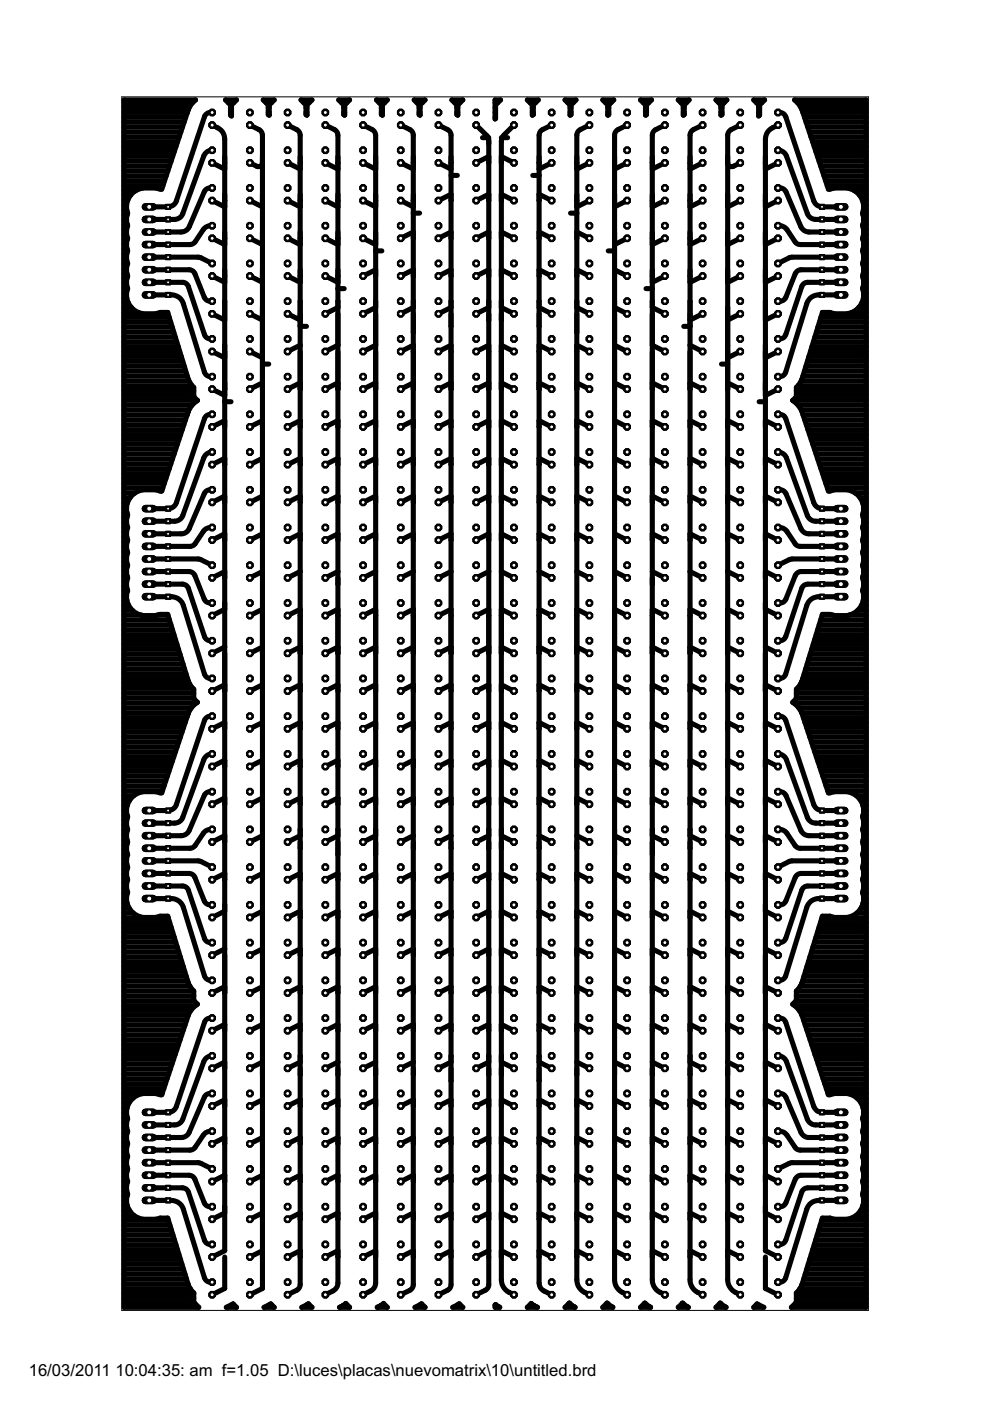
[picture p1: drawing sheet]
<svg xmlns="http://www.w3.org/2000/svg" width="210mm" height="297mm" viewBox="0 0 210 297" stroke-linecap="round" stroke-linejoin="round" font-family="sans-serif">
<defs><g id="words">
<g font-size="4">
<text x="6.1" y="291.6">16/03/2011</text>
<text x="24.5" y="291.6">10:04:35: am f=1.05 D:\luces\placas\nuevomatrix\10\untitled.brd</text>
</g>
</g></defs>
<g fill="#000" stroke="#000" stroke-width="1.1">
<path d="M103.6 29.7v.8zM102.3 29.2h1.3zM105 21.2h1.1zM105 21.2v4zM105 21.8h.6zM105.1 22.2v2.9zM105.1 25.1l-.1 .1zM105.1 22.2l1-1zM106.3 33.2l2.7 1.3zM106.3 33.2v1.3zM106.3 30v4.5zM106.3 29.2h1.3z"/>
<path d="M106.8 28.6l2.2-2.1zM111.8 21.2h2.3zM112.4 21.8h1.2zM111.8 21.2l1.1 1zM112.9 22.2v2.2zM112.9 23.8h.2zM112.9 22.8h.2zM113.1 22.2v2.1zM114.1 21.2l-1 1zM114.3 34.5v2.7zM114.3 34.5v1.4zM114.3 35.9l2.7-1.4z"/>
<path d="M114.3 33.2v1.3zM114.3 28.7v5.8zM113 37.2h1.3zM115 27.5l2-1zM119.8 21.2h2.3zM120.4 21.8h1.2zM119.8 21.2l1.1 1zM120.9 22.2v2.2zM120.9 23.8h.2zM120.9 22.8h.2zM121.1 22.2v2.1zM120.9 24.4l.2-.1z"/>
<path d="M122.1 21.2l-1 1zM122.3 34.5v1.4zM122.3 35.9l2.7-1.4zM122.3 33.2v1.3zM122.3 28.7v5.8zM123 27.5l2-1zM127.8 21.2h2.3zM128.4 21.8h1.2zM127.8 21.2l1.1 1zM128.9 22.2v2.2zM128.9 23.8h.2zM128.9 22.8h.2z"/>
<path d="M129.1 22.2v2.1zM128.9 24.4l.2-.1zM130.1 21.2l-1 1zM130.3 34.5v1.4zM130.3 35.9l2.7-1.4zM130.3 33.2v1.3zM130.3 28.7v5.8zM131 27.5l2-1zM135.8 21.2h2.3zM136.4 21.8h1.1zM135.8 21.2l1.1 1zM136.9 22.2v2.2z"/>
<path d="M136.9 23.8h.2zM136.9 22.8h.2zM137.1 22.2v2.1zM136.9 24.4l.2-.1zM138.1 21.2l-1 1zM138.3 34.5v1.4zM138.3 35.9l2.7-1.4zM138.3 33.2v1.3zM138.3 28.7v5.8zM139 27.5l2-1zM143.8 21.2h2.3zM144.4 21.8h1.1z"/>
<path d="M143.8 21.2l1.1 1zM144.9 22.2v2.2zM144.9 23.8h.2zM144.9 22.8h.2zM145.1 22.2v2.1zM144.9 24.4l.2-.1zM146.1 21.2l-1 1zM146.3 34.5v1.4zM146.3 35.9l2.7-1.4zM146.3 33.2v1.3zM146.3 28.7v5.8zM147 27.5l2-1z"/>
<path d="M151.8 21.2h2.3zM152.4 21.8h1.1zM151.8 21.2l1 1zM152.8 22.2v2.2zM152.8 23.8h.3zM152.8 22.8h.3zM153.1 22.2v2.1zM152.9 24.4l.2-.1zM154.1 21.2l-1 1zM154.3 33.2v1.3zM154.3 28.7v5.8zM155 27.5l2-1z"/>
<path d="M155.5 35.3l1.5-.8zM159.8 21.2h2.3zM160.4 21.8h1.1zM159.8 21.2l1 1zM160.8 22.2v2.4zM160.8 23.8h.3zM160.8 22.8h.3zM161.1 22.2v2.2zM160.8 24.6l.3-.2zM162.1 21.2l-1 1zM162.3 34.5v1.4zM162.3 35.9l2.7-1.4z"/>
<path d="M162.3 33.2v1.3zM162.3 29.5v5zM163.8 27.1l1.2-.6zM165 23.9h.3zM165 39.9h.4zM168.5 21.2h15.1zM169.1 21.8h14.5zM168.5 21.2l.7 .7zM169.8 22.8h13.8zM169.2 21.9l.7 1.1zM169.9 23l.1 .1zM170.2 23.8h13.4z"/>
<path d="M170.6 24.9h13zM170.9 25.9h12.7zM171.3 26.9h12.3zM171.6 28h12zM171.9 29h11.7zM172.3 30h11.3zM172.6 31.1h11zM173 32.1h10.6zM173.3 33.1h10.3zM173.7 34.2h9.9zM174 35.2h9.6zM174.3 36.2h9.3z"/>
<path d="M174.7 37.3h8.9zM175 38.3h8.6zM175.4 39.3h8.2zM176 40.1l1-.2zM177 39.9h2.6zM183.6 21.2v256zM106.3 50.5v8zM106.3 42.5v8zM106.3 34.5v8zM106.3 57.2l2.7 1.3zM106.3 57.2v1.3zM106.3 49.2l2.7 1.3z"/>
<path d="M106.3 49.2v1.3zM106.3 41.2l2.7 1.3zM106.3 41.2v1.3zM114.3 50.5v8zM114.3 42.5v8zM114.3 37.2v5.3zM114.3 57.2l2.7 1.3zM114.3 57.2v1.3zM114.3 49.2l2.7 1.3zM114.3 49.2v1.3zM114.3 41.2l2.7 1.3zM114.3 41.2v1.3z"/>
<path d="M122.3 50.5v8zM122.3 45.2v5.3zM122.3 42.5v2.7zM122.3 34.5v8zM122.3 57.2l2.7 1.3zM122.3 57.2v1.3zM122.3 49.2l2.7 1.3zM122.3 49.2v1.3zM122.3 42.5v1.4zM122.3 43.9l2.7-1.4zM122.3 41.2v1.3zM121 45.2h1.3z"/>
<path d="M130.3 53.2v5.3zM130.3 50.5v2.7zM130.3 42.5v8zM130.3 34.5v8zM130.3 57.2l2.7 1.3zM130.3 57.2v1.3zM130.3 50.5v1.4zM130.3 51.9l2.7-1.4zM130.3 49.2v1.3zM130.3 42.5v1.4zM130.3 43.9l2.7-1.4zM130.3 41.2v1.3z"/>
<path d="M129 53.2h1.3zM138.3 50.5v8zM138.3 42.5v8zM138.3 34.5v8zM138.3 58.5v1.4zM138.3 59.9l2.7-1.4zM138.3 57.2v1.3zM138.3 50.5v1.4zM138.3 51.9l2.7-1.4zM138.3 49.2v1.3zM138.3 42.5v1.4zM138.3 43.9l2.7-1.4z"/>
<path d="M138.3 41.2v1.3zM146.3 50.5v8zM146.3 42.5v8zM146.3 34.5v8zM146.3 58.5v1.4zM146.3 59.9l2.7-1.4zM146.3 57.2v1.3zM146.3 50.5v1.4zM146.3 51.9l2.7-1.4zM146.3 49.2v1.3zM146.3 42.5v1.4zM146.3 43.9l2.7-1.4z"/>
<path d="M146.3 41.2v1.3zM154.3 50.5v8zM154.3 42.5v8zM154.3 34.5v8zM154.3 58.5v1.4zM154.3 59.9l2.7-1.4zM154.3 57.2v1.3zM154.3 50.5v1.4zM154.3 51.9l2.7-1.4zM154.3 49.2v1.3zM154.3 42.5v1.4zM154.3 43.9l2.7-1.4z"/>
<path d="M154.3 41.2v1.3zM162.3 42.5v1.4zM162.3 43.9l2.7-1.4zM162.3 50.5v1.4zM162.3 51.9l2.7-1.4zM162.3 34.5v8zM162.3 41.2v1.3zM162.3 58.5v1.4zM162.3 59.9l2.7-1.4zM162.3 42.5v8zM162.3 49.2v1.3zM162.3 50.5v8z"/>
<path d="M162.3 57.2v1.3zM165 55.9l2.3-1.2zM165 47.9h.3zM166.9 48.7l1.7 2.6zM167.9 54.5h6.4zM169.7 51.9h4.6zM166.6 40.7l3.2 7.3zM169.9 57.2h4.4zM166.8 33.1l4.4 12.2zM171.3 59.9h3zM171.5 49.2h2.8zM166.6 24.8l5.9 17.8z"/>
<path d="M173 46.5h1.3zM174.3 46.5h4zM174.3 49.2h4zM174.3 54.5h4zM174.3 57.2h4zM174.3 51.9h4zM174.3 59.9h4zM174.3 43.9h4zM170 23.1l5.6 17zM175.6 40.1h.4zM179.6 39.9l1 .2zM181.1 40.4h2.5z"/>
<path d="M180.6 40.1l.9 .6zM181.5 40.7l.8 .7zM182.3 41.4h1.3zM182.3 41.4l.5 .9zM182.9 42.5h.7zM183.1 57.7l-.2 .8zM183.1 55.1l-.2 .8zM183.1 52.4l-.2 .8zM183.1 49.7l-.2 .8zM183.1 47.1l-.2 .8zM183.1 44.4l-.2 .8zM182.9 55.9h.7z"/>
<path d="M182.9 50.7h.7zM182.9 47.6h.7zM183 52.8h.6zM183 45.6h.6zM183 59h.6zM183 58h.6zM183 53.8h.6zM183 44.5h.6zM182.9 58.5l.2 .8zM183.1 56.7v1zM182.9 55.9l.2 .8zM183.1 54v1.1z"/>
<path d="M182.9 53.2l.2 .8zM183.1 51.3v1.1zM182.9 50.5l.2 .8zM183.1 48.7v1zM182.9 47.9l.2 .8zM183.1 46v1.1zM182.9 45.2l.2 .8zM183.1 43.3v1.1zM182.8 42.3l.3 1zM183.1 56.9h.5zM183.1 54.9h.5zM183.1 51.8h.5z"/>
<path d="M183.1 49.7h.5zM183.1 48.7h.5zM183.1 46.6h.5zM183.1 43.5h.5zM106.3 73.2l2.7 1.3zM106.3 73.2v1.3zM106.3 66.5v1.4zM106.3 67.9v6.6zM106.3 58.5v5.4zM106.3 63.9v1.3zM106.3 65.2l2.7 1.3zM106.3 63.9v4z"/>
<path d="M114.3 73.2l2.7 1.3zM114.3 73.2v1.3zM114.3 69.2v5.3zM114.3 66.5v2.7zM114.3 63.9v1.3zM114.3 58.5v5.4zM114.3 65.2l2.7 1.3zM114.3 63.9v5.3zM122.3 73.2l2.7 1.3zM122.3 73.2v1.3zM122.3 70.5v4zM122.3 66.5v4z"/>
<path d="M122.3 63.9v1.3zM122.3 58.5v5.4zM122.3 65.2l2.7 1.3zM122.3 63.9v6.6zM130.3 73.2l2.7 1.3zM130.3 66.5v6.7zM130.3 63.9v1.3zM130.3 58.5v5.4zM130.3 65.2l2.7 1.3zM130.3 63.9v9.3zM138.3 73.2l2.7 1.3zM138.3 66.5v6.7z"/>
<path d="M138.3 63.9v1.3zM138.3 61.2v2.7zM138.3 58.5v2.7zM138.3 65.2l2.7 1.3zM138.3 63.9v9.3zM137 61.2h1.3zM146.3 73.2l2.7 1.3zM146.3 66.5v2.7zM146.3 58.5v5.4zM146.3 63.9v4zM146.3 67.9l2.7-1.4zM146.3 69.2v4z"/>
<path d="M146.3 63.9v5.3zM145 69.2h1.3zM154.3 73.2v2.7zM154.3 75.9l2.7-1.4zM154.3 73.2v4zM154.3 66.5v6.7zM154.3 58.5v6.7zM154.3 67.9l2.7-1.4zM154.3 65.2v2.7zM154.3 65.2v8zM153 77.2h1.3zM162.3 67.9l2.7-1.4z"/>
<path d="M162.3 63.9v4zM162.3 58.5v5.4zM162.3 73.2v2.7zM162.3 75.9l2.7-1.4zM162.3 63.9v9.3zM165 63.9h.4zM165 79.9h.3zM165 71.9h.3zM171 64.4l-4.4 14.5zM170 60.8l-3.4 10.1zM168.6 58l-2 5zM170.2 79.7h13.4z"/>
<path d="M170.6 78.7h13zM170.9 77.6h12.7zM171.2 76.6h12.4zM171.5 75.6h12.1zM171.8 74.5h11.8zM172.1 73.5h11.5zM172.5 72.5h11.1zM172.8 71.4h10.8zM173.1 70.4h10.5zM173.4 69.4h10.2zM173.6 62.5h.7zM173.7 68.3h9.9z"/>
<path d="M174.1 67.3h9.5zM174.3 62.5h4zM174.4 66.3h1.6zM176 66.3l1 .2zM177 66.5h2.6zM179.6 66.5l1-.2zM180.6 66.3h3zM180.6 66.3l.9-.6zM181.5 65.7l.8-.7zM182 65.2h1.6zM182.8 64.1l-.5 .9zM182.8 64.2h.8z"/>
<path d="M183.1 63.1l-.3 1zM183.1 60.4l-.2 .8zM182.9 61.1h.7zM183.1 63.2h.5zM183.1 62v1.1zM182.9 61.2l.2 .8zM183.1 59.3v1.1zM183.1 62.1h.5zM183.1 60h.5zM106.3 90.5v8zM106.3 82.5v8zM106.3 97.2l2.7 1.3z"/>
<path d="M106.3 97.2v1.3zM106.3 89.2l2.7 1.3zM106.3 89.2v1.3zM106.3 81.2l2.7 1.3zM106.3 81.2v1.3zM106.3 74.5v8zM114.3 90.5v8zM114.3 82.5v8zM114.3 97.2l2.7 1.3zM114.3 97.2v1.3zM114.3 89.2l2.7 1.3zM114.3 89.2v1.3z"/>
<path d="M114.3 81.2l2.7 1.3zM114.3 81.2v1.3zM114.3 74.5v8zM122.3 90.5v8zM122.3 82.5v8zM122.3 97.2l2.7 1.3zM122.3 97.2v1.3zM122.3 89.2l2.7 1.3zM122.3 89.2v1.3zM122.3 81.2l2.7 1.3zM122.3 81.2v1.3zM122.3 74.5v8z"/>
<path d="M130.3 90.5v8zM130.3 82.5v8zM130.3 97.2l2.7 1.3zM130.3 97.2v1.3zM130.3 89.2l2.7 1.3zM130.3 89.2v1.3zM130.3 81.2l2.7 1.3zM130.3 81.2v1.3zM130.3 74.5v8zM130.3 73.2v9.3zM138.3 90.5v8zM138.3 82.5v8z"/>
<path d="M138.3 97.2l2.7 1.3zM138.3 97.2v1.3zM138.3 89.2l2.7 1.3zM138.3 89.2v1.3zM138.3 81.2l2.7 1.3zM138.3 81.2v1.3zM138.3 74.5v8zM138.3 73.2v9.3zM146.3 90.5v8zM146.3 82.5v8zM146.3 97.2l2.7 1.3zM146.3 97.2v1.3z"/>
<path d="M146.3 89.2l2.7 1.3zM146.3 89.2v1.3zM146.3 81.2l2.7 1.3zM146.3 81.2v1.3zM146.3 74.5v8zM146.3 73.2v9.3zM154.3 90.5v8zM154.3 82.5v8zM154.3 97.2l2.7 1.3zM154.3 97.2v1.3zM154.3 89.2l2.7 1.3zM154.3 89.2v1.3z"/>
<path d="M154.3 81.2l2.7 1.3zM154.3 81.2v1.3zM154.3 74.5v8zM154.3 77.2v5.3zM162.3 73.2v9.3zM162.3 82.5v1.3zM162.3 83.8l2.7-1.3zM162.3 81.2v1.3zM162.3 74.5v8zM162.3 85.2v5.3zM162.3 82.5v2.7zM161 85.2h1.3z"/>
<path d="M162.3 89.2l2.7 1.3zM162.3 97.2l2.7 1.3zM162.3 97.2v1.3zM162.3 89.2v9.3zM165 87.8h.3zM168.1 84.9l.7-.8zM168.1 84.9h15.5zM168.1 84.9l.2 .1zM168.8 82.1v2zM168.8 82.1l.5-.4zM168.8 83.8h14.8zM168.8 82.8h14.8z"/>
<path d="M169.2 81.8h14.4zM168.3 85l.9 .9zM169.2 85.9h14.4zM170 80.6l-.7 1.1zM169.9 80.8h13.7zM169.2 85.9l.7 1.1zM169.9 87h13.7zM170 80.5v.1zM169.9 87l.1 .1zM174.4 66.3l-4.4 14.2zM170.3 88h13.3zM170.6 89h13z"/>
<path d="M171 90.1h12.6zM171.3 91.1h12.3zM171.7 92.1h11.9zM172 93.2h11.6zM172.3 94.2h11.3zM172.7 95.2h10.9zM173 96.3h10.6zM173.4 97.3h10.2zM173.7 98.3h9.9zM174.1 99.4h9.5zM106.3 106.5v8zM106.3 98.5v8z"/>
<path d="M106.3 113.2l2.7 1.3zM106.3 113.2v1.3zM106.3 105.2l2.7 1.3zM106.3 105.2v1.3zM114.3 106.5v8zM114.3 98.5v8zM114.3 113.2l2.7 1.3zM114.3 113.2v1.3zM114.3 105.2l2.7 1.3zM114.3 105.2v1.3zM122.3 106.5v8zM122.3 98.5v8z"/>
<path d="M122.3 113.2l2.7 1.3zM122.3 113.2v1.3zM122.3 105.2l2.7 1.3zM122.3 105.2v1.3zM130.3 106.5v8zM130.3 98.5v8zM130.3 113.2l2.7 1.3zM130.3 113.2v1.3zM130.3 105.2l2.7 1.3zM130.3 105.2v1.3zM138.3 106.5v8zM138.3 98.5v8z"/>
<path d="M138.3 113.2l2.7 1.3zM138.3 113.2v1.3zM138.3 105.2l2.7 1.3zM138.3 105.2v1.3zM146.3 106.5v8zM146.3 98.5v8zM146.3 113.2l2.7 1.3zM146.3 113.2v1.3zM146.3 105.2l2.7 1.3zM146.3 105.2v1.3zM154.3 106.5v8zM154.3 98.5v8z"/>
<path d="M154.3 113.2l2.7 1.3zM154.3 113.2v1.3zM154.3 105.2l2.7 1.3zM154.3 105.2v1.3zM162.3 105.2l2.7 1.3zM162.3 113.2l2.7 1.3zM162.3 98.5v8zM162.3 105.2v1.3zM162.3 106.5v8zM162.3 113.2v1.3zM165 119.8l2.3-1.1zM165 111.8h.3z"/>
<path d="M165 103.8h.4zM166.9 112.7l1.7 2.6zM167.9 118.5h6.4zM169.7 115.8h4.6zM166.6 104.7l3.2 7.3zM166.8 97.1l4.4 12.2zM171.5 113.2h2.8zM166.6 88.8l5.9 17.8zM173 110.5h1.3zM174.3 110.5h4zM174.3 113.2h4zM174.3 118.5h4z"/>
<path d="M174.3 115.8h4zM174.3 107.8h4zM174.4 100.4h9.2zM174.8 101.5h8.8zM175.1 102.5h8.5zM175.5 103.5h8.1zM170 87.1l5.6 17zM175.6 104.1h.4zM176 104.1l1-.3zM177 103.8h2.6zM179.6 103.8l1 .3zM181.4 104.5h2.2z"/>
<path d="M180.6 104.1l.9 .5zM181.5 104.6l.8 .8zM182.4 105.6h1.2zM182.3 105.4l.5 .9zM183.1 119l-.2 .8zM183.1 116.4l-.2 .8zM183.1 113.7l-.2 .8zM183.1 111l-.2 .8zM183.1 108.4l-.2 .8zM182.9 111.8h.7zM182.9 106.6h.7zM182.9 117h.7z"/>
<path d="M183 114.9h.6zM183 109.7h.6zM183 108.7h.6zM183 113.9h.6zM183.1 118v1zM182.9 117.2l.2 .8zM183.1 115.3v1.1zM182.9 114.5l.2 .8zM183.1 112.6v1.1zM182.9 111.8l.2 .8zM183.1 110v1zM182.9 109.2l.2 .8z"/>
<path d="M183.1 107.3v1.1zM182.8 106.3l.3 1zM183.1 119h.5zM183.1 118h.5zM183.1 115.9h.5zM183.1 112.8h.5zM183.1 110.8h.5zM183.1 107.7h.5zM106.3 130.5v8zM106.3 129.2l2.7 1.3zM106.3 129.2v1.3zM106.3 114.5v6.7z"/>
<path d="M106.3 121.2l2.7 1.3zM106.3 121.2v9.3zM106.3 137.2l2.7 1.3zM106.3 137.2v1.3zM114.3 137.2l2.7 1.3zM114.3 137.2v1.3zM114.3 130.5v8zM114.3 129.2l2.7 1.3zM114.3 129.2v1.3zM114.3 114.5v6.7zM114.3 121.2l2.7 1.3zM114.3 121.2v9.3z"/>
<path d="M122.3 137.2l2.7 1.3zM122.3 137.2v1.3zM122.3 130.5v8zM122.3 129.2l2.7 1.3zM122.3 129.2v1.3zM122.3 114.5v6.7zM122.3 121.2l2.7 1.3zM122.3 121.2v9.3zM130.3 137.2l2.7 1.3zM130.3 137.2v1.3zM130.3 130.5v8zM130.3 129.2l2.7 1.3z"/>
<path d="M130.3 129.2v1.3zM130.3 114.5v6.7zM130.3 121.2l2.7 1.3zM130.3 121.2v9.3zM138.3 137.2l2.7 1.3zM138.3 137.2v1.3zM138.3 130.5v8zM138.3 129.2l2.7 1.3zM138.3 129.2v1.3zM138.3 123.8v6.7zM138.3 122.5v1.3zM138.3 114.5v6.7z"/>
<path d="M138.3 121.2l2.7 1.3zM138.3 121.2v2.6zM146.3 137.2l2.7 1.3zM146.3 137.2v1.3zM146.3 130.5v8zM146.3 129.2l2.7 1.3zM146.3 129.2v1.3zM146.3 114.5v6.7zM146.3 121.2l2.7 1.3zM146.3 121.2v9.3zM154.3 137.2l2.7 1.3zM154.3 137.2v1.3z"/>
<path d="M154.3 130.5v8zM154.3 129.2l2.7 1.3zM154.3 129.2v1.3zM154.3 114.5v6.7zM154.3 121.2l2.7 1.3zM154.3 121.2v9.3zM162.3 121.2l2.7 1.3zM162.3 114.5v8zM162.3 121.2v1.3zM162.3 129.2l2.7 1.3zM162.3 127.8v1.4zM162.3 122.5v5.3z"/>
<path d="M162.3 137.2l2.7 1.3zM162.3 127.8v9.4zM165 127.8h.4zM165 135.8h.3zM170 124.8l-3.4 10.1zM168.6 122l-2 5zM169.9 121.2h4.4zM171.3 123.8h3zM171.5 139.7h12.1zM171.8 138.7h11.8zM172.1 137.7h11.5zM172.4 136.6h11.2z"/>
<path d="M172.7 135.6h10.9zM173.1 134.6h10.5zM173.4 133.5h10.2zM173.6 126.5h.7zM173.7 132.5h9.9zM174 131.4h9.6zM174.3 121.2h4zM174.3 126.5h4zM174.3 123.8h4zM174.3 130.4h2.3zM174.4 130.3h1.6zM176 130.3l1 .2z"/>
<path d="M177 130.5h2.6zM179.6 130.5l1-.3zM180 130.4h3.6zM180.6 130.2l.9-.5zM181.5 129.7l.8-.7zM181.9 129.4h1.7zM182.8 128.1l-.5 .9zM182.6 128.4h1zM183.1 127l-.3 1.1zM183.1 124.4l-.2 .8zM183.1 121.7l-.2 .8zM182.9 125.2h.7z"/>
<path d="M182.9 120.1h.7zM183 122.1h.6zM183 127.3h.6zM183 123.2h.6zM183.1 126v1zM182.9 125.2l.2 .8zM183.1 123.3v1.1zM182.9 122.5l.2 .8zM183.1 120.6v1.1zM182.9 119.8l.2 .8zM183.1 126.3h.5zM183.1 124.2h.5z"/>
<path d="M183.1 121.1h.5zM106.3 145.2l2.7 1.3zM106.3 153.2l2.7 1.3zM106.3 138.5v8zM106.3 145.2v1.3zM106.3 146.5v8zM106.3 153.2v1.3zM114.3 146.5v8zM114.3 138.5v8zM114.3 153.2l2.7 1.3zM114.3 153.2v1.3zM114.3 145.2l2.7 1.3z"/>
<path d="M114.3 145.2v1.3zM122.3 146.5v8zM122.3 138.5v8zM122.3 153.2l2.7 1.3zM122.3 153.2v1.3zM122.3 145.2l2.7 1.3zM122.3 145.2v1.3zM130.3 146.5v8zM130.3 138.5v8zM130.3 153.2l2.7 1.3zM130.3 153.2v1.3zM130.3 145.2l2.7 1.3z"/>
<path d="M130.3 145.2v1.3zM138.3 146.5v8zM138.3 138.5v8zM138.3 153.2l2.7 1.3zM138.3 153.2v1.3zM138.3 145.2l2.7 1.3zM138.3 145.2v1.3zM146.3 146.5v8zM146.3 138.5v8zM146.3 153.2l2.7 1.3zM146.3 153.2v1.3zM146.3 145.2l2.7 1.3z"/>
<path d="M146.3 145.2v1.3zM154.3 146.5v8zM154.3 138.5v8zM154.3 153.2l2.7 1.3zM154.3 153.2v1.3zM154.3 145.2l2.7 1.3zM154.3 145.2v1.3zM162.3 137.2v9.3zM162.3 145.2l2.7 1.3zM162.3 145.2v1.3zM162.3 138.5v8zM162.3 146.5v8z"/>
<path d="M162.3 153.2l2.7 1.3zM165 143.8h.3zM165 151.8h.3zM171 128.4l-4.4 14.5zM168.1 148.9l.7-.8zM168.1 148.9l.2 .1zM168.3 149h15.3zM168.8 146.1v2zM168.8 146.1l.5-.4zM168.8 148h14.8zM168.8 147h14.8zM169.1 145.9h14.5z"/>
<path d="M168.3 149l.9 .9zM170 144.6l-.7 1.1zM169.4 150.1h14.2zM169.8 144.9h13.8zM169.2 149.9l.7 1.1zM170 144.5v.1zM169.9 151l.1 .1zM170 151.1h13.6zM174.4 130.3l-4.4 14.2zM170.2 143.9h13.4zM170.3 152.1h13.3zM170.5 142.8h13.1z"/>
<path d="M170.7 153.2h12.9zM170.8 141.8h12.8zM171 154.2h12.6zM171.2 140.8h12.4zM171.4 155.3h12.2zM171.7 156.3h11.9zM172 157.3h11.6zM172.4 158.3h11.2zM172.7 159.4h10.9zM106.3 179.9v6.6zM106.3 178.5v1.4zM106.3 177.2l2.7 1.3z"/>
<path d="M106.3 169.2l2.7 1.3zM106.3 175.9v1.3zM106.3 175.9v4zM106.3 170.5v5.4zM106.3 169.2v1.3zM106.3 162.5v8zM106.3 154.5v8zM106.3 161.2l2.7 1.3zM106.3 161.2v1.3zM114.3 179.9v6.6zM114.3 178.5v1.4zM114.3 170.5v6.7z"/>
<path d="M114.3 162.5v8zM114.3 154.5v8zM114.3 177.2l2.7 1.3zM114.3 169.2l2.7 1.3zM114.3 169.2v1.3zM114.3 161.2l2.7 1.3zM114.3 161.2v1.3zM114.3 177.2v2.7zM122.3 179.9v6.6zM122.3 178.5v1.4zM122.3 170.5v6.7zM122.3 162.5v8z"/>
<path d="M122.3 154.5v8zM122.3 177.2l2.7 1.3zM122.3 169.2l2.7 1.3zM122.3 169.2v1.3zM122.3 161.2l2.7 1.3zM122.3 161.2v1.3zM122.3 177.2v2.7zM130.3 175.9v1.3zM130.3 170.5v5.4zM130.3 162.5v8zM130.3 154.5v8zM130.3 177.2l2.7 1.3z"/>
<path d="M130.3 169.2l2.7 1.3zM130.3 169.2v1.3zM130.3 161.2l2.7 1.3zM130.3 161.2v1.3zM138.3 175.9v1.3zM138.3 170.5v5.4zM138.3 162.5v8zM138.3 154.5v8zM138.3 177.2l2.7 1.3zM138.3 169.2l2.7 1.3zM138.3 169.2v1.3zM138.3 161.2l2.7 1.3z"/>
<path d="M138.3 161.2v1.3zM146.3 178.5v1.4zM146.3 175.9v1.3zM146.3 170.5v5.4zM146.3 162.5v8zM146.3 154.5v8zM146.3 177.2l2.7 1.3zM146.3 169.2l2.7 1.3zM146.3 169.2v1.3zM146.3 161.2l2.7 1.3zM146.3 161.2v1.3zM146.3 175.9v4z"/>
<path d="M154.3 170.5v6.7zM154.3 162.5v8zM154.3 154.5v8zM154.3 177.2l2.7 1.3zM154.3 169.2l2.7 1.3zM154.3 169.2v1.3zM154.3 161.2l2.7 1.3zM154.3 161.2v1.3zM162.3 161.2l2.7 1.3zM162.3 169.2l2.7 1.3zM162.3 161.2v1.3zM162.3 153.2v9.3z"/>
<path d="M162.3 177.2l2.7 1.3zM162.3 162.5v8zM162.3 169.2v1.3zM162.3 170.5v8zM162.3 177.2v1.3zM165 175.9h.3zM165 167.9h.4zM166.9 176.7l1.7 2.6zM169.7 179.9h4.6zM166.6 168.7l3.2 7.3zM166.8 161.1l4.4 12.2zM171.5 177.2h2.8z"/>
<path d="M166.6 152.8l5.9 17.8zM173 174.5h1.3zM173.1 160.4h10.5zM173.4 161.5h10.2zM173.8 162.5h9.8zM174.1 163.5h9.5zM174.3 174.5h4zM174.3 177.2h4zM174.3 179.9h4zM174.3 171.9h4zM174.5 164.6h9.1zM174.8 165.6h8.8z"/>
<path d="M175.2 166.6h8.4zM175.5 167.7h8.1zM170 151.1l5.6 17zM175.6 168.1h.4zM176 168.1l1-.2zM177 167.9h2.6zM179.6 167.9l1 .2zM180.6 168.1l.9 .6zM181.6 168.7h2zM181.5 168.7l.8 .7zM182.5 169.7h1.1zM182.3 169.4l.5 .9z"/>
<path d="M183.1 177.7l-.2 .8zM183.1 175l-.2 .9zM183.1 172.4l-.2 .8zM182.9 176h.7zM182.9 170.8h.7zM183 172.8h.6zM183 179h.6zM183 178h.6zM183 173.9h.6zM182.9 178.5l.2 .8zM183.1 176.7v1zM182.9 175.9l.2 .8z"/>
<path d="M183.1 174v1zM182.9 173.2l.2 .8zM183.1 171.3v1.1zM182.8 170.3l.3 1zM183.1 177h.5zM183.1 174.9h.5zM183.1 171.8h.5zM106.3 193.2l2.7 1.3zM106.3 185.2l2.7 1.3zM106.3 194.5v8zM106.3 193.2v1.3zM106.3 186.5v8z"/>
<path d="M106.3 185.2v1.3zM114.3 194.5v8zM114.3 186.5v8zM114.3 193.2l2.7 1.3zM114.3 193.2v1.3zM114.3 185.2l2.7 1.3zM114.3 185.2v1.3zM122.3 194.5v8zM122.3 186.5v8zM122.3 193.2l2.7 1.3zM122.3 193.2v1.3zM122.3 185.2l2.7 1.3z"/>
<path d="M122.3 185.2v1.3zM130.3 194.5v8zM130.3 186.5v8zM130.3 193.2l2.7 1.3zM130.3 193.2v1.3zM130.3 185.2l2.7 1.3zM130.3 185.2v1.3zM130.3 181.2v5.3zM130.3 178.5v2.7zM130.3 175.9v5.3zM138.3 194.5v8zM138.3 186.5v8z"/>
<path d="M138.3 193.2l2.7 1.3zM138.3 193.2v1.3zM138.3 185.2l2.7 1.3zM138.3 185.2v1.3zM138.3 181.2v5.3zM138.3 178.5v2.7zM138.3 175.9v5.3zM146.3 186.5v8zM146.3 193.2l2.7 1.3zM146.3 193.2v1.3zM146.3 185.2l2.7 1.3zM146.3 185.2v1.3z"/>
<path d="M146.3 179.9v6.6zM154.3 186.5v8zM154.3 193.2l2.7 1.3zM154.3 193.2v1.3zM154.3 185.2l2.7 1.3zM154.3 185.2v1.3zM154.3 177.2v9.3zM162.3 185.2l2.7 1.3zM162.3 178.5v8zM162.3 185.2v1.3zM162.3 193.2l2.7 1.3zM162.3 191.9v1.3z"/>
<path d="M162.3 186.5v5.4zM165 183.9l2.3-1.3zM165 191.9h.4zM165 199.9h.3zM170 188.8l-3.4 10.1zM168.6 186l-2 5zM167.9 182.5h6.4zM169.9 185.2h4.4zM171.3 187.9h3zM172.7 199.7h10.9zM173 198.7h10.6zM173.3 197.7h10.3z"/>
<path d="M173.6 190.5h.7zM173.7 196.6h9.9zM174 195.6h9.6zM174.3 182.5h4zM174.3 185.2h4zM174.3 190.5h4zM174.3 187.9h4zM174.3 194.6h9.3zM174.4 194.2h1.6zM176 194.2l1 .3zM177 194.5h2.6zM179.6 194.5l1-.3z"/>
<path d="M180.6 194.2l.9-.5zM181.5 193.7l.8-.7zM181.7 193.5h1.9zM182.8 192.1l-.5 .9zM182.6 192.5h1zM183.1 191.1l-.3 1zM183.1 188.4l-.2 .8zM183.1 185.7l-.2 .8zM183.1 183l-.2 .9zM183.1 180.4l-.2 .8zM182.9 181.1h.7zM182.9 189.4h.7z"/>
<path d="M182.9 186.3h.7zM183 191.5h.6zM183 184.2h.6zM183 183.2h.6zM183.1 190v1.1zM182.9 189.2l.2 .8zM183.1 187.3v1.1zM182.9 186.5l.2 .8zM183.1 184.7v1zM182.9 183.9l.2 .8zM183.1 182v1zM182.9 181.2l.2 .8z"/>
<path d="M183.1 179.3v1.1zM183.1 190.4h.5zM183.1 188.4h.5zM183.1 187.3h.5zM183.1 185.3h.5zM183.1 182.2h.5zM183.1 180.1h.5zM106.3 217.2l2.7 1.3zM106.3 218.5v5.4zM106.3 217.2v1.3zM106.3 209.2l2.7 1.3zM106.3 201.2l2.7 1.3z"/>
<path d="M106.3 210.5v8zM106.3 209.2v1.3zM106.3 202.5v8zM106.3 201.2v1.3zM114.3 218.5v5.4zM114.3 210.5v8zM114.3 202.5v8zM114.3 217.2l2.7 1.3zM114.3 217.2v1.3zM114.3 209.2l2.7 1.3zM114.3 209.2v1.3zM114.3 201.2l2.7 1.3z"/>
<path d="M114.3 201.2v1.3zM122.3 218.5v6.7zM122.3 210.5v8zM122.3 202.5v8zM122.3 217.2l2.7 1.3zM122.3 217.2v1.3zM122.3 209.2l2.7 1.3zM122.3 209.2v1.3zM122.3 201.2l2.7 1.3zM122.3 201.2v1.3zM130.3 218.5v6.7zM130.3 210.5v8z"/>
<path d="M130.3 202.5v8zM130.3 217.2l2.7 1.3zM130.3 217.2v1.3zM130.3 209.2l2.7 1.3zM130.3 209.2v1.3zM130.3 201.2l2.7 1.3zM130.3 201.2v1.3zM138.3 218.5v6.7zM138.3 210.5v8zM138.3 202.5v8zM138.3 217.2l2.7 1.3zM138.3 217.2v1.3z"/>
<path d="M138.3 209.2l2.7 1.3zM138.3 209.2v1.3zM138.3 201.2l2.7 1.3zM138.3 201.2v1.3zM146.3 218.5v5.4zM146.3 210.5v8zM146.3 202.5v8zM146.3 194.5v8zM146.3 217.2l2.7 1.3zM146.3 217.2v1.3zM146.3 209.2l2.7 1.3zM146.3 209.2v1.3z"/>
<path d="M146.3 201.2l2.7 1.3zM146.3 201.2v1.3zM154.3 218.5v6.7zM154.3 210.5v8zM154.3 202.5v8zM154.3 194.5v8zM154.3 217.2l2.7 1.3zM154.3 217.2v1.3zM154.3 209.2l2.7 1.3zM154.3 209.2v1.3zM154.3 201.2l2.7 1.3zM154.3 201.2v1.3z"/>
<path d="M162.3 201.2l2.7 1.3zM162.3 191.9v9.3zM162.3 201.2v9.3zM162.3 209.2l2.7 1.3zM162.3 209.2v1.3zM162.3 202.5v8zM162.3 210.5v8zM162.3 217.2l2.7 1.3zM162.3 217.2v9.3zM165 207.9h.3zM165 215.9h.3zM171 192.4l-4.4 14.5z"/>
<path d="M168.1 212.9l.7-.8zM168.1 212.9l.2 .1zM168.5 213.2h15.1zM168.8 212.2h14.8zM168.8 210.1v2zM168.8 210.1l.5-.4zM168.8 211.1h14.8zM168.9 210.1h14.7zM168.3 213l.9 .9zM170 208.6l-.7 1.1zM169.5 214.2h14.1zM169.7 209.1h13.9z"/>
<path d="M169.2 213.9l.7 1.1zM170 208.5v.1zM169.9 215l.1 .1zM174.4 194.2l-4.4 14.3zM170 215.3h13.6zM170.1 208h13.5zM170.4 216.3h13.2zM170.5 207h13.1zM170.7 217.3h12.9zM170.8 206h12.8zM171.1 218.4h12.5zM171.1 204.9h12.5z"/>
<path d="M171.4 219.4h12.2zM171.4 203.9h12.2zM171.7 202.9h11.9zM172 201.8h11.6zM172.4 200.8h11.2zM106.3 233.2l2.7 1.3zM106.3 234.5v8zM106.3 233.2v1.3zM106.3 227.8v6.7zM106.3 226.5v1.3zM106.3 225.2l2.7 1.3zM106.3 223.9v1.3z"/>
<path d="M106.3 223.9v3.9zM114.3 234.5v8zM114.3 233.2l2.7 1.3zM114.3 233.2v1.3zM114.3 229.2v5.3zM114.3 226.5v2.7zM114.3 223.9v1.3zM114.3 225.2l2.7 1.3zM114.3 223.9v5.3zM122.3 234.5v8zM122.3 233.2l2.7 1.3zM122.3 233.2v1.3z"/>
<path d="M122.3 227.8v6.7zM122.3 226.5v1.3zM122.3 225.2l2.7 1.3zM122.3 225.2v2.6zM130.3 234.5v8zM130.3 233.2l2.7 1.3zM130.3 233.2v1.3zM130.3 227.8v6.7zM130.3 226.5v1.3zM130.3 225.2l2.7 1.3zM130.3 225.2v2.6zM138.3 234.5v8z"/>
<path d="M138.3 233.2l2.7 1.3zM138.3 233.2v1.3zM138.3 227.8v6.7zM138.3 226.5v1.3zM138.3 225.2l2.7 1.3zM138.3 225.2v2.6zM146.3 234.5v8zM146.3 233.2l2.7 1.3zM146.3 233.2v1.3zM146.3 227.8v6.7zM146.3 226.5v1.3zM146.3 223.9v1.3z"/>
<path d="M146.3 225.2l2.7 1.3zM146.3 223.9v3.9zM154.3 234.5v8zM154.3 233.2l2.7 1.3zM154.3 233.2v1.3zM154.3 227.8v6.7zM154.3 226.5v1.3zM154.3 225.2l2.7 1.3zM154.3 225.2v2.6zM162.3 225.2l2.7 1.3zM162.3 233.2l2.7 1.3zM162.3 225.2v1.3z"/>
<path d="M162.3 226.5v8zM162.3 233.2v1.3zM162.3 234.5v8zM165 239.8h.3zM165 231.8h.4zM166.8 225.1l4.4 12.2zM171.8 220.5h11.8zM172.1 221.5h11.5zM172.4 222.5h11.2zM166.6 216.8l5.9 17.8zM172.8 223.6h10.8zM173 238.5h1.3z"/>
<path d="M173.1 224.6h10.5zM173.5 225.6h10.1zM173.8 226.7h9.8zM174.2 227.7h9.4zM174.3 238.5h4zM174.5 228.7h9.1zM174.9 229.8h8.7zM175.2 230.8h8.4zM175.6 231.8h8zM170 215.1l5.6 17zM175.6 232.1h.4zM176 232.1l1-.3z"/>
<path d="M174.3 235.8h4zM177 231.8h2.6zM179.6 231.8l1 .3zM180.6 232.1l.9 .5zM181.8 232.9h1.8zM181.5 232.6l.8 .8zM182.6 233.9h1zM182.3 233.4l.5 .9zM183.1 239l-.2 .8zM183.1 236.4l-.2 .8zM182.9 237h.7zM183 234.9h.6z"/>
<path d="M183.1 239.1h.5zM183.1 238v1zM182.9 237.2l.2 .8zM183.1 235.3v1.1zM182.8 234.3l.3 1zM183.1 238h.5zM183.1 236h.5zM106.3 257.2l2.7 1.3zM106.3 249.2l2.7 1.3zM106.3 258.5v8zM106.3 257.2v1.3zM106.3 241.2l2.7 1.3z"/>
<path d="M106.3 250.5v8zM106.3 249.2v1.3zM106.3 242.5v8zM106.3 241.2v1.3zM114.3 258.5v8zM114.3 250.5v8zM114.3 242.5v8zM114.3 257.2l2.7 1.3zM114.3 257.2v1.3zM114.3 249.2l2.7 1.3zM114.3 249.2v1.3zM114.3 241.2l2.7 1.3z"/>
<path d="M114.3 241.2v1.3zM122.3 258.5v8zM122.3 250.5v8zM122.3 242.5v8zM122.3 257.2l2.7 1.3zM122.3 257.2v1.3zM122.3 249.2l2.7 1.3zM122.3 249.2v1.3zM122.3 241.2l2.7 1.3zM122.3 241.2v1.3zM130.3 258.5v8zM130.3 250.5v8z"/>
<path d="M130.3 242.5v8zM130.3 257.2l2.7 1.3zM130.3 257.2v1.3zM130.3 249.2l2.7 1.3zM130.3 249.2v1.3zM130.3 241.2l2.7 1.3zM130.3 241.2v1.3zM138.3 258.5v8zM138.3 250.5v8zM138.3 242.5v8zM138.3 257.2l2.7 1.3zM138.3 257.2v1.3z"/>
<path d="M138.3 249.2l2.7 1.3zM138.3 249.2v1.3zM138.3 241.2l2.7 1.3zM138.3 241.2v1.3zM146.3 258.5v8zM146.3 250.5v8zM146.3 242.5v8zM146.3 257.2l2.7 1.3zM146.3 257.2v1.3zM146.3 249.2l2.7 1.3zM146.3 249.2v1.3zM146.3 241.2l2.7 1.3z"/>
<path d="M146.3 241.2v1.3zM154.3 258.5v8zM154.3 250.5v8zM154.3 242.5v8zM154.3 257.2l2.7 1.3zM154.3 257.2v1.3zM154.3 249.2l2.7 1.3zM154.3 249.2v1.3zM154.3 241.2l2.7 1.3zM154.3 241.2v1.3zM162.3 241.2l2.7 1.3zM162.3 249.2l2.7 1.3z"/>
<path d="M162.3 241.2v1.3zM162.3 242.5v8zM162.3 249.2v1.3zM162.3 257.2l2.7 1.3zM162.3 255.8v1.4zM162.3 250.5v5.3zM162.3 255.8v9.4zM165 247.8l2.3-1.1zM165 255.8h.4zM168.6 250l-2 5zM166.9 240.7l1.7 2.5zM167.9 246.5h6.4z"/>
<path d="M169.7 243.8h4.6zM166.6 232.7l3.2 7.3zM169.9 249.2h4.4zM171.3 251.8h3zM171.5 241.2h2.8zM173.6 254.5h.7zM173.9 259.8h9.7zM174.2 258.7h9.4zM174.3 241.2h4zM174.3 246.5h4zM174.3 249.2h4zM174.3 254.5h4z"/>
<path d="M174.3 243.8h4zM174.3 251.8h4zM174.4 258.3h1.6zM176 258.3l1 .2zM177 258.5h2.6zM179.6 258.5l1-.3zM180.6 258.2l.9-.5zM182.3 257l-.8 .7zM181.6 257.7h2zM182.8 256.1l-.5 .9zM182.5 256.7h1.1zM183.1 255l-.3 1.1z"/>
<path d="M183.1 252.4l-.2 .8zM183.1 249.7l-.2 .8zM183.1 247l-.2 .8zM183.1 244.4l-.2 .8zM183.1 241.7l-.2 .8zM182.9 250.5h.7zM182.9 245.3h.7zM182.9 255.6h.7zM182.9 240.1h.7zM183 253.6h.6zM183 242.2h.6zM183 247.4h.6z"/>
<path d="M183 248.4h.6zM183 252.5h.6zM183.1 243.2h.5zM183.1 254v1zM182.9 253.2l.2 .8zM183.1 251.3v1.1zM182.9 250.5l.2 .8zM183.1 248.6v1.1zM182.9 247.8l.2 .8zM183.1 246v1zM182.9 245.2l.2 .8zM183.1 243.3v1.1z"/>
<path d="M182.9 242.5l.2 .8zM183.1 240.7v1zM182.9 239.8l.2 .9zM183.1 254.6h.5zM183.1 251.5h.5zM183.1 249.4h.5zM183.1 246.3h.5zM183.1 244.2h.5zM183.1 241.2h.5zM101 274.5l1.9-.9zM103.6 266.5v5.9zM105 276.7v.5z"/>
<path d="M105 276.7l.1-.1zM105.1 276.6l.5 .4zM105.6 277l.2 .1zM105.8 277.1l.2 .1zM105 277.2h1zM106.3 265.2l2.7 1.3zM106.3 266.5v4.8zM106.3 265.2v1.3zM107.9 274l1.1 .5zM111.8 277.2l.8-.8zM112.6 276.4l.5 .4zM113.1 276.8h.1z"/>
<path d="M113.2 276.8l.6 .3zM113.8 277.1l.2 .1zM111.8 277.2h2.2zM114.3 266.5v5.5zM114.3 265.2l2.7 1.3zM114.3 265.2v1.3zM115.3 273.7l1.7 .8zM119.8 277.2l.9-.9zM120.6 276.3h.2zM120.7 276.3l.9 .7zM121.6 277l.2 .1zM121.8 277.1l.1 .1z"/>
<path d="M119.8 277.2h2.1zM122.3 266.5v4.8zM122.3 265.2l2.7 1.3zM122.3 265.2v1.3zM124 274l1 .5zM127.8 277.2l.9-.9zM128.7 276.3h.1zM128.7 276.3l.9 .7zM129.6 277l.2 .1zM129.8 277.1l.1 .1zM127.8 277.2h2.1zM130.3 266.5v4.8z"/>
<path d="M130.3 265.2l2.7 1.3zM130.3 265.2v1.3zM132 274l1 .5zM135.8 277.2l.9-.9zM136.7 276.3h.1zM136.7 276.3l.9 .7zM137.6 277l.2 .1zM137.8 277.1l.1 .1zM135.8 277.2h2.1zM138.3 266.5v4.8zM138.3 265.2l2.7 1.3zM138.3 265.2v1.3z"/>
<path d="M140 274l1 .5zM144.7 276.3l-.9 .9zM144.7 276.3h.1zM144.7 276.3l.9 .7zM145.6 277l.2 .1zM145.8 277.1l.1 .1zM143.8 277.2h2.1zM146.3 266.5v4.8zM146.3 265.2l2.7 1.3zM146.3 265.2v1.3zM147.9 274l1.1 .5zM152.7 276.3l-.9 .9z"/>
<path d="M152.7 276.3h.1zM152.7 276.3l.9 .7zM153.6 277l.2 .1zM153.8 277.1l.1 .1zM151.8 277.2h2.1zM154.3 266.5v4.8zM154.3 265.2l2.7 1.3zM154.3 265.2v1.3zM155.9 274l1.1 .5zM160.5 276.5l-.7 .7zM160.5 276.5l.3 .2zM160.8 276.7h.2z"/>
<path d="M161 276.7l.9 .5zM159.8 277.2h2.1zM162.3 265.2l2.7 1.3zM162.3 273.2l2.7 1.3zM162.3 266.5v6.7zM165 271.8h.3zM165 263.8h.3zM171 256.4l-4.4 14.5zM170 252.8l-3.4 10.1zM168.8 276.1l-1 1.1zM168.7 276.3h14.9zM168.8 274.1v2z"/>
<path d="M168.8 274.1l.5-.4zM168.8 275.3h14.8zM168.8 274.3h14.8zM170 272.6l-.7 1.1zM169.6 273.2h14zM170 272.5v.1zM174.4 258.3l-4.4 14.2zM170.1 272.2h13.5zM170.4 271.1h13.2zM170.7 270.1h12.9zM171 269.1h12.6zM171.4 268.1h12.2z"/>
<path d="M171.7 267h11.9zM172 266h11.6zM172.3 264.9h11.3zM172.6 263.9h11zM173 262.9h10.6zM173.3 261.8h10.3zM173.6 260.8h10zM167.8 277.2h15.8z"/>
</g>
<g fill="none" stroke="#000" stroke-width="1.1">
<path d="M103.3 28.8l.3 .9M106.8 28.6l-.4 .7-.1 .7M115 27.5l-.4 .4-.3 .8M123 27.5l-.4 .4-.3 .8M131 27.5l-.4 .4-.3 .8M139 27.5l-.4 .4-.3 .8M147 27.5l-.4 .4-.3 .8M154.3 34.5l.3 .7 .4 .1h.5M155 27.5l-.4 .4-.3 .8M163.8 27.1l-.7 .5-.5 .7-.3 1.2M165 31.9l1.1 .3 .7 .9M165.3 23.9l.8 .2 .5 .7"/>
<path d="M165.4 39.9l.6 .1 .6 .7M165.3 47.9l.7 .1 .9 .7M167.9 54.5l-.6 .2M168.6 51.3l.6 .5 .5 .1M169.8 48l.7 .9 1 .3M169.9 57.2l-.7 .1-.6 .7M171.2 45.3l.1 .3a1.86 1.86 0 0 0 1.7 .9M171.3 59.9l-.8 .2-.5 .7M172.5 42.6l.2 .3a1.84 1.84 0 0 0 1.6 1M166.6 78.9l-.5 .7-.8 .3M166.6 70.9l-.5 .7-.8 .3M166.6 63l-.6 .7-.6 .2"/>
<path d="M173.6 62.5a2.59 2.59 0 0 0-2.6 1.9M165 95.8l.7 .2a1.78 1.78 0 0 1 1.1 1.1M165.3 87.8l.8 .3 .5 .7M165.3 111.8l1 .4 .6 .5M165.4 103.8l.9 .4 .3 .5M167.9 118.5l-.6 .2M168.6 115.3l.3 .3 .8 .2M169.8 112l.7 .9 1 .3M171.2 109.3l.4 .6a1.78 1.78 0 0 0 1.4 .6M172.5 106.6l.2 .3a1.84 1.84 0 0 0 1.6 .9M166.6 134.9l-.5 .7-.8 .2M166.6 127l-.3 .5-.9 .3"/>
<path d="M169.9 121.2l-.7 .1-.6 .7M171.3 123.8l-.8 .3-.5 .7M173.6 126.5a2.66 2.66 0 0 0-2.6 1.9M165 159.9l1.1 .3 .7 .9M165.3 151.8l.8 .3 .5 .7M166.6 142.9l-.5 .7-.8 .2M165.3 175.9l1 .3 .6 .5M165.4 167.9l.6 .1 .6 .7M168.6 179.3l.6 .4 .5 .2M169.8 176l.7 .9 1 .3M171.2 173.3l.4 .6a1.78 1.78 0 0 0 1.4 .6M172.5 170.6l.2 .3a1.84 1.84 0 0 0 1.6 1"/>
<path d="M166.6 198.9l-.5 .7-.8 .3M166.6 191l-.6 .7-.6 .2M167.9 182.5l-.6 .1M169.9 185.2l-.7 .1-.6 .7M171.3 187.9l-.8 .2-.5 .7M173.6 190.5a2.59 2.59 0 0 0-2.6 1.9M165.3 215.9l.8 .2 .5 .7M166.6 206.9l-.5 .7-.8 .3M165 223.9l.7 .1a1.78 1.78 0 0 1 1.1 1.1M165.3 239.8l1 .4 .6 .5M165.4 231.8l.9 .4 .3 .5M171.2 237.3l.4 .6a1.78 1.78 0 0 0 1.4 .6"/>
<path d="M172.5 234.6l.2 .3a1.74 1.74 0 0 0 1.6 .9M166.6 255l-.3 .5-.9 .3M167.9 246.5l-.6 .2M168.6 243.2l.6 .6h.5M169.8 240l.7 .9 1 .3M169.9 249.2l-.7 .1-.6 .7M171.3 251.8l-.8 .3-.5 .7M173.6 254.5a2.66 2.66 0 0 0-2.6 1.9M103.6 272.4l-.2 .8-.5 .4M106.3 271.3l.1 1 .5 .8 1 .9M114.3 272l.3 1 .7 .7M122.3 271.3v.5a2.94 2.94 0 0 0 1.7 2.2"/>
<path d="M130.3 271.3v.5a2.94 2.94 0 0 0 1.7 2.2M138.3 271.3l.3 1.4 .6 .8 .8 .5M146.3 271.3l.3 1.4 .6 .8 .7 .5M154.3 271.3l.3 1.4 .6 .8 .7 .5M166.6 270.9l-.5 .7-.8 .2M166.6 262.9l-.5 .7-.8 .2"/>
</g>
<circle cx="157" cy="258.5" r=".76" fill="#000" stroke="#000" stroke-width=".21"/>
<circle cx="157" cy="258.5" r=".42" fill="#fff" stroke="#000" stroke-width=".21"/>
<circle cx="157" cy="255.8" r=".76" fill="#000" stroke="#000" stroke-width=".21"/>
<circle cx="157" cy="255.8" r=".42" fill="#fff" stroke="#000" stroke-width=".21"/>
<circle cx="157" cy="250.5" r=".76" fill="#000" stroke="#000" stroke-width=".21"/>
<circle cx="157" cy="250.5" r=".42" fill="#fff" stroke="#000" stroke-width=".21"/>
<circle cx="157" cy="247.8" r=".76" fill="#000" stroke="#000" stroke-width=".21"/>
<circle cx="157" cy="247.8" r=".42" fill="#fff" stroke="#000" stroke-width=".21"/>
<circle cx="157" cy="242.5" r=".76" fill="#000" stroke="#000" stroke-width=".21"/>
<circle cx="157" cy="242.5" r=".42" fill="#fff" stroke="#000" stroke-width=".21"/>
<circle cx="157" cy="239.8" r=".76" fill="#000" stroke="#000" stroke-width=".21"/>
<circle cx="157" cy="239.8" r=".42" fill="#fff" stroke="#000" stroke-width=".21"/>
<circle cx="157" cy="234.5" r=".76" fill="#000" stroke="#000" stroke-width=".21"/>
<circle cx="157" cy="234.5" r=".42" fill="#fff" stroke="#000" stroke-width=".21"/>
<circle cx="157" cy="231.8" r=".76" fill="#000" stroke="#000" stroke-width=".21"/>
<circle cx="157" cy="231.8" r=".42" fill="#fff" stroke="#000" stroke-width=".21"/>
<circle cx="157" cy="274.5" r=".76" fill="#000" stroke="#000" stroke-width=".21"/>
<circle cx="157" cy="274.5" r=".42" fill="#fff" stroke="#000" stroke-width=".21"/>
<circle cx="157" cy="271.8" r=".76" fill="#000" stroke="#000" stroke-width=".21"/>
<circle cx="157" cy="271.8" r=".42" fill="#fff" stroke="#000" stroke-width=".21"/>
<circle cx="157" cy="266.5" r=".76" fill="#000" stroke="#000" stroke-width=".21"/>
<circle cx="157" cy="266.5" r=".42" fill="#fff" stroke="#000" stroke-width=".21"/>
<circle cx="157" cy="263.8" r=".76" fill="#000" stroke="#000" stroke-width=".21"/>
<circle cx="157" cy="263.8" r=".42" fill="#fff" stroke="#000" stroke-width=".21"/>
<circle cx="157" cy="210.5" r=".76" fill="#000" stroke="#000" stroke-width=".21"/>
<circle cx="157" cy="210.5" r=".42" fill="#fff" stroke="#000" stroke-width=".21"/>
<circle cx="157" cy="207.9" r=".76" fill="#000" stroke="#000" stroke-width=".21"/>
<circle cx="157" cy="207.9" r=".42" fill="#fff" stroke="#000" stroke-width=".21"/>
<circle cx="157" cy="202.5" r=".76" fill="#000" stroke="#000" stroke-width=".21"/>
<circle cx="157" cy="202.5" r=".42" fill="#fff" stroke="#000" stroke-width=".21"/>
<circle cx="157" cy="199.9" r=".76" fill="#000" stroke="#000" stroke-width=".21"/>
<circle cx="157" cy="199.9" r=".42" fill="#fff" stroke="#000" stroke-width=".21"/>
<circle cx="157" cy="194.5" r=".76" fill="#000" stroke="#000" stroke-width=".21"/>
<circle cx="157" cy="194.5" r=".42" fill="#fff" stroke="#000" stroke-width=".21"/>
<circle cx="157" cy="191.9" r=".76" fill="#000" stroke="#000" stroke-width=".21"/>
<circle cx="157" cy="191.9" r=".42" fill="#fff" stroke="#000" stroke-width=".21"/>
<circle cx="157" cy="186.5" r=".76" fill="#000" stroke="#000" stroke-width=".21"/>
<circle cx="157" cy="186.5" r=".42" fill="#fff" stroke="#000" stroke-width=".21"/>
<circle cx="157" cy="183.9" r=".76" fill="#000" stroke="#000" stroke-width=".21"/>
<circle cx="157" cy="183.9" r=".42" fill="#fff" stroke="#000" stroke-width=".21"/>
<circle cx="157" cy="226.5" r=".76" fill="#000" stroke="#000" stroke-width=".21"/>
<circle cx="157" cy="226.5" r=".42" fill="#fff" stroke="#000" stroke-width=".21"/>
<circle cx="157" cy="223.9" r=".76" fill="#000" stroke="#000" stroke-width=".21"/>
<circle cx="157" cy="223.9" r=".42" fill="#fff" stroke="#000" stroke-width=".21"/>
<circle cx="157" cy="218.5" r=".76" fill="#000" stroke="#000" stroke-width=".21"/>
<circle cx="157" cy="218.5" r=".42" fill="#fff" stroke="#000" stroke-width=".21"/>
<circle cx="157" cy="215.9" r=".76" fill="#000" stroke="#000" stroke-width=".21"/>
<circle cx="157" cy="215.9" r=".42" fill="#fff" stroke="#000" stroke-width=".21"/>
<circle cx="157" cy="162.5" r=".76" fill="#000" stroke="#000" stroke-width=".21"/>
<circle cx="157" cy="162.5" r=".42" fill="#fff" stroke="#000" stroke-width=".21"/>
<circle cx="157" cy="159.9" r=".76" fill="#000" stroke="#000" stroke-width=".21"/>
<circle cx="157" cy="159.9" r=".42" fill="#fff" stroke="#000" stroke-width=".21"/>
<circle cx="157" cy="154.5" r=".76" fill="#000" stroke="#000" stroke-width=".21"/>
<circle cx="157" cy="154.5" r=".42" fill="#fff" stroke="#000" stroke-width=".21"/>
<circle cx="157" cy="151.8" r=".76" fill="#000" stroke="#000" stroke-width=".21"/>
<circle cx="157" cy="151.8" r=".42" fill="#fff" stroke="#000" stroke-width=".21"/>
<circle cx="157" cy="146.5" r=".76" fill="#000" stroke="#000" stroke-width=".21"/>
<circle cx="157" cy="146.5" r=".42" fill="#fff" stroke="#000" stroke-width=".21"/>
<circle cx="157" cy="143.8" r=".76" fill="#000" stroke="#000" stroke-width=".21"/>
<circle cx="157" cy="143.8" r=".42" fill="#fff" stroke="#000" stroke-width=".21"/>
<circle cx="157" cy="138.5" r=".76" fill="#000" stroke="#000" stroke-width=".21"/>
<circle cx="157" cy="138.5" r=".42" fill="#fff" stroke="#000" stroke-width=".21"/>
<circle cx="157" cy="135.8" r=".76" fill="#000" stroke="#000" stroke-width=".21"/>
<circle cx="157" cy="135.8" r=".42" fill="#fff" stroke="#000" stroke-width=".21"/>
<circle cx="157" cy="178.5" r=".76" fill="#000" stroke="#000" stroke-width=".21"/>
<circle cx="157" cy="178.5" r=".42" fill="#fff" stroke="#000" stroke-width=".21"/>
<circle cx="157" cy="175.9" r=".76" fill="#000" stroke="#000" stroke-width=".21"/>
<circle cx="157" cy="175.9" r=".42" fill="#fff" stroke="#000" stroke-width=".21"/>
<circle cx="157" cy="170.5" r=".76" fill="#000" stroke="#000" stroke-width=".21"/>
<circle cx="157" cy="170.5" r=".42" fill="#fff" stroke="#000" stroke-width=".21"/>
<circle cx="157" cy="167.9" r=".76" fill="#000" stroke="#000" stroke-width=".21"/>
<circle cx="157" cy="167.9" r=".42" fill="#fff" stroke="#000" stroke-width=".21"/>
<circle cx="157" cy="130.5" r=".76" fill="#000" stroke="#000" stroke-width=".21"/>
<circle cx="157" cy="130.5" r=".42" fill="#fff" stroke="#000" stroke-width=".21"/>
<circle cx="157" cy="127.8" r=".76" fill="#000" stroke="#000" stroke-width=".21"/>
<circle cx="157" cy="127.8" r=".42" fill="#fff" stroke="#000" stroke-width=".21"/>
<circle cx="157" cy="106.5" r=".76" fill="#000" stroke="#000" stroke-width=".21"/>
<circle cx="157" cy="106.5" r=".42" fill="#fff" stroke="#000" stroke-width=".21"/>
<circle cx="157" cy="103.8" r=".76" fill="#000" stroke="#000" stroke-width=".21"/>
<circle cx="157" cy="103.8" r=".42" fill="#fff" stroke="#000" stroke-width=".21"/>
<circle cx="157" cy="98.5" r=".76" fill="#000" stroke="#000" stroke-width=".21"/>
<circle cx="157" cy="98.5" r=".42" fill="#fff" stroke="#000" stroke-width=".21"/>
<circle cx="157" cy="95.8" r=".76" fill="#000" stroke="#000" stroke-width=".21"/>
<circle cx="157" cy="95.8" r=".42" fill="#fff" stroke="#000" stroke-width=".21"/>
<circle cx="157" cy="90.5" r=".76" fill="#000" stroke="#000" stroke-width=".21"/>
<circle cx="157" cy="90.5" r=".42" fill="#fff" stroke="#000" stroke-width=".21"/>
<circle cx="157" cy="87.8" r=".76" fill="#000" stroke="#000" stroke-width=".21"/>
<circle cx="157" cy="87.8" r=".42" fill="#fff" stroke="#000" stroke-width=".21"/>
<circle cx="157" cy="82.5" r=".76" fill="#000" stroke="#000" stroke-width=".21"/>
<circle cx="157" cy="82.5" r=".42" fill="#fff" stroke="#000" stroke-width=".21"/>
<circle cx="157" cy="79.9" r=".76" fill="#000" stroke="#000" stroke-width=".21"/>
<circle cx="157" cy="79.9" r=".42" fill="#fff" stroke="#000" stroke-width=".21"/>
<circle cx="165" cy="82.5" r=".76" fill="#000" stroke="#000" stroke-width=".21"/>
<circle cx="165" cy="82.5" r=".42" fill="#fff" stroke="#000" stroke-width=".21"/>
<circle cx="165" cy="79.9" r=".76" fill="#000" stroke="#000" stroke-width=".21"/>
<circle cx="165" cy="79.9" r=".42" fill="#fff" stroke="#000" stroke-width=".21"/>
<circle cx="157" cy="122.5" r=".76" fill="#000" stroke="#000" stroke-width=".21"/>
<circle cx="157" cy="122.5" r=".42" fill="#fff" stroke="#000" stroke-width=".21"/>
<circle cx="157" cy="119.8" r=".76" fill="#000" stroke="#000" stroke-width=".21"/>
<circle cx="157" cy="119.8" r=".42" fill="#fff" stroke="#000" stroke-width=".21"/>
<circle cx="157" cy="114.5" r=".76" fill="#000" stroke="#000" stroke-width=".21"/>
<circle cx="157" cy="114.5" r=".42" fill="#fff" stroke="#000" stroke-width=".21"/>
<circle cx="157" cy="111.8" r=".76" fill="#000" stroke="#000" stroke-width=".21"/>
<circle cx="157" cy="111.8" r=".42" fill="#fff" stroke="#000" stroke-width=".21"/>
<circle cx="157" cy="74.5" r=".76" fill="#000" stroke="#000" stroke-width=".21"/>
<circle cx="157" cy="74.5" r=".42" fill="#fff" stroke="#000" stroke-width=".21"/>
<circle cx="157" cy="71.9" r=".76" fill="#000" stroke="#000" stroke-width=".21"/>
<circle cx="157" cy="71.9" r=".42" fill="#fff" stroke="#000" stroke-width=".21"/>
<circle cx="165" cy="74.5" r=".76" fill="#000" stroke="#000" stroke-width=".21"/>
<circle cx="165" cy="74.5" r=".42" fill="#fff" stroke="#000" stroke-width=".21"/>
<circle cx="165" cy="71.9" r=".76" fill="#000" stroke="#000" stroke-width=".21"/>
<circle cx="165" cy="71.9" r=".42" fill="#fff" stroke="#000" stroke-width=".21"/>
<circle cx="157" cy="50.5" r=".76" fill="#000" stroke="#000" stroke-width=".21"/>
<circle cx="157" cy="50.5" r=".42" fill="#fff" stroke="#000" stroke-width=".21"/>
<circle cx="157" cy="47.9" r=".76" fill="#000" stroke="#000" stroke-width=".21"/>
<circle cx="157" cy="47.9" r=".42" fill="#fff" stroke="#000" stroke-width=".21"/>
<circle cx="157" cy="42.5" r=".76" fill="#000" stroke="#000" stroke-width=".21"/>
<circle cx="157" cy="42.5" r=".42" fill="#fff" stroke="#000" stroke-width=".21"/>
<circle cx="157" cy="39.9" r=".76" fill="#000" stroke="#000" stroke-width=".21"/>
<circle cx="157" cy="39.9" r=".42" fill="#fff" stroke="#000" stroke-width=".21"/>
<circle cx="157" cy="34.5" r=".76" fill="#000" stroke="#000" stroke-width=".21"/>
<circle cx="157" cy="34.5" r=".42" fill="#fff" stroke="#000" stroke-width=".21"/>
<circle cx="157" cy="31.9" r=".76" fill="#000" stroke="#000" stroke-width=".21"/>
<circle cx="157" cy="31.9" r=".42" fill="#fff" stroke="#000" stroke-width=".21"/>
<circle cx="157" cy="26.5" r=".76" fill="#000" stroke="#000" stroke-width=".21"/>
<circle cx="157" cy="26.5" r=".42" fill="#fff" stroke="#000" stroke-width=".21"/>
<circle cx="157" cy="23.9" r=".76" fill="#000" stroke="#000" stroke-width=".21"/>
<circle cx="157" cy="23.9" r=".42" fill="#fff" stroke="#000" stroke-width=".21"/>
<circle cx="165" cy="50.5" r=".76" fill="#000" stroke="#000" stroke-width=".21"/>
<circle cx="165" cy="50.5" r=".42" fill="#fff" stroke="#000" stroke-width=".21"/>
<circle cx="165" cy="47.9" r=".76" fill="#000" stroke="#000" stroke-width=".21"/>
<circle cx="165" cy="47.9" r=".42" fill="#fff" stroke="#000" stroke-width=".21"/>
<circle cx="165" cy="42.5" r=".76" fill="#000" stroke="#000" stroke-width=".21"/>
<circle cx="165" cy="42.5" r=".42" fill="#fff" stroke="#000" stroke-width=".21"/>
<circle cx="165" cy="39.9" r=".76" fill="#000" stroke="#000" stroke-width=".21"/>
<circle cx="165" cy="39.9" r=".42" fill="#fff" stroke="#000" stroke-width=".21"/>
<circle cx="165" cy="34.5" r=".76" fill="#000" stroke="#000" stroke-width=".21"/>
<circle cx="165" cy="34.5" r=".42" fill="#fff" stroke="#000" stroke-width=".21"/>
<circle cx="165" cy="31.9" r=".76" fill="#000" stroke="#000" stroke-width=".21"/>
<circle cx="165" cy="31.9" r=".42" fill="#fff" stroke="#000" stroke-width=".21"/>
<circle cx="165" cy="26.5" r=".76" fill="#000" stroke="#000" stroke-width=".21"/>
<circle cx="165" cy="26.5" r=".42" fill="#fff" stroke="#000" stroke-width=".21"/>
<circle cx="165" cy="23.9" r=".76" fill="#000" stroke="#000" stroke-width=".21"/>
<circle cx="165" cy="23.9" r=".42" fill="#fff" stroke="#000" stroke-width=".21"/>
<circle cx="157" cy="66.5" r=".76" fill="#000" stroke="#000" stroke-width=".21"/>
<circle cx="157" cy="66.5" r=".42" fill="#fff" stroke="#000" stroke-width=".21"/>
<circle cx="157" cy="63.9" r=".76" fill="#000" stroke="#000" stroke-width=".21"/>
<circle cx="157" cy="63.9" r=".42" fill="#fff" stroke="#000" stroke-width=".21"/>
<circle cx="157" cy="58.5" r=".76" fill="#000" stroke="#000" stroke-width=".21"/>
<circle cx="157" cy="58.5" r=".42" fill="#fff" stroke="#000" stroke-width=".21"/>
<circle cx="157" cy="55.9" r=".76" fill="#000" stroke="#000" stroke-width=".21"/>
<circle cx="157" cy="55.9" r=".42" fill="#fff" stroke="#000" stroke-width=".21"/>
<circle cx="165" cy="66.5" r=".76" fill="#000" stroke="#000" stroke-width=".21"/>
<circle cx="165" cy="66.5" r=".42" fill="#fff" stroke="#000" stroke-width=".21"/>
<circle cx="165" cy="63.9" r=".76" fill="#000" stroke="#000" stroke-width=".21"/>
<circle cx="165" cy="63.9" r=".42" fill="#fff" stroke="#000" stroke-width=".21"/>
<circle cx="165" cy="58.5" r=".76" fill="#000" stroke="#000" stroke-width=".21"/>
<circle cx="165" cy="58.5" r=".42" fill="#fff" stroke="#000" stroke-width=".21"/>
<circle cx="165" cy="55.9" r=".76" fill="#000" stroke="#000" stroke-width=".21"/>
<circle cx="165" cy="55.9" r=".42" fill="#fff" stroke="#000" stroke-width=".21"/>
<circle cx="141" cy="258.5" r=".76" fill="#000" stroke="#000" stroke-width=".21"/>
<circle cx="141" cy="258.5" r=".42" fill="#fff" stroke="#000" stroke-width=".21"/>
<circle cx="141" cy="255.8" r=".76" fill="#000" stroke="#000" stroke-width=".21"/>
<circle cx="141" cy="255.8" r=".42" fill="#fff" stroke="#000" stroke-width=".21"/>
<circle cx="141" cy="250.5" r=".76" fill="#000" stroke="#000" stroke-width=".21"/>
<circle cx="141" cy="250.5" r=".42" fill="#fff" stroke="#000" stroke-width=".21"/>
<circle cx="141" cy="247.8" r=".76" fill="#000" stroke="#000" stroke-width=".21"/>
<circle cx="141" cy="247.8" r=".42" fill="#fff" stroke="#000" stroke-width=".21"/>
<circle cx="141" cy="242.5" r=".76" fill="#000" stroke="#000" stroke-width=".21"/>
<circle cx="141" cy="242.5" r=".42" fill="#fff" stroke="#000" stroke-width=".21"/>
<circle cx="141" cy="239.8" r=".76" fill="#000" stroke="#000" stroke-width=".21"/>
<circle cx="141" cy="239.8" r=".42" fill="#fff" stroke="#000" stroke-width=".21"/>
<circle cx="141" cy="234.5" r=".76" fill="#000" stroke="#000" stroke-width=".21"/>
<circle cx="141" cy="234.5" r=".42" fill="#fff" stroke="#000" stroke-width=".21"/>
<circle cx="141" cy="231.8" r=".76" fill="#000" stroke="#000" stroke-width=".21"/>
<circle cx="141" cy="231.8" r=".42" fill="#fff" stroke="#000" stroke-width=".21"/>
<circle cx="149" cy="258.5" r=".76" fill="#000" stroke="#000" stroke-width=".21"/>
<circle cx="149" cy="258.5" r=".42" fill="#fff" stroke="#000" stroke-width=".21"/>
<circle cx="149" cy="255.8" r=".76" fill="#000" stroke="#000" stroke-width=".21"/>
<circle cx="149" cy="255.8" r=".42" fill="#fff" stroke="#000" stroke-width=".21"/>
<circle cx="149" cy="250.5" r=".76" fill="#000" stroke="#000" stroke-width=".21"/>
<circle cx="149" cy="250.5" r=".42" fill="#fff" stroke="#000" stroke-width=".21"/>
<circle cx="149" cy="247.8" r=".76" fill="#000" stroke="#000" stroke-width=".21"/>
<circle cx="149" cy="247.8" r=".42" fill="#fff" stroke="#000" stroke-width=".21"/>
<circle cx="149" cy="242.5" r=".76" fill="#000" stroke="#000" stroke-width=".21"/>
<circle cx="149" cy="242.5" r=".42" fill="#fff" stroke="#000" stroke-width=".21"/>
<circle cx="149" cy="239.8" r=".76" fill="#000" stroke="#000" stroke-width=".21"/>
<circle cx="149" cy="239.8" r=".42" fill="#fff" stroke="#000" stroke-width=".21"/>
<circle cx="149" cy="234.5" r=".76" fill="#000" stroke="#000" stroke-width=".21"/>
<circle cx="149" cy="234.5" r=".42" fill="#fff" stroke="#000" stroke-width=".21"/>
<circle cx="149" cy="231.8" r=".76" fill="#000" stroke="#000" stroke-width=".21"/>
<circle cx="149" cy="231.8" r=".42" fill="#fff" stroke="#000" stroke-width=".21"/>
<circle cx="141" cy="274.5" r=".76" fill="#000" stroke="#000" stroke-width=".21"/>
<circle cx="141" cy="274.5" r=".42" fill="#fff" stroke="#000" stroke-width=".21"/>
<circle cx="141" cy="271.8" r=".76" fill="#000" stroke="#000" stroke-width=".21"/>
<circle cx="141" cy="271.8" r=".42" fill="#fff" stroke="#000" stroke-width=".21"/>
<circle cx="141" cy="266.5" r=".76" fill="#000" stroke="#000" stroke-width=".21"/>
<circle cx="141" cy="266.5" r=".42" fill="#fff" stroke="#000" stroke-width=".21"/>
<circle cx="141" cy="263.8" r=".76" fill="#000" stroke="#000" stroke-width=".21"/>
<circle cx="141" cy="263.8" r=".42" fill="#fff" stroke="#000" stroke-width=".21"/>
<circle cx="149" cy="274.5" r=".76" fill="#000" stroke="#000" stroke-width=".21"/>
<circle cx="149" cy="274.5" r=".42" fill="#fff" stroke="#000" stroke-width=".21"/>
<circle cx="149" cy="271.8" r=".76" fill="#000" stroke="#000" stroke-width=".21"/>
<circle cx="149" cy="271.8" r=".42" fill="#fff" stroke="#000" stroke-width=".21"/>
<circle cx="149" cy="266.5" r=".76" fill="#000" stroke="#000" stroke-width=".21"/>
<circle cx="149" cy="266.5" r=".42" fill="#fff" stroke="#000" stroke-width=".21"/>
<circle cx="149" cy="263.8" r=".76" fill="#000" stroke="#000" stroke-width=".21"/>
<circle cx="149" cy="263.8" r=".42" fill="#fff" stroke="#000" stroke-width=".21"/>
<circle cx="141" cy="210.5" r=".76" fill="#000" stroke="#000" stroke-width=".21"/>
<circle cx="141" cy="210.5" r=".42" fill="#fff" stroke="#000" stroke-width=".21"/>
<circle cx="141" cy="207.9" r=".76" fill="#000" stroke="#000" stroke-width=".21"/>
<circle cx="141" cy="207.9" r=".42" fill="#fff" stroke="#000" stroke-width=".21"/>
<circle cx="141" cy="202.5" r=".76" fill="#000" stroke="#000" stroke-width=".21"/>
<circle cx="141" cy="202.5" r=".42" fill="#fff" stroke="#000" stroke-width=".21"/>
<circle cx="141" cy="199.9" r=".76" fill="#000" stroke="#000" stroke-width=".21"/>
<circle cx="141" cy="199.9" r=".42" fill="#fff" stroke="#000" stroke-width=".21"/>
<circle cx="141" cy="194.5" r=".76" fill="#000" stroke="#000" stroke-width=".21"/>
<circle cx="141" cy="194.5" r=".42" fill="#fff" stroke="#000" stroke-width=".21"/>
<circle cx="141" cy="191.9" r=".76" fill="#000" stroke="#000" stroke-width=".21"/>
<circle cx="141" cy="191.9" r=".42" fill="#fff" stroke="#000" stroke-width=".21"/>
<circle cx="141" cy="186.5" r=".76" fill="#000" stroke="#000" stroke-width=".21"/>
<circle cx="141" cy="186.5" r=".42" fill="#fff" stroke="#000" stroke-width=".21"/>
<circle cx="141" cy="183.9" r=".76" fill="#000" stroke="#000" stroke-width=".21"/>
<circle cx="141" cy="183.9" r=".42" fill="#fff" stroke="#000" stroke-width=".21"/>
<circle cx="149" cy="210.5" r=".76" fill="#000" stroke="#000" stroke-width=".21"/>
<circle cx="149" cy="210.5" r=".42" fill="#fff" stroke="#000" stroke-width=".21"/>
<circle cx="149" cy="207.9" r=".76" fill="#000" stroke="#000" stroke-width=".21"/>
<circle cx="149" cy="207.9" r=".42" fill="#fff" stroke="#000" stroke-width=".21"/>
<circle cx="149" cy="202.5" r=".76" fill="#000" stroke="#000" stroke-width=".21"/>
<circle cx="149" cy="202.5" r=".42" fill="#fff" stroke="#000" stroke-width=".21"/>
<circle cx="149" cy="199.9" r=".76" fill="#000" stroke="#000" stroke-width=".21"/>
<circle cx="149" cy="199.9" r=".42" fill="#fff" stroke="#000" stroke-width=".21"/>
<circle cx="149" cy="194.5" r=".76" fill="#000" stroke="#000" stroke-width=".21"/>
<circle cx="149" cy="194.5" r=".42" fill="#fff" stroke="#000" stroke-width=".21"/>
<circle cx="149" cy="191.9" r=".76" fill="#000" stroke="#000" stroke-width=".21"/>
<circle cx="149" cy="191.9" r=".42" fill="#fff" stroke="#000" stroke-width=".21"/>
<circle cx="149" cy="186.5" r=".76" fill="#000" stroke="#000" stroke-width=".21"/>
<circle cx="149" cy="186.5" r=".42" fill="#fff" stroke="#000" stroke-width=".21"/>
<circle cx="149" cy="183.9" r=".76" fill="#000" stroke="#000" stroke-width=".21"/>
<circle cx="149" cy="183.9" r=".42" fill="#fff" stroke="#000" stroke-width=".21"/>
<circle cx="141" cy="226.5" r=".76" fill="#000" stroke="#000" stroke-width=".21"/>
<circle cx="141" cy="226.5" r=".42" fill="#fff" stroke="#000" stroke-width=".21"/>
<circle cx="141" cy="223.9" r=".76" fill="#000" stroke="#000" stroke-width=".21"/>
<circle cx="141" cy="223.9" r=".42" fill="#fff" stroke="#000" stroke-width=".21"/>
<circle cx="141" cy="218.5" r=".76" fill="#000" stroke="#000" stroke-width=".21"/>
<circle cx="141" cy="218.5" r=".42" fill="#fff" stroke="#000" stroke-width=".21"/>
<circle cx="141" cy="215.9" r=".76" fill="#000" stroke="#000" stroke-width=".21"/>
<circle cx="141" cy="215.9" r=".42" fill="#fff" stroke="#000" stroke-width=".21"/>
<circle cx="149" cy="226.5" r=".76" fill="#000" stroke="#000" stroke-width=".21"/>
<circle cx="149" cy="226.5" r=".42" fill="#fff" stroke="#000" stroke-width=".21"/>
<circle cx="149" cy="223.9" r=".76" fill="#000" stroke="#000" stroke-width=".21"/>
<circle cx="149" cy="223.9" r=".42" fill="#fff" stroke="#000" stroke-width=".21"/>
<circle cx="149" cy="218.5" r=".76" fill="#000" stroke="#000" stroke-width=".21"/>
<circle cx="149" cy="218.5" r=".42" fill="#fff" stroke="#000" stroke-width=".21"/>
<circle cx="149" cy="215.9" r=".76" fill="#000" stroke="#000" stroke-width=".21"/>
<circle cx="149" cy="215.9" r=".42" fill="#fff" stroke="#000" stroke-width=".21"/>
<circle cx="141" cy="162.5" r=".76" fill="#000" stroke="#000" stroke-width=".21"/>
<circle cx="141" cy="162.5" r=".42" fill="#fff" stroke="#000" stroke-width=".21"/>
<circle cx="141" cy="159.9" r=".76" fill="#000" stroke="#000" stroke-width=".21"/>
<circle cx="141" cy="159.9" r=".42" fill="#fff" stroke="#000" stroke-width=".21"/>
<circle cx="141" cy="154.5" r=".76" fill="#000" stroke="#000" stroke-width=".21"/>
<circle cx="141" cy="154.5" r=".42" fill="#fff" stroke="#000" stroke-width=".21"/>
<circle cx="141" cy="151.8" r=".76" fill="#000" stroke="#000" stroke-width=".21"/>
<circle cx="141" cy="151.8" r=".42" fill="#fff" stroke="#000" stroke-width=".21"/>
<circle cx="141" cy="146.5" r=".76" fill="#000" stroke="#000" stroke-width=".21"/>
<circle cx="141" cy="146.5" r=".42" fill="#fff" stroke="#000" stroke-width=".21"/>
<circle cx="141" cy="143.8" r=".76" fill="#000" stroke="#000" stroke-width=".21"/>
<circle cx="141" cy="143.8" r=".42" fill="#fff" stroke="#000" stroke-width=".21"/>
<circle cx="141" cy="138.5" r=".76" fill="#000" stroke="#000" stroke-width=".21"/>
<circle cx="141" cy="138.5" r=".42" fill="#fff" stroke="#000" stroke-width=".21"/>
<circle cx="141" cy="135.8" r=".76" fill="#000" stroke="#000" stroke-width=".21"/>
<circle cx="141" cy="135.8" r=".42" fill="#fff" stroke="#000" stroke-width=".21"/>
<circle cx="149" cy="162.5" r=".76" fill="#000" stroke="#000" stroke-width=".21"/>
<circle cx="149" cy="162.5" r=".42" fill="#fff" stroke="#000" stroke-width=".21"/>
<circle cx="149" cy="159.9" r=".76" fill="#000" stroke="#000" stroke-width=".21"/>
<circle cx="149" cy="159.9" r=".42" fill="#fff" stroke="#000" stroke-width=".21"/>
<circle cx="149" cy="154.5" r=".76" fill="#000" stroke="#000" stroke-width=".21"/>
<circle cx="149" cy="154.5" r=".42" fill="#fff" stroke="#000" stroke-width=".21"/>
<circle cx="149" cy="151.8" r=".76" fill="#000" stroke="#000" stroke-width=".21"/>
<circle cx="149" cy="151.8" r=".42" fill="#fff" stroke="#000" stroke-width=".21"/>
<circle cx="149" cy="146.5" r=".76" fill="#000" stroke="#000" stroke-width=".21"/>
<circle cx="149" cy="146.5" r=".42" fill="#fff" stroke="#000" stroke-width=".21"/>
<circle cx="149" cy="143.8" r=".76" fill="#000" stroke="#000" stroke-width=".21"/>
<circle cx="149" cy="143.8" r=".42" fill="#fff" stroke="#000" stroke-width=".21"/>
<circle cx="149" cy="138.5" r=".76" fill="#000" stroke="#000" stroke-width=".21"/>
<circle cx="149" cy="138.5" r=".42" fill="#fff" stroke="#000" stroke-width=".21"/>
<circle cx="149" cy="135.8" r=".76" fill="#000" stroke="#000" stroke-width=".21"/>
<circle cx="149" cy="135.8" r=".42" fill="#fff" stroke="#000" stroke-width=".21"/>
<circle cx="141" cy="178.5" r=".76" fill="#000" stroke="#000" stroke-width=".21"/>
<circle cx="141" cy="178.5" r=".42" fill="#fff" stroke="#000" stroke-width=".21"/>
<circle cx="141" cy="175.9" r=".76" fill="#000" stroke="#000" stroke-width=".21"/>
<circle cx="141" cy="175.9" r=".42" fill="#fff" stroke="#000" stroke-width=".21"/>
<circle cx="141" cy="170.5" r=".76" fill="#000" stroke="#000" stroke-width=".21"/>
<circle cx="141" cy="170.5" r=".42" fill="#fff" stroke="#000" stroke-width=".21"/>
<circle cx="141" cy="167.9" r=".76" fill="#000" stroke="#000" stroke-width=".21"/>
<circle cx="141" cy="167.9" r=".42" fill="#fff" stroke="#000" stroke-width=".21"/>
<circle cx="149" cy="178.5" r=".76" fill="#000" stroke="#000" stroke-width=".21"/>
<circle cx="149" cy="178.5" r=".42" fill="#fff" stroke="#000" stroke-width=".21"/>
<circle cx="149" cy="175.9" r=".76" fill="#000" stroke="#000" stroke-width=".21"/>
<circle cx="149" cy="175.9" r=".42" fill="#fff" stroke="#000" stroke-width=".21"/>
<circle cx="149" cy="170.5" r=".76" fill="#000" stroke="#000" stroke-width=".21"/>
<circle cx="149" cy="170.5" r=".42" fill="#fff" stroke="#000" stroke-width=".21"/>
<circle cx="149" cy="167.9" r=".76" fill="#000" stroke="#000" stroke-width=".21"/>
<circle cx="149" cy="167.9" r=".42" fill="#fff" stroke="#000" stroke-width=".21"/>
<circle cx="141" cy="130.5" r=".76" fill="#000" stroke="#000" stroke-width=".21"/>
<circle cx="141" cy="130.5" r=".42" fill="#fff" stroke="#000" stroke-width=".21"/>
<circle cx="141" cy="127.8" r=".76" fill="#000" stroke="#000" stroke-width=".21"/>
<circle cx="141" cy="127.8" r=".42" fill="#fff" stroke="#000" stroke-width=".21"/>
<circle cx="149" cy="130.5" r=".76" fill="#000" stroke="#000" stroke-width=".21"/>
<circle cx="149" cy="130.5" r=".42" fill="#fff" stroke="#000" stroke-width=".21"/>
<circle cx="149" cy="127.8" r=".76" fill="#000" stroke="#000" stroke-width=".21"/>
<circle cx="149" cy="127.8" r=".42" fill="#fff" stroke="#000" stroke-width=".21"/>
<circle cx="141" cy="106.5" r=".76" fill="#000" stroke="#000" stroke-width=".21"/>
<circle cx="141" cy="106.5" r=".42" fill="#fff" stroke="#000" stroke-width=".21"/>
<circle cx="141" cy="103.8" r=".76" fill="#000" stroke="#000" stroke-width=".21"/>
<circle cx="141" cy="103.8" r=".42" fill="#fff" stroke="#000" stroke-width=".21"/>
<circle cx="141" cy="98.5" r=".76" fill="#000" stroke="#000" stroke-width=".21"/>
<circle cx="141" cy="98.5" r=".42" fill="#fff" stroke="#000" stroke-width=".21"/>
<circle cx="141" cy="95.8" r=".76" fill="#000" stroke="#000" stroke-width=".21"/>
<circle cx="141" cy="95.8" r=".42" fill="#fff" stroke="#000" stroke-width=".21"/>
<circle cx="141" cy="90.5" r=".76" fill="#000" stroke="#000" stroke-width=".21"/>
<circle cx="141" cy="90.5" r=".42" fill="#fff" stroke="#000" stroke-width=".21"/>
<circle cx="141" cy="87.8" r=".76" fill="#000" stroke="#000" stroke-width=".21"/>
<circle cx="141" cy="87.8" r=".42" fill="#fff" stroke="#000" stroke-width=".21"/>
<circle cx="141" cy="82.5" r=".76" fill="#000" stroke="#000" stroke-width=".21"/>
<circle cx="141" cy="82.5" r=".42" fill="#fff" stroke="#000" stroke-width=".21"/>
<circle cx="141" cy="79.9" r=".76" fill="#000" stroke="#000" stroke-width=".21"/>
<circle cx="141" cy="79.9" r=".42" fill="#fff" stroke="#000" stroke-width=".21"/>
<circle cx="149" cy="106.5" r=".76" fill="#000" stroke="#000" stroke-width=".21"/>
<circle cx="149" cy="106.5" r=".42" fill="#fff" stroke="#000" stroke-width=".21"/>
<circle cx="149" cy="103.8" r=".76" fill="#000" stroke="#000" stroke-width=".21"/>
<circle cx="149" cy="103.8" r=".42" fill="#fff" stroke="#000" stroke-width=".21"/>
<circle cx="149" cy="98.5" r=".76" fill="#000" stroke="#000" stroke-width=".21"/>
<circle cx="149" cy="98.5" r=".42" fill="#fff" stroke="#000" stroke-width=".21"/>
<circle cx="149" cy="95.8" r=".76" fill="#000" stroke="#000" stroke-width=".21"/>
<circle cx="149" cy="95.8" r=".42" fill="#fff" stroke="#000" stroke-width=".21"/>
<circle cx="149" cy="90.5" r=".76" fill="#000" stroke="#000" stroke-width=".21"/>
<circle cx="149" cy="90.5" r=".42" fill="#fff" stroke="#000" stroke-width=".21"/>
<circle cx="149" cy="87.8" r=".76" fill="#000" stroke="#000" stroke-width=".21"/>
<circle cx="149" cy="87.8" r=".42" fill="#fff" stroke="#000" stroke-width=".21"/>
<circle cx="149" cy="82.5" r=".76" fill="#000" stroke="#000" stroke-width=".21"/>
<circle cx="149" cy="82.5" r=".42" fill="#fff" stroke="#000" stroke-width=".21"/>
<circle cx="149" cy="79.9" r=".76" fill="#000" stroke="#000" stroke-width=".21"/>
<circle cx="149" cy="79.9" r=".42" fill="#fff" stroke="#000" stroke-width=".21"/>
<circle cx="141" cy="122.5" r=".76" fill="#000" stroke="#000" stroke-width=".21"/>
<circle cx="141" cy="122.5" r=".42" fill="#fff" stroke="#000" stroke-width=".21"/>
<circle cx="141" cy="119.8" r=".76" fill="#000" stroke="#000" stroke-width=".21"/>
<circle cx="141" cy="119.8" r=".42" fill="#fff" stroke="#000" stroke-width=".21"/>
<circle cx="141" cy="114.5" r=".76" fill="#000" stroke="#000" stroke-width=".21"/>
<circle cx="141" cy="114.5" r=".42" fill="#fff" stroke="#000" stroke-width=".21"/>
<circle cx="141" cy="111.8" r=".76" fill="#000" stroke="#000" stroke-width=".21"/>
<circle cx="141" cy="111.8" r=".42" fill="#fff" stroke="#000" stroke-width=".21"/>
<circle cx="149" cy="122.5" r=".76" fill="#000" stroke="#000" stroke-width=".21"/>
<circle cx="149" cy="122.5" r=".42" fill="#fff" stroke="#000" stroke-width=".21"/>
<circle cx="149" cy="119.8" r=".76" fill="#000" stroke="#000" stroke-width=".21"/>
<circle cx="149" cy="119.8" r=".42" fill="#fff" stroke="#000" stroke-width=".21"/>
<circle cx="149" cy="114.5" r=".76" fill="#000" stroke="#000" stroke-width=".21"/>
<circle cx="149" cy="114.5" r=".42" fill="#fff" stroke="#000" stroke-width=".21"/>
<circle cx="149" cy="111.8" r=".76" fill="#000" stroke="#000" stroke-width=".21"/>
<circle cx="149" cy="111.8" r=".42" fill="#fff" stroke="#000" stroke-width=".21"/>
<circle cx="141" cy="74.5" r=".76" fill="#000" stroke="#000" stroke-width=".21"/>
<circle cx="141" cy="74.5" r=".42" fill="#fff" stroke="#000" stroke-width=".21"/>
<circle cx="141" cy="71.9" r=".76" fill="#000" stroke="#000" stroke-width=".21"/>
<circle cx="141" cy="71.9" r=".42" fill="#fff" stroke="#000" stroke-width=".21"/>
<circle cx="149" cy="74.5" r=".76" fill="#000" stroke="#000" stroke-width=".21"/>
<circle cx="149" cy="74.5" r=".42" fill="#fff" stroke="#000" stroke-width=".21"/>
<circle cx="149" cy="71.9" r=".76" fill="#000" stroke="#000" stroke-width=".21"/>
<circle cx="149" cy="71.9" r=".42" fill="#fff" stroke="#000" stroke-width=".21"/>
<circle cx="141" cy="50.5" r=".76" fill="#000" stroke="#000" stroke-width=".21"/>
<circle cx="141" cy="50.5" r=".42" fill="#fff" stroke="#000" stroke-width=".21"/>
<circle cx="141" cy="47.9" r=".76" fill="#000" stroke="#000" stroke-width=".21"/>
<circle cx="141" cy="47.9" r=".42" fill="#fff" stroke="#000" stroke-width=".21"/>
<circle cx="141" cy="42.5" r=".76" fill="#000" stroke="#000" stroke-width=".21"/>
<circle cx="141" cy="42.5" r=".42" fill="#fff" stroke="#000" stroke-width=".21"/>
<circle cx="141" cy="39.9" r=".76" fill="#000" stroke="#000" stroke-width=".21"/>
<circle cx="141" cy="39.9" r=".42" fill="#fff" stroke="#000" stroke-width=".21"/>
<circle cx="141" cy="34.5" r=".76" fill="#000" stroke="#000" stroke-width=".21"/>
<circle cx="141" cy="34.5" r=".42" fill="#fff" stroke="#000" stroke-width=".21"/>
<circle cx="141" cy="31.9" r=".76" fill="#000" stroke="#000" stroke-width=".21"/>
<circle cx="141" cy="31.9" r=".42" fill="#fff" stroke="#000" stroke-width=".21"/>
<circle cx="141" cy="26.5" r=".76" fill="#000" stroke="#000" stroke-width=".21"/>
<circle cx="141" cy="26.5" r=".42" fill="#fff" stroke="#000" stroke-width=".21"/>
<circle cx="141" cy="23.9" r=".76" fill="#000" stroke="#000" stroke-width=".21"/>
<circle cx="141" cy="23.9" r=".42" fill="#fff" stroke="#000" stroke-width=".21"/>
<circle cx="149" cy="50.5" r=".76" fill="#000" stroke="#000" stroke-width=".21"/>
<circle cx="149" cy="50.5" r=".42" fill="#fff" stroke="#000" stroke-width=".21"/>
<circle cx="149" cy="47.9" r=".76" fill="#000" stroke="#000" stroke-width=".21"/>
<circle cx="149" cy="47.9" r=".42" fill="#fff" stroke="#000" stroke-width=".21"/>
<circle cx="149" cy="42.5" r=".76" fill="#000" stroke="#000" stroke-width=".21"/>
<circle cx="149" cy="42.5" r=".42" fill="#fff" stroke="#000" stroke-width=".21"/>
<circle cx="149" cy="39.9" r=".76" fill="#000" stroke="#000" stroke-width=".21"/>
<circle cx="149" cy="39.9" r=".42" fill="#fff" stroke="#000" stroke-width=".21"/>
<circle cx="149" cy="34.5" r=".76" fill="#000" stroke="#000" stroke-width=".21"/>
<circle cx="149" cy="34.5" r=".42" fill="#fff" stroke="#000" stroke-width=".21"/>
<circle cx="149" cy="31.9" r=".76" fill="#000" stroke="#000" stroke-width=".21"/>
<circle cx="149" cy="31.9" r=".42" fill="#fff" stroke="#000" stroke-width=".21"/>
<circle cx="149" cy="26.5" r=".76" fill="#000" stroke="#000" stroke-width=".21"/>
<circle cx="149" cy="26.5" r=".42" fill="#fff" stroke="#000" stroke-width=".21"/>
<circle cx="149" cy="23.9" r=".76" fill="#000" stroke="#000" stroke-width=".21"/>
<circle cx="149" cy="23.9" r=".42" fill="#fff" stroke="#000" stroke-width=".21"/>
<circle cx="141" cy="66.5" r=".76" fill="#000" stroke="#000" stroke-width=".21"/>
<circle cx="141" cy="66.5" r=".42" fill="#fff" stroke="#000" stroke-width=".21"/>
<circle cx="141" cy="63.9" r=".76" fill="#000" stroke="#000" stroke-width=".21"/>
<circle cx="141" cy="63.9" r=".42" fill="#fff" stroke="#000" stroke-width=".21"/>
<circle cx="141" cy="58.5" r=".76" fill="#000" stroke="#000" stroke-width=".21"/>
<circle cx="141" cy="58.5" r=".42" fill="#fff" stroke="#000" stroke-width=".21"/>
<circle cx="141" cy="55.9" r=".76" fill="#000" stroke="#000" stroke-width=".21"/>
<circle cx="141" cy="55.9" r=".42" fill="#fff" stroke="#000" stroke-width=".21"/>
<circle cx="149" cy="66.5" r=".76" fill="#000" stroke="#000" stroke-width=".21"/>
<circle cx="149" cy="66.5" r=".42" fill="#fff" stroke="#000" stroke-width=".21"/>
<circle cx="149" cy="63.9" r=".76" fill="#000" stroke="#000" stroke-width=".21"/>
<circle cx="149" cy="63.9" r=".42" fill="#fff" stroke="#000" stroke-width=".21"/>
<circle cx="149" cy="58.5" r=".76" fill="#000" stroke="#000" stroke-width=".21"/>
<circle cx="149" cy="58.5" r=".42" fill="#fff" stroke="#000" stroke-width=".21"/>
<circle cx="149" cy="55.9" r=".76" fill="#000" stroke="#000" stroke-width=".21"/>
<circle cx="149" cy="55.9" r=".42" fill="#fff" stroke="#000" stroke-width=".21"/>
<circle cx="125" cy="258.5" r=".76" fill="#000" stroke="#000" stroke-width=".21"/>
<circle cx="125" cy="258.5" r=".42" fill="#fff" stroke="#000" stroke-width=".21"/>
<circle cx="125" cy="255.8" r=".76" fill="#000" stroke="#000" stroke-width=".21"/>
<circle cx="125" cy="255.8" r=".42" fill="#fff" stroke="#000" stroke-width=".21"/>
<circle cx="125" cy="250.5" r=".76" fill="#000" stroke="#000" stroke-width=".21"/>
<circle cx="125" cy="250.5" r=".42" fill="#fff" stroke="#000" stroke-width=".21"/>
<circle cx="125" cy="247.8" r=".76" fill="#000" stroke="#000" stroke-width=".21"/>
<circle cx="125" cy="247.8" r=".42" fill="#fff" stroke="#000" stroke-width=".21"/>
<circle cx="125" cy="242.5" r=".76" fill="#000" stroke="#000" stroke-width=".21"/>
<circle cx="125" cy="242.5" r=".42" fill="#fff" stroke="#000" stroke-width=".21"/>
<circle cx="125" cy="239.8" r=".76" fill="#000" stroke="#000" stroke-width=".21"/>
<circle cx="125" cy="239.8" r=".42" fill="#fff" stroke="#000" stroke-width=".21"/>
<circle cx="125" cy="234.5" r=".76" fill="#000" stroke="#000" stroke-width=".21"/>
<circle cx="125" cy="234.5" r=".42" fill="#fff" stroke="#000" stroke-width=".21"/>
<circle cx="125" cy="231.8" r=".76" fill="#000" stroke="#000" stroke-width=".21"/>
<circle cx="125" cy="231.8" r=".42" fill="#fff" stroke="#000" stroke-width=".21"/>
<circle cx="133" cy="258.5" r=".76" fill="#000" stroke="#000" stroke-width=".21"/>
<circle cx="133" cy="258.5" r=".42" fill="#fff" stroke="#000" stroke-width=".21"/>
<circle cx="133" cy="255.8" r=".76" fill="#000" stroke="#000" stroke-width=".21"/>
<circle cx="133" cy="255.8" r=".42" fill="#fff" stroke="#000" stroke-width=".21"/>
<circle cx="133" cy="250.5" r=".76" fill="#000" stroke="#000" stroke-width=".21"/>
<circle cx="133" cy="250.5" r=".42" fill="#fff" stroke="#000" stroke-width=".21"/>
<circle cx="133" cy="247.8" r=".76" fill="#000" stroke="#000" stroke-width=".21"/>
<circle cx="133" cy="247.8" r=".42" fill="#fff" stroke="#000" stroke-width=".21"/>
<circle cx="133" cy="242.5" r=".76" fill="#000" stroke="#000" stroke-width=".21"/>
<circle cx="133" cy="242.5" r=".42" fill="#fff" stroke="#000" stroke-width=".21"/>
<circle cx="133" cy="239.8" r=".76" fill="#000" stroke="#000" stroke-width=".21"/>
<circle cx="133" cy="239.8" r=".42" fill="#fff" stroke="#000" stroke-width=".21"/>
<circle cx="133" cy="234.5" r=".76" fill="#000" stroke="#000" stroke-width=".21"/>
<circle cx="133" cy="234.5" r=".42" fill="#fff" stroke="#000" stroke-width=".21"/>
<circle cx="133" cy="231.8" r=".76" fill="#000" stroke="#000" stroke-width=".21"/>
<circle cx="133" cy="231.8" r=".42" fill="#fff" stroke="#000" stroke-width=".21"/>
<circle cx="125" cy="274.5" r=".76" fill="#000" stroke="#000" stroke-width=".21"/>
<circle cx="125" cy="274.5" r=".42" fill="#fff" stroke="#000" stroke-width=".21"/>
<circle cx="125" cy="271.8" r=".76" fill="#000" stroke="#000" stroke-width=".21"/>
<circle cx="125" cy="271.8" r=".42" fill="#fff" stroke="#000" stroke-width=".21"/>
<circle cx="125" cy="266.5" r=".76" fill="#000" stroke="#000" stroke-width=".21"/>
<circle cx="125" cy="266.5" r=".42" fill="#fff" stroke="#000" stroke-width=".21"/>
<circle cx="125" cy="263.8" r=".76" fill="#000" stroke="#000" stroke-width=".21"/>
<circle cx="125" cy="263.8" r=".42" fill="#fff" stroke="#000" stroke-width=".21"/>
<circle cx="133" cy="274.5" r=".76" fill="#000" stroke="#000" stroke-width=".21"/>
<circle cx="133" cy="274.5" r=".42" fill="#fff" stroke="#000" stroke-width=".21"/>
<circle cx="133" cy="271.8" r=".76" fill="#000" stroke="#000" stroke-width=".21"/>
<circle cx="133" cy="271.8" r=".42" fill="#fff" stroke="#000" stroke-width=".21"/>
<circle cx="133" cy="266.5" r=".76" fill="#000" stroke="#000" stroke-width=".21"/>
<circle cx="133" cy="266.5" r=".42" fill="#fff" stroke="#000" stroke-width=".21"/>
<circle cx="133" cy="263.8" r=".76" fill="#000" stroke="#000" stroke-width=".21"/>
<circle cx="133" cy="263.8" r=".42" fill="#fff" stroke="#000" stroke-width=".21"/>
<circle cx="125" cy="210.5" r=".76" fill="#000" stroke="#000" stroke-width=".21"/>
<circle cx="125" cy="210.5" r=".42" fill="#fff" stroke="#000" stroke-width=".21"/>
<circle cx="125" cy="207.9" r=".76" fill="#000" stroke="#000" stroke-width=".21"/>
<circle cx="125" cy="207.9" r=".42" fill="#fff" stroke="#000" stroke-width=".21"/>
<circle cx="125" cy="202.5" r=".76" fill="#000" stroke="#000" stroke-width=".21"/>
<circle cx="125" cy="202.5" r=".42" fill="#fff" stroke="#000" stroke-width=".21"/>
<circle cx="125" cy="199.9" r=".76" fill="#000" stroke="#000" stroke-width=".21"/>
<circle cx="125" cy="199.9" r=".42" fill="#fff" stroke="#000" stroke-width=".21"/>
<circle cx="125" cy="194.5" r=".76" fill="#000" stroke="#000" stroke-width=".21"/>
<circle cx="125" cy="194.5" r=".42" fill="#fff" stroke="#000" stroke-width=".21"/>
<circle cx="125" cy="191.9" r=".76" fill="#000" stroke="#000" stroke-width=".21"/>
<circle cx="125" cy="191.9" r=".42" fill="#fff" stroke="#000" stroke-width=".21"/>
<circle cx="125" cy="186.5" r=".76" fill="#000" stroke="#000" stroke-width=".21"/>
<circle cx="125" cy="186.5" r=".42" fill="#fff" stroke="#000" stroke-width=".21"/>
<circle cx="125" cy="183.9" r=".76" fill="#000" stroke="#000" stroke-width=".21"/>
<circle cx="125" cy="183.9" r=".42" fill="#fff" stroke="#000" stroke-width=".21"/>
<circle cx="133" cy="210.5" r=".76" fill="#000" stroke="#000" stroke-width=".21"/>
<circle cx="133" cy="210.5" r=".42" fill="#fff" stroke="#000" stroke-width=".21"/>
<circle cx="133" cy="207.9" r=".76" fill="#000" stroke="#000" stroke-width=".21"/>
<circle cx="133" cy="207.9" r=".42" fill="#fff" stroke="#000" stroke-width=".21"/>
<circle cx="133" cy="202.5" r=".76" fill="#000" stroke="#000" stroke-width=".21"/>
<circle cx="133" cy="202.5" r=".42" fill="#fff" stroke="#000" stroke-width=".21"/>
<circle cx="133" cy="199.9" r=".76" fill="#000" stroke="#000" stroke-width=".21"/>
<circle cx="133" cy="199.9" r=".42" fill="#fff" stroke="#000" stroke-width=".21"/>
<circle cx="133" cy="194.5" r=".76" fill="#000" stroke="#000" stroke-width=".21"/>
<circle cx="133" cy="194.5" r=".42" fill="#fff" stroke="#000" stroke-width=".21"/>
<circle cx="133" cy="191.9" r=".76" fill="#000" stroke="#000" stroke-width=".21"/>
<circle cx="133" cy="191.9" r=".42" fill="#fff" stroke="#000" stroke-width=".21"/>
<circle cx="133" cy="186.5" r=".76" fill="#000" stroke="#000" stroke-width=".21"/>
<circle cx="133" cy="186.5" r=".42" fill="#fff" stroke="#000" stroke-width=".21"/>
<circle cx="133" cy="183.9" r=".76" fill="#000" stroke="#000" stroke-width=".21"/>
<circle cx="133" cy="183.9" r=".42" fill="#fff" stroke="#000" stroke-width=".21"/>
<circle cx="125" cy="226.5" r=".76" fill="#000" stroke="#000" stroke-width=".21"/>
<circle cx="125" cy="226.5" r=".42" fill="#fff" stroke="#000" stroke-width=".21"/>
<circle cx="125" cy="223.9" r=".76" fill="#000" stroke="#000" stroke-width=".21"/>
<circle cx="125" cy="223.9" r=".42" fill="#fff" stroke="#000" stroke-width=".21"/>
<circle cx="125" cy="218.5" r=".76" fill="#000" stroke="#000" stroke-width=".21"/>
<circle cx="125" cy="218.5" r=".42" fill="#fff" stroke="#000" stroke-width=".21"/>
<circle cx="125" cy="215.9" r=".76" fill="#000" stroke="#000" stroke-width=".21"/>
<circle cx="125" cy="215.9" r=".42" fill="#fff" stroke="#000" stroke-width=".21"/>
<circle cx="133" cy="226.5" r=".76" fill="#000" stroke="#000" stroke-width=".21"/>
<circle cx="133" cy="226.5" r=".42" fill="#fff" stroke="#000" stroke-width=".21"/>
<circle cx="133" cy="223.9" r=".76" fill="#000" stroke="#000" stroke-width=".21"/>
<circle cx="133" cy="223.9" r=".42" fill="#fff" stroke="#000" stroke-width=".21"/>
<circle cx="133" cy="218.5" r=".76" fill="#000" stroke="#000" stroke-width=".21"/>
<circle cx="133" cy="218.5" r=".42" fill="#fff" stroke="#000" stroke-width=".21"/>
<circle cx="133" cy="215.9" r=".76" fill="#000" stroke="#000" stroke-width=".21"/>
<circle cx="133" cy="215.9" r=".42" fill="#fff" stroke="#000" stroke-width=".21"/>
<circle cx="125" cy="162.5" r=".76" fill="#000" stroke="#000" stroke-width=".21"/>
<circle cx="125" cy="162.5" r=".42" fill="#fff" stroke="#000" stroke-width=".21"/>
<circle cx="125" cy="159.9" r=".76" fill="#000" stroke="#000" stroke-width=".21"/>
<circle cx="125" cy="159.9" r=".42" fill="#fff" stroke="#000" stroke-width=".21"/>
<circle cx="125" cy="154.5" r=".76" fill="#000" stroke="#000" stroke-width=".21"/>
<circle cx="125" cy="154.5" r=".42" fill="#fff" stroke="#000" stroke-width=".21"/>
<circle cx="125" cy="151.8" r=".76" fill="#000" stroke="#000" stroke-width=".21"/>
<circle cx="125" cy="151.8" r=".42" fill="#fff" stroke="#000" stroke-width=".21"/>
<circle cx="125" cy="146.5" r=".76" fill="#000" stroke="#000" stroke-width=".21"/>
<circle cx="125" cy="146.5" r=".42" fill="#fff" stroke="#000" stroke-width=".21"/>
<circle cx="125" cy="143.8" r=".76" fill="#000" stroke="#000" stroke-width=".21"/>
<circle cx="125" cy="143.8" r=".42" fill="#fff" stroke="#000" stroke-width=".21"/>
<circle cx="125" cy="138.5" r=".76" fill="#000" stroke="#000" stroke-width=".21"/>
<circle cx="125" cy="138.5" r=".42" fill="#fff" stroke="#000" stroke-width=".21"/>
<circle cx="125" cy="135.8" r=".76" fill="#000" stroke="#000" stroke-width=".21"/>
<circle cx="125" cy="135.8" r=".42" fill="#fff" stroke="#000" stroke-width=".21"/>
<circle cx="133" cy="162.5" r=".76" fill="#000" stroke="#000" stroke-width=".21"/>
<circle cx="133" cy="162.5" r=".42" fill="#fff" stroke="#000" stroke-width=".21"/>
<circle cx="133" cy="159.9" r=".76" fill="#000" stroke="#000" stroke-width=".21"/>
<circle cx="133" cy="159.9" r=".42" fill="#fff" stroke="#000" stroke-width=".21"/>
<circle cx="133" cy="154.5" r=".76" fill="#000" stroke="#000" stroke-width=".21"/>
<circle cx="133" cy="154.5" r=".42" fill="#fff" stroke="#000" stroke-width=".21"/>
<circle cx="133" cy="151.8" r=".76" fill="#000" stroke="#000" stroke-width=".21"/>
<circle cx="133" cy="151.8" r=".42" fill="#fff" stroke="#000" stroke-width=".21"/>
<circle cx="133" cy="146.5" r=".76" fill="#000" stroke="#000" stroke-width=".21"/>
<circle cx="133" cy="146.5" r=".42" fill="#fff" stroke="#000" stroke-width=".21"/>
<circle cx="133" cy="143.8" r=".76" fill="#000" stroke="#000" stroke-width=".21"/>
<circle cx="133" cy="143.8" r=".42" fill="#fff" stroke="#000" stroke-width=".21"/>
<circle cx="133" cy="138.5" r=".76" fill="#000" stroke="#000" stroke-width=".21"/>
<circle cx="133" cy="138.5" r=".42" fill="#fff" stroke="#000" stroke-width=".21"/>
<circle cx="133" cy="135.8" r=".76" fill="#000" stroke="#000" stroke-width=".21"/>
<circle cx="133" cy="135.8" r=".42" fill="#fff" stroke="#000" stroke-width=".21"/>
<circle cx="125" cy="178.5" r=".76" fill="#000" stroke="#000" stroke-width=".21"/>
<circle cx="125" cy="178.5" r=".42" fill="#fff" stroke="#000" stroke-width=".21"/>
<circle cx="125" cy="175.9" r=".76" fill="#000" stroke="#000" stroke-width=".21"/>
<circle cx="125" cy="175.9" r=".42" fill="#fff" stroke="#000" stroke-width=".21"/>
<circle cx="125" cy="170.5" r=".76" fill="#000" stroke="#000" stroke-width=".21"/>
<circle cx="125" cy="170.5" r=".42" fill="#fff" stroke="#000" stroke-width=".21"/>
<circle cx="125" cy="167.9" r=".76" fill="#000" stroke="#000" stroke-width=".21"/>
<circle cx="125" cy="167.9" r=".42" fill="#fff" stroke="#000" stroke-width=".21"/>
<circle cx="133" cy="178.5" r=".76" fill="#000" stroke="#000" stroke-width=".21"/>
<circle cx="133" cy="178.5" r=".42" fill="#fff" stroke="#000" stroke-width=".21"/>
<circle cx="133" cy="175.9" r=".76" fill="#000" stroke="#000" stroke-width=".21"/>
<circle cx="133" cy="175.9" r=".42" fill="#fff" stroke="#000" stroke-width=".21"/>
<circle cx="133" cy="170.5" r=".76" fill="#000" stroke="#000" stroke-width=".21"/>
<circle cx="133" cy="170.5" r=".42" fill="#fff" stroke="#000" stroke-width=".21"/>
<circle cx="133" cy="167.9" r=".76" fill="#000" stroke="#000" stroke-width=".21"/>
<circle cx="133" cy="167.9" r=".42" fill="#fff" stroke="#000" stroke-width=".21"/>
<circle cx="125" cy="130.5" r=".76" fill="#000" stroke="#000" stroke-width=".21"/>
<circle cx="125" cy="130.5" r=".42" fill="#fff" stroke="#000" stroke-width=".21"/>
<circle cx="125" cy="127.8" r=".76" fill="#000" stroke="#000" stroke-width=".21"/>
<circle cx="125" cy="127.8" r=".42" fill="#fff" stroke="#000" stroke-width=".21"/>
<circle cx="133" cy="130.5" r=".76" fill="#000" stroke="#000" stroke-width=".21"/>
<circle cx="133" cy="130.5" r=".42" fill="#fff" stroke="#000" stroke-width=".21"/>
<circle cx="133" cy="127.8" r=".76" fill="#000" stroke="#000" stroke-width=".21"/>
<circle cx="133" cy="127.8" r=".42" fill="#fff" stroke="#000" stroke-width=".21"/>
<circle cx="125" cy="106.5" r=".76" fill="#000" stroke="#000" stroke-width=".21"/>
<circle cx="125" cy="106.5" r=".42" fill="#fff" stroke="#000" stroke-width=".21"/>
<circle cx="125" cy="103.8" r=".76" fill="#000" stroke="#000" stroke-width=".21"/>
<circle cx="125" cy="103.8" r=".42" fill="#fff" stroke="#000" stroke-width=".21"/>
<circle cx="125" cy="98.5" r=".76" fill="#000" stroke="#000" stroke-width=".21"/>
<circle cx="125" cy="98.5" r=".42" fill="#fff" stroke="#000" stroke-width=".21"/>
<circle cx="125" cy="95.8" r=".76" fill="#000" stroke="#000" stroke-width=".21"/>
<circle cx="125" cy="95.8" r=".42" fill="#fff" stroke="#000" stroke-width=".21"/>
<circle cx="125" cy="90.5" r=".76" fill="#000" stroke="#000" stroke-width=".21"/>
<circle cx="125" cy="90.5" r=".42" fill="#fff" stroke="#000" stroke-width=".21"/>
<circle cx="125" cy="87.8" r=".76" fill="#000" stroke="#000" stroke-width=".21"/>
<circle cx="125" cy="87.8" r=".42" fill="#fff" stroke="#000" stroke-width=".21"/>
<circle cx="125" cy="82.5" r=".76" fill="#000" stroke="#000" stroke-width=".21"/>
<circle cx="125" cy="82.5" r=".42" fill="#fff" stroke="#000" stroke-width=".21"/>
<circle cx="125" cy="79.9" r=".76" fill="#000" stroke="#000" stroke-width=".21"/>
<circle cx="125" cy="79.9" r=".42" fill="#fff" stroke="#000" stroke-width=".21"/>
<circle cx="133" cy="106.5" r=".76" fill="#000" stroke="#000" stroke-width=".21"/>
<circle cx="133" cy="106.5" r=".42" fill="#fff" stroke="#000" stroke-width=".21"/>
<circle cx="133" cy="103.8" r=".76" fill="#000" stroke="#000" stroke-width=".21"/>
<circle cx="133" cy="103.8" r=".42" fill="#fff" stroke="#000" stroke-width=".21"/>
<circle cx="133" cy="98.5" r=".76" fill="#000" stroke="#000" stroke-width=".21"/>
<circle cx="133" cy="98.5" r=".42" fill="#fff" stroke="#000" stroke-width=".21"/>
<circle cx="133" cy="95.8" r=".76" fill="#000" stroke="#000" stroke-width=".21"/>
<circle cx="133" cy="95.8" r=".42" fill="#fff" stroke="#000" stroke-width=".21"/>
<circle cx="133" cy="90.5" r=".76" fill="#000" stroke="#000" stroke-width=".21"/>
<circle cx="133" cy="90.5" r=".42" fill="#fff" stroke="#000" stroke-width=".21"/>
<circle cx="133" cy="87.8" r=".76" fill="#000" stroke="#000" stroke-width=".21"/>
<circle cx="133" cy="87.8" r=".42" fill="#fff" stroke="#000" stroke-width=".21"/>
<circle cx="133" cy="82.5" r=".76" fill="#000" stroke="#000" stroke-width=".21"/>
<circle cx="133" cy="82.5" r=".42" fill="#fff" stroke="#000" stroke-width=".21"/>
<circle cx="133" cy="79.9" r=".76" fill="#000" stroke="#000" stroke-width=".21"/>
<circle cx="133" cy="79.9" r=".42" fill="#fff" stroke="#000" stroke-width=".21"/>
<circle cx="125" cy="122.5" r=".76" fill="#000" stroke="#000" stroke-width=".21"/>
<circle cx="125" cy="122.5" r=".42" fill="#fff" stroke="#000" stroke-width=".21"/>
<circle cx="125" cy="119.8" r=".76" fill="#000" stroke="#000" stroke-width=".21"/>
<circle cx="125" cy="119.8" r=".42" fill="#fff" stroke="#000" stroke-width=".21"/>
<circle cx="125" cy="114.5" r=".76" fill="#000" stroke="#000" stroke-width=".21"/>
<circle cx="125" cy="114.5" r=".42" fill="#fff" stroke="#000" stroke-width=".21"/>
<circle cx="125" cy="111.8" r=".76" fill="#000" stroke="#000" stroke-width=".21"/>
<circle cx="125" cy="111.8" r=".42" fill="#fff" stroke="#000" stroke-width=".21"/>
<circle cx="133" cy="122.5" r=".76" fill="#000" stroke="#000" stroke-width=".21"/>
<circle cx="133" cy="122.5" r=".42" fill="#fff" stroke="#000" stroke-width=".21"/>
<circle cx="133" cy="119.8" r=".76" fill="#000" stroke="#000" stroke-width=".21"/>
<circle cx="133" cy="119.8" r=".42" fill="#fff" stroke="#000" stroke-width=".21"/>
<circle cx="133" cy="114.5" r=".76" fill="#000" stroke="#000" stroke-width=".21"/>
<circle cx="133" cy="114.5" r=".42" fill="#fff" stroke="#000" stroke-width=".21"/>
<circle cx="133" cy="111.8" r=".76" fill="#000" stroke="#000" stroke-width=".21"/>
<circle cx="133" cy="111.8" r=".42" fill="#fff" stroke="#000" stroke-width=".21"/>
<circle cx="125" cy="74.5" r=".76" fill="#000" stroke="#000" stroke-width=".21"/>
<circle cx="125" cy="74.5" r=".42" fill="#fff" stroke="#000" stroke-width=".21"/>
<circle cx="125" cy="71.9" r=".76" fill="#000" stroke="#000" stroke-width=".21"/>
<circle cx="125" cy="71.9" r=".42" fill="#fff" stroke="#000" stroke-width=".21"/>
<circle cx="133" cy="74.5" r=".76" fill="#000" stroke="#000" stroke-width=".21"/>
<circle cx="133" cy="74.5" r=".42" fill="#fff" stroke="#000" stroke-width=".21"/>
<circle cx="133" cy="71.9" r=".76" fill="#000" stroke="#000" stroke-width=".21"/>
<circle cx="133" cy="71.9" r=".42" fill="#fff" stroke="#000" stroke-width=".21"/>
<circle cx="125" cy="50.5" r=".76" fill="#000" stroke="#000" stroke-width=".21"/>
<circle cx="125" cy="50.5" r=".42" fill="#fff" stroke="#000" stroke-width=".21"/>
<circle cx="125" cy="47.9" r=".76" fill="#000" stroke="#000" stroke-width=".21"/>
<circle cx="125" cy="47.9" r=".42" fill="#fff" stroke="#000" stroke-width=".21"/>
<circle cx="125" cy="42.5" r=".76" fill="#000" stroke="#000" stroke-width=".21"/>
<circle cx="125" cy="42.5" r=".42" fill="#fff" stroke="#000" stroke-width=".21"/>
<circle cx="125" cy="39.9" r=".76" fill="#000" stroke="#000" stroke-width=".21"/>
<circle cx="125" cy="39.9" r=".42" fill="#fff" stroke="#000" stroke-width=".21"/>
<circle cx="125" cy="34.5" r=".76" fill="#000" stroke="#000" stroke-width=".21"/>
<circle cx="125" cy="34.5" r=".42" fill="#fff" stroke="#000" stroke-width=".21"/>
<circle cx="125" cy="31.9" r=".76" fill="#000" stroke="#000" stroke-width=".21"/>
<circle cx="125" cy="31.9" r=".42" fill="#fff" stroke="#000" stroke-width=".21"/>
<circle cx="125" cy="26.5" r=".76" fill="#000" stroke="#000" stroke-width=".21"/>
<circle cx="125" cy="26.5" r=".42" fill="#fff" stroke="#000" stroke-width=".21"/>
<circle cx="125" cy="23.9" r=".76" fill="#000" stroke="#000" stroke-width=".21"/>
<circle cx="125" cy="23.9" r=".42" fill="#fff" stroke="#000" stroke-width=".21"/>
<circle cx="133" cy="50.5" r=".76" fill="#000" stroke="#000" stroke-width=".21"/>
<circle cx="133" cy="50.5" r=".42" fill="#fff" stroke="#000" stroke-width=".21"/>
<circle cx="133" cy="47.9" r=".76" fill="#000" stroke="#000" stroke-width=".21"/>
<circle cx="133" cy="47.9" r=".42" fill="#fff" stroke="#000" stroke-width=".21"/>
<circle cx="133" cy="42.5" r=".76" fill="#000" stroke="#000" stroke-width=".21"/>
<circle cx="133" cy="42.5" r=".42" fill="#fff" stroke="#000" stroke-width=".21"/>
<circle cx="133" cy="39.9" r=".76" fill="#000" stroke="#000" stroke-width=".21"/>
<circle cx="133" cy="39.9" r=".42" fill="#fff" stroke="#000" stroke-width=".21"/>
<circle cx="133" cy="34.5" r=".76" fill="#000" stroke="#000" stroke-width=".21"/>
<circle cx="133" cy="34.5" r=".42" fill="#fff" stroke="#000" stroke-width=".21"/>
<circle cx="133" cy="31.9" r=".76" fill="#000" stroke="#000" stroke-width=".21"/>
<circle cx="133" cy="31.9" r=".42" fill="#fff" stroke="#000" stroke-width=".21"/>
<circle cx="133" cy="26.5" r=".76" fill="#000" stroke="#000" stroke-width=".21"/>
<circle cx="133" cy="26.5" r=".42" fill="#fff" stroke="#000" stroke-width=".21"/>
<circle cx="133" cy="23.9" r=".76" fill="#000" stroke="#000" stroke-width=".21"/>
<circle cx="133" cy="23.9" r=".42" fill="#fff" stroke="#000" stroke-width=".21"/>
<circle cx="125" cy="66.5" r=".76" fill="#000" stroke="#000" stroke-width=".21"/>
<circle cx="125" cy="66.5" r=".42" fill="#fff" stroke="#000" stroke-width=".21"/>
<circle cx="125" cy="63.9" r=".76" fill="#000" stroke="#000" stroke-width=".21"/>
<circle cx="125" cy="63.9" r=".42" fill="#fff" stroke="#000" stroke-width=".21"/>
<circle cx="125" cy="58.5" r=".76" fill="#000" stroke="#000" stroke-width=".21"/>
<circle cx="125" cy="58.5" r=".42" fill="#fff" stroke="#000" stroke-width=".21"/>
<circle cx="125" cy="55.9" r=".76" fill="#000" stroke="#000" stroke-width=".21"/>
<circle cx="125" cy="55.9" r=".42" fill="#fff" stroke="#000" stroke-width=".21"/>
<circle cx="133" cy="66.5" r=".76" fill="#000" stroke="#000" stroke-width=".21"/>
<circle cx="133" cy="66.5" r=".42" fill="#fff" stroke="#000" stroke-width=".21"/>
<circle cx="133" cy="63.9" r=".76" fill="#000" stroke="#000" stroke-width=".21"/>
<circle cx="133" cy="63.9" r=".42" fill="#fff" stroke="#000" stroke-width=".21"/>
<circle cx="133" cy="58.5" r=".76" fill="#000" stroke="#000" stroke-width=".21"/>
<circle cx="133" cy="58.5" r=".42" fill="#fff" stroke="#000" stroke-width=".21"/>
<circle cx="133" cy="55.9" r=".76" fill="#000" stroke="#000" stroke-width=".21"/>
<circle cx="133" cy="55.9" r=".42" fill="#fff" stroke="#000" stroke-width=".21"/>
<circle cx="109" cy="258.5" r=".76" fill="#000" stroke="#000" stroke-width=".21"/>
<circle cx="109" cy="258.5" r=".42" fill="#fff" stroke="#000" stroke-width=".21"/>
<circle cx="109" cy="255.8" r=".76" fill="#000" stroke="#000" stroke-width=".21"/>
<circle cx="109" cy="255.8" r=".42" fill="#fff" stroke="#000" stroke-width=".21"/>
<circle cx="109" cy="250.5" r=".76" fill="#000" stroke="#000" stroke-width=".21"/>
<circle cx="109" cy="250.5" r=".42" fill="#fff" stroke="#000" stroke-width=".21"/>
<circle cx="109" cy="247.8" r=".76" fill="#000" stroke="#000" stroke-width=".21"/>
<circle cx="109" cy="247.8" r=".42" fill="#fff" stroke="#000" stroke-width=".21"/>
<circle cx="109" cy="242.5" r=".76" fill="#000" stroke="#000" stroke-width=".21"/>
<circle cx="109" cy="242.5" r=".42" fill="#fff" stroke="#000" stroke-width=".21"/>
<circle cx="109" cy="239.8" r=".76" fill="#000" stroke="#000" stroke-width=".21"/>
<circle cx="109" cy="239.8" r=".42" fill="#fff" stroke="#000" stroke-width=".21"/>
<circle cx="109" cy="234.5" r=".76" fill="#000" stroke="#000" stroke-width=".21"/>
<circle cx="109" cy="234.5" r=".42" fill="#fff" stroke="#000" stroke-width=".21"/>
<circle cx="109" cy="231.8" r=".76" fill="#000" stroke="#000" stroke-width=".21"/>
<circle cx="109" cy="231.8" r=".42" fill="#fff" stroke="#000" stroke-width=".21"/>
<circle cx="117" cy="258.5" r=".76" fill="#000" stroke="#000" stroke-width=".21"/>
<circle cx="117" cy="258.5" r=".42" fill="#fff" stroke="#000" stroke-width=".21"/>
<circle cx="117" cy="255.8" r=".76" fill="#000" stroke="#000" stroke-width=".21"/>
<circle cx="117" cy="255.8" r=".42" fill="#fff" stroke="#000" stroke-width=".21"/>
<circle cx="117" cy="250.5" r=".76" fill="#000" stroke="#000" stroke-width=".21"/>
<circle cx="117" cy="250.5" r=".42" fill="#fff" stroke="#000" stroke-width=".21"/>
<circle cx="117" cy="247.8" r=".76" fill="#000" stroke="#000" stroke-width=".21"/>
<circle cx="117" cy="247.8" r=".42" fill="#fff" stroke="#000" stroke-width=".21"/>
<circle cx="117" cy="242.5" r=".76" fill="#000" stroke="#000" stroke-width=".21"/>
<circle cx="117" cy="242.5" r=".42" fill="#fff" stroke="#000" stroke-width=".21"/>
<circle cx="117" cy="239.8" r=".76" fill="#000" stroke="#000" stroke-width=".21"/>
<circle cx="117" cy="239.8" r=".42" fill="#fff" stroke="#000" stroke-width=".21"/>
<circle cx="117" cy="234.5" r=".76" fill="#000" stroke="#000" stroke-width=".21"/>
<circle cx="117" cy="234.5" r=".42" fill="#fff" stroke="#000" stroke-width=".21"/>
<circle cx="117" cy="231.8" r=".76" fill="#000" stroke="#000" stroke-width=".21"/>
<circle cx="117" cy="231.8" r=".42" fill="#fff" stroke="#000" stroke-width=".21"/>
<circle cx="109" cy="274.5" r=".76" fill="#000" stroke="#000" stroke-width=".21"/>
<circle cx="109" cy="274.5" r=".42" fill="#fff" stroke="#000" stroke-width=".21"/>
<circle cx="109" cy="271.8" r=".76" fill="#000" stroke="#000" stroke-width=".21"/>
<circle cx="109" cy="271.8" r=".42" fill="#fff" stroke="#000" stroke-width=".21"/>
<circle cx="109" cy="266.5" r=".76" fill="#000" stroke="#000" stroke-width=".21"/>
<circle cx="109" cy="266.5" r=".42" fill="#fff" stroke="#000" stroke-width=".21"/>
<circle cx="109" cy="263.8" r=".76" fill="#000" stroke="#000" stroke-width=".21"/>
<circle cx="109" cy="263.8" r=".42" fill="#fff" stroke="#000" stroke-width=".21"/>
<circle cx="117" cy="274.5" r=".76" fill="#000" stroke="#000" stroke-width=".21"/>
<circle cx="117" cy="274.5" r=".42" fill="#fff" stroke="#000" stroke-width=".21"/>
<circle cx="117" cy="271.8" r=".76" fill="#000" stroke="#000" stroke-width=".21"/>
<circle cx="117" cy="271.8" r=".42" fill="#fff" stroke="#000" stroke-width=".21"/>
<circle cx="117" cy="266.5" r=".76" fill="#000" stroke="#000" stroke-width=".21"/>
<circle cx="117" cy="266.5" r=".42" fill="#fff" stroke="#000" stroke-width=".21"/>
<circle cx="117" cy="263.8" r=".76" fill="#000" stroke="#000" stroke-width=".21"/>
<circle cx="117" cy="263.8" r=".42" fill="#fff" stroke="#000" stroke-width=".21"/>
<circle cx="109" cy="210.5" r=".76" fill="#000" stroke="#000" stroke-width=".21"/>
<circle cx="109" cy="210.5" r=".42" fill="#fff" stroke="#000" stroke-width=".21"/>
<circle cx="109" cy="207.9" r=".76" fill="#000" stroke="#000" stroke-width=".21"/>
<circle cx="109" cy="207.9" r=".42" fill="#fff" stroke="#000" stroke-width=".21"/>
<circle cx="109" cy="202.5" r=".76" fill="#000" stroke="#000" stroke-width=".21"/>
<circle cx="109" cy="202.5" r=".42" fill="#fff" stroke="#000" stroke-width=".21"/>
<circle cx="109" cy="199.9" r=".76" fill="#000" stroke="#000" stroke-width=".21"/>
<circle cx="109" cy="199.9" r=".42" fill="#fff" stroke="#000" stroke-width=".21"/>
<circle cx="109" cy="194.5" r=".76" fill="#000" stroke="#000" stroke-width=".21"/>
<circle cx="109" cy="194.5" r=".42" fill="#fff" stroke="#000" stroke-width=".21"/>
<circle cx="109" cy="191.9" r=".76" fill="#000" stroke="#000" stroke-width=".21"/>
<circle cx="109" cy="191.9" r=".42" fill="#fff" stroke="#000" stroke-width=".21"/>
<circle cx="109" cy="186.5" r=".76" fill="#000" stroke="#000" stroke-width=".21"/>
<circle cx="109" cy="186.5" r=".42" fill="#fff" stroke="#000" stroke-width=".21"/>
<circle cx="109" cy="183.9" r=".76" fill="#000" stroke="#000" stroke-width=".21"/>
<circle cx="109" cy="183.9" r=".42" fill="#fff" stroke="#000" stroke-width=".21"/>
<circle cx="117" cy="210.5" r=".76" fill="#000" stroke="#000" stroke-width=".21"/>
<circle cx="117" cy="210.5" r=".42" fill="#fff" stroke="#000" stroke-width=".21"/>
<circle cx="117" cy="207.9" r=".76" fill="#000" stroke="#000" stroke-width=".21"/>
<circle cx="117" cy="207.9" r=".42" fill="#fff" stroke="#000" stroke-width=".21"/>
<circle cx="117" cy="202.5" r=".76" fill="#000" stroke="#000" stroke-width=".21"/>
<circle cx="117" cy="202.5" r=".42" fill="#fff" stroke="#000" stroke-width=".21"/>
<circle cx="117" cy="199.9" r=".76" fill="#000" stroke="#000" stroke-width=".21"/>
<circle cx="117" cy="199.9" r=".42" fill="#fff" stroke="#000" stroke-width=".21"/>
<circle cx="117" cy="194.5" r=".76" fill="#000" stroke="#000" stroke-width=".21"/>
<circle cx="117" cy="194.5" r=".42" fill="#fff" stroke="#000" stroke-width=".21"/>
<circle cx="117" cy="191.9" r=".76" fill="#000" stroke="#000" stroke-width=".21"/>
<circle cx="117" cy="191.9" r=".42" fill="#fff" stroke="#000" stroke-width=".21"/>
<circle cx="117" cy="186.5" r=".76" fill="#000" stroke="#000" stroke-width=".21"/>
<circle cx="117" cy="186.5" r=".42" fill="#fff" stroke="#000" stroke-width=".21"/>
<circle cx="117" cy="183.9" r=".76" fill="#000" stroke="#000" stroke-width=".21"/>
<circle cx="117" cy="183.9" r=".42" fill="#fff" stroke="#000" stroke-width=".21"/>
<circle cx="109" cy="226.5" r=".76" fill="#000" stroke="#000" stroke-width=".21"/>
<circle cx="109" cy="226.5" r=".42" fill="#fff" stroke="#000" stroke-width=".21"/>
<circle cx="109" cy="223.9" r=".76" fill="#000" stroke="#000" stroke-width=".21"/>
<circle cx="109" cy="223.9" r=".42" fill="#fff" stroke="#000" stroke-width=".21"/>
<circle cx="109" cy="218.5" r=".76" fill="#000" stroke="#000" stroke-width=".21"/>
<circle cx="109" cy="218.5" r=".42" fill="#fff" stroke="#000" stroke-width=".21"/>
<circle cx="109" cy="215.9" r=".76" fill="#000" stroke="#000" stroke-width=".21"/>
<circle cx="109" cy="215.9" r=".42" fill="#fff" stroke="#000" stroke-width=".21"/>
<circle cx="117" cy="226.5" r=".76" fill="#000" stroke="#000" stroke-width=".21"/>
<circle cx="117" cy="226.5" r=".42" fill="#fff" stroke="#000" stroke-width=".21"/>
<circle cx="117" cy="223.9" r=".76" fill="#000" stroke="#000" stroke-width=".21"/>
<circle cx="117" cy="223.9" r=".42" fill="#fff" stroke="#000" stroke-width=".21"/>
<circle cx="117" cy="218.5" r=".76" fill="#000" stroke="#000" stroke-width=".21"/>
<circle cx="117" cy="218.5" r=".42" fill="#fff" stroke="#000" stroke-width=".21"/>
<circle cx="117" cy="215.9" r=".76" fill="#000" stroke="#000" stroke-width=".21"/>
<circle cx="117" cy="215.9" r=".42" fill="#fff" stroke="#000" stroke-width=".21"/>
<circle cx="109" cy="162.5" r=".76" fill="#000" stroke="#000" stroke-width=".21"/>
<circle cx="109" cy="162.5" r=".42" fill="#fff" stroke="#000" stroke-width=".21"/>
<circle cx="109" cy="159.9" r=".76" fill="#000" stroke="#000" stroke-width=".21"/>
<circle cx="109" cy="159.9" r=".42" fill="#fff" stroke="#000" stroke-width=".21"/>
<circle cx="109" cy="154.5" r=".76" fill="#000" stroke="#000" stroke-width=".21"/>
<circle cx="109" cy="154.5" r=".42" fill="#fff" stroke="#000" stroke-width=".21"/>
<circle cx="109" cy="151.8" r=".76" fill="#000" stroke="#000" stroke-width=".21"/>
<circle cx="109" cy="151.8" r=".42" fill="#fff" stroke="#000" stroke-width=".21"/>
<circle cx="109" cy="146.5" r=".76" fill="#000" stroke="#000" stroke-width=".21"/>
<circle cx="109" cy="146.5" r=".42" fill="#fff" stroke="#000" stroke-width=".21"/>
<circle cx="109" cy="143.8" r=".76" fill="#000" stroke="#000" stroke-width=".21"/>
<circle cx="109" cy="143.8" r=".42" fill="#fff" stroke="#000" stroke-width=".21"/>
<circle cx="109" cy="138.5" r=".76" fill="#000" stroke="#000" stroke-width=".21"/>
<circle cx="109" cy="138.5" r=".42" fill="#fff" stroke="#000" stroke-width=".21"/>
<circle cx="109" cy="135.8" r=".76" fill="#000" stroke="#000" stroke-width=".21"/>
<circle cx="109" cy="135.8" r=".42" fill="#fff" stroke="#000" stroke-width=".21"/>
<circle cx="117" cy="162.5" r=".76" fill="#000" stroke="#000" stroke-width=".21"/>
<circle cx="117" cy="162.5" r=".42" fill="#fff" stroke="#000" stroke-width=".21"/>
<circle cx="117" cy="159.9" r=".76" fill="#000" stroke="#000" stroke-width=".21"/>
<circle cx="117" cy="159.9" r=".42" fill="#fff" stroke="#000" stroke-width=".21"/>
<circle cx="117" cy="154.5" r=".76" fill="#000" stroke="#000" stroke-width=".21"/>
<circle cx="117" cy="154.5" r=".42" fill="#fff" stroke="#000" stroke-width=".21"/>
<circle cx="117" cy="151.8" r=".76" fill="#000" stroke="#000" stroke-width=".21"/>
<circle cx="117" cy="151.8" r=".42" fill="#fff" stroke="#000" stroke-width=".21"/>
<circle cx="117" cy="146.5" r=".76" fill="#000" stroke="#000" stroke-width=".21"/>
<circle cx="117" cy="146.5" r=".42" fill="#fff" stroke="#000" stroke-width=".21"/>
<circle cx="117" cy="143.8" r=".76" fill="#000" stroke="#000" stroke-width=".21"/>
<circle cx="117" cy="143.8" r=".42" fill="#fff" stroke="#000" stroke-width=".21"/>
<circle cx="117" cy="138.5" r=".76" fill="#000" stroke="#000" stroke-width=".21"/>
<circle cx="117" cy="138.5" r=".42" fill="#fff" stroke="#000" stroke-width=".21"/>
<circle cx="117" cy="135.8" r=".76" fill="#000" stroke="#000" stroke-width=".21"/>
<circle cx="117" cy="135.8" r=".42" fill="#fff" stroke="#000" stroke-width=".21"/>
<circle cx="109" cy="178.5" r=".76" fill="#000" stroke="#000" stroke-width=".21"/>
<circle cx="109" cy="178.5" r=".42" fill="#fff" stroke="#000" stroke-width=".21"/>
<circle cx="109" cy="175.9" r=".76" fill="#000" stroke="#000" stroke-width=".21"/>
<circle cx="109" cy="175.9" r=".42" fill="#fff" stroke="#000" stroke-width=".21"/>
<circle cx="109" cy="170.5" r=".76" fill="#000" stroke="#000" stroke-width=".21"/>
<circle cx="109" cy="170.5" r=".42" fill="#fff" stroke="#000" stroke-width=".21"/>
<circle cx="109" cy="167.9" r=".76" fill="#000" stroke="#000" stroke-width=".21"/>
<circle cx="109" cy="167.9" r=".42" fill="#fff" stroke="#000" stroke-width=".21"/>
<circle cx="117" cy="178.5" r=".76" fill="#000" stroke="#000" stroke-width=".21"/>
<circle cx="117" cy="178.5" r=".42" fill="#fff" stroke="#000" stroke-width=".21"/>
<circle cx="117" cy="175.9" r=".76" fill="#000" stroke="#000" stroke-width=".21"/>
<circle cx="117" cy="175.9" r=".42" fill="#fff" stroke="#000" stroke-width=".21"/>
<circle cx="117" cy="170.5" r=".76" fill="#000" stroke="#000" stroke-width=".21"/>
<circle cx="117" cy="170.5" r=".42" fill="#fff" stroke="#000" stroke-width=".21"/>
<circle cx="117" cy="167.9" r=".76" fill="#000" stroke="#000" stroke-width=".21"/>
<circle cx="117" cy="167.9" r=".42" fill="#fff" stroke="#000" stroke-width=".21"/>
<circle cx="109" cy="130.5" r=".76" fill="#000" stroke="#000" stroke-width=".21"/>
<circle cx="109" cy="130.5" r=".42" fill="#fff" stroke="#000" stroke-width=".21"/>
<circle cx="109" cy="127.8" r=".76" fill="#000" stroke="#000" stroke-width=".21"/>
<circle cx="109" cy="127.8" r=".42" fill="#fff" stroke="#000" stroke-width=".21"/>
<circle cx="117" cy="130.5" r=".76" fill="#000" stroke="#000" stroke-width=".21"/>
<circle cx="117" cy="130.5" r=".42" fill="#fff" stroke="#000" stroke-width=".21"/>
<circle cx="117" cy="127.8" r=".76" fill="#000" stroke="#000" stroke-width=".21"/>
<circle cx="117" cy="127.8" r=".42" fill="#fff" stroke="#000" stroke-width=".21"/>
<circle cx="109" cy="106.5" r=".76" fill="#000" stroke="#000" stroke-width=".21"/>
<circle cx="109" cy="106.5" r=".42" fill="#fff" stroke="#000" stroke-width=".21"/>
<circle cx="109" cy="103.8" r=".76" fill="#000" stroke="#000" stroke-width=".21"/>
<circle cx="109" cy="103.8" r=".42" fill="#fff" stroke="#000" stroke-width=".21"/>
<circle cx="109" cy="98.5" r=".76" fill="#000" stroke="#000" stroke-width=".21"/>
<circle cx="109" cy="98.5" r=".42" fill="#fff" stroke="#000" stroke-width=".21"/>
<circle cx="109" cy="95.8" r=".76" fill="#000" stroke="#000" stroke-width=".21"/>
<circle cx="109" cy="95.8" r=".42" fill="#fff" stroke="#000" stroke-width=".21"/>
<circle cx="109" cy="90.5" r=".76" fill="#000" stroke="#000" stroke-width=".21"/>
<circle cx="109" cy="90.5" r=".42" fill="#fff" stroke="#000" stroke-width=".21"/>
<circle cx="109" cy="87.8" r=".76" fill="#000" stroke="#000" stroke-width=".21"/>
<circle cx="109" cy="87.8" r=".42" fill="#fff" stroke="#000" stroke-width=".21"/>
<circle cx="109" cy="82.5" r=".76" fill="#000" stroke="#000" stroke-width=".21"/>
<circle cx="109" cy="82.5" r=".42" fill="#fff" stroke="#000" stroke-width=".21"/>
<circle cx="109" cy="79.9" r=".76" fill="#000" stroke="#000" stroke-width=".21"/>
<circle cx="109" cy="79.9" r=".42" fill="#fff" stroke="#000" stroke-width=".21"/>
<circle cx="117" cy="106.5" r=".76" fill="#000" stroke="#000" stroke-width=".21"/>
<circle cx="117" cy="106.5" r=".42" fill="#fff" stroke="#000" stroke-width=".21"/>
<circle cx="117" cy="103.8" r=".76" fill="#000" stroke="#000" stroke-width=".21"/>
<circle cx="117" cy="103.8" r=".42" fill="#fff" stroke="#000" stroke-width=".21"/>
<circle cx="117" cy="98.5" r=".76" fill="#000" stroke="#000" stroke-width=".21"/>
<circle cx="117" cy="98.5" r=".42" fill="#fff" stroke="#000" stroke-width=".21"/>
<circle cx="117" cy="95.8" r=".76" fill="#000" stroke="#000" stroke-width=".21"/>
<circle cx="117" cy="95.8" r=".42" fill="#fff" stroke="#000" stroke-width=".21"/>
<circle cx="117" cy="90.5" r=".76" fill="#000" stroke="#000" stroke-width=".21"/>
<circle cx="117" cy="90.5" r=".42" fill="#fff" stroke="#000" stroke-width=".21"/>
<circle cx="117" cy="87.8" r=".76" fill="#000" stroke="#000" stroke-width=".21"/>
<circle cx="117" cy="87.8" r=".42" fill="#fff" stroke="#000" stroke-width=".21"/>
<circle cx="117" cy="82.5" r=".76" fill="#000" stroke="#000" stroke-width=".21"/>
<circle cx="117" cy="82.5" r=".42" fill="#fff" stroke="#000" stroke-width=".21"/>
<circle cx="117" cy="79.9" r=".76" fill="#000" stroke="#000" stroke-width=".21"/>
<circle cx="117" cy="79.9" r=".42" fill="#fff" stroke="#000" stroke-width=".21"/>
<circle cx="109" cy="122.5" r=".76" fill="#000" stroke="#000" stroke-width=".21"/>
<circle cx="109" cy="122.5" r=".42" fill="#fff" stroke="#000" stroke-width=".21"/>
<circle cx="109" cy="119.8" r=".76" fill="#000" stroke="#000" stroke-width=".21"/>
<circle cx="109" cy="119.8" r=".42" fill="#fff" stroke="#000" stroke-width=".21"/>
<circle cx="109" cy="114.5" r=".76" fill="#000" stroke="#000" stroke-width=".21"/>
<circle cx="109" cy="114.5" r=".42" fill="#fff" stroke="#000" stroke-width=".21"/>
<circle cx="109" cy="111.8" r=".76" fill="#000" stroke="#000" stroke-width=".21"/>
<circle cx="109" cy="111.8" r=".42" fill="#fff" stroke="#000" stroke-width=".21"/>
<circle cx="117" cy="122.5" r=".76" fill="#000" stroke="#000" stroke-width=".21"/>
<circle cx="117" cy="122.5" r=".42" fill="#fff" stroke="#000" stroke-width=".21"/>
<circle cx="117" cy="119.8" r=".76" fill="#000" stroke="#000" stroke-width=".21"/>
<circle cx="117" cy="119.8" r=".42" fill="#fff" stroke="#000" stroke-width=".21"/>
<circle cx="117" cy="114.5" r=".76" fill="#000" stroke="#000" stroke-width=".21"/>
<circle cx="117" cy="114.5" r=".42" fill="#fff" stroke="#000" stroke-width=".21"/>
<circle cx="117" cy="111.8" r=".76" fill="#000" stroke="#000" stroke-width=".21"/>
<circle cx="117" cy="111.8" r=".42" fill="#fff" stroke="#000" stroke-width=".21"/>
<circle cx="109" cy="74.5" r=".76" fill="#000" stroke="#000" stroke-width=".21"/>
<circle cx="109" cy="74.5" r=".42" fill="#fff" stroke="#000" stroke-width=".21"/>
<circle cx="109" cy="71.9" r=".76" fill="#000" stroke="#000" stroke-width=".21"/>
<circle cx="109" cy="71.9" r=".42" fill="#fff" stroke="#000" stroke-width=".21"/>
<circle cx="117" cy="74.5" r=".76" fill="#000" stroke="#000" stroke-width=".21"/>
<circle cx="117" cy="74.5" r=".42" fill="#fff" stroke="#000" stroke-width=".21"/>
<circle cx="117" cy="71.9" r=".76" fill="#000" stroke="#000" stroke-width=".21"/>
<circle cx="117" cy="71.9" r=".42" fill="#fff" stroke="#000" stroke-width=".21"/>
<circle cx="109" cy="50.5" r=".76" fill="#000" stroke="#000" stroke-width=".21"/>
<circle cx="109" cy="50.5" r=".42" fill="#fff" stroke="#000" stroke-width=".21"/>
<circle cx="109" cy="47.9" r=".76" fill="#000" stroke="#000" stroke-width=".21"/>
<circle cx="109" cy="47.9" r=".42" fill="#fff" stroke="#000" stroke-width=".21"/>
<circle cx="109" cy="42.5" r=".76" fill="#000" stroke="#000" stroke-width=".21"/>
<circle cx="109" cy="42.5" r=".42" fill="#fff" stroke="#000" stroke-width=".21"/>
<circle cx="109" cy="39.9" r=".76" fill="#000" stroke="#000" stroke-width=".21"/>
<circle cx="109" cy="39.9" r=".42" fill="#fff" stroke="#000" stroke-width=".21"/>
<circle cx="109" cy="34.5" r=".76" fill="#000" stroke="#000" stroke-width=".21"/>
<circle cx="109" cy="34.5" r=".42" fill="#fff" stroke="#000" stroke-width=".21"/>
<circle cx="109" cy="31.9" r=".76" fill="#000" stroke="#000" stroke-width=".21"/>
<circle cx="109" cy="31.9" r=".42" fill="#fff" stroke="#000" stroke-width=".21"/>
<circle cx="109" cy="26.5" r=".76" fill="#000" stroke="#000" stroke-width=".21"/>
<circle cx="109" cy="26.5" r=".42" fill="#fff" stroke="#000" stroke-width=".21"/>
<circle cx="109" cy="23.9" r=".76" fill="#000" stroke="#000" stroke-width=".21"/>
<circle cx="109" cy="23.9" r=".42" fill="#fff" stroke="#000" stroke-width=".21"/>
<circle cx="117" cy="50.5" r=".76" fill="#000" stroke="#000" stroke-width=".21"/>
<circle cx="117" cy="50.5" r=".42" fill="#fff" stroke="#000" stroke-width=".21"/>
<circle cx="117" cy="47.9" r=".76" fill="#000" stroke="#000" stroke-width=".21"/>
<circle cx="117" cy="47.9" r=".42" fill="#fff" stroke="#000" stroke-width=".21"/>
<circle cx="117" cy="42.5" r=".76" fill="#000" stroke="#000" stroke-width=".21"/>
<circle cx="117" cy="42.5" r=".42" fill="#fff" stroke="#000" stroke-width=".21"/>
<circle cx="117" cy="39.9" r=".76" fill="#000" stroke="#000" stroke-width=".21"/>
<circle cx="117" cy="39.9" r=".42" fill="#fff" stroke="#000" stroke-width=".21"/>
<circle cx="117" cy="34.5" r=".76" fill="#000" stroke="#000" stroke-width=".21"/>
<circle cx="117" cy="34.5" r=".42" fill="#fff" stroke="#000" stroke-width=".21"/>
<circle cx="117" cy="31.9" r=".76" fill="#000" stroke="#000" stroke-width=".21"/>
<circle cx="117" cy="31.9" r=".42" fill="#fff" stroke="#000" stroke-width=".21"/>
<circle cx="117" cy="26.5" r=".76" fill="#000" stroke="#000" stroke-width=".21"/>
<circle cx="117" cy="26.5" r=".42" fill="#fff" stroke="#000" stroke-width=".21"/>
<circle cx="117" cy="23.9" r=".76" fill="#000" stroke="#000" stroke-width=".21"/>
<circle cx="117" cy="23.9" r=".42" fill="#fff" stroke="#000" stroke-width=".21"/>
<circle cx="109" cy="66.5" r=".76" fill="#000" stroke="#000" stroke-width=".21"/>
<circle cx="109" cy="66.5" r=".42" fill="#fff" stroke="#000" stroke-width=".21"/>
<circle cx="109" cy="63.9" r=".76" fill="#000" stroke="#000" stroke-width=".21"/>
<circle cx="109" cy="63.9" r=".42" fill="#fff" stroke="#000" stroke-width=".21"/>
<circle cx="109" cy="58.5" r=".76" fill="#000" stroke="#000" stroke-width=".21"/>
<circle cx="109" cy="58.5" r=".42" fill="#fff" stroke="#000" stroke-width=".21"/>
<circle cx="109" cy="55.9" r=".76" fill="#000" stroke="#000" stroke-width=".21"/>
<circle cx="109" cy="55.9" r=".42" fill="#fff" stroke="#000" stroke-width=".21"/>
<circle cx="117" cy="66.5" r=".76" fill="#000" stroke="#000" stroke-width=".21"/>
<circle cx="117" cy="66.5" r=".42" fill="#fff" stroke="#000" stroke-width=".21"/>
<circle cx="117" cy="63.9" r=".76" fill="#000" stroke="#000" stroke-width=".21"/>
<circle cx="117" cy="63.9" r=".42" fill="#fff" stroke="#000" stroke-width=".21"/>
<circle cx="117" cy="58.5" r=".76" fill="#000" stroke="#000" stroke-width=".21"/>
<circle cx="117" cy="58.5" r=".42" fill="#fff" stroke="#000" stroke-width=".21"/>
<circle cx="117" cy="55.9" r=".76" fill="#000" stroke="#000" stroke-width=".21"/>
<circle cx="117" cy="55.9" r=".42" fill="#fff" stroke="#000" stroke-width=".21"/>
<path d="M177.5 43.9h1.6z" fill="#000" stroke="#000" stroke-width="1.6"/>
<circle cx="178.3" cy="43.9" r=".53" fill="#fff" stroke="#000" stroke-width=".21"/>
<path d="M177.5 46.5h1.6z" fill="#000" stroke="#000" stroke-width="1.6"/>
<circle cx="178.3" cy="46.5" r=".53" fill="#fff" stroke="#000" stroke-width=".21"/>
<path d="M177.5 49.2h1.6z" fill="#000" stroke="#000" stroke-width="1.6"/>
<circle cx="178.3" cy="49.2" r=".53" fill="#fff" stroke="#000" stroke-width=".21"/>
<path d="M177.5 57.2h1.6z" fill="#000" stroke="#000" stroke-width="1.6"/>
<circle cx="178.3" cy="57.2" r=".53" fill="#fff" stroke="#000" stroke-width=".21"/>
<path d="M177.5 59.9h1.6z" fill="#000" stroke="#000" stroke-width="1.6"/>
<circle cx="178.3" cy="59.9" r=".53" fill="#fff" stroke="#000" stroke-width=".21"/>
<path d="M177.5 62.5h1.6z" fill="#000" stroke="#000" stroke-width="1.6"/>
<circle cx="178.3" cy="62.5" r=".53" fill="#fff" stroke="#000" stroke-width=".21"/>
<path d="M177.5 51.9h1.6z" fill="#000" stroke="#000" stroke-width="1.6"/>
<circle cx="178.3" cy="51.9" r=".53" fill="#fff" stroke="#000" stroke-width=".21"/>
<path d="M177.5 54.5h1.6z" fill="#000" stroke="#000" stroke-width="1.6"/>
<circle cx="178.3" cy="54.5" r=".53" fill="#fff" stroke="#000" stroke-width=".21"/>
<circle cx="165" cy="146.5" r=".76" fill="#000" stroke="#000" stroke-width=".21"/>
<circle cx="165" cy="146.5" r=".42" fill="#fff" stroke="#000" stroke-width=".21"/>
<circle cx="165" cy="143.8" r=".76" fill="#000" stroke="#000" stroke-width=".21"/>
<circle cx="165" cy="143.8" r=".42" fill="#fff" stroke="#000" stroke-width=".21"/>
<circle cx="165" cy="138.5" r=".76" fill="#000" stroke="#000" stroke-width=".21"/>
<circle cx="165" cy="138.5" r=".42" fill="#fff" stroke="#000" stroke-width=".21"/>
<circle cx="165" cy="135.8" r=".76" fill="#000" stroke="#000" stroke-width=".21"/>
<circle cx="165" cy="135.8" r=".42" fill="#fff" stroke="#000" stroke-width=".21"/>
<circle cx="165" cy="114.5" r=".76" fill="#000" stroke="#000" stroke-width=".21"/>
<circle cx="165" cy="114.5" r=".42" fill="#fff" stroke="#000" stroke-width=".21"/>
<circle cx="165" cy="111.8" r=".76" fill="#000" stroke="#000" stroke-width=".21"/>
<circle cx="165" cy="111.8" r=".42" fill="#fff" stroke="#000" stroke-width=".21"/>
<circle cx="165" cy="106.5" r=".76" fill="#000" stroke="#000" stroke-width=".21"/>
<circle cx="165" cy="106.5" r=".42" fill="#fff" stroke="#000" stroke-width=".21"/>
<circle cx="165" cy="103.8" r=".76" fill="#000" stroke="#000" stroke-width=".21"/>
<circle cx="165" cy="103.8" r=".42" fill="#fff" stroke="#000" stroke-width=".21"/>
<circle cx="165" cy="98.5" r=".76" fill="#000" stroke="#000" stroke-width=".21"/>
<circle cx="165" cy="98.5" r=".42" fill="#fff" stroke="#000" stroke-width=".21"/>
<circle cx="165" cy="95.8" r=".76" fill="#000" stroke="#000" stroke-width=".21"/>
<circle cx="165" cy="95.8" r=".42" fill="#fff" stroke="#000" stroke-width=".21"/>
<circle cx="165" cy="90.5" r=".76" fill="#000" stroke="#000" stroke-width=".21"/>
<circle cx="165" cy="90.5" r=".42" fill="#fff" stroke="#000" stroke-width=".21"/>
<circle cx="165" cy="87.8" r=".76" fill="#000" stroke="#000" stroke-width=".21"/>
<circle cx="165" cy="87.8" r=".42" fill="#fff" stroke="#000" stroke-width=".21"/>
<circle cx="165" cy="130.5" r=".76" fill="#000" stroke="#000" stroke-width=".21"/>
<circle cx="165" cy="130.5" r=".42" fill="#fff" stroke="#000" stroke-width=".21"/>
<circle cx="165" cy="127.8" r=".76" fill="#000" stroke="#000" stroke-width=".21"/>
<circle cx="165" cy="127.8" r=".42" fill="#fff" stroke="#000" stroke-width=".21"/>
<circle cx="165" cy="122.5" r=".76" fill="#000" stroke="#000" stroke-width=".21"/>
<circle cx="165" cy="122.5" r=".42" fill="#fff" stroke="#000" stroke-width=".21"/>
<circle cx="165" cy="119.8" r=".76" fill="#000" stroke="#000" stroke-width=".21"/>
<circle cx="165" cy="119.8" r=".42" fill="#fff" stroke="#000" stroke-width=".21"/>
<path d="M177.5 107.8h1.6z" fill="#000" stroke="#000" stroke-width="1.6"/>
<circle cx="178.3" cy="107.8" r=".53" fill="#fff" stroke="#000" stroke-width=".21"/>
<path d="M177.5 110.5h1.6z" fill="#000" stroke="#000" stroke-width="1.6"/>
<circle cx="178.3" cy="110.5" r=".53" fill="#fff" stroke="#000" stroke-width=".21"/>
<path d="M177.5 113.2h1.6z" fill="#000" stroke="#000" stroke-width="1.6"/>
<circle cx="178.3" cy="113.2" r=".53" fill="#fff" stroke="#000" stroke-width=".21"/>
<path d="M177.5 121.2h1.6z" fill="#000" stroke="#000" stroke-width="1.6"/>
<circle cx="178.3" cy="121.2" r=".53" fill="#fff" stroke="#000" stroke-width=".21"/>
<path d="M177.5 123.8h1.6z" fill="#000" stroke="#000" stroke-width="1.6"/>
<circle cx="178.3" cy="123.8" r=".53" fill="#fff" stroke="#000" stroke-width=".21"/>
<path d="M177.5 126.5h1.6z" fill="#000" stroke="#000" stroke-width="1.6"/>
<circle cx="178.3" cy="126.5" r=".53" fill="#fff" stroke="#000" stroke-width=".21"/>
<path d="M177.5 115.8h1.6z" fill="#000" stroke="#000" stroke-width="1.6"/>
<circle cx="178.3" cy="115.8" r=".53" fill="#fff" stroke="#000" stroke-width=".21"/>
<path d="M177.5 118.5h1.6z" fill="#000" stroke="#000" stroke-width="1.6"/>
<circle cx="178.3" cy="118.5" r=".53" fill="#fff" stroke="#000" stroke-width=".21"/>
<circle cx="165" cy="210.5" r=".76" fill="#000" stroke="#000" stroke-width=".21"/>
<circle cx="165" cy="210.5" r=".42" fill="#fff" stroke="#000" stroke-width=".21"/>
<circle cx="165" cy="207.9" r=".76" fill="#000" stroke="#000" stroke-width=".21"/>
<circle cx="165" cy="207.9" r=".42" fill="#fff" stroke="#000" stroke-width=".21"/>
<circle cx="165" cy="202.5" r=".76" fill="#000" stroke="#000" stroke-width=".21"/>
<circle cx="165" cy="202.5" r=".42" fill="#fff" stroke="#000" stroke-width=".21"/>
<circle cx="165" cy="199.9" r=".76" fill="#000" stroke="#000" stroke-width=".21"/>
<circle cx="165" cy="199.9" r=".42" fill="#fff" stroke="#000" stroke-width=".21"/>
<circle cx="165" cy="178.5" r=".76" fill="#000" stroke="#000" stroke-width=".21"/>
<circle cx="165" cy="178.5" r=".42" fill="#fff" stroke="#000" stroke-width=".21"/>
<circle cx="165" cy="175.9" r=".76" fill="#000" stroke="#000" stroke-width=".21"/>
<circle cx="165" cy="175.9" r=".42" fill="#fff" stroke="#000" stroke-width=".21"/>
<circle cx="165" cy="170.5" r=".76" fill="#000" stroke="#000" stroke-width=".21"/>
<circle cx="165" cy="170.5" r=".42" fill="#fff" stroke="#000" stroke-width=".21"/>
<circle cx="165" cy="167.9" r=".76" fill="#000" stroke="#000" stroke-width=".21"/>
<circle cx="165" cy="167.9" r=".42" fill="#fff" stroke="#000" stroke-width=".21"/>
<circle cx="165" cy="162.5" r=".76" fill="#000" stroke="#000" stroke-width=".21"/>
<circle cx="165" cy="162.5" r=".42" fill="#fff" stroke="#000" stroke-width=".21"/>
<circle cx="165" cy="159.9" r=".76" fill="#000" stroke="#000" stroke-width=".21"/>
<circle cx="165" cy="159.9" r=".42" fill="#fff" stroke="#000" stroke-width=".21"/>
<circle cx="165" cy="154.5" r=".76" fill="#000" stroke="#000" stroke-width=".21"/>
<circle cx="165" cy="154.5" r=".42" fill="#fff" stroke="#000" stroke-width=".21"/>
<circle cx="165" cy="151.8" r=".76" fill="#000" stroke="#000" stroke-width=".21"/>
<circle cx="165" cy="151.8" r=".42" fill="#fff" stroke="#000" stroke-width=".21"/>
<circle cx="165" cy="194.5" r=".76" fill="#000" stroke="#000" stroke-width=".21"/>
<circle cx="165" cy="194.5" r=".42" fill="#fff" stroke="#000" stroke-width=".21"/>
<circle cx="165" cy="191.9" r=".76" fill="#000" stroke="#000" stroke-width=".21"/>
<circle cx="165" cy="191.9" r=".42" fill="#fff" stroke="#000" stroke-width=".21"/>
<circle cx="165" cy="186.5" r=".76" fill="#000" stroke="#000" stroke-width=".21"/>
<circle cx="165" cy="186.5" r=".42" fill="#fff" stroke="#000" stroke-width=".21"/>
<circle cx="165" cy="183.9" r=".76" fill="#000" stroke="#000" stroke-width=".21"/>
<circle cx="165" cy="183.9" r=".42" fill="#fff" stroke="#000" stroke-width=".21"/>
<path d="M177.5 171.9h1.6z" fill="#000" stroke="#000" stroke-width="1.6"/>
<circle cx="178.3" cy="171.9" r=".53" fill="#fff" stroke="#000" stroke-width=".21"/>
<path d="M177.5 174.5h1.6z" fill="#000" stroke="#000" stroke-width="1.6"/>
<circle cx="178.3" cy="174.5" r=".53" fill="#fff" stroke="#000" stroke-width=".21"/>
<path d="M177.5 177.2h1.6z" fill="#000" stroke="#000" stroke-width="1.6"/>
<circle cx="178.3" cy="177.2" r=".53" fill="#fff" stroke="#000" stroke-width=".21"/>
<path d="M177.5 185.2h1.6z" fill="#000" stroke="#000" stroke-width="1.6"/>
<circle cx="178.3" cy="185.2" r=".53" fill="#fff" stroke="#000" stroke-width=".21"/>
<path d="M177.5 187.9h1.6z" fill="#000" stroke="#000" stroke-width="1.6"/>
<circle cx="178.3" cy="187.9" r=".53" fill="#fff" stroke="#000" stroke-width=".21"/>
<path d="M177.5 190.5h1.6z" fill="#000" stroke="#000" stroke-width="1.6"/>
<circle cx="178.3" cy="190.5" r=".53" fill="#fff" stroke="#000" stroke-width=".21"/>
<path d="M177.5 179.9h1.6z" fill="#000" stroke="#000" stroke-width="1.6"/>
<circle cx="178.3" cy="179.9" r=".53" fill="#fff" stroke="#000" stroke-width=".21"/>
<path d="M177.5 182.5h1.6z" fill="#000" stroke="#000" stroke-width="1.6"/>
<circle cx="178.3" cy="182.5" r=".53" fill="#fff" stroke="#000" stroke-width=".21"/>
<circle cx="165" cy="274.5" r=".76" fill="#000" stroke="#000" stroke-width=".21"/>
<circle cx="165" cy="274.5" r=".42" fill="#fff" stroke="#000" stroke-width=".21"/>
<circle cx="165" cy="271.8" r=".76" fill="#000" stroke="#000" stroke-width=".21"/>
<circle cx="165" cy="271.8" r=".42" fill="#fff" stroke="#000" stroke-width=".21"/>
<circle cx="165" cy="266.5" r=".76" fill="#000" stroke="#000" stroke-width=".21"/>
<circle cx="165" cy="266.5" r=".42" fill="#fff" stroke="#000" stroke-width=".21"/>
<circle cx="165" cy="263.8" r=".76" fill="#000" stroke="#000" stroke-width=".21"/>
<circle cx="165" cy="263.8" r=".42" fill="#fff" stroke="#000" stroke-width=".21"/>
<circle cx="165" cy="242.5" r=".76" fill="#000" stroke="#000" stroke-width=".21"/>
<circle cx="165" cy="242.5" r=".42" fill="#fff" stroke="#000" stroke-width=".21"/>
<circle cx="165" cy="239.8" r=".76" fill="#000" stroke="#000" stroke-width=".21"/>
<circle cx="165" cy="239.8" r=".42" fill="#fff" stroke="#000" stroke-width=".21"/>
<circle cx="165" cy="234.5" r=".76" fill="#000" stroke="#000" stroke-width=".21"/>
<circle cx="165" cy="234.5" r=".42" fill="#fff" stroke="#000" stroke-width=".21"/>
<circle cx="165" cy="231.8" r=".76" fill="#000" stroke="#000" stroke-width=".21"/>
<circle cx="165" cy="231.8" r=".42" fill="#fff" stroke="#000" stroke-width=".21"/>
<circle cx="165" cy="226.5" r=".76" fill="#000" stroke="#000" stroke-width=".21"/>
<circle cx="165" cy="226.5" r=".42" fill="#fff" stroke="#000" stroke-width=".21"/>
<circle cx="165" cy="223.9" r=".76" fill="#000" stroke="#000" stroke-width=".21"/>
<circle cx="165" cy="223.9" r=".42" fill="#fff" stroke="#000" stroke-width=".21"/>
<circle cx="165" cy="218.5" r=".76" fill="#000" stroke="#000" stroke-width=".21"/>
<circle cx="165" cy="218.5" r=".42" fill="#fff" stroke="#000" stroke-width=".21"/>
<circle cx="165" cy="215.9" r=".76" fill="#000" stroke="#000" stroke-width=".21"/>
<circle cx="165" cy="215.9" r=".42" fill="#fff" stroke="#000" stroke-width=".21"/>
<circle cx="165" cy="258.5" r=".76" fill="#000" stroke="#000" stroke-width=".21"/>
<circle cx="165" cy="258.5" r=".42" fill="#fff" stroke="#000" stroke-width=".21"/>
<circle cx="165" cy="255.8" r=".76" fill="#000" stroke="#000" stroke-width=".21"/>
<circle cx="165" cy="255.8" r=".42" fill="#fff" stroke="#000" stroke-width=".21"/>
<circle cx="165" cy="250.5" r=".76" fill="#000" stroke="#000" stroke-width=".21"/>
<circle cx="165" cy="250.5" r=".42" fill="#fff" stroke="#000" stroke-width=".21"/>
<circle cx="165" cy="247.8" r=".76" fill="#000" stroke="#000" stroke-width=".21"/>
<circle cx="165" cy="247.8" r=".42" fill="#fff" stroke="#000" stroke-width=".21"/>
<path d="M177.5 235.8h1.6z" fill="#000" stroke="#000" stroke-width="1.6"/>
<circle cx="178.3" cy="235.8" r=".53" fill="#fff" stroke="#000" stroke-width=".21"/>
<path d="M177.5 238.5h1.6z" fill="#000" stroke="#000" stroke-width="1.6"/>
<circle cx="178.3" cy="238.5" r=".53" fill="#fff" stroke="#000" stroke-width=".21"/>
<path d="M177.5 241.2h1.6z" fill="#000" stroke="#000" stroke-width="1.6"/>
<circle cx="178.3" cy="241.2" r=".53" fill="#fff" stroke="#000" stroke-width=".21"/>
<path d="M177.5 249.2h1.6z" fill="#000" stroke="#000" stroke-width="1.6"/>
<circle cx="178.3" cy="249.2" r=".53" fill="#fff" stroke="#000" stroke-width=".21"/>
<path d="M177.5 251.8h1.6z" fill="#000" stroke="#000" stroke-width="1.6"/>
<circle cx="178.3" cy="251.8" r=".53" fill="#fff" stroke="#000" stroke-width=".21"/>
<path d="M177.5 254.5h1.6z" fill="#000" stroke="#000" stroke-width="1.6"/>
<circle cx="178.3" cy="254.5" r=".53" fill="#fff" stroke="#000" stroke-width=".21"/>
<path d="M177.5 243.8h1.6z" fill="#000" stroke="#000" stroke-width="1.6"/>
<circle cx="178.3" cy="243.8" r=".53" fill="#fff" stroke="#000" stroke-width=".21"/>
<path d="M177.5 246.5h1.6z" fill="#000" stroke="#000" stroke-width="1.6"/>
<circle cx="178.3" cy="246.5" r=".53" fill="#fff" stroke="#000" stroke-width=".21"/>
<circle cx="53" cy="258.5" r=".76" fill="#000" stroke="#000" stroke-width=".21"/>
<circle cx="53" cy="258.5" r=".42" fill="#fff" stroke="#000" stroke-width=".21"/>
<circle cx="53" cy="255.8" r=".76" fill="#000" stroke="#000" stroke-width=".21"/>
<circle cx="53" cy="255.8" r=".42" fill="#fff" stroke="#000" stroke-width=".21"/>
<circle cx="53" cy="250.5" r=".76" fill="#000" stroke="#000" stroke-width=".21"/>
<circle cx="53" cy="250.5" r=".42" fill="#fff" stroke="#000" stroke-width=".21"/>
<circle cx="53" cy="247.8" r=".76" fill="#000" stroke="#000" stroke-width=".21"/>
<circle cx="53" cy="247.8" r=".42" fill="#fff" stroke="#000" stroke-width=".21"/>
<circle cx="53" cy="242.5" r=".76" fill="#000" stroke="#000" stroke-width=".21"/>
<circle cx="53" cy="242.5" r=".42" fill="#fff" stroke="#000" stroke-width=".21"/>
<circle cx="53" cy="239.8" r=".76" fill="#000" stroke="#000" stroke-width=".21"/>
<circle cx="53" cy="239.8" r=".42" fill="#fff" stroke="#000" stroke-width=".21"/>
<circle cx="53" cy="234.5" r=".76" fill="#000" stroke="#000" stroke-width=".21"/>
<circle cx="53" cy="234.5" r=".42" fill="#fff" stroke="#000" stroke-width=".21"/>
<circle cx="53" cy="231.8" r=".76" fill="#000" stroke="#000" stroke-width=".21"/>
<circle cx="53" cy="231.8" r=".42" fill="#fff" stroke="#000" stroke-width=".21"/>
<circle cx="53" cy="274.5" r=".76" fill="#000" stroke="#000" stroke-width=".21"/>
<circle cx="53" cy="274.5" r=".42" fill="#fff" stroke="#000" stroke-width=".21"/>
<circle cx="53" cy="271.8" r=".76" fill="#000" stroke="#000" stroke-width=".21"/>
<circle cx="53" cy="271.8" r=".42" fill="#fff" stroke="#000" stroke-width=".21"/>
<circle cx="53" cy="266.5" r=".76" fill="#000" stroke="#000" stroke-width=".21"/>
<circle cx="53" cy="266.5" r=".42" fill="#fff" stroke="#000" stroke-width=".21"/>
<circle cx="53" cy="263.8" r=".76" fill="#000" stroke="#000" stroke-width=".21"/>
<circle cx="53" cy="263.8" r=".42" fill="#fff" stroke="#000" stroke-width=".21"/>
<circle cx="53" cy="210.5" r=".76" fill="#000" stroke="#000" stroke-width=".21"/>
<circle cx="53" cy="210.5" r=".42" fill="#fff" stroke="#000" stroke-width=".21"/>
<circle cx="53" cy="207.9" r=".76" fill="#000" stroke="#000" stroke-width=".21"/>
<circle cx="53" cy="207.9" r=".42" fill="#fff" stroke="#000" stroke-width=".21"/>
<circle cx="53" cy="202.5" r=".76" fill="#000" stroke="#000" stroke-width=".21"/>
<circle cx="53" cy="202.5" r=".42" fill="#fff" stroke="#000" stroke-width=".21"/>
<circle cx="53" cy="199.9" r=".76" fill="#000" stroke="#000" stroke-width=".21"/>
<circle cx="53" cy="199.9" r=".42" fill="#fff" stroke="#000" stroke-width=".21"/>
<circle cx="53" cy="194.5" r=".76" fill="#000" stroke="#000" stroke-width=".21"/>
<circle cx="53" cy="194.5" r=".42" fill="#fff" stroke="#000" stroke-width=".21"/>
<circle cx="53" cy="191.9" r=".76" fill="#000" stroke="#000" stroke-width=".21"/>
<circle cx="53" cy="191.9" r=".42" fill="#fff" stroke="#000" stroke-width=".21"/>
<circle cx="53" cy="186.5" r=".76" fill="#000" stroke="#000" stroke-width=".21"/>
<circle cx="53" cy="186.5" r=".42" fill="#fff" stroke="#000" stroke-width=".21"/>
<circle cx="53" cy="183.9" r=".76" fill="#000" stroke="#000" stroke-width=".21"/>
<circle cx="53" cy="183.9" r=".42" fill="#fff" stroke="#000" stroke-width=".21"/>
<circle cx="53" cy="226.5" r=".76" fill="#000" stroke="#000" stroke-width=".21"/>
<circle cx="53" cy="226.5" r=".42" fill="#fff" stroke="#000" stroke-width=".21"/>
<circle cx="53" cy="223.9" r=".76" fill="#000" stroke="#000" stroke-width=".21"/>
<circle cx="53" cy="223.9" r=".42" fill="#fff" stroke="#000" stroke-width=".21"/>
<circle cx="53" cy="218.5" r=".76" fill="#000" stroke="#000" stroke-width=".21"/>
<circle cx="53" cy="218.5" r=".42" fill="#fff" stroke="#000" stroke-width=".21"/>
<circle cx="53" cy="215.9" r=".76" fill="#000" stroke="#000" stroke-width=".21"/>
<circle cx="53" cy="215.9" r=".42" fill="#fff" stroke="#000" stroke-width=".21"/>
<circle cx="53" cy="162.5" r=".76" fill="#000" stroke="#000" stroke-width=".21"/>
<circle cx="53" cy="162.5" r=".42" fill="#fff" stroke="#000" stroke-width=".21"/>
<circle cx="53" cy="159.9" r=".76" fill="#000" stroke="#000" stroke-width=".21"/>
<circle cx="53" cy="159.9" r=".42" fill="#fff" stroke="#000" stroke-width=".21"/>
<circle cx="53" cy="154.5" r=".76" fill="#000" stroke="#000" stroke-width=".21"/>
<circle cx="53" cy="154.5" r=".42" fill="#fff" stroke="#000" stroke-width=".21"/>
<circle cx="53" cy="151.8" r=".76" fill="#000" stroke="#000" stroke-width=".21"/>
<circle cx="53" cy="151.8" r=".42" fill="#fff" stroke="#000" stroke-width=".21"/>
<circle cx="53" cy="146.5" r=".76" fill="#000" stroke="#000" stroke-width=".21"/>
<circle cx="53" cy="146.5" r=".42" fill="#fff" stroke="#000" stroke-width=".21"/>
<circle cx="53" cy="143.8" r=".76" fill="#000" stroke="#000" stroke-width=".21"/>
<circle cx="53" cy="143.8" r=".42" fill="#fff" stroke="#000" stroke-width=".21"/>
<circle cx="53" cy="138.5" r=".76" fill="#000" stroke="#000" stroke-width=".21"/>
<circle cx="53" cy="138.5" r=".42" fill="#fff" stroke="#000" stroke-width=".21"/>
<circle cx="53" cy="135.8" r=".76" fill="#000" stroke="#000" stroke-width=".21"/>
<circle cx="53" cy="135.8" r=".42" fill="#fff" stroke="#000" stroke-width=".21"/>
<circle cx="53" cy="178.5" r=".76" fill="#000" stroke="#000" stroke-width=".21"/>
<circle cx="53" cy="178.5" r=".42" fill="#fff" stroke="#000" stroke-width=".21"/>
<circle cx="53" cy="175.9" r=".76" fill="#000" stroke="#000" stroke-width=".21"/>
<circle cx="53" cy="175.9" r=".42" fill="#fff" stroke="#000" stroke-width=".21"/>
<circle cx="53" cy="170.5" r=".76" fill="#000" stroke="#000" stroke-width=".21"/>
<circle cx="53" cy="170.5" r=".42" fill="#fff" stroke="#000" stroke-width=".21"/>
<circle cx="53" cy="167.9" r=".76" fill="#000" stroke="#000" stroke-width=".21"/>
<circle cx="53" cy="167.9" r=".42" fill="#fff" stroke="#000" stroke-width=".21"/>
<circle cx="53" cy="130.5" r=".76" fill="#000" stroke="#000" stroke-width=".21"/>
<circle cx="53" cy="130.5" r=".42" fill="#fff" stroke="#000" stroke-width=".21"/>
<circle cx="53" cy="127.8" r=".76" fill="#000" stroke="#000" stroke-width=".21"/>
<circle cx="53" cy="127.8" r=".42" fill="#fff" stroke="#000" stroke-width=".21"/>
<circle cx="53" cy="106.5" r=".76" fill="#000" stroke="#000" stroke-width=".21"/>
<circle cx="53" cy="106.5" r=".42" fill="#fff" stroke="#000" stroke-width=".21"/>
<circle cx="53" cy="103.8" r=".76" fill="#000" stroke="#000" stroke-width=".21"/>
<circle cx="53" cy="103.8" r=".42" fill="#fff" stroke="#000" stroke-width=".21"/>
<circle cx="53" cy="98.5" r=".76" fill="#000" stroke="#000" stroke-width=".21"/>
<circle cx="53" cy="98.5" r=".42" fill="#fff" stroke="#000" stroke-width=".21"/>
<circle cx="53" cy="95.8" r=".76" fill="#000" stroke="#000" stroke-width=".21"/>
<circle cx="53" cy="95.8" r=".42" fill="#fff" stroke="#000" stroke-width=".21"/>
<circle cx="53" cy="90.5" r=".76" fill="#000" stroke="#000" stroke-width=".21"/>
<circle cx="53" cy="90.5" r=".42" fill="#fff" stroke="#000" stroke-width=".21"/>
<circle cx="53" cy="87.8" r=".76" fill="#000" stroke="#000" stroke-width=".21"/>
<circle cx="53" cy="87.8" r=".42" fill="#fff" stroke="#000" stroke-width=".21"/>
<circle cx="53" cy="82.5" r=".76" fill="#000" stroke="#000" stroke-width=".21"/>
<circle cx="53" cy="82.5" r=".42" fill="#fff" stroke="#000" stroke-width=".21"/>
<circle cx="53" cy="79.9" r=".76" fill="#000" stroke="#000" stroke-width=".21"/>
<circle cx="53" cy="79.9" r=".42" fill="#fff" stroke="#000" stroke-width=".21"/>
<circle cx="45" cy="82.5" r=".76" fill="#000" stroke="#000" stroke-width=".21"/>
<circle cx="45" cy="82.5" r=".42" fill="#fff" stroke="#000" stroke-width=".21"/>
<circle cx="45" cy="79.9" r=".76" fill="#000" stroke="#000" stroke-width=".21"/>
<circle cx="45" cy="79.9" r=".42" fill="#fff" stroke="#000" stroke-width=".21"/>
<circle cx="53" cy="122.5" r=".76" fill="#000" stroke="#000" stroke-width=".21"/>
<circle cx="53" cy="122.5" r=".42" fill="#fff" stroke="#000" stroke-width=".21"/>
<circle cx="53" cy="119.8" r=".76" fill="#000" stroke="#000" stroke-width=".21"/>
<circle cx="53" cy="119.8" r=".42" fill="#fff" stroke="#000" stroke-width=".21"/>
<circle cx="53" cy="114.5" r=".76" fill="#000" stroke="#000" stroke-width=".21"/>
<circle cx="53" cy="114.5" r=".42" fill="#fff" stroke="#000" stroke-width=".21"/>
<circle cx="53" cy="111.8" r=".76" fill="#000" stroke="#000" stroke-width=".21"/>
<circle cx="53" cy="111.8" r=".42" fill="#fff" stroke="#000" stroke-width=".21"/>
<circle cx="53" cy="74.5" r=".76" fill="#000" stroke="#000" stroke-width=".21"/>
<circle cx="53" cy="74.5" r=".42" fill="#fff" stroke="#000" stroke-width=".21"/>
<circle cx="53" cy="71.9" r=".76" fill="#000" stroke="#000" stroke-width=".21"/>
<circle cx="53" cy="71.9" r=".42" fill="#fff" stroke="#000" stroke-width=".21"/>
<circle cx="45" cy="74.5" r=".76" fill="#000" stroke="#000" stroke-width=".21"/>
<circle cx="45" cy="74.5" r=".42" fill="#fff" stroke="#000" stroke-width=".21"/>
<circle cx="45" cy="71.9" r=".76" fill="#000" stroke="#000" stroke-width=".21"/>
<circle cx="45" cy="71.9" r=".42" fill="#fff" stroke="#000" stroke-width=".21"/>
<circle cx="53" cy="50.5" r=".76" fill="#000" stroke="#000" stroke-width=".21"/>
<circle cx="53" cy="50.5" r=".42" fill="#fff" stroke="#000" stroke-width=".21"/>
<circle cx="53" cy="47.9" r=".76" fill="#000" stroke="#000" stroke-width=".21"/>
<circle cx="53" cy="47.9" r=".42" fill="#fff" stroke="#000" stroke-width=".21"/>
<circle cx="53" cy="42.5" r=".76" fill="#000" stroke="#000" stroke-width=".21"/>
<circle cx="53" cy="42.5" r=".42" fill="#fff" stroke="#000" stroke-width=".21"/>
<circle cx="53" cy="39.9" r=".76" fill="#000" stroke="#000" stroke-width=".21"/>
<circle cx="53" cy="39.9" r=".42" fill="#fff" stroke="#000" stroke-width=".21"/>
<circle cx="53" cy="34.5" r=".76" fill="#000" stroke="#000" stroke-width=".21"/>
<circle cx="53" cy="34.5" r=".42" fill="#fff" stroke="#000" stroke-width=".21"/>
<circle cx="53" cy="31.9" r=".76" fill="#000" stroke="#000" stroke-width=".21"/>
<circle cx="53" cy="31.9" r=".42" fill="#fff" stroke="#000" stroke-width=".21"/>
<circle cx="53" cy="26.5" r=".76" fill="#000" stroke="#000" stroke-width=".21"/>
<circle cx="53" cy="26.5" r=".42" fill="#fff" stroke="#000" stroke-width=".21"/>
<circle cx="53" cy="23.9" r=".76" fill="#000" stroke="#000" stroke-width=".21"/>
<circle cx="53" cy="23.9" r=".42" fill="#fff" stroke="#000" stroke-width=".21"/>
<circle cx="45" cy="50.5" r=".76" fill="#000" stroke="#000" stroke-width=".21"/>
<circle cx="45" cy="50.5" r=".42" fill="#fff" stroke="#000" stroke-width=".21"/>
<circle cx="45" cy="47.9" r=".76" fill="#000" stroke="#000" stroke-width=".21"/>
<circle cx="45" cy="47.9" r=".42" fill="#fff" stroke="#000" stroke-width=".21"/>
<circle cx="45" cy="42.5" r=".76" fill="#000" stroke="#000" stroke-width=".21"/>
<circle cx="45" cy="42.5" r=".42" fill="#fff" stroke="#000" stroke-width=".21"/>
<circle cx="45" cy="39.9" r=".76" fill="#000" stroke="#000" stroke-width=".21"/>
<circle cx="45" cy="39.9" r=".42" fill="#fff" stroke="#000" stroke-width=".21"/>
<circle cx="45" cy="34.5" r=".76" fill="#000" stroke="#000" stroke-width=".21"/>
<circle cx="45" cy="34.5" r=".42" fill="#fff" stroke="#000" stroke-width=".21"/>
<circle cx="45" cy="31.9" r=".76" fill="#000" stroke="#000" stroke-width=".21"/>
<circle cx="45" cy="31.9" r=".42" fill="#fff" stroke="#000" stroke-width=".21"/>
<circle cx="45" cy="26.5" r=".76" fill="#000" stroke="#000" stroke-width=".21"/>
<circle cx="45" cy="26.5" r=".42" fill="#fff" stroke="#000" stroke-width=".21"/>
<circle cx="45" cy="23.9" r=".76" fill="#000" stroke="#000" stroke-width=".21"/>
<circle cx="45" cy="23.9" r=".42" fill="#fff" stroke="#000" stroke-width=".21"/>
<circle cx="53" cy="66.5" r=".76" fill="#000" stroke="#000" stroke-width=".21"/>
<circle cx="53" cy="66.5" r=".42" fill="#fff" stroke="#000" stroke-width=".21"/>
<circle cx="53" cy="63.9" r=".76" fill="#000" stroke="#000" stroke-width=".21"/>
<circle cx="53" cy="63.9" r=".42" fill="#fff" stroke="#000" stroke-width=".21"/>
<circle cx="53" cy="58.5" r=".76" fill="#000" stroke="#000" stroke-width=".21"/>
<circle cx="53" cy="58.5" r=".42" fill="#fff" stroke="#000" stroke-width=".21"/>
<circle cx="53" cy="55.9" r=".76" fill="#000" stroke="#000" stroke-width=".21"/>
<circle cx="53" cy="55.9" r=".42" fill="#fff" stroke="#000" stroke-width=".21"/>
<circle cx="45" cy="66.5" r=".76" fill="#000" stroke="#000" stroke-width=".21"/>
<circle cx="45" cy="66.5" r=".42" fill="#fff" stroke="#000" stroke-width=".21"/>
<circle cx="45" cy="63.9" r=".76" fill="#000" stroke="#000" stroke-width=".21"/>
<circle cx="45" cy="63.9" r=".42" fill="#fff" stroke="#000" stroke-width=".21"/>
<circle cx="45" cy="58.5" r=".76" fill="#000" stroke="#000" stroke-width=".21"/>
<circle cx="45" cy="58.5" r=".42" fill="#fff" stroke="#000" stroke-width=".21"/>
<circle cx="45" cy="55.9" r=".76" fill="#000" stroke="#000" stroke-width=".21"/>
<circle cx="45" cy="55.9" r=".42" fill="#fff" stroke="#000" stroke-width=".21"/>
<circle cx="69" cy="258.5" r=".76" fill="#000" stroke="#000" stroke-width=".21"/>
<circle cx="69" cy="258.5" r=".42" fill="#fff" stroke="#000" stroke-width=".21"/>
<circle cx="69" cy="255.8" r=".76" fill="#000" stroke="#000" stroke-width=".21"/>
<circle cx="69" cy="255.8" r=".42" fill="#fff" stroke="#000" stroke-width=".21"/>
<circle cx="69" cy="250.5" r=".76" fill="#000" stroke="#000" stroke-width=".21"/>
<circle cx="69" cy="250.5" r=".42" fill="#fff" stroke="#000" stroke-width=".21"/>
<circle cx="69" cy="247.8" r=".76" fill="#000" stroke="#000" stroke-width=".21"/>
<circle cx="69" cy="247.8" r=".42" fill="#fff" stroke="#000" stroke-width=".21"/>
<circle cx="69" cy="242.5" r=".76" fill="#000" stroke="#000" stroke-width=".21"/>
<circle cx="69" cy="242.5" r=".42" fill="#fff" stroke="#000" stroke-width=".21"/>
<circle cx="69" cy="239.8" r=".76" fill="#000" stroke="#000" stroke-width=".21"/>
<circle cx="69" cy="239.8" r=".42" fill="#fff" stroke="#000" stroke-width=".21"/>
<circle cx="69" cy="234.5" r=".76" fill="#000" stroke="#000" stroke-width=".21"/>
<circle cx="69" cy="234.5" r=".42" fill="#fff" stroke="#000" stroke-width=".21"/>
<circle cx="69" cy="231.8" r=".76" fill="#000" stroke="#000" stroke-width=".21"/>
<circle cx="69" cy="231.8" r=".42" fill="#fff" stroke="#000" stroke-width=".21"/>
<circle cx="61" cy="258.5" r=".76" fill="#000" stroke="#000" stroke-width=".21"/>
<circle cx="61" cy="258.5" r=".42" fill="#fff" stroke="#000" stroke-width=".21"/>
<circle cx="61" cy="255.8" r=".76" fill="#000" stroke="#000" stroke-width=".21"/>
<circle cx="61" cy="255.8" r=".42" fill="#fff" stroke="#000" stroke-width=".21"/>
<circle cx="61" cy="250.5" r=".76" fill="#000" stroke="#000" stroke-width=".21"/>
<circle cx="61" cy="250.5" r=".42" fill="#fff" stroke="#000" stroke-width=".21"/>
<circle cx="61" cy="247.8" r=".76" fill="#000" stroke="#000" stroke-width=".21"/>
<circle cx="61" cy="247.8" r=".42" fill="#fff" stroke="#000" stroke-width=".21"/>
<circle cx="61" cy="242.5" r=".76" fill="#000" stroke="#000" stroke-width=".21"/>
<circle cx="61" cy="242.5" r=".42" fill="#fff" stroke="#000" stroke-width=".21"/>
<circle cx="61" cy="239.8" r=".76" fill="#000" stroke="#000" stroke-width=".21"/>
<circle cx="61" cy="239.8" r=".42" fill="#fff" stroke="#000" stroke-width=".21"/>
<circle cx="61" cy="234.5" r=".76" fill="#000" stroke="#000" stroke-width=".21"/>
<circle cx="61" cy="234.5" r=".42" fill="#fff" stroke="#000" stroke-width=".21"/>
<circle cx="61" cy="231.8" r=".76" fill="#000" stroke="#000" stroke-width=".21"/>
<circle cx="61" cy="231.8" r=".42" fill="#fff" stroke="#000" stroke-width=".21"/>
<circle cx="69" cy="274.5" r=".76" fill="#000" stroke="#000" stroke-width=".21"/>
<circle cx="69" cy="274.5" r=".42" fill="#fff" stroke="#000" stroke-width=".21"/>
<circle cx="69" cy="271.8" r=".76" fill="#000" stroke="#000" stroke-width=".21"/>
<circle cx="69" cy="271.8" r=".42" fill="#fff" stroke="#000" stroke-width=".21"/>
<circle cx="69" cy="266.5" r=".76" fill="#000" stroke="#000" stroke-width=".21"/>
<circle cx="69" cy="266.5" r=".42" fill="#fff" stroke="#000" stroke-width=".21"/>
<circle cx="69" cy="263.8" r=".76" fill="#000" stroke="#000" stroke-width=".21"/>
<circle cx="69" cy="263.8" r=".42" fill="#fff" stroke="#000" stroke-width=".21"/>
<circle cx="61" cy="274.5" r=".76" fill="#000" stroke="#000" stroke-width=".21"/>
<circle cx="61" cy="274.5" r=".42" fill="#fff" stroke="#000" stroke-width=".21"/>
<circle cx="61" cy="271.8" r=".76" fill="#000" stroke="#000" stroke-width=".21"/>
<circle cx="61" cy="271.8" r=".42" fill="#fff" stroke="#000" stroke-width=".21"/>
<circle cx="61" cy="266.5" r=".76" fill="#000" stroke="#000" stroke-width=".21"/>
<circle cx="61" cy="266.5" r=".42" fill="#fff" stroke="#000" stroke-width=".21"/>
<circle cx="61" cy="263.8" r=".76" fill="#000" stroke="#000" stroke-width=".21"/>
<circle cx="61" cy="263.8" r=".42" fill="#fff" stroke="#000" stroke-width=".21"/>
<circle cx="69" cy="210.5" r=".76" fill="#000" stroke="#000" stroke-width=".21"/>
<circle cx="69" cy="210.5" r=".42" fill="#fff" stroke="#000" stroke-width=".21"/>
<circle cx="69" cy="207.9" r=".76" fill="#000" stroke="#000" stroke-width=".21"/>
<circle cx="69" cy="207.9" r=".42" fill="#fff" stroke="#000" stroke-width=".21"/>
<circle cx="69" cy="202.5" r=".76" fill="#000" stroke="#000" stroke-width=".21"/>
<circle cx="69" cy="202.5" r=".42" fill="#fff" stroke="#000" stroke-width=".21"/>
<circle cx="69" cy="199.9" r=".76" fill="#000" stroke="#000" stroke-width=".21"/>
<circle cx="69" cy="199.9" r=".42" fill="#fff" stroke="#000" stroke-width=".21"/>
<circle cx="69" cy="194.5" r=".76" fill="#000" stroke="#000" stroke-width=".21"/>
<circle cx="69" cy="194.5" r=".42" fill="#fff" stroke="#000" stroke-width=".21"/>
<circle cx="69" cy="191.9" r=".76" fill="#000" stroke="#000" stroke-width=".21"/>
<circle cx="69" cy="191.9" r=".42" fill="#fff" stroke="#000" stroke-width=".21"/>
<circle cx="69" cy="186.5" r=".76" fill="#000" stroke="#000" stroke-width=".21"/>
<circle cx="69" cy="186.5" r=".42" fill="#fff" stroke="#000" stroke-width=".21"/>
<circle cx="69" cy="183.9" r=".76" fill="#000" stroke="#000" stroke-width=".21"/>
<circle cx="69" cy="183.9" r=".42" fill="#fff" stroke="#000" stroke-width=".21"/>
<circle cx="61" cy="210.5" r=".76" fill="#000" stroke="#000" stroke-width=".21"/>
<circle cx="61" cy="210.5" r=".42" fill="#fff" stroke="#000" stroke-width=".21"/>
<circle cx="61" cy="207.9" r=".76" fill="#000" stroke="#000" stroke-width=".21"/>
<circle cx="61" cy="207.9" r=".42" fill="#fff" stroke="#000" stroke-width=".21"/>
<circle cx="61" cy="202.5" r=".76" fill="#000" stroke="#000" stroke-width=".21"/>
<circle cx="61" cy="202.5" r=".42" fill="#fff" stroke="#000" stroke-width=".21"/>
<circle cx="61" cy="199.9" r=".76" fill="#000" stroke="#000" stroke-width=".21"/>
<circle cx="61" cy="199.9" r=".42" fill="#fff" stroke="#000" stroke-width=".21"/>
<circle cx="61" cy="194.5" r=".76" fill="#000" stroke="#000" stroke-width=".21"/>
<circle cx="61" cy="194.5" r=".42" fill="#fff" stroke="#000" stroke-width=".21"/>
<circle cx="61" cy="191.9" r=".76" fill="#000" stroke="#000" stroke-width=".21"/>
<circle cx="61" cy="191.9" r=".42" fill="#fff" stroke="#000" stroke-width=".21"/>
<circle cx="61" cy="186.5" r=".76" fill="#000" stroke="#000" stroke-width=".21"/>
<circle cx="61" cy="186.5" r=".42" fill="#fff" stroke="#000" stroke-width=".21"/>
<circle cx="61" cy="183.9" r=".76" fill="#000" stroke="#000" stroke-width=".21"/>
<circle cx="61" cy="183.9" r=".42" fill="#fff" stroke="#000" stroke-width=".21"/>
<circle cx="69" cy="226.5" r=".76" fill="#000" stroke="#000" stroke-width=".21"/>
<circle cx="69" cy="226.5" r=".42" fill="#fff" stroke="#000" stroke-width=".21"/>
<circle cx="69" cy="223.9" r=".76" fill="#000" stroke="#000" stroke-width=".21"/>
<circle cx="69" cy="223.9" r=".42" fill="#fff" stroke="#000" stroke-width=".21"/>
<circle cx="69" cy="218.5" r=".76" fill="#000" stroke="#000" stroke-width=".21"/>
<circle cx="69" cy="218.5" r=".42" fill="#fff" stroke="#000" stroke-width=".21"/>
<circle cx="69" cy="215.9" r=".76" fill="#000" stroke="#000" stroke-width=".21"/>
<circle cx="69" cy="215.9" r=".42" fill="#fff" stroke="#000" stroke-width=".21"/>
<circle cx="61" cy="226.5" r=".76" fill="#000" stroke="#000" stroke-width=".21"/>
<circle cx="61" cy="226.5" r=".42" fill="#fff" stroke="#000" stroke-width=".21"/>
<circle cx="61" cy="223.9" r=".76" fill="#000" stroke="#000" stroke-width=".21"/>
<circle cx="61" cy="223.9" r=".42" fill="#fff" stroke="#000" stroke-width=".21"/>
<circle cx="61" cy="218.5" r=".76" fill="#000" stroke="#000" stroke-width=".21"/>
<circle cx="61" cy="218.5" r=".42" fill="#fff" stroke="#000" stroke-width=".21"/>
<circle cx="61" cy="215.9" r=".76" fill="#000" stroke="#000" stroke-width=".21"/>
<circle cx="61" cy="215.9" r=".42" fill="#fff" stroke="#000" stroke-width=".21"/>
<circle cx="69" cy="162.5" r=".76" fill="#000" stroke="#000" stroke-width=".21"/>
<circle cx="69" cy="162.5" r=".42" fill="#fff" stroke="#000" stroke-width=".21"/>
<circle cx="69" cy="159.9" r=".76" fill="#000" stroke="#000" stroke-width=".21"/>
<circle cx="69" cy="159.9" r=".42" fill="#fff" stroke="#000" stroke-width=".21"/>
<circle cx="69" cy="154.5" r=".76" fill="#000" stroke="#000" stroke-width=".21"/>
<circle cx="69" cy="154.5" r=".42" fill="#fff" stroke="#000" stroke-width=".21"/>
<circle cx="69" cy="151.8" r=".76" fill="#000" stroke="#000" stroke-width=".21"/>
<circle cx="69" cy="151.8" r=".42" fill="#fff" stroke="#000" stroke-width=".21"/>
<circle cx="69" cy="146.5" r=".76" fill="#000" stroke="#000" stroke-width=".21"/>
<circle cx="69" cy="146.5" r=".42" fill="#fff" stroke="#000" stroke-width=".21"/>
<circle cx="69" cy="143.8" r=".76" fill="#000" stroke="#000" stroke-width=".21"/>
<circle cx="69" cy="143.8" r=".42" fill="#fff" stroke="#000" stroke-width=".21"/>
<circle cx="69" cy="138.5" r=".76" fill="#000" stroke="#000" stroke-width=".21"/>
<circle cx="69" cy="138.5" r=".42" fill="#fff" stroke="#000" stroke-width=".21"/>
<circle cx="69" cy="135.8" r=".76" fill="#000" stroke="#000" stroke-width=".21"/>
<circle cx="69" cy="135.8" r=".42" fill="#fff" stroke="#000" stroke-width=".21"/>
<circle cx="61" cy="162.5" r=".76" fill="#000" stroke="#000" stroke-width=".21"/>
<circle cx="61" cy="162.5" r=".42" fill="#fff" stroke="#000" stroke-width=".21"/>
<circle cx="61" cy="159.9" r=".76" fill="#000" stroke="#000" stroke-width=".21"/>
<circle cx="61" cy="159.9" r=".42" fill="#fff" stroke="#000" stroke-width=".21"/>
<circle cx="61" cy="154.5" r=".76" fill="#000" stroke="#000" stroke-width=".21"/>
<circle cx="61" cy="154.5" r=".42" fill="#fff" stroke="#000" stroke-width=".21"/>
<circle cx="61" cy="151.8" r=".76" fill="#000" stroke="#000" stroke-width=".21"/>
<circle cx="61" cy="151.8" r=".42" fill="#fff" stroke="#000" stroke-width=".21"/>
<circle cx="61" cy="146.5" r=".76" fill="#000" stroke="#000" stroke-width=".21"/>
<circle cx="61" cy="146.5" r=".42" fill="#fff" stroke="#000" stroke-width=".21"/>
<circle cx="61" cy="143.8" r=".76" fill="#000" stroke="#000" stroke-width=".21"/>
<circle cx="61" cy="143.8" r=".42" fill="#fff" stroke="#000" stroke-width=".21"/>
<circle cx="61" cy="138.5" r=".76" fill="#000" stroke="#000" stroke-width=".21"/>
<circle cx="61" cy="138.5" r=".42" fill="#fff" stroke="#000" stroke-width=".21"/>
<circle cx="61" cy="135.8" r=".76" fill="#000" stroke="#000" stroke-width=".21"/>
<circle cx="61" cy="135.8" r=".42" fill="#fff" stroke="#000" stroke-width=".21"/>
<circle cx="69" cy="178.5" r=".76" fill="#000" stroke="#000" stroke-width=".21"/>
<circle cx="69" cy="178.5" r=".42" fill="#fff" stroke="#000" stroke-width=".21"/>
<circle cx="69" cy="175.9" r=".76" fill="#000" stroke="#000" stroke-width=".21"/>
<circle cx="69" cy="175.9" r=".42" fill="#fff" stroke="#000" stroke-width=".21"/>
<circle cx="69" cy="170.5" r=".76" fill="#000" stroke="#000" stroke-width=".21"/>
<circle cx="69" cy="170.5" r=".42" fill="#fff" stroke="#000" stroke-width=".21"/>
<circle cx="69" cy="167.9" r=".76" fill="#000" stroke="#000" stroke-width=".21"/>
<circle cx="69" cy="167.9" r=".42" fill="#fff" stroke="#000" stroke-width=".21"/>
<circle cx="61" cy="178.5" r=".76" fill="#000" stroke="#000" stroke-width=".21"/>
<circle cx="61" cy="178.5" r=".42" fill="#fff" stroke="#000" stroke-width=".21"/>
<circle cx="61" cy="175.9" r=".76" fill="#000" stroke="#000" stroke-width=".21"/>
<circle cx="61" cy="175.9" r=".42" fill="#fff" stroke="#000" stroke-width=".21"/>
<circle cx="61" cy="170.5" r=".76" fill="#000" stroke="#000" stroke-width=".21"/>
<circle cx="61" cy="170.5" r=".42" fill="#fff" stroke="#000" stroke-width=".21"/>
<circle cx="61" cy="167.9" r=".76" fill="#000" stroke="#000" stroke-width=".21"/>
<circle cx="61" cy="167.9" r=".42" fill="#fff" stroke="#000" stroke-width=".21"/>
<circle cx="69" cy="130.5" r=".76" fill="#000" stroke="#000" stroke-width=".21"/>
<circle cx="69" cy="130.5" r=".42" fill="#fff" stroke="#000" stroke-width=".21"/>
<circle cx="69" cy="127.8" r=".76" fill="#000" stroke="#000" stroke-width=".21"/>
<circle cx="69" cy="127.8" r=".42" fill="#fff" stroke="#000" stroke-width=".21"/>
<circle cx="61" cy="130.5" r=".76" fill="#000" stroke="#000" stroke-width=".21"/>
<circle cx="61" cy="130.5" r=".42" fill="#fff" stroke="#000" stroke-width=".21"/>
<circle cx="61" cy="127.8" r=".76" fill="#000" stroke="#000" stroke-width=".21"/>
<circle cx="61" cy="127.8" r=".42" fill="#fff" stroke="#000" stroke-width=".21"/>
<circle cx="69" cy="106.5" r=".76" fill="#000" stroke="#000" stroke-width=".21"/>
<circle cx="69" cy="106.5" r=".42" fill="#fff" stroke="#000" stroke-width=".21"/>
<circle cx="69" cy="103.8" r=".76" fill="#000" stroke="#000" stroke-width=".21"/>
<circle cx="69" cy="103.8" r=".42" fill="#fff" stroke="#000" stroke-width=".21"/>
<circle cx="69" cy="98.5" r=".76" fill="#000" stroke="#000" stroke-width=".21"/>
<circle cx="69" cy="98.5" r=".42" fill="#fff" stroke="#000" stroke-width=".21"/>
<circle cx="69" cy="95.8" r=".76" fill="#000" stroke="#000" stroke-width=".21"/>
<circle cx="69" cy="95.8" r=".42" fill="#fff" stroke="#000" stroke-width=".21"/>
<circle cx="69" cy="90.5" r=".76" fill="#000" stroke="#000" stroke-width=".21"/>
<circle cx="69" cy="90.5" r=".42" fill="#fff" stroke="#000" stroke-width=".21"/>
<circle cx="69" cy="87.8" r=".76" fill="#000" stroke="#000" stroke-width=".21"/>
<circle cx="69" cy="87.8" r=".42" fill="#fff" stroke="#000" stroke-width=".21"/>
<circle cx="69" cy="82.5" r=".76" fill="#000" stroke="#000" stroke-width=".21"/>
<circle cx="69" cy="82.5" r=".42" fill="#fff" stroke="#000" stroke-width=".21"/>
<circle cx="69" cy="79.9" r=".76" fill="#000" stroke="#000" stroke-width=".21"/>
<circle cx="69" cy="79.9" r=".42" fill="#fff" stroke="#000" stroke-width=".21"/>
<circle cx="61" cy="106.5" r=".76" fill="#000" stroke="#000" stroke-width=".21"/>
<circle cx="61" cy="106.5" r=".42" fill="#fff" stroke="#000" stroke-width=".21"/>
<circle cx="61" cy="103.8" r=".76" fill="#000" stroke="#000" stroke-width=".21"/>
<circle cx="61" cy="103.8" r=".42" fill="#fff" stroke="#000" stroke-width=".21"/>
<circle cx="61" cy="98.5" r=".76" fill="#000" stroke="#000" stroke-width=".21"/>
<circle cx="61" cy="98.5" r=".42" fill="#fff" stroke="#000" stroke-width=".21"/>
<circle cx="61" cy="95.8" r=".76" fill="#000" stroke="#000" stroke-width=".21"/>
<circle cx="61" cy="95.8" r=".42" fill="#fff" stroke="#000" stroke-width=".21"/>
<circle cx="61" cy="90.5" r=".76" fill="#000" stroke="#000" stroke-width=".21"/>
<circle cx="61" cy="90.5" r=".42" fill="#fff" stroke="#000" stroke-width=".21"/>
<circle cx="61" cy="87.8" r=".76" fill="#000" stroke="#000" stroke-width=".21"/>
<circle cx="61" cy="87.8" r=".42" fill="#fff" stroke="#000" stroke-width=".21"/>
<circle cx="61" cy="82.5" r=".76" fill="#000" stroke="#000" stroke-width=".21"/>
<circle cx="61" cy="82.5" r=".42" fill="#fff" stroke="#000" stroke-width=".21"/>
<circle cx="61" cy="79.9" r=".76" fill="#000" stroke="#000" stroke-width=".21"/>
<circle cx="61" cy="79.9" r=".42" fill="#fff" stroke="#000" stroke-width=".21"/>
<circle cx="69" cy="122.5" r=".76" fill="#000" stroke="#000" stroke-width=".21"/>
<circle cx="69" cy="122.5" r=".42" fill="#fff" stroke="#000" stroke-width=".21"/>
<circle cx="69" cy="119.8" r=".76" fill="#000" stroke="#000" stroke-width=".21"/>
<circle cx="69" cy="119.8" r=".42" fill="#fff" stroke="#000" stroke-width=".21"/>
<circle cx="69" cy="114.5" r=".76" fill="#000" stroke="#000" stroke-width=".21"/>
<circle cx="69" cy="114.5" r=".42" fill="#fff" stroke="#000" stroke-width=".21"/>
<circle cx="69" cy="111.8" r=".76" fill="#000" stroke="#000" stroke-width=".21"/>
<circle cx="69" cy="111.8" r=".42" fill="#fff" stroke="#000" stroke-width=".21"/>
<circle cx="61" cy="122.5" r=".76" fill="#000" stroke="#000" stroke-width=".21"/>
<circle cx="61" cy="122.5" r=".42" fill="#fff" stroke="#000" stroke-width=".21"/>
<circle cx="61" cy="119.8" r=".76" fill="#000" stroke="#000" stroke-width=".21"/>
<circle cx="61" cy="119.8" r=".42" fill="#fff" stroke="#000" stroke-width=".21"/>
<circle cx="61" cy="114.5" r=".76" fill="#000" stroke="#000" stroke-width=".21"/>
<circle cx="61" cy="114.5" r=".42" fill="#fff" stroke="#000" stroke-width=".21"/>
<circle cx="61" cy="111.8" r=".76" fill="#000" stroke="#000" stroke-width=".21"/>
<circle cx="61" cy="111.8" r=".42" fill="#fff" stroke="#000" stroke-width=".21"/>
<circle cx="69" cy="74.5" r=".76" fill="#000" stroke="#000" stroke-width=".21"/>
<circle cx="69" cy="74.5" r=".42" fill="#fff" stroke="#000" stroke-width=".21"/>
<circle cx="69" cy="71.9" r=".76" fill="#000" stroke="#000" stroke-width=".21"/>
<circle cx="69" cy="71.9" r=".42" fill="#fff" stroke="#000" stroke-width=".21"/>
<circle cx="61" cy="74.5" r=".76" fill="#000" stroke="#000" stroke-width=".21"/>
<circle cx="61" cy="74.5" r=".42" fill="#fff" stroke="#000" stroke-width=".21"/>
<circle cx="61" cy="71.9" r=".76" fill="#000" stroke="#000" stroke-width=".21"/>
<circle cx="61" cy="71.9" r=".42" fill="#fff" stroke="#000" stroke-width=".21"/>
<circle cx="69" cy="50.5" r=".76" fill="#000" stroke="#000" stroke-width=".21"/>
<circle cx="69" cy="50.5" r=".42" fill="#fff" stroke="#000" stroke-width=".21"/>
<circle cx="69" cy="47.9" r=".76" fill="#000" stroke="#000" stroke-width=".21"/>
<circle cx="69" cy="47.9" r=".42" fill="#fff" stroke="#000" stroke-width=".21"/>
<circle cx="69" cy="42.5" r=".76" fill="#000" stroke="#000" stroke-width=".21"/>
<circle cx="69" cy="42.5" r=".42" fill="#fff" stroke="#000" stroke-width=".21"/>
<circle cx="69" cy="39.9" r=".76" fill="#000" stroke="#000" stroke-width=".21"/>
<circle cx="69" cy="39.9" r=".42" fill="#fff" stroke="#000" stroke-width=".21"/>
<circle cx="69" cy="34.5" r=".76" fill="#000" stroke="#000" stroke-width=".21"/>
<circle cx="69" cy="34.5" r=".42" fill="#fff" stroke="#000" stroke-width=".21"/>
<circle cx="69" cy="31.9" r=".76" fill="#000" stroke="#000" stroke-width=".21"/>
<circle cx="69" cy="31.9" r=".42" fill="#fff" stroke="#000" stroke-width=".21"/>
<circle cx="69" cy="26.5" r=".76" fill="#000" stroke="#000" stroke-width=".21"/>
<circle cx="69" cy="26.5" r=".42" fill="#fff" stroke="#000" stroke-width=".21"/>
<circle cx="69" cy="23.9" r=".76" fill="#000" stroke="#000" stroke-width=".21"/>
<circle cx="69" cy="23.9" r=".42" fill="#fff" stroke="#000" stroke-width=".21"/>
<circle cx="61" cy="50.5" r=".76" fill="#000" stroke="#000" stroke-width=".21"/>
<circle cx="61" cy="50.5" r=".42" fill="#fff" stroke="#000" stroke-width=".21"/>
<circle cx="61" cy="47.9" r=".76" fill="#000" stroke="#000" stroke-width=".21"/>
<circle cx="61" cy="47.9" r=".42" fill="#fff" stroke="#000" stroke-width=".21"/>
<circle cx="61" cy="42.5" r=".76" fill="#000" stroke="#000" stroke-width=".21"/>
<circle cx="61" cy="42.5" r=".42" fill="#fff" stroke="#000" stroke-width=".21"/>
<circle cx="61" cy="39.9" r=".76" fill="#000" stroke="#000" stroke-width=".21"/>
<circle cx="61" cy="39.9" r=".42" fill="#fff" stroke="#000" stroke-width=".21"/>
<circle cx="61" cy="34.5" r=".76" fill="#000" stroke="#000" stroke-width=".21"/>
<circle cx="61" cy="34.5" r=".42" fill="#fff" stroke="#000" stroke-width=".21"/>
<circle cx="61" cy="31.9" r=".76" fill="#000" stroke="#000" stroke-width=".21"/>
<circle cx="61" cy="31.9" r=".42" fill="#fff" stroke="#000" stroke-width=".21"/>
<circle cx="61" cy="26.5" r=".76" fill="#000" stroke="#000" stroke-width=".21"/>
<circle cx="61" cy="26.5" r=".42" fill="#fff" stroke="#000" stroke-width=".21"/>
<circle cx="61" cy="23.9" r=".76" fill="#000" stroke="#000" stroke-width=".21"/>
<circle cx="61" cy="23.9" r=".42" fill="#fff" stroke="#000" stroke-width=".21"/>
<circle cx="69" cy="66.5" r=".76" fill="#000" stroke="#000" stroke-width=".21"/>
<circle cx="69" cy="66.5" r=".42" fill="#fff" stroke="#000" stroke-width=".21"/>
<circle cx="69" cy="63.9" r=".76" fill="#000" stroke="#000" stroke-width=".21"/>
<circle cx="69" cy="63.9" r=".42" fill="#fff" stroke="#000" stroke-width=".21"/>
<circle cx="69" cy="58.5" r=".76" fill="#000" stroke="#000" stroke-width=".21"/>
<circle cx="69" cy="58.5" r=".42" fill="#fff" stroke="#000" stroke-width=".21"/>
<circle cx="69" cy="55.9" r=".76" fill="#000" stroke="#000" stroke-width=".21"/>
<circle cx="69" cy="55.9" r=".42" fill="#fff" stroke="#000" stroke-width=".21"/>
<circle cx="61" cy="66.5" r=".76" fill="#000" stroke="#000" stroke-width=".21"/>
<circle cx="61" cy="66.5" r=".42" fill="#fff" stroke="#000" stroke-width=".21"/>
<circle cx="61" cy="63.9" r=".76" fill="#000" stroke="#000" stroke-width=".21"/>
<circle cx="61" cy="63.9" r=".42" fill="#fff" stroke="#000" stroke-width=".21"/>
<circle cx="61" cy="58.5" r=".76" fill="#000" stroke="#000" stroke-width=".21"/>
<circle cx="61" cy="58.5" r=".42" fill="#fff" stroke="#000" stroke-width=".21"/>
<circle cx="61" cy="55.9" r=".76" fill="#000" stroke="#000" stroke-width=".21"/>
<circle cx="61" cy="55.9" r=".42" fill="#fff" stroke="#000" stroke-width=".21"/>
<circle cx="85" cy="258.5" r=".76" fill="#000" stroke="#000" stroke-width=".21"/>
<circle cx="85" cy="258.5" r=".42" fill="#fff" stroke="#000" stroke-width=".21"/>
<circle cx="85" cy="255.8" r=".76" fill="#000" stroke="#000" stroke-width=".21"/>
<circle cx="85" cy="255.8" r=".42" fill="#fff" stroke="#000" stroke-width=".21"/>
<circle cx="85" cy="250.5" r=".76" fill="#000" stroke="#000" stroke-width=".21"/>
<circle cx="85" cy="250.5" r=".42" fill="#fff" stroke="#000" stroke-width=".21"/>
<circle cx="85" cy="247.8" r=".76" fill="#000" stroke="#000" stroke-width=".21"/>
<circle cx="85" cy="247.8" r=".42" fill="#fff" stroke="#000" stroke-width=".21"/>
<circle cx="85" cy="242.5" r=".76" fill="#000" stroke="#000" stroke-width=".21"/>
<circle cx="85" cy="242.5" r=".42" fill="#fff" stroke="#000" stroke-width=".21"/>
<circle cx="85" cy="239.8" r=".76" fill="#000" stroke="#000" stroke-width=".21"/>
<circle cx="85" cy="239.8" r=".42" fill="#fff" stroke="#000" stroke-width=".21"/>
<circle cx="85" cy="234.5" r=".76" fill="#000" stroke="#000" stroke-width=".21"/>
<circle cx="85" cy="234.5" r=".42" fill="#fff" stroke="#000" stroke-width=".21"/>
<circle cx="85" cy="231.8" r=".76" fill="#000" stroke="#000" stroke-width=".21"/>
<circle cx="85" cy="231.8" r=".42" fill="#fff" stroke="#000" stroke-width=".21"/>
<circle cx="77" cy="258.5" r=".76" fill="#000" stroke="#000" stroke-width=".21"/>
<circle cx="77" cy="258.5" r=".42" fill="#fff" stroke="#000" stroke-width=".21"/>
<circle cx="77" cy="255.8" r=".76" fill="#000" stroke="#000" stroke-width=".21"/>
<circle cx="77" cy="255.8" r=".42" fill="#fff" stroke="#000" stroke-width=".21"/>
<circle cx="77" cy="250.5" r=".76" fill="#000" stroke="#000" stroke-width=".21"/>
<circle cx="77" cy="250.5" r=".42" fill="#fff" stroke="#000" stroke-width=".21"/>
<circle cx="77" cy="247.8" r=".76" fill="#000" stroke="#000" stroke-width=".21"/>
<circle cx="77" cy="247.8" r=".42" fill="#fff" stroke="#000" stroke-width=".21"/>
<circle cx="77" cy="242.5" r=".76" fill="#000" stroke="#000" stroke-width=".21"/>
<circle cx="77" cy="242.5" r=".42" fill="#fff" stroke="#000" stroke-width=".21"/>
<circle cx="77" cy="239.8" r=".76" fill="#000" stroke="#000" stroke-width=".21"/>
<circle cx="77" cy="239.8" r=".42" fill="#fff" stroke="#000" stroke-width=".21"/>
<circle cx="77" cy="234.5" r=".76" fill="#000" stroke="#000" stroke-width=".21"/>
<circle cx="77" cy="234.5" r=".42" fill="#fff" stroke="#000" stroke-width=".21"/>
<circle cx="77" cy="231.8" r=".76" fill="#000" stroke="#000" stroke-width=".21"/>
<circle cx="77" cy="231.8" r=".42" fill="#fff" stroke="#000" stroke-width=".21"/>
<circle cx="85" cy="274.5" r=".76" fill="#000" stroke="#000" stroke-width=".21"/>
<circle cx="85" cy="274.5" r=".42" fill="#fff" stroke="#000" stroke-width=".21"/>
<circle cx="85" cy="271.8" r=".76" fill="#000" stroke="#000" stroke-width=".21"/>
<circle cx="85" cy="271.8" r=".42" fill="#fff" stroke="#000" stroke-width=".21"/>
<circle cx="85" cy="266.5" r=".76" fill="#000" stroke="#000" stroke-width=".21"/>
<circle cx="85" cy="266.5" r=".42" fill="#fff" stroke="#000" stroke-width=".21"/>
<circle cx="85" cy="263.8" r=".76" fill="#000" stroke="#000" stroke-width=".21"/>
<circle cx="85" cy="263.8" r=".42" fill="#fff" stroke="#000" stroke-width=".21"/>
<circle cx="77" cy="274.5" r=".76" fill="#000" stroke="#000" stroke-width=".21"/>
<circle cx="77" cy="274.5" r=".42" fill="#fff" stroke="#000" stroke-width=".21"/>
<circle cx="77" cy="271.8" r=".76" fill="#000" stroke="#000" stroke-width=".21"/>
<circle cx="77" cy="271.8" r=".42" fill="#fff" stroke="#000" stroke-width=".21"/>
<circle cx="77" cy="266.5" r=".76" fill="#000" stroke="#000" stroke-width=".21"/>
<circle cx="77" cy="266.5" r=".42" fill="#fff" stroke="#000" stroke-width=".21"/>
<circle cx="77" cy="263.8" r=".76" fill="#000" stroke="#000" stroke-width=".21"/>
<circle cx="77" cy="263.8" r=".42" fill="#fff" stroke="#000" stroke-width=".21"/>
<circle cx="85" cy="210.5" r=".76" fill="#000" stroke="#000" stroke-width=".21"/>
<circle cx="85" cy="210.5" r=".42" fill="#fff" stroke="#000" stroke-width=".21"/>
<circle cx="85" cy="207.9" r=".76" fill="#000" stroke="#000" stroke-width=".21"/>
<circle cx="85" cy="207.9" r=".42" fill="#fff" stroke="#000" stroke-width=".21"/>
<circle cx="85" cy="202.5" r=".76" fill="#000" stroke="#000" stroke-width=".21"/>
<circle cx="85" cy="202.5" r=".42" fill="#fff" stroke="#000" stroke-width=".21"/>
<circle cx="85" cy="199.9" r=".76" fill="#000" stroke="#000" stroke-width=".21"/>
<circle cx="85" cy="199.9" r=".42" fill="#fff" stroke="#000" stroke-width=".21"/>
<circle cx="85" cy="194.5" r=".76" fill="#000" stroke="#000" stroke-width=".21"/>
<circle cx="85" cy="194.5" r=".42" fill="#fff" stroke="#000" stroke-width=".21"/>
<circle cx="85" cy="191.9" r=".76" fill="#000" stroke="#000" stroke-width=".21"/>
<circle cx="85" cy="191.9" r=".42" fill="#fff" stroke="#000" stroke-width=".21"/>
<circle cx="85" cy="186.5" r=".76" fill="#000" stroke="#000" stroke-width=".21"/>
<circle cx="85" cy="186.5" r=".42" fill="#fff" stroke="#000" stroke-width=".21"/>
<circle cx="85" cy="183.9" r=".76" fill="#000" stroke="#000" stroke-width=".21"/>
<circle cx="85" cy="183.9" r=".42" fill="#fff" stroke="#000" stroke-width=".21"/>
<circle cx="77" cy="210.5" r=".76" fill="#000" stroke="#000" stroke-width=".21"/>
<circle cx="77" cy="210.5" r=".42" fill="#fff" stroke="#000" stroke-width=".21"/>
<circle cx="77" cy="207.9" r=".76" fill="#000" stroke="#000" stroke-width=".21"/>
<circle cx="77" cy="207.9" r=".42" fill="#fff" stroke="#000" stroke-width=".21"/>
<circle cx="77" cy="202.5" r=".76" fill="#000" stroke="#000" stroke-width=".21"/>
<circle cx="77" cy="202.5" r=".42" fill="#fff" stroke="#000" stroke-width=".21"/>
<circle cx="77" cy="199.9" r=".76" fill="#000" stroke="#000" stroke-width=".21"/>
<circle cx="77" cy="199.9" r=".42" fill="#fff" stroke="#000" stroke-width=".21"/>
<circle cx="77" cy="194.5" r=".76" fill="#000" stroke="#000" stroke-width=".21"/>
<circle cx="77" cy="194.5" r=".42" fill="#fff" stroke="#000" stroke-width=".21"/>
<circle cx="77" cy="191.9" r=".76" fill="#000" stroke="#000" stroke-width=".21"/>
<circle cx="77" cy="191.9" r=".42" fill="#fff" stroke="#000" stroke-width=".21"/>
<circle cx="77" cy="186.5" r=".76" fill="#000" stroke="#000" stroke-width=".21"/>
<circle cx="77" cy="186.5" r=".42" fill="#fff" stroke="#000" stroke-width=".21"/>
<circle cx="77" cy="183.9" r=".76" fill="#000" stroke="#000" stroke-width=".21"/>
<circle cx="77" cy="183.9" r=".42" fill="#fff" stroke="#000" stroke-width=".21"/>
<circle cx="85" cy="226.5" r=".76" fill="#000" stroke="#000" stroke-width=".21"/>
<circle cx="85" cy="226.5" r=".42" fill="#fff" stroke="#000" stroke-width=".21"/>
<circle cx="85" cy="223.9" r=".76" fill="#000" stroke="#000" stroke-width=".21"/>
<circle cx="85" cy="223.9" r=".42" fill="#fff" stroke="#000" stroke-width=".21"/>
<circle cx="85" cy="218.5" r=".76" fill="#000" stroke="#000" stroke-width=".21"/>
<circle cx="85" cy="218.5" r=".42" fill="#fff" stroke="#000" stroke-width=".21"/>
<circle cx="85" cy="215.9" r=".76" fill="#000" stroke="#000" stroke-width=".21"/>
<circle cx="85" cy="215.9" r=".42" fill="#fff" stroke="#000" stroke-width=".21"/>
<circle cx="77" cy="226.5" r=".76" fill="#000" stroke="#000" stroke-width=".21"/>
<circle cx="77" cy="226.5" r=".42" fill="#fff" stroke="#000" stroke-width=".21"/>
<circle cx="77" cy="223.9" r=".76" fill="#000" stroke="#000" stroke-width=".21"/>
<circle cx="77" cy="223.9" r=".42" fill="#fff" stroke="#000" stroke-width=".21"/>
<circle cx="77" cy="218.5" r=".76" fill="#000" stroke="#000" stroke-width=".21"/>
<circle cx="77" cy="218.5" r=".42" fill="#fff" stroke="#000" stroke-width=".21"/>
<circle cx="77" cy="215.9" r=".76" fill="#000" stroke="#000" stroke-width=".21"/>
<circle cx="77" cy="215.9" r=".42" fill="#fff" stroke="#000" stroke-width=".21"/>
<circle cx="85" cy="162.5" r=".76" fill="#000" stroke="#000" stroke-width=".21"/>
<circle cx="85" cy="162.5" r=".42" fill="#fff" stroke="#000" stroke-width=".21"/>
<circle cx="85" cy="159.9" r=".76" fill="#000" stroke="#000" stroke-width=".21"/>
<circle cx="85" cy="159.9" r=".42" fill="#fff" stroke="#000" stroke-width=".21"/>
<circle cx="85" cy="154.5" r=".76" fill="#000" stroke="#000" stroke-width=".21"/>
<circle cx="85" cy="154.5" r=".42" fill="#fff" stroke="#000" stroke-width=".21"/>
<circle cx="85" cy="151.8" r=".76" fill="#000" stroke="#000" stroke-width=".21"/>
<circle cx="85" cy="151.8" r=".42" fill="#fff" stroke="#000" stroke-width=".21"/>
<circle cx="85" cy="146.5" r=".76" fill="#000" stroke="#000" stroke-width=".21"/>
<circle cx="85" cy="146.5" r=".42" fill="#fff" stroke="#000" stroke-width=".21"/>
<circle cx="85" cy="143.8" r=".76" fill="#000" stroke="#000" stroke-width=".21"/>
<circle cx="85" cy="143.8" r=".42" fill="#fff" stroke="#000" stroke-width=".21"/>
<circle cx="85" cy="138.5" r=".76" fill="#000" stroke="#000" stroke-width=".21"/>
<circle cx="85" cy="138.5" r=".42" fill="#fff" stroke="#000" stroke-width=".21"/>
<circle cx="85" cy="135.8" r=".76" fill="#000" stroke="#000" stroke-width=".21"/>
<circle cx="85" cy="135.8" r=".42" fill="#fff" stroke="#000" stroke-width=".21"/>
<circle cx="77" cy="162.5" r=".76" fill="#000" stroke="#000" stroke-width=".21"/>
<circle cx="77" cy="162.5" r=".42" fill="#fff" stroke="#000" stroke-width=".21"/>
<circle cx="77" cy="159.9" r=".76" fill="#000" stroke="#000" stroke-width=".21"/>
<circle cx="77" cy="159.9" r=".42" fill="#fff" stroke="#000" stroke-width=".21"/>
<circle cx="77" cy="154.5" r=".76" fill="#000" stroke="#000" stroke-width=".21"/>
<circle cx="77" cy="154.5" r=".42" fill="#fff" stroke="#000" stroke-width=".21"/>
<circle cx="77" cy="151.8" r=".76" fill="#000" stroke="#000" stroke-width=".21"/>
<circle cx="77" cy="151.8" r=".42" fill="#fff" stroke="#000" stroke-width=".21"/>
<circle cx="77" cy="146.5" r=".76" fill="#000" stroke="#000" stroke-width=".21"/>
<circle cx="77" cy="146.5" r=".42" fill="#fff" stroke="#000" stroke-width=".21"/>
<circle cx="77" cy="143.8" r=".76" fill="#000" stroke="#000" stroke-width=".21"/>
<circle cx="77" cy="143.8" r=".42" fill="#fff" stroke="#000" stroke-width=".21"/>
<circle cx="77" cy="138.5" r=".76" fill="#000" stroke="#000" stroke-width=".21"/>
<circle cx="77" cy="138.5" r=".42" fill="#fff" stroke="#000" stroke-width=".21"/>
<circle cx="77" cy="135.8" r=".76" fill="#000" stroke="#000" stroke-width=".21"/>
<circle cx="77" cy="135.8" r=".42" fill="#fff" stroke="#000" stroke-width=".21"/>
<circle cx="85" cy="178.5" r=".76" fill="#000" stroke="#000" stroke-width=".21"/>
<circle cx="85" cy="178.5" r=".42" fill="#fff" stroke="#000" stroke-width=".21"/>
<circle cx="85" cy="175.9" r=".76" fill="#000" stroke="#000" stroke-width=".21"/>
<circle cx="85" cy="175.9" r=".42" fill="#fff" stroke="#000" stroke-width=".21"/>
<circle cx="85" cy="170.5" r=".76" fill="#000" stroke="#000" stroke-width=".21"/>
<circle cx="85" cy="170.5" r=".42" fill="#fff" stroke="#000" stroke-width=".21"/>
<circle cx="85" cy="167.9" r=".76" fill="#000" stroke="#000" stroke-width=".21"/>
<circle cx="85" cy="167.9" r=".42" fill="#fff" stroke="#000" stroke-width=".21"/>
<circle cx="77" cy="178.5" r=".76" fill="#000" stroke="#000" stroke-width=".21"/>
<circle cx="77" cy="178.5" r=".42" fill="#fff" stroke="#000" stroke-width=".21"/>
<circle cx="77" cy="175.9" r=".76" fill="#000" stroke="#000" stroke-width=".21"/>
<circle cx="77" cy="175.9" r=".42" fill="#fff" stroke="#000" stroke-width=".21"/>
<circle cx="77" cy="170.5" r=".76" fill="#000" stroke="#000" stroke-width=".21"/>
<circle cx="77" cy="170.5" r=".42" fill="#fff" stroke="#000" stroke-width=".21"/>
<circle cx="77" cy="167.9" r=".76" fill="#000" stroke="#000" stroke-width=".21"/>
<circle cx="77" cy="167.9" r=".42" fill="#fff" stroke="#000" stroke-width=".21"/>
<circle cx="85" cy="130.5" r=".76" fill="#000" stroke="#000" stroke-width=".21"/>
<circle cx="85" cy="130.5" r=".42" fill="#fff" stroke="#000" stroke-width=".21"/>
<circle cx="85" cy="127.8" r=".76" fill="#000" stroke="#000" stroke-width=".21"/>
<circle cx="85" cy="127.8" r=".42" fill="#fff" stroke="#000" stroke-width=".21"/>
<circle cx="77" cy="130.5" r=".76" fill="#000" stroke="#000" stroke-width=".21"/>
<circle cx="77" cy="130.5" r=".42" fill="#fff" stroke="#000" stroke-width=".21"/>
<circle cx="77" cy="127.8" r=".76" fill="#000" stroke="#000" stroke-width=".21"/>
<circle cx="77" cy="127.8" r=".42" fill="#fff" stroke="#000" stroke-width=".21"/>
<circle cx="85" cy="106.5" r=".76" fill="#000" stroke="#000" stroke-width=".21"/>
<circle cx="85" cy="106.5" r=".42" fill="#fff" stroke="#000" stroke-width=".21"/>
<circle cx="85" cy="103.8" r=".76" fill="#000" stroke="#000" stroke-width=".21"/>
<circle cx="85" cy="103.8" r=".42" fill="#fff" stroke="#000" stroke-width=".21"/>
<circle cx="85" cy="98.5" r=".76" fill="#000" stroke="#000" stroke-width=".21"/>
<circle cx="85" cy="98.5" r=".42" fill="#fff" stroke="#000" stroke-width=".21"/>
<circle cx="85" cy="95.8" r=".76" fill="#000" stroke="#000" stroke-width=".21"/>
<circle cx="85" cy="95.8" r=".42" fill="#fff" stroke="#000" stroke-width=".21"/>
<circle cx="85" cy="90.5" r=".76" fill="#000" stroke="#000" stroke-width=".21"/>
<circle cx="85" cy="90.5" r=".42" fill="#fff" stroke="#000" stroke-width=".21"/>
<circle cx="85" cy="87.8" r=".76" fill="#000" stroke="#000" stroke-width=".21"/>
<circle cx="85" cy="87.8" r=".42" fill="#fff" stroke="#000" stroke-width=".21"/>
<circle cx="85" cy="82.5" r=".76" fill="#000" stroke="#000" stroke-width=".21"/>
<circle cx="85" cy="82.5" r=".42" fill="#fff" stroke="#000" stroke-width=".21"/>
<circle cx="85" cy="79.9" r=".76" fill="#000" stroke="#000" stroke-width=".21"/>
<circle cx="85" cy="79.9" r=".42" fill="#fff" stroke="#000" stroke-width=".21"/>
<circle cx="77" cy="106.5" r=".76" fill="#000" stroke="#000" stroke-width=".21"/>
<circle cx="77" cy="106.5" r=".42" fill="#fff" stroke="#000" stroke-width=".21"/>
<circle cx="77" cy="103.8" r=".76" fill="#000" stroke="#000" stroke-width=".21"/>
<circle cx="77" cy="103.8" r=".42" fill="#fff" stroke="#000" stroke-width=".21"/>
<circle cx="77" cy="98.5" r=".76" fill="#000" stroke="#000" stroke-width=".21"/>
<circle cx="77" cy="98.5" r=".42" fill="#fff" stroke="#000" stroke-width=".21"/>
<circle cx="77" cy="95.8" r=".76" fill="#000" stroke="#000" stroke-width=".21"/>
<circle cx="77" cy="95.8" r=".42" fill="#fff" stroke="#000" stroke-width=".21"/>
<circle cx="77" cy="90.5" r=".76" fill="#000" stroke="#000" stroke-width=".21"/>
<circle cx="77" cy="90.5" r=".42" fill="#fff" stroke="#000" stroke-width=".21"/>
<circle cx="77" cy="87.8" r=".76" fill="#000" stroke="#000" stroke-width=".21"/>
<circle cx="77" cy="87.8" r=".42" fill="#fff" stroke="#000" stroke-width=".21"/>
<circle cx="77" cy="82.5" r=".76" fill="#000" stroke="#000" stroke-width=".21"/>
<circle cx="77" cy="82.5" r=".42" fill="#fff" stroke="#000" stroke-width=".21"/>
<circle cx="77" cy="79.9" r=".76" fill="#000" stroke="#000" stroke-width=".21"/>
<circle cx="77" cy="79.9" r=".42" fill="#fff" stroke="#000" stroke-width=".21"/>
<circle cx="85" cy="122.5" r=".76" fill="#000" stroke="#000" stroke-width=".21"/>
<circle cx="85" cy="122.5" r=".42" fill="#fff" stroke="#000" stroke-width=".21"/>
<circle cx="85" cy="119.8" r=".76" fill="#000" stroke="#000" stroke-width=".21"/>
<circle cx="85" cy="119.8" r=".42" fill="#fff" stroke="#000" stroke-width=".21"/>
<circle cx="85" cy="114.5" r=".76" fill="#000" stroke="#000" stroke-width=".21"/>
<circle cx="85" cy="114.5" r=".42" fill="#fff" stroke="#000" stroke-width=".21"/>
<circle cx="85" cy="111.8" r=".76" fill="#000" stroke="#000" stroke-width=".21"/>
<circle cx="85" cy="111.8" r=".42" fill="#fff" stroke="#000" stroke-width=".21"/>
<circle cx="77" cy="122.5" r=".76" fill="#000" stroke="#000" stroke-width=".21"/>
<circle cx="77" cy="122.5" r=".42" fill="#fff" stroke="#000" stroke-width=".21"/>
<circle cx="77" cy="119.8" r=".76" fill="#000" stroke="#000" stroke-width=".21"/>
<circle cx="77" cy="119.8" r=".42" fill="#fff" stroke="#000" stroke-width=".21"/>
<circle cx="77" cy="114.5" r=".76" fill="#000" stroke="#000" stroke-width=".21"/>
<circle cx="77" cy="114.5" r=".42" fill="#fff" stroke="#000" stroke-width=".21"/>
<circle cx="77" cy="111.8" r=".76" fill="#000" stroke="#000" stroke-width=".21"/>
<circle cx="77" cy="111.8" r=".42" fill="#fff" stroke="#000" stroke-width=".21"/>
<circle cx="85" cy="74.5" r=".76" fill="#000" stroke="#000" stroke-width=".21"/>
<circle cx="85" cy="74.5" r=".42" fill="#fff" stroke="#000" stroke-width=".21"/>
<circle cx="85" cy="71.9" r=".76" fill="#000" stroke="#000" stroke-width=".21"/>
<circle cx="85" cy="71.9" r=".42" fill="#fff" stroke="#000" stroke-width=".21"/>
<circle cx="77" cy="74.5" r=".76" fill="#000" stroke="#000" stroke-width=".21"/>
<circle cx="77" cy="74.5" r=".42" fill="#fff" stroke="#000" stroke-width=".21"/>
<circle cx="77" cy="71.9" r=".76" fill="#000" stroke="#000" stroke-width=".21"/>
<circle cx="77" cy="71.9" r=".42" fill="#fff" stroke="#000" stroke-width=".21"/>
<circle cx="85" cy="50.5" r=".76" fill="#000" stroke="#000" stroke-width=".21"/>
<circle cx="85" cy="50.5" r=".42" fill="#fff" stroke="#000" stroke-width=".21"/>
<circle cx="85" cy="47.9" r=".76" fill="#000" stroke="#000" stroke-width=".21"/>
<circle cx="85" cy="47.9" r=".42" fill="#fff" stroke="#000" stroke-width=".21"/>
<circle cx="85" cy="42.5" r=".76" fill="#000" stroke="#000" stroke-width=".21"/>
<circle cx="85" cy="42.5" r=".42" fill="#fff" stroke="#000" stroke-width=".21"/>
<circle cx="85" cy="39.9" r=".76" fill="#000" stroke="#000" stroke-width=".21"/>
<circle cx="85" cy="39.9" r=".42" fill="#fff" stroke="#000" stroke-width=".21"/>
<circle cx="85" cy="34.5" r=".76" fill="#000" stroke="#000" stroke-width=".21"/>
<circle cx="85" cy="34.5" r=".42" fill="#fff" stroke="#000" stroke-width=".21"/>
<circle cx="85" cy="31.9" r=".76" fill="#000" stroke="#000" stroke-width=".21"/>
<circle cx="85" cy="31.9" r=".42" fill="#fff" stroke="#000" stroke-width=".21"/>
<circle cx="85" cy="26.5" r=".76" fill="#000" stroke="#000" stroke-width=".21"/>
<circle cx="85" cy="26.5" r=".42" fill="#fff" stroke="#000" stroke-width=".21"/>
<circle cx="85" cy="23.9" r=".76" fill="#000" stroke="#000" stroke-width=".21"/>
<circle cx="85" cy="23.9" r=".42" fill="#fff" stroke="#000" stroke-width=".21"/>
<circle cx="77" cy="50.5" r=".76" fill="#000" stroke="#000" stroke-width=".21"/>
<circle cx="77" cy="50.5" r=".42" fill="#fff" stroke="#000" stroke-width=".21"/>
<circle cx="77" cy="47.9" r=".76" fill="#000" stroke="#000" stroke-width=".21"/>
<circle cx="77" cy="47.9" r=".42" fill="#fff" stroke="#000" stroke-width=".21"/>
<circle cx="77" cy="42.5" r=".76" fill="#000" stroke="#000" stroke-width=".21"/>
<circle cx="77" cy="42.5" r=".42" fill="#fff" stroke="#000" stroke-width=".21"/>
<circle cx="77" cy="39.9" r=".76" fill="#000" stroke="#000" stroke-width=".21"/>
<circle cx="77" cy="39.9" r=".42" fill="#fff" stroke="#000" stroke-width=".21"/>
<circle cx="77" cy="34.5" r=".76" fill="#000" stroke="#000" stroke-width=".21"/>
<circle cx="77" cy="34.5" r=".42" fill="#fff" stroke="#000" stroke-width=".21"/>
<circle cx="77" cy="31.9" r=".76" fill="#000" stroke="#000" stroke-width=".21"/>
<circle cx="77" cy="31.9" r=".42" fill="#fff" stroke="#000" stroke-width=".21"/>
<circle cx="77" cy="26.5" r=".76" fill="#000" stroke="#000" stroke-width=".21"/>
<circle cx="77" cy="26.5" r=".42" fill="#fff" stroke="#000" stroke-width=".21"/>
<circle cx="77" cy="23.9" r=".76" fill="#000" stroke="#000" stroke-width=".21"/>
<circle cx="77" cy="23.9" r=".42" fill="#fff" stroke="#000" stroke-width=".21"/>
<circle cx="85" cy="66.5" r=".76" fill="#000" stroke="#000" stroke-width=".21"/>
<circle cx="85" cy="66.5" r=".42" fill="#fff" stroke="#000" stroke-width=".21"/>
<circle cx="85" cy="63.9" r=".76" fill="#000" stroke="#000" stroke-width=".21"/>
<circle cx="85" cy="63.9" r=".42" fill="#fff" stroke="#000" stroke-width=".21"/>
<circle cx="85" cy="58.5" r=".76" fill="#000" stroke="#000" stroke-width=".21"/>
<circle cx="85" cy="58.5" r=".42" fill="#fff" stroke="#000" stroke-width=".21"/>
<circle cx="85" cy="55.9" r=".76" fill="#000" stroke="#000" stroke-width=".21"/>
<circle cx="85" cy="55.9" r=".42" fill="#fff" stroke="#000" stroke-width=".21"/>
<circle cx="77" cy="66.5" r=".76" fill="#000" stroke="#000" stroke-width=".21"/>
<circle cx="77" cy="66.5" r=".42" fill="#fff" stroke="#000" stroke-width=".21"/>
<circle cx="77" cy="63.9" r=".76" fill="#000" stroke="#000" stroke-width=".21"/>
<circle cx="77" cy="63.9" r=".42" fill="#fff" stroke="#000" stroke-width=".21"/>
<circle cx="77" cy="58.5" r=".76" fill="#000" stroke="#000" stroke-width=".21"/>
<circle cx="77" cy="58.5" r=".42" fill="#fff" stroke="#000" stroke-width=".21"/>
<circle cx="77" cy="55.9" r=".76" fill="#000" stroke="#000" stroke-width=".21"/>
<circle cx="77" cy="55.9" r=".42" fill="#fff" stroke="#000" stroke-width=".21"/>
<circle cx="101" cy="258.5" r=".76" fill="#000" stroke="#000" stroke-width=".21"/>
<circle cx="101" cy="258.5" r=".42" fill="#fff" stroke="#000" stroke-width=".21"/>
<circle cx="101" cy="255.8" r=".76" fill="#000" stroke="#000" stroke-width=".21"/>
<circle cx="101" cy="255.8" r=".42" fill="#fff" stroke="#000" stroke-width=".21"/>
<circle cx="101" cy="250.5" r=".76" fill="#000" stroke="#000" stroke-width=".21"/>
<circle cx="101" cy="250.5" r=".42" fill="#fff" stroke="#000" stroke-width=".21"/>
<circle cx="101" cy="247.8" r=".76" fill="#000" stroke="#000" stroke-width=".21"/>
<circle cx="101" cy="247.8" r=".42" fill="#fff" stroke="#000" stroke-width=".21"/>
<circle cx="101" cy="242.5" r=".76" fill="#000" stroke="#000" stroke-width=".21"/>
<circle cx="101" cy="242.5" r=".42" fill="#fff" stroke="#000" stroke-width=".21"/>
<circle cx="101" cy="239.8" r=".76" fill="#000" stroke="#000" stroke-width=".21"/>
<circle cx="101" cy="239.8" r=".42" fill="#fff" stroke="#000" stroke-width=".21"/>
<circle cx="101" cy="234.5" r=".76" fill="#000" stroke="#000" stroke-width=".21"/>
<circle cx="101" cy="234.5" r=".42" fill="#fff" stroke="#000" stroke-width=".21"/>
<circle cx="101" cy="231.8" r=".76" fill="#000" stroke="#000" stroke-width=".21"/>
<circle cx="101" cy="231.8" r=".42" fill="#fff" stroke="#000" stroke-width=".21"/>
<circle cx="93" cy="258.5" r=".76" fill="#000" stroke="#000" stroke-width=".21"/>
<circle cx="93" cy="258.5" r=".42" fill="#fff" stroke="#000" stroke-width=".21"/>
<circle cx="93" cy="255.8" r=".76" fill="#000" stroke="#000" stroke-width=".21"/>
<circle cx="93" cy="255.8" r=".42" fill="#fff" stroke="#000" stroke-width=".21"/>
<circle cx="93" cy="250.5" r=".76" fill="#000" stroke="#000" stroke-width=".21"/>
<circle cx="93" cy="250.5" r=".42" fill="#fff" stroke="#000" stroke-width=".21"/>
<circle cx="93" cy="247.8" r=".76" fill="#000" stroke="#000" stroke-width=".21"/>
<circle cx="93" cy="247.8" r=".42" fill="#fff" stroke="#000" stroke-width=".21"/>
<circle cx="93" cy="242.5" r=".76" fill="#000" stroke="#000" stroke-width=".21"/>
<circle cx="93" cy="242.5" r=".42" fill="#fff" stroke="#000" stroke-width=".21"/>
<circle cx="93" cy="239.8" r=".76" fill="#000" stroke="#000" stroke-width=".21"/>
<circle cx="93" cy="239.8" r=".42" fill="#fff" stroke="#000" stroke-width=".21"/>
<circle cx="93" cy="234.5" r=".76" fill="#000" stroke="#000" stroke-width=".21"/>
<circle cx="93" cy="234.5" r=".42" fill="#fff" stroke="#000" stroke-width=".21"/>
<circle cx="93" cy="231.8" r=".76" fill="#000" stroke="#000" stroke-width=".21"/>
<circle cx="93" cy="231.8" r=".42" fill="#fff" stroke="#000" stroke-width=".21"/>
<circle cx="101" cy="274.5" r=".76" fill="#000" stroke="#000" stroke-width=".21"/>
<circle cx="101" cy="274.5" r=".42" fill="#fff" stroke="#000" stroke-width=".21"/>
<circle cx="101" cy="271.8" r=".76" fill="#000" stroke="#000" stroke-width=".21"/>
<circle cx="101" cy="271.8" r=".42" fill="#fff" stroke="#000" stroke-width=".21"/>
<circle cx="101" cy="266.5" r=".76" fill="#000" stroke="#000" stroke-width=".21"/>
<circle cx="101" cy="266.5" r=".42" fill="#fff" stroke="#000" stroke-width=".21"/>
<circle cx="101" cy="263.8" r=".76" fill="#000" stroke="#000" stroke-width=".21"/>
<circle cx="101" cy="263.8" r=".42" fill="#fff" stroke="#000" stroke-width=".21"/>
<circle cx="93" cy="274.5" r=".76" fill="#000" stroke="#000" stroke-width=".21"/>
<circle cx="93" cy="274.5" r=".42" fill="#fff" stroke="#000" stroke-width=".21"/>
<circle cx="93" cy="271.8" r=".76" fill="#000" stroke="#000" stroke-width=".21"/>
<circle cx="93" cy="271.8" r=".42" fill="#fff" stroke="#000" stroke-width=".21"/>
<circle cx="93" cy="266.5" r=".76" fill="#000" stroke="#000" stroke-width=".21"/>
<circle cx="93" cy="266.5" r=".42" fill="#fff" stroke="#000" stroke-width=".21"/>
<circle cx="93" cy="263.8" r=".76" fill="#000" stroke="#000" stroke-width=".21"/>
<circle cx="93" cy="263.8" r=".42" fill="#fff" stroke="#000" stroke-width=".21"/>
<circle cx="101" cy="210.5" r=".76" fill="#000" stroke="#000" stroke-width=".21"/>
<circle cx="101" cy="210.5" r=".42" fill="#fff" stroke="#000" stroke-width=".21"/>
<circle cx="101" cy="207.9" r=".76" fill="#000" stroke="#000" stroke-width=".21"/>
<circle cx="101" cy="207.9" r=".42" fill="#fff" stroke="#000" stroke-width=".21"/>
<circle cx="101" cy="202.5" r=".76" fill="#000" stroke="#000" stroke-width=".21"/>
<circle cx="101" cy="202.5" r=".42" fill="#fff" stroke="#000" stroke-width=".21"/>
<circle cx="101" cy="199.9" r=".76" fill="#000" stroke="#000" stroke-width=".21"/>
<circle cx="101" cy="199.9" r=".42" fill="#fff" stroke="#000" stroke-width=".21"/>
<circle cx="101" cy="194.5" r=".76" fill="#000" stroke="#000" stroke-width=".21"/>
<circle cx="101" cy="194.5" r=".42" fill="#fff" stroke="#000" stroke-width=".21"/>
<circle cx="101" cy="191.9" r=".76" fill="#000" stroke="#000" stroke-width=".21"/>
<circle cx="101" cy="191.9" r=".42" fill="#fff" stroke="#000" stroke-width=".21"/>
<circle cx="101" cy="186.5" r=".76" fill="#000" stroke="#000" stroke-width=".21"/>
<circle cx="101" cy="186.5" r=".42" fill="#fff" stroke="#000" stroke-width=".21"/>
<circle cx="101" cy="183.9" r=".76" fill="#000" stroke="#000" stroke-width=".21"/>
<circle cx="101" cy="183.9" r=".42" fill="#fff" stroke="#000" stroke-width=".21"/>
<circle cx="93" cy="210.5" r=".76" fill="#000" stroke="#000" stroke-width=".21"/>
<circle cx="93" cy="210.5" r=".42" fill="#fff" stroke="#000" stroke-width=".21"/>
<circle cx="93" cy="207.9" r=".76" fill="#000" stroke="#000" stroke-width=".21"/>
<circle cx="93" cy="207.9" r=".42" fill="#fff" stroke="#000" stroke-width=".21"/>
<circle cx="93" cy="202.5" r=".76" fill="#000" stroke="#000" stroke-width=".21"/>
<circle cx="93" cy="202.5" r=".42" fill="#fff" stroke="#000" stroke-width=".21"/>
<circle cx="93" cy="199.9" r=".76" fill="#000" stroke="#000" stroke-width=".21"/>
<circle cx="93" cy="199.9" r=".42" fill="#fff" stroke="#000" stroke-width=".21"/>
<circle cx="93" cy="194.5" r=".76" fill="#000" stroke="#000" stroke-width=".21"/>
<circle cx="93" cy="194.5" r=".42" fill="#fff" stroke="#000" stroke-width=".21"/>
<circle cx="93" cy="191.9" r=".76" fill="#000" stroke="#000" stroke-width=".21"/>
<circle cx="93" cy="191.9" r=".42" fill="#fff" stroke="#000" stroke-width=".21"/>
<circle cx="93" cy="186.5" r=".76" fill="#000" stroke="#000" stroke-width=".21"/>
<circle cx="93" cy="186.5" r=".42" fill="#fff" stroke="#000" stroke-width=".21"/>
<circle cx="93" cy="183.9" r=".76" fill="#000" stroke="#000" stroke-width=".21"/>
<circle cx="93" cy="183.9" r=".42" fill="#fff" stroke="#000" stroke-width=".21"/>
<circle cx="101" cy="226.5" r=".76" fill="#000" stroke="#000" stroke-width=".21"/>
<circle cx="101" cy="226.5" r=".42" fill="#fff" stroke="#000" stroke-width=".21"/>
<circle cx="101" cy="223.9" r=".76" fill="#000" stroke="#000" stroke-width=".21"/>
<circle cx="101" cy="223.9" r=".42" fill="#fff" stroke="#000" stroke-width=".21"/>
<circle cx="101" cy="218.5" r=".76" fill="#000" stroke="#000" stroke-width=".21"/>
<circle cx="101" cy="218.5" r=".42" fill="#fff" stroke="#000" stroke-width=".21"/>
<circle cx="101" cy="215.9" r=".76" fill="#000" stroke="#000" stroke-width=".21"/>
<circle cx="101" cy="215.9" r=".42" fill="#fff" stroke="#000" stroke-width=".21"/>
<circle cx="93" cy="226.5" r=".76" fill="#000" stroke="#000" stroke-width=".21"/>
<circle cx="93" cy="226.5" r=".42" fill="#fff" stroke="#000" stroke-width=".21"/>
<circle cx="93" cy="223.9" r=".76" fill="#000" stroke="#000" stroke-width=".21"/>
<circle cx="93" cy="223.9" r=".42" fill="#fff" stroke="#000" stroke-width=".21"/>
<circle cx="93" cy="218.5" r=".76" fill="#000" stroke="#000" stroke-width=".21"/>
<circle cx="93" cy="218.5" r=".42" fill="#fff" stroke="#000" stroke-width=".21"/>
<circle cx="93" cy="215.9" r=".76" fill="#000" stroke="#000" stroke-width=".21"/>
<circle cx="93" cy="215.9" r=".42" fill="#fff" stroke="#000" stroke-width=".21"/>
<circle cx="101" cy="162.5" r=".76" fill="#000" stroke="#000" stroke-width=".21"/>
<circle cx="101" cy="162.5" r=".42" fill="#fff" stroke="#000" stroke-width=".21"/>
<circle cx="101" cy="159.9" r=".76" fill="#000" stroke="#000" stroke-width=".21"/>
<circle cx="101" cy="159.9" r=".42" fill="#fff" stroke="#000" stroke-width=".21"/>
<circle cx="101" cy="154.5" r=".76" fill="#000" stroke="#000" stroke-width=".21"/>
<circle cx="101" cy="154.5" r=".42" fill="#fff" stroke="#000" stroke-width=".21"/>
<circle cx="101" cy="151.8" r=".76" fill="#000" stroke="#000" stroke-width=".21"/>
<circle cx="101" cy="151.8" r=".42" fill="#fff" stroke="#000" stroke-width=".21"/>
<circle cx="101" cy="146.5" r=".76" fill="#000" stroke="#000" stroke-width=".21"/>
<circle cx="101" cy="146.5" r=".42" fill="#fff" stroke="#000" stroke-width=".21"/>
<circle cx="101" cy="143.8" r=".76" fill="#000" stroke="#000" stroke-width=".21"/>
<circle cx="101" cy="143.8" r=".42" fill="#fff" stroke="#000" stroke-width=".21"/>
<circle cx="101" cy="138.5" r=".76" fill="#000" stroke="#000" stroke-width=".21"/>
<circle cx="101" cy="138.5" r=".42" fill="#fff" stroke="#000" stroke-width=".21"/>
<circle cx="101" cy="135.8" r=".76" fill="#000" stroke="#000" stroke-width=".21"/>
<circle cx="101" cy="135.8" r=".42" fill="#fff" stroke="#000" stroke-width=".21"/>
<circle cx="93" cy="162.5" r=".76" fill="#000" stroke="#000" stroke-width=".21"/>
<circle cx="93" cy="162.5" r=".42" fill="#fff" stroke="#000" stroke-width=".21"/>
<circle cx="93" cy="159.9" r=".76" fill="#000" stroke="#000" stroke-width=".21"/>
<circle cx="93" cy="159.9" r=".42" fill="#fff" stroke="#000" stroke-width=".21"/>
<circle cx="93" cy="154.5" r=".76" fill="#000" stroke="#000" stroke-width=".21"/>
<circle cx="93" cy="154.5" r=".42" fill="#fff" stroke="#000" stroke-width=".21"/>
<circle cx="93" cy="151.8" r=".76" fill="#000" stroke="#000" stroke-width=".21"/>
<circle cx="93" cy="151.8" r=".42" fill="#fff" stroke="#000" stroke-width=".21"/>
<circle cx="93" cy="146.5" r=".76" fill="#000" stroke="#000" stroke-width=".21"/>
<circle cx="93" cy="146.5" r=".42" fill="#fff" stroke="#000" stroke-width=".21"/>
<circle cx="93" cy="143.8" r=".76" fill="#000" stroke="#000" stroke-width=".21"/>
<circle cx="93" cy="143.8" r=".42" fill="#fff" stroke="#000" stroke-width=".21"/>
<circle cx="93" cy="138.5" r=".76" fill="#000" stroke="#000" stroke-width=".21"/>
<circle cx="93" cy="138.5" r=".42" fill="#fff" stroke="#000" stroke-width=".21"/>
<circle cx="93" cy="135.8" r=".76" fill="#000" stroke="#000" stroke-width=".21"/>
<circle cx="93" cy="135.8" r=".42" fill="#fff" stroke="#000" stroke-width=".21"/>
<circle cx="101" cy="178.5" r=".76" fill="#000" stroke="#000" stroke-width=".21"/>
<circle cx="101" cy="178.5" r=".42" fill="#fff" stroke="#000" stroke-width=".21"/>
<circle cx="101" cy="175.9" r=".76" fill="#000" stroke="#000" stroke-width=".21"/>
<circle cx="101" cy="175.9" r=".42" fill="#fff" stroke="#000" stroke-width=".21"/>
<circle cx="101" cy="170.5" r=".76" fill="#000" stroke="#000" stroke-width=".21"/>
<circle cx="101" cy="170.5" r=".42" fill="#fff" stroke="#000" stroke-width=".21"/>
<circle cx="101" cy="167.9" r=".76" fill="#000" stroke="#000" stroke-width=".21"/>
<circle cx="101" cy="167.9" r=".42" fill="#fff" stroke="#000" stroke-width=".21"/>
<circle cx="93" cy="178.5" r=".76" fill="#000" stroke="#000" stroke-width=".21"/>
<circle cx="93" cy="178.5" r=".42" fill="#fff" stroke="#000" stroke-width=".21"/>
<circle cx="93" cy="175.9" r=".76" fill="#000" stroke="#000" stroke-width=".21"/>
<circle cx="93" cy="175.9" r=".42" fill="#fff" stroke="#000" stroke-width=".21"/>
<circle cx="93" cy="170.5" r=".76" fill="#000" stroke="#000" stroke-width=".21"/>
<circle cx="93" cy="170.5" r=".42" fill="#fff" stroke="#000" stroke-width=".21"/>
<circle cx="93" cy="167.9" r=".76" fill="#000" stroke="#000" stroke-width=".21"/>
<circle cx="93" cy="167.9" r=".42" fill="#fff" stroke="#000" stroke-width=".21"/>
<circle cx="101" cy="130.5" r=".76" fill="#000" stroke="#000" stroke-width=".21"/>
<circle cx="101" cy="130.5" r=".42" fill="#fff" stroke="#000" stroke-width=".21"/>
<circle cx="101" cy="127.8" r=".76" fill="#000" stroke="#000" stroke-width=".21"/>
<circle cx="101" cy="127.8" r=".42" fill="#fff" stroke="#000" stroke-width=".21"/>
<circle cx="93" cy="130.5" r=".76" fill="#000" stroke="#000" stroke-width=".21"/>
<circle cx="93" cy="130.5" r=".42" fill="#fff" stroke="#000" stroke-width=".21"/>
<circle cx="93" cy="127.8" r=".76" fill="#000" stroke="#000" stroke-width=".21"/>
<circle cx="93" cy="127.8" r=".42" fill="#fff" stroke="#000" stroke-width=".21"/>
<circle cx="101" cy="106.5" r=".76" fill="#000" stroke="#000" stroke-width=".21"/>
<circle cx="101" cy="106.5" r=".42" fill="#fff" stroke="#000" stroke-width=".21"/>
<circle cx="101" cy="103.8" r=".76" fill="#000" stroke="#000" stroke-width=".21"/>
<circle cx="101" cy="103.8" r=".42" fill="#fff" stroke="#000" stroke-width=".21"/>
<circle cx="101" cy="98.5" r=".76" fill="#000" stroke="#000" stroke-width=".21"/>
<circle cx="101" cy="98.5" r=".42" fill="#fff" stroke="#000" stroke-width=".21"/>
<circle cx="101" cy="95.8" r=".76" fill="#000" stroke="#000" stroke-width=".21"/>
<circle cx="101" cy="95.8" r=".42" fill="#fff" stroke="#000" stroke-width=".21"/>
<circle cx="101" cy="90.5" r=".76" fill="#000" stroke="#000" stroke-width=".21"/>
<circle cx="101" cy="90.5" r=".42" fill="#fff" stroke="#000" stroke-width=".21"/>
<circle cx="101" cy="87.8" r=".76" fill="#000" stroke="#000" stroke-width=".21"/>
<circle cx="101" cy="87.8" r=".42" fill="#fff" stroke="#000" stroke-width=".21"/>
<circle cx="101" cy="82.5" r=".76" fill="#000" stroke="#000" stroke-width=".21"/>
<circle cx="101" cy="82.5" r=".42" fill="#fff" stroke="#000" stroke-width=".21"/>
<circle cx="101" cy="79.9" r=".76" fill="#000" stroke="#000" stroke-width=".21"/>
<circle cx="101" cy="79.9" r=".42" fill="#fff" stroke="#000" stroke-width=".21"/>
<circle cx="93" cy="106.5" r=".76" fill="#000" stroke="#000" stroke-width=".21"/>
<circle cx="93" cy="106.5" r=".42" fill="#fff" stroke="#000" stroke-width=".21"/>
<circle cx="93" cy="103.8" r=".76" fill="#000" stroke="#000" stroke-width=".21"/>
<circle cx="93" cy="103.8" r=".42" fill="#fff" stroke="#000" stroke-width=".21"/>
<circle cx="93" cy="98.5" r=".76" fill="#000" stroke="#000" stroke-width=".21"/>
<circle cx="93" cy="98.5" r=".42" fill="#fff" stroke="#000" stroke-width=".21"/>
<circle cx="93" cy="95.8" r=".76" fill="#000" stroke="#000" stroke-width=".21"/>
<circle cx="93" cy="95.8" r=".42" fill="#fff" stroke="#000" stroke-width=".21"/>
<circle cx="93" cy="90.5" r=".76" fill="#000" stroke="#000" stroke-width=".21"/>
<circle cx="93" cy="90.5" r=".42" fill="#fff" stroke="#000" stroke-width=".21"/>
<circle cx="93" cy="87.8" r=".76" fill="#000" stroke="#000" stroke-width=".21"/>
<circle cx="93" cy="87.8" r=".42" fill="#fff" stroke="#000" stroke-width=".21"/>
<circle cx="93" cy="82.5" r=".76" fill="#000" stroke="#000" stroke-width=".21"/>
<circle cx="93" cy="82.5" r=".42" fill="#fff" stroke="#000" stroke-width=".21"/>
<circle cx="93" cy="79.9" r=".76" fill="#000" stroke="#000" stroke-width=".21"/>
<circle cx="93" cy="79.9" r=".42" fill="#fff" stroke="#000" stroke-width=".21"/>
<circle cx="101" cy="122.5" r=".76" fill="#000" stroke="#000" stroke-width=".21"/>
<circle cx="101" cy="122.5" r=".42" fill="#fff" stroke="#000" stroke-width=".21"/>
<circle cx="101" cy="119.8" r=".76" fill="#000" stroke="#000" stroke-width=".21"/>
<circle cx="101" cy="119.8" r=".42" fill="#fff" stroke="#000" stroke-width=".21"/>
<circle cx="101" cy="114.5" r=".76" fill="#000" stroke="#000" stroke-width=".21"/>
<circle cx="101" cy="114.5" r=".42" fill="#fff" stroke="#000" stroke-width=".21"/>
<circle cx="101" cy="111.8" r=".76" fill="#000" stroke="#000" stroke-width=".21"/>
<circle cx="101" cy="111.8" r=".42" fill="#fff" stroke="#000" stroke-width=".21"/>
<circle cx="93" cy="122.5" r=".76" fill="#000" stroke="#000" stroke-width=".21"/>
<circle cx="93" cy="122.5" r=".42" fill="#fff" stroke="#000" stroke-width=".21"/>
<circle cx="93" cy="119.8" r=".76" fill="#000" stroke="#000" stroke-width=".21"/>
<circle cx="93" cy="119.8" r=".42" fill="#fff" stroke="#000" stroke-width=".21"/>
<circle cx="93" cy="114.5" r=".76" fill="#000" stroke="#000" stroke-width=".21"/>
<circle cx="93" cy="114.5" r=".42" fill="#fff" stroke="#000" stroke-width=".21"/>
<circle cx="93" cy="111.8" r=".76" fill="#000" stroke="#000" stroke-width=".21"/>
<circle cx="93" cy="111.8" r=".42" fill="#fff" stroke="#000" stroke-width=".21"/>
<circle cx="101" cy="74.5" r=".76" fill="#000" stroke="#000" stroke-width=".21"/>
<circle cx="101" cy="74.5" r=".42" fill="#fff" stroke="#000" stroke-width=".21"/>
<circle cx="101" cy="71.9" r=".76" fill="#000" stroke="#000" stroke-width=".21"/>
<circle cx="101" cy="71.9" r=".42" fill="#fff" stroke="#000" stroke-width=".21"/>
<circle cx="93" cy="74.5" r=".76" fill="#000" stroke="#000" stroke-width=".21"/>
<circle cx="93" cy="74.5" r=".42" fill="#fff" stroke="#000" stroke-width=".21"/>
<circle cx="93" cy="71.9" r=".76" fill="#000" stroke="#000" stroke-width=".21"/>
<circle cx="93" cy="71.9" r=".42" fill="#fff" stroke="#000" stroke-width=".21"/>
<circle cx="101" cy="50.5" r=".76" fill="#000" stroke="#000" stroke-width=".21"/>
<circle cx="101" cy="50.5" r=".42" fill="#fff" stroke="#000" stroke-width=".21"/>
<circle cx="101" cy="47.9" r=".76" fill="#000" stroke="#000" stroke-width=".21"/>
<circle cx="101" cy="47.9" r=".42" fill="#fff" stroke="#000" stroke-width=".21"/>
<circle cx="101" cy="42.5" r=".76" fill="#000" stroke="#000" stroke-width=".21"/>
<circle cx="101" cy="42.5" r=".42" fill="#fff" stroke="#000" stroke-width=".21"/>
<circle cx="101" cy="39.9" r=".76" fill="#000" stroke="#000" stroke-width=".21"/>
<circle cx="101" cy="39.9" r=".42" fill="#fff" stroke="#000" stroke-width=".21"/>
<circle cx="101" cy="34.5" r=".76" fill="#000" stroke="#000" stroke-width=".21"/>
<circle cx="101" cy="34.5" r=".42" fill="#fff" stroke="#000" stroke-width=".21"/>
<circle cx="101" cy="31.9" r=".76" fill="#000" stroke="#000" stroke-width=".21"/>
<circle cx="101" cy="31.9" r=".42" fill="#fff" stroke="#000" stroke-width=".21"/>
<circle cx="101" cy="26.5" r=".76" fill="#000" stroke="#000" stroke-width=".21"/>
<circle cx="101" cy="26.5" r=".42" fill="#fff" stroke="#000" stroke-width=".21"/>
<circle cx="101" cy="23.9" r=".76" fill="#000" stroke="#000" stroke-width=".21"/>
<circle cx="101" cy="23.9" r=".42" fill="#fff" stroke="#000" stroke-width=".21"/>
<circle cx="93" cy="50.5" r=".76" fill="#000" stroke="#000" stroke-width=".21"/>
<circle cx="93" cy="50.5" r=".42" fill="#fff" stroke="#000" stroke-width=".21"/>
<circle cx="93" cy="47.9" r=".76" fill="#000" stroke="#000" stroke-width=".21"/>
<circle cx="93" cy="47.9" r=".42" fill="#fff" stroke="#000" stroke-width=".21"/>
<circle cx="93" cy="42.5" r=".76" fill="#000" stroke="#000" stroke-width=".21"/>
<circle cx="93" cy="42.5" r=".42" fill="#fff" stroke="#000" stroke-width=".21"/>
<circle cx="93" cy="39.9" r=".76" fill="#000" stroke="#000" stroke-width=".21"/>
<circle cx="93" cy="39.9" r=".42" fill="#fff" stroke="#000" stroke-width=".21"/>
<circle cx="93" cy="34.5" r=".76" fill="#000" stroke="#000" stroke-width=".21"/>
<circle cx="93" cy="34.5" r=".42" fill="#fff" stroke="#000" stroke-width=".21"/>
<circle cx="93" cy="31.9" r=".76" fill="#000" stroke="#000" stroke-width=".21"/>
<circle cx="93" cy="31.9" r=".42" fill="#fff" stroke="#000" stroke-width=".21"/>
<circle cx="93" cy="26.5" r=".76" fill="#000" stroke="#000" stroke-width=".21"/>
<circle cx="93" cy="26.5" r=".42" fill="#fff" stroke="#000" stroke-width=".21"/>
<circle cx="93" cy="23.9" r=".76" fill="#000" stroke="#000" stroke-width=".21"/>
<circle cx="93" cy="23.9" r=".42" fill="#fff" stroke="#000" stroke-width=".21"/>
<circle cx="101" cy="66.5" r=".76" fill="#000" stroke="#000" stroke-width=".21"/>
<circle cx="101" cy="66.5" r=".42" fill="#fff" stroke="#000" stroke-width=".21"/>
<circle cx="101" cy="63.9" r=".76" fill="#000" stroke="#000" stroke-width=".21"/>
<circle cx="101" cy="63.9" r=".42" fill="#fff" stroke="#000" stroke-width=".21"/>
<circle cx="101" cy="58.5" r=".76" fill="#000" stroke="#000" stroke-width=".21"/>
<circle cx="101" cy="58.5" r=".42" fill="#fff" stroke="#000" stroke-width=".21"/>
<circle cx="101" cy="55.9" r=".76" fill="#000" stroke="#000" stroke-width=".21"/>
<circle cx="101" cy="55.9" r=".42" fill="#fff" stroke="#000" stroke-width=".21"/>
<circle cx="93" cy="66.5" r=".76" fill="#000" stroke="#000" stroke-width=".21"/>
<circle cx="93" cy="66.5" r=".42" fill="#fff" stroke="#000" stroke-width=".21"/>
<circle cx="93" cy="63.9" r=".76" fill="#000" stroke="#000" stroke-width=".21"/>
<circle cx="93" cy="63.9" r=".42" fill="#fff" stroke="#000" stroke-width=".21"/>
<circle cx="93" cy="58.5" r=".76" fill="#000" stroke="#000" stroke-width=".21"/>
<circle cx="93" cy="58.5" r=".42" fill="#fff" stroke="#000" stroke-width=".21"/>
<circle cx="93" cy="55.9" r=".76" fill="#000" stroke="#000" stroke-width=".21"/>
<circle cx="93" cy="55.9" r=".42" fill="#fff" stroke="#000" stroke-width=".21"/>
<path d="M30.8 43.9h1.6z" fill="#000" stroke="#000" stroke-width="1.6"/>
<circle cx="31.6" cy="43.9" r=".53" fill="#fff" stroke="#000" stroke-width=".21"/>
<path d="M30.8 46.5h1.6z" fill="#000" stroke="#000" stroke-width="1.6"/>
<circle cx="31.6" cy="46.5" r=".53" fill="#fff" stroke="#000" stroke-width=".21"/>
<path d="M30.8 49.2h1.6z" fill="#000" stroke="#000" stroke-width="1.6"/>
<circle cx="31.6" cy="49.2" r=".53" fill="#fff" stroke="#000" stroke-width=".21"/>
<path d="M30.8 57.2h1.6z" fill="#000" stroke="#000" stroke-width="1.6"/>
<circle cx="31.6" cy="57.2" r=".53" fill="#fff" stroke="#000" stroke-width=".21"/>
<path d="M30.8 59.9h1.6z" fill="#000" stroke="#000" stroke-width="1.6"/>
<circle cx="31.6" cy="59.9" r=".53" fill="#fff" stroke="#000" stroke-width=".21"/>
<path d="M30.8 62.5h1.6z" fill="#000" stroke="#000" stroke-width="1.6"/>
<circle cx="31.6" cy="62.5" r=".53" fill="#fff" stroke="#000" stroke-width=".21"/>
<path d="M30.8 51.9h1.6z" fill="#000" stroke="#000" stroke-width="1.6"/>
<circle cx="31.6" cy="51.9" r=".53" fill="#fff" stroke="#000" stroke-width=".21"/>
<path d="M30.8 54.5h1.6z" fill="#000" stroke="#000" stroke-width="1.6"/>
<circle cx="31.6" cy="54.5" r=".53" fill="#fff" stroke="#000" stroke-width=".21"/>
<circle cx="45" cy="146.5" r=".76" fill="#000" stroke="#000" stroke-width=".21"/>
<circle cx="45" cy="146.5" r=".42" fill="#fff" stroke="#000" stroke-width=".21"/>
<circle cx="45" cy="143.8" r=".76" fill="#000" stroke="#000" stroke-width=".21"/>
<circle cx="45" cy="143.8" r=".42" fill="#fff" stroke="#000" stroke-width=".21"/>
<circle cx="45" cy="138.5" r=".76" fill="#000" stroke="#000" stroke-width=".21"/>
<circle cx="45" cy="138.5" r=".42" fill="#fff" stroke="#000" stroke-width=".21"/>
<circle cx="45" cy="135.8" r=".76" fill="#000" stroke="#000" stroke-width=".21"/>
<circle cx="45" cy="135.8" r=".42" fill="#fff" stroke="#000" stroke-width=".21"/>
<circle cx="45" cy="114.5" r=".76" fill="#000" stroke="#000" stroke-width=".21"/>
<circle cx="45" cy="114.5" r=".42" fill="#fff" stroke="#000" stroke-width=".21"/>
<circle cx="45" cy="111.8" r=".76" fill="#000" stroke="#000" stroke-width=".21"/>
<circle cx="45" cy="111.8" r=".42" fill="#fff" stroke="#000" stroke-width=".21"/>
<circle cx="45" cy="106.5" r=".76" fill="#000" stroke="#000" stroke-width=".21"/>
<circle cx="45" cy="106.5" r=".42" fill="#fff" stroke="#000" stroke-width=".21"/>
<circle cx="45" cy="103.8" r=".76" fill="#000" stroke="#000" stroke-width=".21"/>
<circle cx="45" cy="103.8" r=".42" fill="#fff" stroke="#000" stroke-width=".21"/>
<circle cx="45" cy="98.5" r=".76" fill="#000" stroke="#000" stroke-width=".21"/>
<circle cx="45" cy="98.5" r=".42" fill="#fff" stroke="#000" stroke-width=".21"/>
<circle cx="45" cy="95.8" r=".76" fill="#000" stroke="#000" stroke-width=".21"/>
<circle cx="45" cy="95.8" r=".42" fill="#fff" stroke="#000" stroke-width=".21"/>
<circle cx="45" cy="90.5" r=".76" fill="#000" stroke="#000" stroke-width=".21"/>
<circle cx="45" cy="90.5" r=".42" fill="#fff" stroke="#000" stroke-width=".21"/>
<circle cx="45" cy="87.8" r=".76" fill="#000" stroke="#000" stroke-width=".21"/>
<circle cx="45" cy="87.8" r=".42" fill="#fff" stroke="#000" stroke-width=".21"/>
<circle cx="45" cy="130.5" r=".76" fill="#000" stroke="#000" stroke-width=".21"/>
<circle cx="45" cy="130.5" r=".42" fill="#fff" stroke="#000" stroke-width=".21"/>
<circle cx="45" cy="127.8" r=".76" fill="#000" stroke="#000" stroke-width=".21"/>
<circle cx="45" cy="127.8" r=".42" fill="#fff" stroke="#000" stroke-width=".21"/>
<circle cx="45" cy="122.5" r=".76" fill="#000" stroke="#000" stroke-width=".21"/>
<circle cx="45" cy="122.5" r=".42" fill="#fff" stroke="#000" stroke-width=".21"/>
<circle cx="45" cy="119.8" r=".76" fill="#000" stroke="#000" stroke-width=".21"/>
<circle cx="45" cy="119.8" r=".42" fill="#fff" stroke="#000" stroke-width=".21"/>
<path d="M30.8 107.8h1.6z" fill="#000" stroke="#000" stroke-width="1.6"/>
<circle cx="31.6" cy="107.8" r=".53" fill="#fff" stroke="#000" stroke-width=".21"/>
<path d="M30.8 110.5h1.6z" fill="#000" stroke="#000" stroke-width="1.6"/>
<circle cx="31.6" cy="110.5" r=".53" fill="#fff" stroke="#000" stroke-width=".21"/>
<path d="M30.8 113.2h1.6z" fill="#000" stroke="#000" stroke-width="1.6"/>
<circle cx="31.6" cy="113.2" r=".53" fill="#fff" stroke="#000" stroke-width=".21"/>
<path d="M30.8 121.2h1.6z" fill="#000" stroke="#000" stroke-width="1.6"/>
<circle cx="31.6" cy="121.2" r=".53" fill="#fff" stroke="#000" stroke-width=".21"/>
<path d="M30.8 123.8h1.6z" fill="#000" stroke="#000" stroke-width="1.6"/>
<circle cx="31.6" cy="123.8" r=".53" fill="#fff" stroke="#000" stroke-width=".21"/>
<path d="M30.8 126.5h1.6z" fill="#000" stroke="#000" stroke-width="1.6"/>
<circle cx="31.6" cy="126.5" r=".53" fill="#fff" stroke="#000" stroke-width=".21"/>
<path d="M30.8 115.8h1.6z" fill="#000" stroke="#000" stroke-width="1.6"/>
<circle cx="31.6" cy="115.8" r=".53" fill="#fff" stroke="#000" stroke-width=".21"/>
<path d="M30.8 118.5h1.6z" fill="#000" stroke="#000" stroke-width="1.6"/>
<circle cx="31.6" cy="118.5" r=".53" fill="#fff" stroke="#000" stroke-width=".21"/>
<circle cx="45" cy="210.5" r=".76" fill="#000" stroke="#000" stroke-width=".21"/>
<circle cx="45" cy="210.5" r=".42" fill="#fff" stroke="#000" stroke-width=".21"/>
<circle cx="45" cy="207.9" r=".76" fill="#000" stroke="#000" stroke-width=".21"/>
<circle cx="45" cy="207.9" r=".42" fill="#fff" stroke="#000" stroke-width=".21"/>
<circle cx="45" cy="202.5" r=".76" fill="#000" stroke="#000" stroke-width=".21"/>
<circle cx="45" cy="202.5" r=".42" fill="#fff" stroke="#000" stroke-width=".21"/>
<circle cx="45" cy="199.9" r=".76" fill="#000" stroke="#000" stroke-width=".21"/>
<circle cx="45" cy="199.9" r=".42" fill="#fff" stroke="#000" stroke-width=".21"/>
<circle cx="45" cy="178.5" r=".76" fill="#000" stroke="#000" stroke-width=".21"/>
<circle cx="45" cy="178.5" r=".42" fill="#fff" stroke="#000" stroke-width=".21"/>
<circle cx="45" cy="175.9" r=".76" fill="#000" stroke="#000" stroke-width=".21"/>
<circle cx="45" cy="175.9" r=".42" fill="#fff" stroke="#000" stroke-width=".21"/>
<circle cx="45" cy="170.5" r=".76" fill="#000" stroke="#000" stroke-width=".21"/>
<circle cx="45" cy="170.5" r=".42" fill="#fff" stroke="#000" stroke-width=".21"/>
<circle cx="45" cy="167.9" r=".76" fill="#000" stroke="#000" stroke-width=".21"/>
<circle cx="45" cy="167.9" r=".42" fill="#fff" stroke="#000" stroke-width=".21"/>
<circle cx="45" cy="162.5" r=".76" fill="#000" stroke="#000" stroke-width=".21"/>
<circle cx="45" cy="162.5" r=".42" fill="#fff" stroke="#000" stroke-width=".21"/>
<circle cx="45" cy="159.9" r=".76" fill="#000" stroke="#000" stroke-width=".21"/>
<circle cx="45" cy="159.9" r=".42" fill="#fff" stroke="#000" stroke-width=".21"/>
<circle cx="45" cy="154.5" r=".76" fill="#000" stroke="#000" stroke-width=".21"/>
<circle cx="45" cy="154.5" r=".42" fill="#fff" stroke="#000" stroke-width=".21"/>
<circle cx="45" cy="151.8" r=".76" fill="#000" stroke="#000" stroke-width=".21"/>
<circle cx="45" cy="151.8" r=".42" fill="#fff" stroke="#000" stroke-width=".21"/>
<circle cx="45" cy="194.5" r=".76" fill="#000" stroke="#000" stroke-width=".21"/>
<circle cx="45" cy="194.5" r=".42" fill="#fff" stroke="#000" stroke-width=".21"/>
<circle cx="45" cy="191.9" r=".76" fill="#000" stroke="#000" stroke-width=".21"/>
<circle cx="45" cy="191.9" r=".42" fill="#fff" stroke="#000" stroke-width=".21"/>
<circle cx="45" cy="186.5" r=".76" fill="#000" stroke="#000" stroke-width=".21"/>
<circle cx="45" cy="186.5" r=".42" fill="#fff" stroke="#000" stroke-width=".21"/>
<circle cx="45" cy="183.9" r=".76" fill="#000" stroke="#000" stroke-width=".21"/>
<circle cx="45" cy="183.9" r=".42" fill="#fff" stroke="#000" stroke-width=".21"/>
<path d="M30.8 171.9h1.6z" fill="#000" stroke="#000" stroke-width="1.6"/>
<circle cx="31.6" cy="171.9" r=".53" fill="#fff" stroke="#000" stroke-width=".21"/>
<path d="M30.8 174.5h1.6z" fill="#000" stroke="#000" stroke-width="1.6"/>
<circle cx="31.6" cy="174.5" r=".53" fill="#fff" stroke="#000" stroke-width=".21"/>
<path d="M30.8 177.2h1.6z" fill="#000" stroke="#000" stroke-width="1.6"/>
<circle cx="31.6" cy="177.2" r=".53" fill="#fff" stroke="#000" stroke-width=".21"/>
<path d="M30.8 185.2h1.6z" fill="#000" stroke="#000" stroke-width="1.6"/>
<circle cx="31.6" cy="185.2" r=".53" fill="#fff" stroke="#000" stroke-width=".21"/>
<path d="M30.8 187.9h1.6z" fill="#000" stroke="#000" stroke-width="1.6"/>
<circle cx="31.6" cy="187.9" r=".53" fill="#fff" stroke="#000" stroke-width=".21"/>
<path d="M30.8 190.5h1.6z" fill="#000" stroke="#000" stroke-width="1.6"/>
<circle cx="31.6" cy="190.5" r=".53" fill="#fff" stroke="#000" stroke-width=".21"/>
<path d="M30.8 179.9h1.6z" fill="#000" stroke="#000" stroke-width="1.6"/>
<circle cx="31.6" cy="179.9" r=".53" fill="#fff" stroke="#000" stroke-width=".21"/>
<path d="M30.8 182.5h1.6z" fill="#000" stroke="#000" stroke-width="1.6"/>
<circle cx="31.6" cy="182.5" r=".53" fill="#fff" stroke="#000" stroke-width=".21"/>
<circle cx="45" cy="274.5" r=".76" fill="#000" stroke="#000" stroke-width=".21"/>
<circle cx="45" cy="274.5" r=".42" fill="#fff" stroke="#000" stroke-width=".21"/>
<circle cx="45" cy="271.8" r=".76" fill="#000" stroke="#000" stroke-width=".21"/>
<circle cx="45" cy="271.8" r=".42" fill="#fff" stroke="#000" stroke-width=".21"/>
<circle cx="45" cy="266.5" r=".76" fill="#000" stroke="#000" stroke-width=".21"/>
<circle cx="45" cy="266.5" r=".42" fill="#fff" stroke="#000" stroke-width=".21"/>
<circle cx="45" cy="263.8" r=".76" fill="#000" stroke="#000" stroke-width=".21"/>
<circle cx="45" cy="263.8" r=".42" fill="#fff" stroke="#000" stroke-width=".21"/>
<circle cx="45" cy="242.5" r=".76" fill="#000" stroke="#000" stroke-width=".21"/>
<circle cx="45" cy="242.5" r=".42" fill="#fff" stroke="#000" stroke-width=".21"/>
<circle cx="45" cy="239.8" r=".76" fill="#000" stroke="#000" stroke-width=".21"/>
<circle cx="45" cy="239.8" r=".42" fill="#fff" stroke="#000" stroke-width=".21"/>
<circle cx="45" cy="234.5" r=".76" fill="#000" stroke="#000" stroke-width=".21"/>
<circle cx="45" cy="234.5" r=".42" fill="#fff" stroke="#000" stroke-width=".21"/>
<circle cx="45" cy="231.8" r=".76" fill="#000" stroke="#000" stroke-width=".21"/>
<circle cx="45" cy="231.8" r=".42" fill="#fff" stroke="#000" stroke-width=".21"/>
<circle cx="45" cy="226.5" r=".76" fill="#000" stroke="#000" stroke-width=".21"/>
<circle cx="45" cy="226.5" r=".42" fill="#fff" stroke="#000" stroke-width=".21"/>
<circle cx="45" cy="223.9" r=".76" fill="#000" stroke="#000" stroke-width=".21"/>
<circle cx="45" cy="223.9" r=".42" fill="#fff" stroke="#000" stroke-width=".21"/>
<circle cx="45" cy="218.5" r=".76" fill="#000" stroke="#000" stroke-width=".21"/>
<circle cx="45" cy="218.5" r=".42" fill="#fff" stroke="#000" stroke-width=".21"/>
<circle cx="45" cy="215.9" r=".76" fill="#000" stroke="#000" stroke-width=".21"/>
<circle cx="45" cy="215.9" r=".42" fill="#fff" stroke="#000" stroke-width=".21"/>
<circle cx="45" cy="258.5" r=".76" fill="#000" stroke="#000" stroke-width=".21"/>
<circle cx="45" cy="258.5" r=".42" fill="#fff" stroke="#000" stroke-width=".21"/>
<circle cx="45" cy="255.8" r=".76" fill="#000" stroke="#000" stroke-width=".21"/>
<circle cx="45" cy="255.8" r=".42" fill="#fff" stroke="#000" stroke-width=".21"/>
<circle cx="45" cy="250.5" r=".76" fill="#000" stroke="#000" stroke-width=".21"/>
<circle cx="45" cy="250.5" r=".42" fill="#fff" stroke="#000" stroke-width=".21"/>
<circle cx="45" cy="247.8" r=".76" fill="#000" stroke="#000" stroke-width=".21"/>
<circle cx="45" cy="247.8" r=".42" fill="#fff" stroke="#000" stroke-width=".21"/>
<path d="M30.8 235.8h1.6z" fill="#000" stroke="#000" stroke-width="1.6"/>
<circle cx="31.6" cy="235.8" r=".53" fill="#fff" stroke="#000" stroke-width=".21"/>
<path d="M30.8 238.5h1.6z" fill="#000" stroke="#000" stroke-width="1.6"/>
<circle cx="31.6" cy="238.5" r=".53" fill="#fff" stroke="#000" stroke-width=".21"/>
<path d="M30.8 241.2h1.6z" fill="#000" stroke="#000" stroke-width="1.6"/>
<circle cx="31.6" cy="241.2" r=".53" fill="#fff" stroke="#000" stroke-width=".21"/>
<path d="M30.8 249.2h1.6z" fill="#000" stroke="#000" stroke-width="1.6"/>
<circle cx="31.6" cy="249.2" r=".53" fill="#fff" stroke="#000" stroke-width=".21"/>
<path d="M30.8 251.8h1.6z" fill="#000" stroke="#000" stroke-width="1.6"/>
<circle cx="31.6" cy="251.8" r=".53" fill="#fff" stroke="#000" stroke-width=".21"/>
<path d="M30.8 254.5h1.6z" fill="#000" stroke="#000" stroke-width="1.6"/>
<circle cx="31.6" cy="254.5" r=".53" fill="#fff" stroke="#000" stroke-width=".21"/>
<path d="M30.8 243.8h1.6z" fill="#000" stroke="#000" stroke-width="1.6"/>
<circle cx="31.6" cy="243.8" r=".53" fill="#fff" stroke="#000" stroke-width=".21"/>
<path d="M30.8 246.5h1.6z" fill="#000" stroke="#000" stroke-width="1.6"/>
<circle cx="31.6" cy="246.5" r=".53" fill="#fff" stroke="#000" stroke-width=".21"/>
<path d="M173.8 46h1v1.1h-1z" fill="#000" stroke="#000" stroke-width=".21"/>
<circle cx="174.3" cy="46.5" r=".32" fill="#fff" stroke="#000" stroke-width=".21"/>
<path d="M173.8 48.7h1v1h-1z" fill="#000" stroke="#000" stroke-width=".21"/>
<circle cx="174.3" cy="49.2" r=".32" fill="#fff" stroke="#000" stroke-width=".21"/>
<path d="M173.8 54h1v1.1h-1z" fill="#000" stroke="#000" stroke-width=".21"/>
<circle cx="174.3" cy="54.5" r=".32" fill="#fff" stroke="#000" stroke-width=".21"/>
<path d="M173.8 56.7h1v1h-1z" fill="#000" stroke="#000" stroke-width=".21"/>
<circle cx="174.3" cy="57.2" r=".32" fill="#fff" stroke="#000" stroke-width=".21"/>
<path d="M173.8 62h1v1.1h-1z" fill="#000" stroke="#000" stroke-width=".21"/>
<circle cx="174.3" cy="62.5" r=".32" fill="#fff" stroke="#000" stroke-width=".21"/>
<path d="M173.8 51.3h1v1.1h-1z" fill="#000" stroke="#000" stroke-width=".21"/>
<circle cx="174.3" cy="51.9" r=".32" fill="#fff" stroke="#000" stroke-width=".21"/>
<path d="M173.8 59.3h1v1.1h-1z" fill="#000" stroke="#000" stroke-width=".21"/>
<circle cx="174.3" cy="59.9" r=".32" fill="#fff" stroke="#000" stroke-width=".21"/>
<path d="M173.8 43.3h1v1.1h-1z" fill="#000" stroke="#000" stroke-width=".21"/>
<circle cx="174.3" cy="43.9" r=".32" fill="#fff" stroke="#000" stroke-width=".21"/>
<path d="M173.8 110h1v1h-1z" fill="#000" stroke="#000" stroke-width=".21"/>
<circle cx="174.3" cy="110.5" r=".32" fill="#fff" stroke="#000" stroke-width=".21"/>
<path d="M173.8 112.6h1v1.1h-1z" fill="#000" stroke="#000" stroke-width=".21"/>
<circle cx="174.3" cy="113.2" r=".32" fill="#fff" stroke="#000" stroke-width=".21"/>
<path d="M173.8 118h1v1h-1z" fill="#000" stroke="#000" stroke-width=".21"/>
<circle cx="174.3" cy="118.5" r=".32" fill="#fff" stroke="#000" stroke-width=".21"/>
<path d="M173.8 120.6h1v1.1h-1z" fill="#000" stroke="#000" stroke-width=".21"/>
<circle cx="174.3" cy="121.2" r=".32" fill="#fff" stroke="#000" stroke-width=".21"/>
<path d="M173.8 126h1v1h-1z" fill="#000" stroke="#000" stroke-width=".21"/>
<circle cx="174.3" cy="126.5" r=".32" fill="#fff" stroke="#000" stroke-width=".21"/>
<path d="M173.8 115.3h1v1.1h-1z" fill="#000" stroke="#000" stroke-width=".21"/>
<circle cx="174.3" cy="115.8" r=".32" fill="#fff" stroke="#000" stroke-width=".21"/>
<path d="M173.8 123.3h1v1.1h-1z" fill="#000" stroke="#000" stroke-width=".21"/>
<circle cx="174.3" cy="123.8" r=".32" fill="#fff" stroke="#000" stroke-width=".21"/>
<path d="M173.8 107.3h1v1.1h-1z" fill="#000" stroke="#000" stroke-width=".21"/>
<circle cx="174.3" cy="107.8" r=".32" fill="#fff" stroke="#000" stroke-width=".21"/>
<path d="M173.8 174h1v1h-1z" fill="#000" stroke="#000" stroke-width=".21"/>
<circle cx="174.3" cy="174.5" r=".32" fill="#fff" stroke="#000" stroke-width=".21"/>
<path d="M173.8 176.7h1v1h-1z" fill="#000" stroke="#000" stroke-width=".21"/>
<circle cx="174.3" cy="177.2" r=".32" fill="#fff" stroke="#000" stroke-width=".21"/>
<path d="M173.8 182h1v1h-1z" fill="#000" stroke="#000" stroke-width=".21"/>
<circle cx="174.3" cy="182.5" r=".32" fill="#fff" stroke="#000" stroke-width=".21"/>
<path d="M173.8 184.7h1v1h-1z" fill="#000" stroke="#000" stroke-width=".21"/>
<circle cx="174.3" cy="185.2" r=".32" fill="#fff" stroke="#000" stroke-width=".21"/>
<path d="M173.8 190h1v1.1h-1z" fill="#000" stroke="#000" stroke-width=".21"/>
<circle cx="174.3" cy="190.5" r=".32" fill="#fff" stroke="#000" stroke-width=".21"/>
<path d="M173.8 179.3h1v1.1h-1z" fill="#000" stroke="#000" stroke-width=".21"/>
<circle cx="174.3" cy="179.9" r=".32" fill="#fff" stroke="#000" stroke-width=".21"/>
<path d="M173.8 187.3h1v1.1h-1z" fill="#000" stroke="#000" stroke-width=".21"/>
<circle cx="174.3" cy="187.9" r=".32" fill="#fff" stroke="#000" stroke-width=".21"/>
<path d="M173.8 171.3h1v1.1h-1z" fill="#000" stroke="#000" stroke-width=".21"/>
<circle cx="174.3" cy="171.9" r=".32" fill="#fff" stroke="#000" stroke-width=".21"/>
<path d="M173.8 238h1v1h-1z" fill="#000" stroke="#000" stroke-width=".21"/>
<circle cx="174.3" cy="238.5" r=".32" fill="#fff" stroke="#000" stroke-width=".21"/>
<path d="M173.8 240.6h1v1.1h-1z" fill="#000" stroke="#000" stroke-width=".21"/>
<circle cx="174.3" cy="241.2" r=".32" fill="#fff" stroke="#000" stroke-width=".21"/>
<path d="M173.8 246h1v1h-1z" fill="#000" stroke="#000" stroke-width=".21"/>
<circle cx="174.3" cy="246.5" r=".32" fill="#fff" stroke="#000" stroke-width=".21"/>
<path d="M173.8 248.6h1v1.1h-1z" fill="#000" stroke="#000" stroke-width=".21"/>
<circle cx="174.3" cy="249.2" r=".32" fill="#fff" stroke="#000" stroke-width=".21"/>
<path d="M173.8 254h1v1h-1z" fill="#000" stroke="#000" stroke-width=".21"/>
<circle cx="174.3" cy="254.5" r=".32" fill="#fff" stroke="#000" stroke-width=".21"/>
<path d="M173.8 243.3h1v1.1h-1z" fill="#000" stroke="#000" stroke-width=".21"/>
<circle cx="174.3" cy="243.8" r=".32" fill="#fff" stroke="#000" stroke-width=".21"/>
<path d="M173.8 251.3h1v1.1h-1z" fill="#000" stroke="#000" stroke-width=".21"/>
<circle cx="174.3" cy="251.8" r=".32" fill="#fff" stroke="#000" stroke-width=".21"/>
<path d="M173.8 235.3h1v1.1h-1z" fill="#000" stroke="#000" stroke-width=".21"/>
<circle cx="174.3" cy="235.8" r=".32" fill="#fff" stroke="#000" stroke-width=".21"/>
<path d="M35.1 46h1.1v1.1h-1.1z" fill="#000" stroke="#000" stroke-width=".21"/>
<circle cx="35.6" cy="46.5" r=".32" fill="#fff" stroke="#000" stroke-width=".21"/>
<path d="M35.1 48.7h1.1v1h-1.1z" fill="#000" stroke="#000" stroke-width=".21"/>
<circle cx="35.6" cy="49.2" r=".32" fill="#fff" stroke="#000" stroke-width=".21"/>
<path d="M35.1 54h1.1v1.1h-1.1z" fill="#000" stroke="#000" stroke-width=".21"/>
<circle cx="35.6" cy="54.5" r=".32" fill="#fff" stroke="#000" stroke-width=".21"/>
<path d="M35.1 56.7h1.1v1h-1.1z" fill="#000" stroke="#000" stroke-width=".21"/>
<circle cx="35.6" cy="57.2" r=".32" fill="#fff" stroke="#000" stroke-width=".21"/>
<path d="M35.1 62h1.1v1.1h-1.1z" fill="#000" stroke="#000" stroke-width=".21"/>
<circle cx="35.6" cy="62.5" r=".32" fill="#fff" stroke="#000" stroke-width=".21"/>
<path d="M35.1 51.3h1.1v1.1h-1.1z" fill="#000" stroke="#000" stroke-width=".21"/>
<circle cx="35.6" cy="51.9" r=".32" fill="#fff" stroke="#000" stroke-width=".21"/>
<path d="M35.1 59.3h1.1v1.1h-1.1z" fill="#000" stroke="#000" stroke-width=".21"/>
<circle cx="35.6" cy="59.9" r=".32" fill="#fff" stroke="#000" stroke-width=".21"/>
<path d="M35.1 43.3h1.1v1.1h-1.1z" fill="#000" stroke="#000" stroke-width=".21"/>
<circle cx="35.6" cy="43.9" r=".32" fill="#fff" stroke="#000" stroke-width=".21"/>
<path d="M35.1 110h1.1v1h-1.1z" fill="#000" stroke="#000" stroke-width=".21"/>
<circle cx="35.6" cy="110.5" r=".32" fill="#fff" stroke="#000" stroke-width=".21"/>
<path d="M35.1 112.6h1.1v1.1h-1.1z" fill="#000" stroke="#000" stroke-width=".21"/>
<circle cx="35.6" cy="113.2" r=".32" fill="#fff" stroke="#000" stroke-width=".21"/>
<path d="M35.1 118h1.1v1h-1.1z" fill="#000" stroke="#000" stroke-width=".21"/>
<circle cx="35.6" cy="118.5" r=".32" fill="#fff" stroke="#000" stroke-width=".21"/>
<path d="M35.1 120.6h1.1v1.1h-1.1z" fill="#000" stroke="#000" stroke-width=".21"/>
<circle cx="35.6" cy="121.2" r=".32" fill="#fff" stroke="#000" stroke-width=".21"/>
<path d="M35.1 126h1.1v1h-1.1z" fill="#000" stroke="#000" stroke-width=".21"/>
<circle cx="35.6" cy="126.5" r=".32" fill="#fff" stroke="#000" stroke-width=".21"/>
<path d="M35.1 115.3h1.1v1.1h-1.1z" fill="#000" stroke="#000" stroke-width=".21"/>
<circle cx="35.6" cy="115.8" r=".32" fill="#fff" stroke="#000" stroke-width=".21"/>
<path d="M35.1 123.3h1.1v1.1h-1.1z" fill="#000" stroke="#000" stroke-width=".21"/>
<circle cx="35.6" cy="123.8" r=".32" fill="#fff" stroke="#000" stroke-width=".21"/>
<path d="M35.1 107.3h1.1v1.1h-1.1z" fill="#000" stroke="#000" stroke-width=".21"/>
<circle cx="35.6" cy="107.8" r=".32" fill="#fff" stroke="#000" stroke-width=".21"/>
<path d="M35.1 174h1.1v1h-1.1z" fill="#000" stroke="#000" stroke-width=".21"/>
<circle cx="35.6" cy="174.5" r=".32" fill="#fff" stroke="#000" stroke-width=".21"/>
<path d="M35.1 176.7h1.1v1h-1.1z" fill="#000" stroke="#000" stroke-width=".21"/>
<circle cx="35.6" cy="177.2" r=".32" fill="#fff" stroke="#000" stroke-width=".21"/>
<path d="M35.1 182h1.1v1h-1.1z" fill="#000" stroke="#000" stroke-width=".21"/>
<circle cx="35.6" cy="182.5" r=".32" fill="#fff" stroke="#000" stroke-width=".21"/>
<path d="M35.1 184.7h1.1v1h-1.1z" fill="#000" stroke="#000" stroke-width=".21"/>
<circle cx="35.6" cy="185.2" r=".32" fill="#fff" stroke="#000" stroke-width=".21"/>
<path d="M35.1 190h1.1v1.1h-1.1z" fill="#000" stroke="#000" stroke-width=".21"/>
<circle cx="35.6" cy="190.5" r=".32" fill="#fff" stroke="#000" stroke-width=".21"/>
<path d="M35.1 179.3h1.1v1.1h-1.1z" fill="#000" stroke="#000" stroke-width=".21"/>
<circle cx="35.6" cy="179.9" r=".32" fill="#fff" stroke="#000" stroke-width=".21"/>
<path d="M35.1 187.3h1.1v1.1h-1.1z" fill="#000" stroke="#000" stroke-width=".21"/>
<circle cx="35.6" cy="187.9" r=".32" fill="#fff" stroke="#000" stroke-width=".21"/>
<path d="M35.1 171.3h1.1v1.1h-1.1z" fill="#000" stroke="#000" stroke-width=".21"/>
<circle cx="35.6" cy="171.9" r=".32" fill="#fff" stroke="#000" stroke-width=".21"/>
<path d="M35.1 238h1.1v1h-1.1z" fill="#000" stroke="#000" stroke-width=".21"/>
<circle cx="35.6" cy="238.5" r=".32" fill="#fff" stroke="#000" stroke-width=".21"/>
<path d="M35.1 240.6h1.1v1.1h-1.1z" fill="#000" stroke="#000" stroke-width=".21"/>
<circle cx="35.6" cy="241.2" r=".32" fill="#fff" stroke="#000" stroke-width=".21"/>
<path d="M35.1 246h1.1v1h-1.1z" fill="#000" stroke="#000" stroke-width=".21"/>
<circle cx="35.6" cy="246.5" r=".32" fill="#fff" stroke="#000" stroke-width=".21"/>
<path d="M35.1 248.6h1.1v1.1h-1.1z" fill="#000" stroke="#000" stroke-width=".21"/>
<circle cx="35.6" cy="249.2" r=".32" fill="#fff" stroke="#000" stroke-width=".21"/>
<path d="M35.1 254h1.1v1h-1.1z" fill="#000" stroke="#000" stroke-width=".21"/>
<circle cx="35.6" cy="254.5" r=".32" fill="#fff" stroke="#000" stroke-width=".21"/>
<path d="M35.1 243.3h1.1v1.1h-1.1z" fill="#000" stroke="#000" stroke-width=".21"/>
<circle cx="35.6" cy="243.8" r=".32" fill="#fff" stroke="#000" stroke-width=".21"/>
<path d="M35.1 251.3h1.1v1.1h-1.1z" fill="#000" stroke="#000" stroke-width=".21"/>
<circle cx="35.6" cy="251.8" r=".32" fill="#fff" stroke="#000" stroke-width=".21"/>
<path d="M35.1 235.3h1.1v1.1h-1.1z" fill="#000" stroke="#000" stroke-width=".21"/>
<circle cx="35.6" cy="235.8" r=".32" fill="#fff" stroke="#000" stroke-width=".21"/>
<g fill="#000" stroke="#000" stroke-width="1.1">
<path d="M26.3 21.2h15.2zM26.3 39.3h8.2zM26.3 38.3h8.6zM26.3 37.3h8.9zM26.3 36.2h9.3zM26.3 35.2h9.6zM26.3 34.2h10zM26.3 33.1h10.3zM26.3 32.1h10.7zM26.3 31.1h11zM26.3 30h11.4zM26.3 29h11.7z"/>
<path d="M26.3 28h12zM26.3 26.9h12.4zM26.3 25.9h12.7zM26.3 24.9h13.1zM26.3 23.8h13.4zM26.3 22.8h13.8zM26.3 21.8h14.6zM29.3 40.1l1-.2zM30.3 39.9h2.7zM39.7 24l-5.4 16.1zM39.8 23.6l-.1 .4zM39.9 23.4l-.1 .2z"/>
<path d="M40 23.1l-.1 .3zM40 23v.1zM40.7 21.9l-.7 1.1zM40.7 21.9l.8-.7zM44.5 39.9h.5zM44.6 23.9h.4zM45 26.5l1.2 .6zM47.6 34.5v1.4zM45 34.5l2.6 1.4zM47.6 33.2v1.3zM47.6 29.5v5zM47.8 21.2h2.3z"/>
<path d="M48.4 21.8h1.2zM47.8 21.2l1.1 1zM48.9 22.2v2.2zM48.9 23.8h.2zM48.9 22.8h.2zM49.1 22.2v2.4zM48.9 24.4l.2 .2zM50.1 21.2l-1 1zM53 34.5l1.5 .8zM53 26.5l1.9 1zM55.6 33.2v1.3zM55.6 28.7v5.8z"/>
<path d="M55.8 21.2h2.3zM56.4 21.8h1.2zM55.8 21.2l1.1 1zM56.9 22.2v2.1zM56.9 23.8h.2zM56.9 22.8h.2zM56.9 24.3l.1 .1zM57.1 22.2v2.2zM58.1 21.2l-1 1zM61 26.5l1.9 1zM63.6 34.5v1.4zM61 34.5l2.6 1.4z"/>
<path d="M63.6 33.2v1.3zM63.6 28.7v5.8zM63.8 21.2h2.3zM64.4 21.8h1.2zM63.8 21.2l1.1 1zM64.9 22.2v2.1zM64.9 23.8h.2zM64.9 22.8h.2zM64.9 24.3l.1 .1zM65.1 22.2v2.2zM66.1 21.2l-1 1zM69 26.5l1.9 1z"/>
<path d="M71.6 34.5v1.4zM69 34.5l2.6 1.4zM71.6 33.2v1.3zM71.6 28.7v5.8zM71.8 21.2h2.3zM72.4 21.8h1.2zM71.8 21.2l1.1 1zM72.9 22.2v2.1zM72.9 23.8h.2zM72.9 22.8h.2zM72.9 24.3l.1 .1zM73.1 22.2v2.2z"/>
<path d="M74.1 21.2l-1 1zM77 26.5l1.9 1zM79.7 34.5v1.4zM77 34.5l2.7 1.4zM79.7 33.2v1.3zM79.7 28.7v5.8zM79.8 21.2h2.3zM80.4 21.8h1.2zM79.8 21.2l1.1 1zM80.9 22.2v2.1zM80.9 23.8h.2zM80.9 22.8h.2z"/>
<path d="M80.9 24.3l.1 .1zM81.1 22.2v2.2zM82.1 21.2l-1 1zM85 26.5l1.9 1zM87.6 34.5v1.4zM85 34.5l2.6 1.4zM87.6 33.2v1.3zM87.6 28.7v5.8zM87.8 21.2h2.3zM88.4 21.8h1.2zM87.8 21.2l1.1 1zM88.9 22.2v2.1z"/>
<path d="M88.9 23.8h.2zM88.9 22.8h.2zM88.9 24.3l.1 .1zM89.1 22.2v2.2zM90.1 21.2l-1 1zM93 26.5l1.9 1zM95.6 34.5v1.4zM93 34.5l2.6 1.4zM95.6 33.2v1.3zM95.6 28.7v5.8zM95.6 37.2h1.4zM95.8 21.2h2.3z"/>
<path d="M96.4 21.8h1.2zM95.8 21.2l1.1 1zM96.9 22.2v2.1zM96.9 23.8h.2zM96.9 22.8h.2zM96.9 24.3l.1 .1zM97.1 22.2v2.2zM98.1 21.2l-1 1zM101 26.5l2.3 2.3zM101 34.5l2.6-1.3zM103.6 33.2v1.3zM103.6 30v4.5z"/>
<path d="M26.3 59h.6zM26.3 58h.6zM26.3 56.9h.5zM26.3 55.9h.8zM26.3 54.9h.5zM26.3 53.8h.6zM26.3 52.8h.7zM26.3 51.8h.5zM26.3 50.7h.7zM26.3 49.7h.5zM26.3 48.7h.5zM26.3 47.6h.7z"/>
<path d="M26.3 46.6h.5zM26.3 45.6h.7zM26.3 44.5h.6zM26.3 43.5h.5zM26.3 42.5h.8zM26.3 41.4h1.3zM26.3 40.4h2.6zM26.8 43.3v1.1zM26.8 44.4l.3 .8zM26.8 46v1.1zM26.8 47.1l.3 .8zM26.8 48.7v1z"/>
<path d="M26.8 49.7l.3 .8zM26.8 51.3v1.1zM26.8 52.4l.3 .8zM26.8 54v1.1zM26.8 55.1l.3 .8zM26.8 56.7v1zM26.8 57.7l.3 .8zM26.8 59.3v1.1zM27.1 45.2l-.3 .8zM27.1 47.9l-.3 .8zM27.1 50.5l-.3 .8zM27.1 53.2l-.3 .8z"/>
<path d="M27.1 55.9l-.3 .8zM27.1 58.5l-.3 .8zM27.1 42.3l-.3 1zM27.6 41.4l-.5 .9zM28.4 40.7l-.8 .7zM28.4 40.7l.9-.6zM31.6 43.9h4zM31.6 46.5h4zM31.6 49.2h4zM31.6 54.5h4zM31.6 57.2h4zM31.6 51.9h4z"/>
<path d="M33 39.9l1 .2zM34 40.1h.3zM35.6 46.5h1.4zM35.6 49.2h2.8zM35.6 54.5h6.4zM35.6 57.2h4.5zM35.6 51.9h4.7zM31.6 59.9h4zM43.3 24.8l-5.9 17.8zM35.6 59.9h3.1zM43.2 33.1l-4.4 12.2zM43.3 40.7l-3.2 7.3z"/>
<path d="M41.3 58l2 5zM43.1 48.7l-1.7 2.6zM42.6 54.7l2.4 1.2zM44.7 47.9h.3zM47.6 42.5v1.4zM45 42.5l2.6 1.4zM47.6 50.5v1.4zM45 50.5l2.6 1.4zM47.6 34.5v8zM47.6 41.2v1.3zM47.6 58.5v1.4zM45 58.5l2.6 1.4z"/>
<path d="M47.6 42.5v8zM47.6 49.2v1.3zM47.6 50.5v8zM47.6 57.2v1.3zM55.6 50.5v8zM55.6 42.5v8zM55.6 34.5v8zM55.6 58.5v1.4zM53 58.5l2.6 1.4zM55.6 57.2v1.3zM55.6 50.5v1.4zM53 50.5l2.6 1.4z"/>
<path d="M55.6 49.2v1.3zM55.6 42.5v1.4zM53 42.5l2.6 1.4zM55.6 41.2v1.3zM63.6 50.5v8zM63.6 42.5v8zM63.6 34.5v8zM63.6 58.5v1.4zM61 58.5l2.6 1.4zM63.6 57.2v1.3zM63.6 50.5v1.4zM61 50.5l2.6 1.4z"/>
<path d="M63.6 49.2v1.3zM63.6 42.5v1.4zM61 42.5l2.6 1.4zM63.6 41.2v1.3zM71.6 50.5v8zM71.6 42.5v8zM71.6 34.5v8zM71.6 58.5v1.4zM69 58.5l2.6 1.4zM71.6 57.2v1.3zM71.6 50.5v1.4zM69 50.5l2.6 1.4z"/>
<path d="M71.6 49.2v1.3zM71.6 42.5v1.4zM69 42.5l2.6 1.4zM71.6 41.2v1.3zM79.7 53.2v5.3zM79.7 50.5v2.7zM79.7 42.5v8zM79.7 34.5v8zM77 58.5l2.7-1.3zM79.7 57.2v1.3zM79.7 50.5v1.4zM77 50.5l2.7 1.4z"/>
<path d="M79.7 49.2v1.3zM79.7 42.5v1.4zM77 42.5l2.7 1.4zM79.7 41.2v1.3zM79.7 53.2h1.3zM87.6 50.5v8zM87.6 45.2v5.3zM87.6 42.5v2.7zM87.6 34.5v8zM85 58.5l2.6-1.3zM87.6 57.2v1.3zM85 50.5l2.6-1.3z"/>
<path d="M87.6 49.2v1.3zM87.6 42.5v1.4zM85 42.5l2.6 1.4zM87.6 41.2v1.3zM87.6 45.2h1.4zM95.6 50.5v8zM95.6 42.5v8zM95.6 34.5v8zM93 58.5l2.6-1.3zM95.6 57.2v1.3zM93 50.5l2.6-1.3zM95.6 49.2v1.3z"/>
<path d="M93 42.5l2.6-1.3zM95.6 41.2v1.3zM101 42.5l2.6-1.3zM101 50.5l2.6-1.3zM103.6 34.5v8zM103.6 41.2v1.3zM101 58.5l2.6-1.3zM103.6 42.5v8zM103.6 49.2v1.3zM103.6 50.5v8zM103.6 57.2v1.3zM26.3 79.7h13.4z"/>
<path d="M26.3 78.7h13.1zM26.3 77.6h12.8zM26.3 76.6h12.4zM26.3 75.6h12.1zM26.3 74.5h11.8zM26.3 73.5h11.5zM26.3 72.5h11.2zM26.3 71.4h10.8zM26.3 70.4h10.5zM26.3 69.4h10.2zM26.3 68.3h9.9zM26.3 67.3h9.6z"/>
<path d="M26.3 66.3h3zM26.3 65.2h1.6zM26.3 64.2h.9zM26.3 63.2h.6zM26.3 62.1h.5zM26.3 61.1h.7zM26.3 60h.5zM26.8 60.4l.3 .8zM26.8 62v1.1zM26.8 63.1l.3 1zM27.1 61.2l-.3 .8zM27.1 64.1l.5 .9z"/>
<path d="M27.6 65l.8 .7zM28.4 65.7l.9 .6zM29.3 66.3l1 .2zM30.3 66.5h2.7zM33 66.5l1-.2zM34 66.3h1.6zM35.6 66.3l4.3 14.2zM31.6 62.5h4zM35.6 62.5h.7zM38.9 64.4l4.4 14.5zM39.9 60.8l3.4 10.1zM44.6 63.9h.4z"/>
<path d="M44.6 71.9h.4zM44.6 79.9h.4zM45 66.5l2.6 1.4zM47.6 63.9v4zM47.6 58.5v5.4zM47.6 73.2v2.7zM45 74.5l2.6 1.4zM47.6 63.9v9.3zM55.6 73.2v2.7zM53 74.5l2.6 1.4zM55.6 73.2v4zM55.6 66.5v6.7z"/>
<path d="M55.6 58.5v6.7zM53 66.5l2.6 1.4zM55.6 65.2v2.7zM55.6 65.2v8zM55.6 77.2h1.4zM61 74.5l2.6-1.3zM63.6 66.5v2.7zM63.6 58.5v5.4zM63.6 63.9v4zM61 66.5l2.6 1.4zM63.6 69.2v4zM63.6 63.9v5.3z"/>
<path d="M63.6 69.2h1.4zM69 74.5l2.6-1.3zM71.6 66.5v6.7zM71.6 63.9v1.3zM71.6 61.2v2.7zM71.6 58.5v2.7zM69 66.5l2.6-1.3zM71.6 63.9v9.3zM71.6 61.2h1.4zM77 74.5l2.7-1.3zM79.7 66.5v6.7zM79.7 63.9v1.3z"/>
<path d="M79.7 58.5v5.4zM77 66.5l2.7-1.3zM79.7 63.9v9.3zM85 74.5l2.6-1.3zM87.6 73.2v1.3zM87.6 70.5v4zM87.6 66.5v4zM87.6 63.9v1.3zM87.6 58.5v5.4zM85 66.5l2.6-1.3zM87.6 63.9v6.6zM93 74.5l2.6-1.3z"/>
<path d="M95.6 73.2v1.3zM95.6 69.2v5.3zM95.6 66.5v2.7zM95.6 63.9v1.3zM95.6 58.5v5.4zM93 66.5l2.6-1.3zM95.6 63.9v5.3zM101 66.5l2.6-1.3zM103.6 58.5v5.4zM103.6 63.9v1.3zM103.6 66.5v1.4zM103.6 63.9v4z"/>
<path d="M101 74.5l2.6-1.3zM103.6 73.2v1.3zM103.6 67.9v6.6zM26.3 99.4h9.6zM26.3 98.3h9.9zM26.3 97.3h10.3zM26.3 96.3h10.6zM26.3 95.2h11zM26.3 94.2h11.3zM26.3 93.2h11.6zM26.3 92.1h12zM26.3 91.1h12.3z"/>
<path d="M26.3 90.1h12.7zM26.3 89h13zM26.3 88h13.4zM26.3 87h13.7zM26.3 85.9h14.4zM26.3 84.9h15.5zM26.3 83.8h14.8zM26.3 82.8h14.8zM26.3 81.8h14.4zM26.3 80.8h13.7zM39.7 88l-5.4 16.1zM39.8 87.6l-.1 .4z"/>
<path d="M39.9 87.4l-.1 .2zM39.9 80.5l.1 .1zM40 87.1l-.1 .3zM40 80.6l.7 1.1zM40 87v.1zM40.7 81.7l.4 .4zM40.7 85.9l-.7 1.1zM41.1 82.1v2zM41.1 84.1l.8 .8zM40.7 85.9l.9-.9zM41.6 85l.3-.1zM43.2 97.1l-4.4 12.2z"/>
<path d="M43.3 88.8l-5.9 17.8zM44.6 87.8h.4zM47.6 73.2v9.3zM47.6 82.5v1.3zM45 82.5l2.6 1.3zM47.6 81.2v1.3zM47.6 74.5v8zM47.6 85.2v5.3zM47.6 82.5v2.7zM47.6 85.2h1.4zM45 90.5l2.6-1.3zM45 98.5l2.6-1.3z"/>
<path d="M47.6 97.2v1.3zM47.6 89.2v9.3zM55.6 90.5v8zM55.6 82.5v8zM53 98.5l2.6-1.3zM55.6 97.2v1.3zM53 90.5l2.6-1.3zM55.6 89.2v1.3zM53 82.5l2.6-1.3zM55.6 81.2v1.3zM55.6 74.5v8zM55.6 77.2v5.3z"/>
<path d="M63.6 90.5v8zM63.6 82.5v8zM61 98.5l2.6-1.3zM63.6 97.2v1.3zM61 90.5l2.6-1.3zM63.6 89.2v1.3zM61 82.5l2.6-1.3zM63.6 81.2v1.3zM63.6 74.5v8zM63.6 73.2v9.3zM71.6 90.5v8zM71.6 82.5v8z"/>
<path d="M69 98.5l2.6-1.3zM71.6 97.2v1.3zM69 90.5l2.6-1.3zM71.6 89.2v1.3zM69 82.5l2.6-1.3zM71.6 81.2v1.3zM71.6 74.5v8zM71.6 73.2v9.3zM79.7 90.5v8zM79.7 82.5v8zM77 98.5l2.7-1.3zM79.7 97.2v1.3z"/>
<path d="M77 90.5l2.7-1.3zM79.7 89.2v1.3zM77 82.5l2.7-1.3zM79.7 81.2v1.3zM79.7 74.5v8zM79.7 73.2v9.3zM87.6 90.5v8zM87.6 82.5v8zM85 98.5l2.6-1.3zM87.6 97.2v1.3zM85 90.5l2.6-1.3zM87.6 89.2v1.3z"/>
<path d="M85 82.5l2.6-1.3zM87.6 81.2v1.3zM87.6 74.5v8zM95.6 90.5v8zM95.6 82.5v8zM93 98.5l2.6-1.3zM95.6 97.2v1.3zM93 90.5l2.6-1.3zM95.6 89.2v1.3zM93 82.5l2.6-1.3zM95.6 81.2v1.3zM95.6 74.5v8z"/>
<path d="M103.6 90.5v8zM103.6 82.5v8zM101 98.5l2.6-1.3zM103.6 97.2v1.3zM101 90.5l2.6-1.3zM103.6 89.2v1.3zM101 82.5l2.6-1.3zM103.6 81.2v1.3zM103.6 74.5v8zM26.3 119h.5zM26.3 118h.5zM26.3 117h.7z"/>
<path d="M26.3 115.9h.5zM26.3 114.9h.7zM26.3 113.9h.6zM26.3 112.8h.5zM26.3 111.8h.8zM26.3 110.8h.5zM26.3 109.7h.6zM26.3 108.7h.6zM26.3 107.7h.5zM26.3 106.6h.7zM26.3 105.6h1.2zM26.3 104.5h2.3z"/>
<path d="M26.3 103.5h8.2zM26.3 102.5h8.5zM26.3 101.5h8.9zM26.3 100.4h9.2zM26.8 107.3v1.1zM26.8 108.4l.3 .8zM26.8 110v1zM26.8 111l.3 .8zM26.8 112.6v1.1zM26.8 113.7l.3 .8zM26.8 115.3v1.1zM26.8 116.4l.3 .8z"/>
<path d="M26.8 118v1zM26.8 119l.3 .8zM27.1 109.2l-.3 .8zM27.1 111.8l-.3 .8zM27.1 114.5l-.3 .8zM27.1 117.2l-.3 .8zM27.1 119.8l-.3 .8zM27.1 106.3l-.3 1zM27.6 105.4l-.5 .9zM28.4 104.6l-.8 .8zM28.4 104.6l.9-.5zM29.3 104.1l1-.3z"/>
<path d="M31.6 113.2h4zM31.6 118.5h4zM31.6 115.8h4zM30.3 103.8h2.7zM33 103.8l1 .3zM34 104.1h.3zM31.6 107.8h4zM31.6 110.5h4zM35.6 113.2h2.8zM35.6 118.5h6.4zM35.6 115.8h4.7zM35.6 110.5h1.4z"/>
<path d="M43.3 104.7l-3.2 7.3zM43.1 112.7l-1.7 2.6zM42.6 118.7l2.4 1.1zM44.5 103.8h.5zM44.7 111.8h.3zM45 106.5l2.6-1.3zM45 114.5l2.6-1.3zM47.6 98.5v8zM47.6 105.2v1.3zM47.6 106.5v8zM47.6 113.2v1.3zM47.6 114.5v8z"/>
<path d="M55.6 114.5v6.7zM55.6 106.5v8zM55.6 98.5v8zM53 114.5l2.6-1.3zM55.6 113.2v1.3zM53 106.5l2.6-1.3zM55.6 105.2v1.3zM63.6 106.5v8zM63.6 98.5v8zM61 114.5l2.6-1.3zM63.6 113.2v1.3zM61 106.5l2.6-1.3z"/>
<path d="M63.6 105.2v1.3zM71.6 106.5v8zM71.6 98.5v8zM69 114.5l2.6-1.3zM71.6 113.2v1.3zM69 106.5l2.6-1.3zM71.6 105.2v1.3zM79.7 106.5v8zM79.7 98.5v8zM77 114.5l2.7-1.3zM79.7 113.2v1.3zM77 106.5l2.7-1.3z"/>
<path d="M79.7 105.2v1.3zM87.6 106.5v8zM87.6 98.5v8zM85 114.5l2.6-1.3zM87.6 113.2v1.3zM85 106.5l2.6-1.3zM87.6 105.2v1.3zM95.6 106.5v8zM95.6 98.5v8zM93 114.5l2.6-1.3zM95.6 113.2v1.3zM93 106.5l2.6-1.3z"/>
<path d="M95.6 105.2v1.3zM103.6 106.5v8zM103.6 98.5v8zM101 114.5l2.6-1.3zM103.6 113.2v1.3zM101 106.5l2.6-1.3zM103.6 105.2v1.3zM26.3 139.7h12.2zM26.3 138.7h11.9zM26.3 137.7h11.5zM26.3 136.6h11.2zM26.3 135.6h10.9z"/>
<path d="M26.3 134.6h10.6zM26.3 133.5h10.3zM26.3 132.5h9.9zM26.3 131.4h9.6zM26.3 130.4h3.7zM26.3 129.4h1.8zM26.3 128.4h1zM26.3 127.3h.6zM26.3 126.3h.5zM26.3 125.2h.8zM26.3 124.2h.5zM26.3 123.2h.6z"/>
<path d="M26.3 122.1h.7zM26.3 121.1h.5zM26.3 120.1h.7zM26.8 120.6v1.1zM26.8 121.7l.3 .8zM26.8 123.3v1.1zM26.8 124.4l.3 .8zM26.8 126v1zM26.8 127l.3 1.1zM27.1 122.5l-.3 .8zM27.1 125.2l-.3 .8zM27.1 128.1l.5 .9z"/>
<path d="M27.6 129l.8 .7zM28.4 129.7l.9 .5zM29.3 130.2l1 .3zM30.3 130.5h2.7zM31.6 121.2h4zM33 130.5l1-.2zM33.3 130.4h2.3zM34 130.3h1.6zM35.6 130.3l4.2 13.7zM35.6 121.2h4.5zM31.6 126.5h4zM31.6 123.8h4z"/>
<path d="M35.6 126.5h.7zM35.6 123.8h3.1zM41.3 122l2 5zM39.9 124.8l3.4 10.1zM44.6 127.8h.4zM44.6 135.8h.4zM45 122.5l2.6-1.3zM47.6 121.2v1.3zM45 130.5l2.6-1.3zM47.6 127.8v1.4zM47.6 122.5v5.3zM45 138.5l2.6-1.3z"/>
<path d="M47.6 127.8v9.4zM47.6 137.2v9.3zM53 138.5l2.6-1.3zM55.6 137.2v1.3zM55.6 130.5v8zM53 130.5l2.6-1.3zM55.6 129.2v1.3zM53 122.5l2.6-1.3zM55.6 121.2v9.3zM61 138.5l2.6-1.3zM63.6 137.2v1.3zM63.6 130.5v8z"/>
<path d="M61 130.5l2.6-1.3zM63.6 129.2v1.3zM63.6 114.5v6.7zM61 122.5l2.6-1.3zM63.6 121.2v9.3zM69 138.5l2.6-1.3zM71.6 137.2v1.3zM71.6 130.5v8zM69 130.5l2.6-1.3zM71.6 129.2v1.3zM71.6 123.8v6.7zM71.6 122.5v1.3z"/>
<path d="M71.6 114.5v6.7zM69 122.5l2.6-1.3zM71.6 121.2v2.6zM77 130.5l2.7-1.3zM79.7 138.5v8zM77 138.5l2.7-1.3zM79.7 137.2v1.3zM79.7 130.5v8zM79.7 129.2v1.3zM79.7 114.5v6.7zM77 122.5l2.7-1.3zM79.7 121.2v9.3z"/>
<path d="M85 138.5l2.6-1.3zM87.6 137.2v1.3zM87.6 130.5v8zM85 130.5l2.6-1.3zM87.6 129.2v1.3zM87.6 114.5v6.7zM85 122.5l2.6-1.3zM87.6 121.2v9.3zM93 138.5l2.6-1.3zM95.6 137.2v1.3zM95.6 130.5v8zM93 130.5l2.6-1.3z"/>
<path d="M95.6 129.2v1.3zM95.6 114.5v6.7zM93 122.5l2.6-1.3zM95.6 121.2v9.3zM103.6 130.5v8zM101 130.5l2.6-1.3zM103.6 129.2v1.3zM103.6 114.5v6.7zM101 122.5l2.6-1.3zM103.6 121.2v9.3zM101 138.5l2.6-1.3zM103.6 137.2v1.3z"/>
<path d="M26.3 159.4h10.9zM26.3 158.3h11.2zM26.3 157.3h11.6zM26.3 156.3h11.9zM26.3 155.3h12.3zM26.3 154.2h12.6zM26.3 153.2h13zM26.3 152.1h13.3zM26.3 151.1h13.7zM26.3 150.1h14.3zM26.3 149h15.3zM26.3 148h14.8z"/>
<path d="M26.3 147h14.8zM26.3 145.9h14.6zM26.3 144.9h13.9zM26.3 143.9h13.5zM26.3 142.8h13.1zM26.3 141.8h12.8zM26.3 140.8h12.5zM39.7 152l-5.4 16.1zM39.8 144l.1 .5zM39.8 151.6l-.1 .4zM39.8 151.4v.2zM39.9 144.5l.1 .1z"/>
<path d="M40 151.1l-.2 .3zM40 144.6l.7 1.1zM40 151v.1zM40.7 145.7l.4 .4zM40.7 149.9l-.7 1.1zM41.1 146.1v2zM41.1 148.1l.8 .8zM40.7 149.9l.9-.9zM41.6 149l.3-.1zM38.9 128.4l4.4 14.5zM44.6 151.8h.4zM44.6 143.8h.4z"/>
<path d="M45 146.5l2.6-1.3zM47.6 145.2v1.3zM47.6 138.5v8zM47.6 146.5v8zM45 154.5l2.6-1.3zM55.6 146.5v8zM55.6 138.5v8zM53 154.5l2.6-1.3zM55.6 153.2v1.3zM53 146.5l2.6-1.3zM55.6 145.2v1.3zM63.6 146.5v8z"/>
<path d="M63.6 138.5v8zM61 154.5l2.6-1.3zM63.6 153.2v1.3zM61 146.5l2.6-1.3zM63.6 145.2v1.3zM71.6 146.5v8zM71.6 138.5v8zM69 154.5l2.6-1.3zM71.6 153.2v1.3zM69 146.5l2.6-1.3zM71.6 145.2v1.3zM79.7 154.5v8z"/>
<path d="M79.7 146.5v8zM77 154.5l2.7-1.3zM79.7 153.2v1.3zM77 146.5l2.7-1.3zM79.7 145.2v1.3zM87.6 154.5v8zM87.6 146.5v8zM87.6 138.5v8zM85 154.5l2.6-1.3zM87.6 153.2v1.3zM85 146.5l2.6-1.3zM87.6 145.2v1.3z"/>
<path d="M95.6 154.5v8zM95.6 146.5v8zM95.6 138.5v8zM93 154.5l2.6-1.3zM95.6 153.2v1.3zM93 146.5l2.6-1.3zM95.6 145.2v1.3zM101 146.5l2.6-1.3zM101 154.5l2.6-1.3zM103.6 138.5v8zM103.6 145.2v1.3zM103.6 146.5v8z"/>
<path d="M103.6 153.2v1.3zM26.3 179h.6zM26.3 178h.6zM26.3 177h.5zM26.3 176h.7zM26.3 174.9h.5zM26.3 173.9h.6zM26.3 172.8h.7zM26.3 171.8h.5zM26.3 170.8h.7zM26.3 169.7h1.2zM26.3 168.7h2z"/>
<path d="M26.3 167.7h8.1zM26.3 166.6h8.5zM26.3 165.6h8.8zM26.3 164.6h9.2zM26.3 163.5h9.5zM26.3 162.5h9.9zM26.3 161.5h10.2zM26.3 160.4h10.6zM26.8 171.3v1.1zM26.8 172.4l.3 .8zM26.8 174v1zM26.8 175l.3 .9z"/>
<path d="M26.8 176.7v1zM26.8 177.7l.3 .8zM26.8 179.3v1.1zM27.1 173.2l-.3 .8zM27.1 175.9l-.3 .8zM27.1 178.5l-.3 .8zM27.1 170.3l-.3 1zM27.6 169.4l-.5 .9zM28.4 168.7l-.8 .7zM28.4 168.7l.9-.6zM29.3 168.1l1-.2zM31.6 171.9h4z"/>
<path d="M31.6 174.5h4zM31.6 177.2h4zM31.6 179.9h4zM30.3 167.9h2.7zM33 167.9l1 .2zM34 168.1h.3zM35.6 174.5h1.4zM35.6 177.2h2.8zM35.6 179.9h4.7zM43.3 152.8l-5.9 17.8zM43.2 161.1l-4.4 12.2zM43.3 168.7l-3.2 7.3z"/>
<path d="M43.1 176.7l-1.7 2.6zM44.5 167.9h.5zM44.7 175.9h.3zM45 162.5l2.6-1.3zM45 170.5l2.6-1.3zM47.6 161.2v1.3zM47.6 153.2v9.3zM45 178.5l2.6-1.3zM47.6 162.5v8zM47.6 169.2v1.3zM47.6 170.5v8zM47.6 177.2v1.3z"/>
<path d="M55.6 170.5v6.7zM55.6 162.5v8zM55.6 154.5v8zM53 178.5l2.6-1.3zM53 170.5l2.6-1.3zM55.6 169.2v1.3zM53 162.5l2.6-1.3zM55.6 161.2v1.3zM63.6 178.5v1.4zM63.6 175.9v1.3zM63.6 170.5v5.4zM63.6 162.5v8z"/>
<path d="M63.6 154.5v8zM61 178.5l2.6-1.3zM61 170.5l2.6-1.3zM63.6 169.2v1.3zM61 162.5l2.6-1.3zM63.6 161.2v1.3zM63.6 175.9v4zM71.6 175.9v1.3zM71.6 170.5v5.4zM71.6 162.5v8zM71.6 154.5v8zM69 178.5l2.6-1.3z"/>
<path d="M69 170.5l2.6-1.3zM71.6 169.2v1.3zM69 162.5l2.6-1.3zM71.6 161.2v1.3zM79.7 175.9v1.3zM79.7 170.5v5.4zM79.7 162.5v8zM77 178.5l2.7-1.3zM77 170.5l2.7-1.3zM79.7 169.2v1.3zM77 162.5l2.7-1.3zM79.7 161.2v1.3z"/>
<path d="M79.7 175.9v5.3zM87.6 179.9v6.6zM87.6 178.5v1.4zM87.6 170.5v6.7zM87.6 162.5v8zM85 178.5l2.6-1.3zM85 170.5l2.6-1.3zM87.6 169.2v1.3zM85 162.5l2.6-1.3zM87.6 161.2v1.3zM87.6 177.2v2.7zM95.6 179.9v6.6z"/>
<path d="M95.6 178.5v1.4zM95.6 170.5v6.7zM95.6 162.5v8zM93 178.5l2.6-1.3zM93 170.5l2.6-1.3zM95.6 169.2v1.3zM93 162.5l2.6-1.3zM95.6 161.2v1.3zM95.6 177.2v2.7zM103.6 179.9v6.6zM103.6 178.5v1.4zM101 178.5l2.6-1.3z"/>
<path d="M101 170.5l2.6-1.3zM103.6 175.9v1.3zM103.6 175.9v4zM101 162.5l2.6-1.3zM103.6 170.5v5.4zM103.6 169.2v1.3zM103.6 162.5v8zM103.6 154.5v8zM103.6 161.2v1.3zM26.3 199.7h11zM26.3 198.7h10.6zM26.3 197.7h10.3z"/>
<path d="M26.3 196.6h10zM26.3 195.6h9.7zM26.3 194.6h9.4zM26.3 193.5h1.9zM26.3 192.5h1.1zM26.3 191.5h.7zM26.3 190.4h.5zM26.3 189.4h.7zM26.3 188.4h.5zM26.3 187.3h.5zM26.3 186.3h.7zM26.3 185.3h.5z"/>
<path d="M26.3 184.2h.7zM26.3 183.2h.6zM26.3 182.2h.5zM26.3 181.1h.8zM26.3 180.1h.5zM26.8 180.4l.3 .8zM26.8 182v1zM26.8 183l.3 .9zM26.8 184.7v1zM26.8 185.7l.3 .8zM26.8 187.3v1.1zM26.8 188.4l.3 .8z"/>
<path d="M26.8 190v1.1zM26.8 191.1l.3 1zM27.1 181.2l-.3 .8zM27.1 183.9l-.3 .8zM27.1 186.5l-.3 .8zM27.1 189.2l-.3 .8zM27.1 192.1l.5 .9zM27.6 193l.8 .7zM28.4 193.7l.9 .5zM29.3 194.2l1 .3zM30.3 194.5h2.7zM31.6 182.5h4z"/>
<path d="M31.6 185.2h4zM31.6 187.9h4zM33 194.5l1-.3zM34 194.2h1.6zM35.6 194.2l4.3 14.3zM35.6 182.5h6.4zM35.6 185.2h4.5zM31.6 190.5h4zM35.6 187.9h3.1zM35.6 190.5h.7zM39.9 188.8l3.4 10.1zM41.3 186l2 5z"/>
<path d="M42.6 182.6l2.4 1.3zM44.6 191.9h.4zM44.6 199.9h.4zM45 186.5l2.6-1.3zM47.6 178.5v8zM47.6 185.2v1.3zM45 194.5l2.6-1.3zM47.6 191.9v1.3zM47.6 186.5v5.4zM55.6 186.5v8zM53 194.5l2.6-1.3zM55.6 193.2v1.3z"/>
<path d="M53 186.5l2.6-1.3zM55.6 185.2v1.3zM55.6 177.2v9.3zM63.6 186.5v8zM61 194.5l2.6-1.3zM63.6 193.2v1.3zM61 186.5l2.6-1.3zM63.6 185.2v1.3zM63.6 179.9v6.6zM71.6 186.5v8zM69 194.5l2.6-1.3zM71.6 193.2v1.3z"/>
<path d="M69 186.5l2.6-1.3zM71.6 185.2v1.3zM71.6 181.2v5.3zM71.6 178.5v2.7zM71.6 175.9v5.3zM79.7 194.5v8zM79.7 186.5v8zM77 194.5l2.7-1.3zM79.7 193.2v1.3zM77 186.5l2.7-1.3zM79.7 185.2v1.3zM79.7 181.2v5.3z"/>
<path d="M79.7 178.5v2.7zM87.6 194.5v8zM87.6 186.5v8zM85 194.5l2.6-1.3zM87.6 193.2v1.3zM85 186.5l2.6-1.3zM87.6 185.2v1.3zM95.6 194.5v8zM95.6 186.5v8zM93 194.5l2.6-1.3zM95.6 193.2v1.3zM93 186.5l2.6-1.3z"/>
<path d="M95.6 185.2v1.3zM101 194.5l2.6-1.3zM101 186.5l2.6-1.3zM103.6 194.5v8zM103.6 193.2v1.3zM103.6 186.5v8zM103.6 185.2v1.3zM26.3 219.4h12.2zM26.3 218.4h12.6zM26.3 217.3h12.9zM26.3 216.3h13.3zM26.3 215.3h13.6z"/>
<path d="M26.3 214.2h14.2zM26.3 213.2h15.1zM26.3 212.2h14.8zM26.3 211.1h14.8zM26.3 210.1h14.7zM26.3 209.1h14zM26.3 208h13.5zM26.3 207h13.2zM26.3 206h12.9zM26.3 204.9h12.5zM26.3 203.9h12.2zM26.3 202.9h11.9z"/>
<path d="M26.3 201.8h11.6zM26.3 200.8h11.3zM39.9 208.5l.1 .1zM40 215.1l-5.7 17zM40 208.6l.7 1.1zM40 215v.1zM40.7 209.7l.4 .4zM40.7 213.9l-.7 1.1zM41.1 210.1v2zM41.1 212.1l.8 .8zM40.7 213.9l.9-.9zM41.6 213l.3-.1z"/>
<path d="M38.9 192.4l4.4 14.5zM44.6 215.9h.4zM44.6 207.9h.4zM45 202.5l2.6-1.3zM47.6 191.9v9.3zM47.6 201.2v9.3zM45 210.5l2.6-1.3zM47.6 209.2v1.3zM47.6 202.5v8zM47.6 210.5v8zM45 218.5l2.6-1.3zM55.6 210.5v8z"/>
<path d="M55.6 202.5v8zM55.6 194.5v8zM53 218.5l2.6-1.3zM55.6 217.2v1.3zM53 210.5l2.6-1.3zM55.6 209.2v1.3zM53 202.5l2.6-1.3zM55.6 201.2v1.3zM63.6 210.5v8zM63.6 202.5v8zM63.6 194.5v8zM61 218.5l2.6-1.3z"/>
<path d="M63.6 217.2v1.3zM61 210.5l2.6-1.3zM63.6 209.2v1.3zM61 202.5l2.6-1.3zM63.6 201.2v1.3zM71.6 210.5v8zM71.6 202.5v8zM71.6 194.5v8zM69 218.5l2.6-1.3zM71.6 217.2v1.3zM69 210.5l2.6-1.3zM71.6 209.2v1.3z"/>
<path d="M69 202.5l2.6-1.3zM71.6 201.2v1.3zM79.7 218.5v6.7zM79.7 210.5v8zM79.7 202.5v8zM77 218.5l2.7-1.3zM79.7 217.2v1.3zM77 210.5l2.7-1.3zM79.7 209.2v1.3zM77 202.5l2.7-1.3zM79.7 201.2v1.3zM87.6 218.5v6.7z"/>
<path d="M87.6 210.5v8zM87.6 202.5v8zM85 218.5l2.6-1.3zM87.6 217.2v1.3zM85 210.5l2.6-1.3zM87.6 209.2v1.3zM85 202.5l2.6-1.3zM87.6 201.2v1.3zM95.6 218.5v5.4zM95.6 210.5v8zM95.6 202.5v8zM93 218.5l2.6-1.3z"/>
<path d="M95.6 217.2v1.3zM93 210.5l2.6-1.3zM95.6 209.2v1.3zM93 202.5l2.6-1.3zM95.6 201.2v1.3zM101 218.5l2.6-1.3zM101 210.5l2.6-1.3zM103.6 218.5v5.4zM103.6 217.2v1.3zM101 202.5l2.6-1.3zM103.6 210.5v8zM103.6 209.2v1.3z"/>
<path d="M103.6 202.5v8zM103.6 201.2v1.3zM26.3 239.1h.6zM26.3 238h.5zM26.3 237h.7zM26.3 236h.5zM26.3 234.9h.6zM26.3 233.9h1zM26.3 232.9h1.9zM26.3 231.8h8.1zM26.3 230.8h8.4zM26.3 229.8h8.8z"/>
<path d="M26.3 228.7h9.1zM26.3 227.7h9.5zM26.3 226.7h9.8zM26.3 225.6h10.1zM26.3 224.6h10.5zM26.3 223.6h10.8zM26.3 222.5h11.2zM26.3 221.5h11.5zM26.3 220.5h11.9zM26.8 235.3v1.1zM26.8 236.4l.3 .8zM26.8 238v1z"/>
<path d="M26.8 239l.3 .8zM27.1 237.2l-.3 .8zM27.1 239.8l-.3 .9zM27.1 234.3l-.3 1zM27.6 233.4l-.5 .9zM28.4 232.6l-.8 .8zM28.4 232.6l.9-.5zM29.3 232.1l1-.3zM31.6 235.8h4zM31.6 238.5h4zM30.3 231.8h2.7zM33 231.8l1 .3z"/>
<path d="M34 232.1h.3zM35.6 238.5h1.4zM43.3 216.8l-5.9 17.8zM43.2 225.1l-4.4 12.2zM44.5 231.8h.5zM44.7 239.8h.3zM45 226.5l2.6-1.3zM45 234.5l2.6-1.3zM47.6 225.2v1.3zM47.6 217.2v9.3zM47.6 226.5v8zM47.6 233.2v1.3z"/>
<path d="M53 234.5l2.6-1.3zM55.6 233.2v1.3zM55.6 227.8v6.7zM55.6 226.5v1.3zM55.6 218.5v6.7zM53 226.5l2.6-1.3zM55.6 225.2v2.6zM61 234.5l2.6-1.3zM63.6 233.2v1.3zM63.6 227.8v6.7zM63.6 226.5v1.3zM63.6 223.9v1.3z"/>
<path d="M63.6 218.5v5.4zM61 226.5l2.6-1.3zM63.6 223.9v3.9zM69 234.5l2.6-1.3zM71.6 233.2v1.3zM71.6 227.8v6.7zM71.6 226.5v1.3zM71.6 218.5v6.7zM69 226.5l2.6-1.3zM71.6 225.2v2.6zM79.7 234.5v8zM77 234.5l2.7-1.3z"/>
<path d="M79.7 233.2v1.3zM79.7 227.8v6.7zM79.7 226.5v1.3zM77 226.5l2.7-1.3zM79.7 225.2v2.6zM87.6 234.5v8zM85 234.5l2.6-1.3zM87.6 233.2v1.3zM87.6 227.8v6.7zM87.6 226.5v1.3zM85 226.5l2.6-1.3zM87.6 225.2v2.6z"/>
<path d="M95.6 234.5v8zM93 234.5l2.6-1.3zM95.6 233.2v1.3zM95.6 229.2v5.3zM95.6 226.5v2.7zM95.6 223.9v1.3zM93 226.5l2.6-1.3zM95.6 223.9v5.3zM101 234.5l2.6-1.3zM103.6 234.5v8zM103.6 233.2v1.3zM103.6 227.8v6.7z"/>
<path d="M103.6 226.5v1.3zM101 226.5l2.6-1.3zM103.6 223.9v1.3zM103.6 223.9v3.9zM26.3 259.8h9.7zM26.3 258.7h9.4zM26.3 257.7h2.1zM26.3 256.7h1.2zM26.3 255.6h.7zM26.3 254.6h.5zM26.3 253.6h.7zM26.3 252.5h.6z"/>
<path d="M26.3 251.5h.5zM26.3 250.5h.8zM26.3 249.4h.5zM26.3 248.4h.6zM26.3 247.4h.6zM26.3 246.3h.5zM26.3 245.3h.7zM26.3 244.2h.5zM26.3 243.2h.6zM26.3 242.2h.7zM26.3 241.2h.5zM26.3 240.1h.7z"/>
<path d="M26.8 240.7v1zM26.8 241.7l.3 .8zM26.8 243.3v1.1zM26.8 244.4l.3 .8zM26.8 246v1zM26.8 247l.3 .8zM26.8 248.6v1.1zM26.8 249.7l.3 .8zM26.8 251.3v1.1zM26.8 252.4l.3 .8zM26.8 254v1zM26.8 255l.3 1.1z"/>
<path d="M27.1 242.5l-.3 .8zM27.1 245.2l-.3 .8zM27.1 247.8l-.3 .8zM27.1 250.5l-.3 .8zM27.1 253.2l-.3 .8zM27.1 256.1l.5 .9zM27.6 257l.8 .7zM28.4 257.7l.9 .5zM29.3 258.2l1 .3zM30.3 258.5h2.7zM31.6 241.2h4zM31.6 246.5h4z"/>
<path d="M31.6 249.2h4zM31.6 243.8h4zM31.6 251.8h4zM33 258.5l1-.2zM34 258.3h1.6zM35.6 258.3l4.3 14.2zM35.6 241.2h2.8zM35.6 246.5h6.4zM35.6 249.2h4.5zM31.6 254.5h4zM35.6 243.8h4.7zM35.6 251.8h3.1z"/>
<path d="M35.6 254.5h.7zM39.9 252.8l3.4 10.1zM43.3 232.7l-3.2 7.3zM41.3 250l2 5zM43.1 240.7l-1.7 2.5zM42.6 246.7l2.4 1.1zM44.6 255.8h.4zM45 242.5l2.6-1.3zM45 250.5l2.6-1.3zM47.6 234.5v8zM47.6 241.2v1.3zM47.6 242.5v8z"/>
<path d="M47.6 249.2v1.3zM45 258.5l2.6-1.3zM47.6 255.8v1.4zM47.6 250.5v5.3zM55.6 250.5v8zM55.6 242.5v8zM55.6 234.5v8zM53 258.5l2.6-1.3zM55.6 257.2v1.3zM53 250.5l2.6-1.3zM55.6 249.2v1.3zM53 242.5l2.6-1.3z"/>
<path d="M55.6 241.2v1.3zM63.6 250.5v8zM63.6 242.5v8zM63.6 234.5v8zM61 258.5l2.6-1.3zM63.6 257.2v1.3zM61 250.5l2.6-1.3zM63.6 249.2v1.3zM61 242.5l2.6-1.3zM63.6 241.2v1.3zM71.6 250.5v8zM71.6 242.5v8z"/>
<path d="M71.6 234.5v8zM69 258.5l2.6-1.3zM71.6 257.2v1.3zM69 250.5l2.6-1.3zM71.6 249.2v1.3zM69 242.5l2.6-1.3zM71.6 241.2v1.3zM79.7 258.5v8zM79.7 250.5v8zM79.7 242.5v8zM77 258.5l2.7-1.3zM79.7 257.2v1.3z"/>
<path d="M77 250.5l2.7-1.3zM79.7 249.2v1.3zM77 242.5l2.7-1.3zM79.7 241.2v1.3zM87.6 258.5v8zM87.6 250.5v8zM87.6 242.5v8zM85 258.5l2.6-1.3zM87.6 257.2v1.3zM85 250.5l2.6-1.3zM87.6 249.2v1.3zM85 242.5l2.6-1.3z"/>
<path d="M87.6 241.2v1.3zM95.6 258.5v8zM95.6 250.5v8zM95.6 242.5v8zM93 258.5l2.6-1.3zM95.6 257.2v1.3zM93 250.5l2.6-1.3zM95.6 249.2v1.3zM93 242.5l2.6-1.3zM95.6 241.2v1.3zM101 258.5l2.6-1.3zM101 250.5l2.6-1.3z"/>
<path d="M103.6 258.5v6.7zM103.6 257.2v1.3zM101 242.5l2.6-1.3zM103.6 250.5v8zM103.6 249.2v1.3zM103.6 242.5v8zM103.6 241.2v1.3zM26.3 21.2v256zM26.3 276.3h15zM26.3 275.3h14.8zM26.3 274.3h14.8zM26.3 273.2h14z"/>
<path d="M26.3 272.2h13.5zM26.3 271.1h13.2zM26.3 270.1h12.9zM26.3 269.1h12.6zM26.3 268.1h12.3zM26.3 267h11.9zM26.3 266h11.6zM26.3 264.9h11.3zM26.3 263.9h11zM26.3 262.9h10.7zM26.3 261.8h10.4zM26.3 260.8h10z"/>
<path d="M39.9 272.5l.1 .1zM40 272.6l.7 1.1zM40.7 273.7l.4 .4zM41.1 274.1v2zM41.1 276.1l1 1.1zM26.3 277.2h15.8zM38.9 256.4l4.4 14.5zM44.6 263.8h.4zM44.6 271.8h.4zM45 266.5l2.6-1.3zM45 274.5l2.6-1.3zM47.6 255.8v9.4z"/>
<path d="M47.6 266.5v6.7zM48 277.2l1-.5zM49 276.7h.1zM49.1 276.7l.3-.2zM49.4 276.5l.7 .7zM48 277.2h2.1zM53 274.5l2.6-1.3zM55.6 266.5v6.7zM55.6 258.5v8zM53 266.5l2.6-1.3zM55.6 265.2v1.3zM56 277.2l1-.5z"/>
<path d="M57 276.7h.1zM57.1 276.7l.3-.2zM57.4 276.5l.7 .7zM56 277.2h2.1zM61 274.5l1.9-.9zM63.6 258.5v8zM63.6 266.5v5.9zM61 266.5l2.6-1.3zM63.6 265.2v1.3zM64 277.2l1-.5zM65 276.7l.2-.1zM65.2 276.6l.2-.2z"/>
<path d="M65.4 276.4l.7 .8zM64 277.2h2.1zM69 274.5l1.6-.8zM71.6 258.5v8zM71.6 266.5v5.5zM69 266.5l2.6-1.3zM71.6 265.2v1.3zM72 277.2l.1-.1zM72.1 277.1l.6-.3zM72.7 276.8h.1zM72.8 276.8l.5-.4zM73.3 276.4l.8 .8z"/>
<path d="M72 277.2h2.1zM77 274.5l1.6-.8zM79.7 266.5v5.5zM77 266.5l2.7-1.3zM79.7 265.2v1.3zM80 277.2l.1-.1zM80.1 277.1l.6-.3zM80.7 276.8h.1zM80.8 276.8l.5-.4zM81.3 276.4l.8 .8zM80 277.2h2.1zM85 274.5l1.9-.9z"/>
<path d="M87.6 266.5v5.9zM85 266.5l2.6-1.3zM87.6 265.2v1.3zM88 277.2l1-.5zM89 276.7l.2-.1zM89.2 276.6l.2-.2zM89.4 276.4l.7 .8zM88 277.2h2.1zM93 274.5l1.9-.9zM95.6 266.5v5.9zM93 266.5l2.6-1.3zM95.6 265.2v1.3z"/>
<path d="M96 277.2l1-.5zM97 276.7l.2-.1zM97.2 276.6l.2-.2zM97.4 276.4l.7 .8zM96 277.2h2.1zM101 266.5l2.6-1.3zM103.6 265.2v1.3z"/>
</g>
<g fill="none" stroke="#000" stroke-width="1.1">
<path d="M44.5 39.9l-.6 .1-.6 .7M44.6 23.9l-.8 .2-.5 .7M45 31.9a1.86 1.86 0 0 0-1.8 1.2M46.2 27.1l.9 .8 .4 .8 .1 .8M54.9 27.5l.6 .6 .1 .6M55.6 34.5l-.2 .7-.5 .1h-.4M62.9 27.5l.6 .6 .1 .6M70.9 27.5l.6 .6 .1 .6M78.9 27.5l.5 .4 .3 .8M86.9 27.5l.5 .4 .2 .8M94.9 27.5l.5 .4 .2 .8M37.4 42.6a1.88 1.88 0 0 1-1.8 1.3"/>
<path d="M38.7 59.9l.8 .2 .4 .7M38.8 45.3a1.84 1.84 0 0 1-1.8 1.2M40.1 57.2l.9 .3 .3 .5M40.1 48l-.7 .9-1 .3M41.4 51.3l-.6 .5-.5 .1M42 54.5l.6 .2M44.7 47.9l-1.1 .3-.5 .5M36.3 62.5a2.59 2.59 0 0 1 2.6 1.9M43.3 63l.6 .7 .7 .2M43.3 78.9l.5 .7 .8 .3M43.3 70.9l.5 .7 .8 .3M44.6 87.8l-.8 .3-.5 .7"/>
<path d="M45 95.8l-1.1 .4-.7 .9M37.4 106.6a1.88 1.88 0 0 1-1.8 1.2M38.8 109.3l-.7 .9-1.1 .3M40.1 112l-.7 .9-1 .3M41.4 115.3l-.4 .3-.7 .2M42 118.5l.6 .2M44.5 103.8l-.8 .4-.4 .5M44.7 111.8l-1.1 .4-.5 .5M36.3 126.5a2.66 2.66 0 0 1 2.6 1.9M38.7 123.8l.8 .3 .4 .7M40.1 121.2l.6 .1 .6 .7M43.3 127l.4 .5 .9 .3"/>
<path d="M43.3 134.9l.5 .7 .8 .2M43.3 142.9l.5 .7 .8 .2M44.6 151.8l-.8 .3-.5 .7M45 159.9a1.84 1.84 0 0 0-1.8 1.2M37.4 170.6a1.88 1.88 0 0 1-1.8 1.3M38.8 173.3a1.84 1.84 0 0 1-1.8 1.2M40.1 176l-.7 .9-1 .3M41.4 179.3l-.6 .4-.5 .2M44.5 167.9l-.6 .1-.6 .7M44.7 175.9l-1.1 .3-.5 .5M36.3 190.5a2.59 2.59 0 0 1 2.6 1.9M38.7 187.9l.8 .2 .4 .7"/>
<path d="M40.1 185.2l.9 .3 .3 .5M42 182.5l.6 .1M43.3 191l.6 .7 .7 .2M43.3 198.9l.5 .7 .8 .3M43.3 206.9l.5 .7 .8 .3M44.6 215.9l-.8 .2-.5 .7M37.4 234.6l-.1 .3a1.82 1.82 0 0 1-1.7 .9M38.8 237.3l-.7 .9-1.1 .3M44.5 231.8l-.8 .4-.4 .5M44.7 239.8l-1.1 .4-.5 .5M45 223.9l-1.1 .3-.7 .9M36.3 254.5a2.66 2.66 0 0 1 2.6 1.9"/>
<path d="M38.7 251.8l.8 .3 .4 .7M40.1 249.2l.6 .1 .6 .7M40.1 240l-.7 .9-1 .3M41.4 243.2l-.6 .6h-.5M42 246.5l.6 .2M43.3 255l.4 .5 .9 .3M43.3 270.9l.5 .7 .8 .2M43.3 262.9l.5 .7 .8 .2M63.6 272.4l-.1 .5-.6 .7M71.6 272l-.2 1-.8 .7M79.7 272l-.3 1-.8 .7M87.6 272.4l-.2 .8-.5 .4"/>
<path d="M95.6 272.4l-.2 .8-.5 .4"/>
</g>
<circle cx="157" cy="258.5" r=".76" fill="#000" stroke="#000" stroke-width=".21"/>
<circle cx="157" cy="258.5" r=".42" fill="#fff" stroke="#000" stroke-width=".21"/>
<circle cx="157" cy="255.8" r=".76" fill="#000" stroke="#000" stroke-width=".21"/>
<circle cx="157" cy="255.8" r=".42" fill="#fff" stroke="#000" stroke-width=".21"/>
<circle cx="157" cy="250.5" r=".76" fill="#000" stroke="#000" stroke-width=".21"/>
<circle cx="157" cy="250.5" r=".42" fill="#fff" stroke="#000" stroke-width=".21"/>
<circle cx="157" cy="247.8" r=".76" fill="#000" stroke="#000" stroke-width=".21"/>
<circle cx="157" cy="247.8" r=".42" fill="#fff" stroke="#000" stroke-width=".21"/>
<circle cx="157" cy="242.5" r=".76" fill="#000" stroke="#000" stroke-width=".21"/>
<circle cx="157" cy="242.5" r=".42" fill="#fff" stroke="#000" stroke-width=".21"/>
<circle cx="157" cy="239.8" r=".76" fill="#000" stroke="#000" stroke-width=".21"/>
<circle cx="157" cy="239.8" r=".42" fill="#fff" stroke="#000" stroke-width=".21"/>
<circle cx="157" cy="234.5" r=".76" fill="#000" stroke="#000" stroke-width=".21"/>
<circle cx="157" cy="234.5" r=".42" fill="#fff" stroke="#000" stroke-width=".21"/>
<circle cx="157" cy="231.8" r=".76" fill="#000" stroke="#000" stroke-width=".21"/>
<circle cx="157" cy="231.8" r=".42" fill="#fff" stroke="#000" stroke-width=".21"/>
<circle cx="157" cy="274.5" r=".76" fill="#000" stroke="#000" stroke-width=".21"/>
<circle cx="157" cy="274.5" r=".42" fill="#fff" stroke="#000" stroke-width=".21"/>
<circle cx="157" cy="271.8" r=".76" fill="#000" stroke="#000" stroke-width=".21"/>
<circle cx="157" cy="271.8" r=".42" fill="#fff" stroke="#000" stroke-width=".21"/>
<circle cx="157" cy="266.5" r=".76" fill="#000" stroke="#000" stroke-width=".21"/>
<circle cx="157" cy="266.5" r=".42" fill="#fff" stroke="#000" stroke-width=".21"/>
<circle cx="157" cy="263.8" r=".76" fill="#000" stroke="#000" stroke-width=".21"/>
<circle cx="157" cy="263.8" r=".42" fill="#fff" stroke="#000" stroke-width=".21"/>
<circle cx="157" cy="210.5" r=".76" fill="#000" stroke="#000" stroke-width=".21"/>
<circle cx="157" cy="210.5" r=".42" fill="#fff" stroke="#000" stroke-width=".21"/>
<circle cx="157" cy="207.9" r=".76" fill="#000" stroke="#000" stroke-width=".21"/>
<circle cx="157" cy="207.9" r=".42" fill="#fff" stroke="#000" stroke-width=".21"/>
<circle cx="157" cy="202.5" r=".76" fill="#000" stroke="#000" stroke-width=".21"/>
<circle cx="157" cy="202.5" r=".42" fill="#fff" stroke="#000" stroke-width=".21"/>
<circle cx="157" cy="199.9" r=".76" fill="#000" stroke="#000" stroke-width=".21"/>
<circle cx="157" cy="199.9" r=".42" fill="#fff" stroke="#000" stroke-width=".21"/>
<circle cx="157" cy="194.5" r=".76" fill="#000" stroke="#000" stroke-width=".21"/>
<circle cx="157" cy="194.5" r=".42" fill="#fff" stroke="#000" stroke-width=".21"/>
<circle cx="157" cy="191.9" r=".76" fill="#000" stroke="#000" stroke-width=".21"/>
<circle cx="157" cy="191.9" r=".42" fill="#fff" stroke="#000" stroke-width=".21"/>
<circle cx="157" cy="186.5" r=".76" fill="#000" stroke="#000" stroke-width=".21"/>
<circle cx="157" cy="186.5" r=".42" fill="#fff" stroke="#000" stroke-width=".21"/>
<circle cx="157" cy="183.9" r=".76" fill="#000" stroke="#000" stroke-width=".21"/>
<circle cx="157" cy="183.9" r=".42" fill="#fff" stroke="#000" stroke-width=".21"/>
<circle cx="157" cy="226.5" r=".76" fill="#000" stroke="#000" stroke-width=".21"/>
<circle cx="157" cy="226.5" r=".42" fill="#fff" stroke="#000" stroke-width=".21"/>
<circle cx="157" cy="223.9" r=".76" fill="#000" stroke="#000" stroke-width=".21"/>
<circle cx="157" cy="223.9" r=".42" fill="#fff" stroke="#000" stroke-width=".21"/>
<circle cx="157" cy="218.5" r=".76" fill="#000" stroke="#000" stroke-width=".21"/>
<circle cx="157" cy="218.5" r=".42" fill="#fff" stroke="#000" stroke-width=".21"/>
<circle cx="157" cy="215.9" r=".76" fill="#000" stroke="#000" stroke-width=".21"/>
<circle cx="157" cy="215.9" r=".42" fill="#fff" stroke="#000" stroke-width=".21"/>
<circle cx="157" cy="162.5" r=".76" fill="#000" stroke="#000" stroke-width=".21"/>
<circle cx="157" cy="162.5" r=".42" fill="#fff" stroke="#000" stroke-width=".21"/>
<circle cx="157" cy="159.9" r=".76" fill="#000" stroke="#000" stroke-width=".21"/>
<circle cx="157" cy="159.9" r=".42" fill="#fff" stroke="#000" stroke-width=".21"/>
<circle cx="157" cy="154.5" r=".76" fill="#000" stroke="#000" stroke-width=".21"/>
<circle cx="157" cy="154.5" r=".42" fill="#fff" stroke="#000" stroke-width=".21"/>
<circle cx="157" cy="151.8" r=".76" fill="#000" stroke="#000" stroke-width=".21"/>
<circle cx="157" cy="151.8" r=".42" fill="#fff" stroke="#000" stroke-width=".21"/>
<circle cx="157" cy="146.5" r=".76" fill="#000" stroke="#000" stroke-width=".21"/>
<circle cx="157" cy="146.5" r=".42" fill="#fff" stroke="#000" stroke-width=".21"/>
<circle cx="157" cy="143.8" r=".76" fill="#000" stroke="#000" stroke-width=".21"/>
<circle cx="157" cy="143.8" r=".42" fill="#fff" stroke="#000" stroke-width=".21"/>
<circle cx="157" cy="138.5" r=".76" fill="#000" stroke="#000" stroke-width=".21"/>
<circle cx="157" cy="138.5" r=".42" fill="#fff" stroke="#000" stroke-width=".21"/>
<circle cx="157" cy="135.8" r=".76" fill="#000" stroke="#000" stroke-width=".21"/>
<circle cx="157" cy="135.8" r=".42" fill="#fff" stroke="#000" stroke-width=".21"/>
<circle cx="157" cy="178.5" r=".76" fill="#000" stroke="#000" stroke-width=".21"/>
<circle cx="157" cy="178.5" r=".42" fill="#fff" stroke="#000" stroke-width=".21"/>
<circle cx="157" cy="175.9" r=".76" fill="#000" stroke="#000" stroke-width=".21"/>
<circle cx="157" cy="175.9" r=".42" fill="#fff" stroke="#000" stroke-width=".21"/>
<circle cx="157" cy="170.5" r=".76" fill="#000" stroke="#000" stroke-width=".21"/>
<circle cx="157" cy="170.5" r=".42" fill="#fff" stroke="#000" stroke-width=".21"/>
<circle cx="157" cy="167.9" r=".76" fill="#000" stroke="#000" stroke-width=".21"/>
<circle cx="157" cy="167.9" r=".42" fill="#fff" stroke="#000" stroke-width=".21"/>
<circle cx="157" cy="130.5" r=".76" fill="#000" stroke="#000" stroke-width=".21"/>
<circle cx="157" cy="130.5" r=".42" fill="#fff" stroke="#000" stroke-width=".21"/>
<circle cx="157" cy="127.8" r=".76" fill="#000" stroke="#000" stroke-width=".21"/>
<circle cx="157" cy="127.8" r=".42" fill="#fff" stroke="#000" stroke-width=".21"/>
<circle cx="157" cy="106.5" r=".76" fill="#000" stroke="#000" stroke-width=".21"/>
<circle cx="157" cy="106.5" r=".42" fill="#fff" stroke="#000" stroke-width=".21"/>
<circle cx="157" cy="103.8" r=".76" fill="#000" stroke="#000" stroke-width=".21"/>
<circle cx="157" cy="103.8" r=".42" fill="#fff" stroke="#000" stroke-width=".21"/>
<circle cx="157" cy="98.5" r=".76" fill="#000" stroke="#000" stroke-width=".21"/>
<circle cx="157" cy="98.5" r=".42" fill="#fff" stroke="#000" stroke-width=".21"/>
<circle cx="157" cy="95.8" r=".76" fill="#000" stroke="#000" stroke-width=".21"/>
<circle cx="157" cy="95.8" r=".42" fill="#fff" stroke="#000" stroke-width=".21"/>
<circle cx="157" cy="90.5" r=".76" fill="#000" stroke="#000" stroke-width=".21"/>
<circle cx="157" cy="90.5" r=".42" fill="#fff" stroke="#000" stroke-width=".21"/>
<circle cx="157" cy="87.8" r=".76" fill="#000" stroke="#000" stroke-width=".21"/>
<circle cx="157" cy="87.8" r=".42" fill="#fff" stroke="#000" stroke-width=".21"/>
<circle cx="157" cy="82.5" r=".76" fill="#000" stroke="#000" stroke-width=".21"/>
<circle cx="157" cy="82.5" r=".42" fill="#fff" stroke="#000" stroke-width=".21"/>
<circle cx="157" cy="79.9" r=".76" fill="#000" stroke="#000" stroke-width=".21"/>
<circle cx="157" cy="79.9" r=".42" fill="#fff" stroke="#000" stroke-width=".21"/>
<circle cx="165" cy="82.5" r=".76" fill="#000" stroke="#000" stroke-width=".21"/>
<circle cx="165" cy="82.5" r=".42" fill="#fff" stroke="#000" stroke-width=".21"/>
<circle cx="165" cy="79.9" r=".76" fill="#000" stroke="#000" stroke-width=".21"/>
<circle cx="165" cy="79.9" r=".42" fill="#fff" stroke="#000" stroke-width=".21"/>
<circle cx="157" cy="122.5" r=".76" fill="#000" stroke="#000" stroke-width=".21"/>
<circle cx="157" cy="122.5" r=".42" fill="#fff" stroke="#000" stroke-width=".21"/>
<circle cx="157" cy="119.8" r=".76" fill="#000" stroke="#000" stroke-width=".21"/>
<circle cx="157" cy="119.8" r=".42" fill="#fff" stroke="#000" stroke-width=".21"/>
<circle cx="157" cy="114.5" r=".76" fill="#000" stroke="#000" stroke-width=".21"/>
<circle cx="157" cy="114.5" r=".42" fill="#fff" stroke="#000" stroke-width=".21"/>
<circle cx="157" cy="111.8" r=".76" fill="#000" stroke="#000" stroke-width=".21"/>
<circle cx="157" cy="111.8" r=".42" fill="#fff" stroke="#000" stroke-width=".21"/>
<circle cx="157" cy="74.5" r=".76" fill="#000" stroke="#000" stroke-width=".21"/>
<circle cx="157" cy="74.5" r=".42" fill="#fff" stroke="#000" stroke-width=".21"/>
<circle cx="157" cy="71.9" r=".76" fill="#000" stroke="#000" stroke-width=".21"/>
<circle cx="157" cy="71.9" r=".42" fill="#fff" stroke="#000" stroke-width=".21"/>
<circle cx="165" cy="74.5" r=".76" fill="#000" stroke="#000" stroke-width=".21"/>
<circle cx="165" cy="74.5" r=".42" fill="#fff" stroke="#000" stroke-width=".21"/>
<circle cx="165" cy="71.9" r=".76" fill="#000" stroke="#000" stroke-width=".21"/>
<circle cx="165" cy="71.9" r=".42" fill="#fff" stroke="#000" stroke-width=".21"/>
<circle cx="157" cy="50.5" r=".76" fill="#000" stroke="#000" stroke-width=".21"/>
<circle cx="157" cy="50.5" r=".42" fill="#fff" stroke="#000" stroke-width=".21"/>
<circle cx="157" cy="47.9" r=".76" fill="#000" stroke="#000" stroke-width=".21"/>
<circle cx="157" cy="47.9" r=".42" fill="#fff" stroke="#000" stroke-width=".21"/>
<circle cx="157" cy="42.5" r=".76" fill="#000" stroke="#000" stroke-width=".21"/>
<circle cx="157" cy="42.5" r=".42" fill="#fff" stroke="#000" stroke-width=".21"/>
<circle cx="157" cy="39.9" r=".76" fill="#000" stroke="#000" stroke-width=".21"/>
<circle cx="157" cy="39.9" r=".42" fill="#fff" stroke="#000" stroke-width=".21"/>
<circle cx="157" cy="34.5" r=".76" fill="#000" stroke="#000" stroke-width=".21"/>
<circle cx="157" cy="34.5" r=".42" fill="#fff" stroke="#000" stroke-width=".21"/>
<circle cx="157" cy="31.9" r=".76" fill="#000" stroke="#000" stroke-width=".21"/>
<circle cx="157" cy="31.9" r=".42" fill="#fff" stroke="#000" stroke-width=".21"/>
<circle cx="157" cy="26.5" r=".76" fill="#000" stroke="#000" stroke-width=".21"/>
<circle cx="157" cy="26.5" r=".42" fill="#fff" stroke="#000" stroke-width=".21"/>
<circle cx="157" cy="23.9" r=".76" fill="#000" stroke="#000" stroke-width=".21"/>
<circle cx="157" cy="23.9" r=".42" fill="#fff" stroke="#000" stroke-width=".21"/>
<circle cx="165" cy="50.5" r=".76" fill="#000" stroke="#000" stroke-width=".21"/>
<circle cx="165" cy="50.5" r=".42" fill="#fff" stroke="#000" stroke-width=".21"/>
<circle cx="165" cy="47.9" r=".76" fill="#000" stroke="#000" stroke-width=".21"/>
<circle cx="165" cy="47.9" r=".42" fill="#fff" stroke="#000" stroke-width=".21"/>
<circle cx="165" cy="42.5" r=".76" fill="#000" stroke="#000" stroke-width=".21"/>
<circle cx="165" cy="42.5" r=".42" fill="#fff" stroke="#000" stroke-width=".21"/>
<circle cx="165" cy="39.9" r=".76" fill="#000" stroke="#000" stroke-width=".21"/>
<circle cx="165" cy="39.9" r=".42" fill="#fff" stroke="#000" stroke-width=".21"/>
<circle cx="165" cy="34.5" r=".76" fill="#000" stroke="#000" stroke-width=".21"/>
<circle cx="165" cy="34.5" r=".42" fill="#fff" stroke="#000" stroke-width=".21"/>
<circle cx="165" cy="31.9" r=".76" fill="#000" stroke="#000" stroke-width=".21"/>
<circle cx="165" cy="31.9" r=".42" fill="#fff" stroke="#000" stroke-width=".21"/>
<circle cx="165" cy="26.5" r=".76" fill="#000" stroke="#000" stroke-width=".21"/>
<circle cx="165" cy="26.5" r=".42" fill="#fff" stroke="#000" stroke-width=".21"/>
<circle cx="165" cy="23.9" r=".76" fill="#000" stroke="#000" stroke-width=".21"/>
<circle cx="165" cy="23.9" r=".42" fill="#fff" stroke="#000" stroke-width=".21"/>
<circle cx="157" cy="66.5" r=".76" fill="#000" stroke="#000" stroke-width=".21"/>
<circle cx="157" cy="66.5" r=".42" fill="#fff" stroke="#000" stroke-width=".21"/>
<circle cx="157" cy="63.9" r=".76" fill="#000" stroke="#000" stroke-width=".21"/>
<circle cx="157" cy="63.9" r=".42" fill="#fff" stroke="#000" stroke-width=".21"/>
<circle cx="157" cy="58.5" r=".76" fill="#000" stroke="#000" stroke-width=".21"/>
<circle cx="157" cy="58.5" r=".42" fill="#fff" stroke="#000" stroke-width=".21"/>
<circle cx="157" cy="55.9" r=".76" fill="#000" stroke="#000" stroke-width=".21"/>
<circle cx="157" cy="55.9" r=".42" fill="#fff" stroke="#000" stroke-width=".21"/>
<circle cx="165" cy="66.5" r=".76" fill="#000" stroke="#000" stroke-width=".21"/>
<circle cx="165" cy="66.5" r=".42" fill="#fff" stroke="#000" stroke-width=".21"/>
<circle cx="165" cy="63.9" r=".76" fill="#000" stroke="#000" stroke-width=".21"/>
<circle cx="165" cy="63.9" r=".42" fill="#fff" stroke="#000" stroke-width=".21"/>
<circle cx="165" cy="58.5" r=".76" fill="#000" stroke="#000" stroke-width=".21"/>
<circle cx="165" cy="58.5" r=".42" fill="#fff" stroke="#000" stroke-width=".21"/>
<circle cx="165" cy="55.9" r=".76" fill="#000" stroke="#000" stroke-width=".21"/>
<circle cx="165" cy="55.9" r=".42" fill="#fff" stroke="#000" stroke-width=".21"/>
<circle cx="141" cy="258.5" r=".76" fill="#000" stroke="#000" stroke-width=".21"/>
<circle cx="141" cy="258.5" r=".42" fill="#fff" stroke="#000" stroke-width=".21"/>
<circle cx="141" cy="255.8" r=".76" fill="#000" stroke="#000" stroke-width=".21"/>
<circle cx="141" cy="255.8" r=".42" fill="#fff" stroke="#000" stroke-width=".21"/>
<circle cx="141" cy="250.5" r=".76" fill="#000" stroke="#000" stroke-width=".21"/>
<circle cx="141" cy="250.5" r=".42" fill="#fff" stroke="#000" stroke-width=".21"/>
<circle cx="141" cy="247.8" r=".76" fill="#000" stroke="#000" stroke-width=".21"/>
<circle cx="141" cy="247.8" r=".42" fill="#fff" stroke="#000" stroke-width=".21"/>
<circle cx="141" cy="242.5" r=".76" fill="#000" stroke="#000" stroke-width=".21"/>
<circle cx="141" cy="242.5" r=".42" fill="#fff" stroke="#000" stroke-width=".21"/>
<circle cx="141" cy="239.8" r=".76" fill="#000" stroke="#000" stroke-width=".21"/>
<circle cx="141" cy="239.8" r=".42" fill="#fff" stroke="#000" stroke-width=".21"/>
<circle cx="141" cy="234.5" r=".76" fill="#000" stroke="#000" stroke-width=".21"/>
<circle cx="141" cy="234.5" r=".42" fill="#fff" stroke="#000" stroke-width=".21"/>
<circle cx="141" cy="231.8" r=".76" fill="#000" stroke="#000" stroke-width=".21"/>
<circle cx="141" cy="231.8" r=".42" fill="#fff" stroke="#000" stroke-width=".21"/>
<circle cx="149" cy="258.5" r=".76" fill="#000" stroke="#000" stroke-width=".21"/>
<circle cx="149" cy="258.5" r=".42" fill="#fff" stroke="#000" stroke-width=".21"/>
<circle cx="149" cy="255.8" r=".76" fill="#000" stroke="#000" stroke-width=".21"/>
<circle cx="149" cy="255.8" r=".42" fill="#fff" stroke="#000" stroke-width=".21"/>
<circle cx="149" cy="250.5" r=".76" fill="#000" stroke="#000" stroke-width=".21"/>
<circle cx="149" cy="250.5" r=".42" fill="#fff" stroke="#000" stroke-width=".21"/>
<circle cx="149" cy="247.8" r=".76" fill="#000" stroke="#000" stroke-width=".21"/>
<circle cx="149" cy="247.8" r=".42" fill="#fff" stroke="#000" stroke-width=".21"/>
<circle cx="149" cy="242.5" r=".76" fill="#000" stroke="#000" stroke-width=".21"/>
<circle cx="149" cy="242.5" r=".42" fill="#fff" stroke="#000" stroke-width=".21"/>
<circle cx="149" cy="239.8" r=".76" fill="#000" stroke="#000" stroke-width=".21"/>
<circle cx="149" cy="239.8" r=".42" fill="#fff" stroke="#000" stroke-width=".21"/>
<circle cx="149" cy="234.5" r=".76" fill="#000" stroke="#000" stroke-width=".21"/>
<circle cx="149" cy="234.5" r=".42" fill="#fff" stroke="#000" stroke-width=".21"/>
<circle cx="149" cy="231.8" r=".76" fill="#000" stroke="#000" stroke-width=".21"/>
<circle cx="149" cy="231.8" r=".42" fill="#fff" stroke="#000" stroke-width=".21"/>
<circle cx="141" cy="274.5" r=".76" fill="#000" stroke="#000" stroke-width=".21"/>
<circle cx="141" cy="274.5" r=".42" fill="#fff" stroke="#000" stroke-width=".21"/>
<circle cx="141" cy="271.8" r=".76" fill="#000" stroke="#000" stroke-width=".21"/>
<circle cx="141" cy="271.8" r=".42" fill="#fff" stroke="#000" stroke-width=".21"/>
<circle cx="141" cy="266.5" r=".76" fill="#000" stroke="#000" stroke-width=".21"/>
<circle cx="141" cy="266.5" r=".42" fill="#fff" stroke="#000" stroke-width=".21"/>
<circle cx="141" cy="263.8" r=".76" fill="#000" stroke="#000" stroke-width=".21"/>
<circle cx="141" cy="263.8" r=".42" fill="#fff" stroke="#000" stroke-width=".21"/>
<circle cx="149" cy="274.5" r=".76" fill="#000" stroke="#000" stroke-width=".21"/>
<circle cx="149" cy="274.5" r=".42" fill="#fff" stroke="#000" stroke-width=".21"/>
<circle cx="149" cy="271.8" r=".76" fill="#000" stroke="#000" stroke-width=".21"/>
<circle cx="149" cy="271.8" r=".42" fill="#fff" stroke="#000" stroke-width=".21"/>
<circle cx="149" cy="266.5" r=".76" fill="#000" stroke="#000" stroke-width=".21"/>
<circle cx="149" cy="266.5" r=".42" fill="#fff" stroke="#000" stroke-width=".21"/>
<circle cx="149" cy="263.8" r=".76" fill="#000" stroke="#000" stroke-width=".21"/>
<circle cx="149" cy="263.8" r=".42" fill="#fff" stroke="#000" stroke-width=".21"/>
<circle cx="141" cy="210.5" r=".76" fill="#000" stroke="#000" stroke-width=".21"/>
<circle cx="141" cy="210.5" r=".42" fill="#fff" stroke="#000" stroke-width=".21"/>
<circle cx="141" cy="207.9" r=".76" fill="#000" stroke="#000" stroke-width=".21"/>
<circle cx="141" cy="207.9" r=".42" fill="#fff" stroke="#000" stroke-width=".21"/>
<circle cx="141" cy="202.5" r=".76" fill="#000" stroke="#000" stroke-width=".21"/>
<circle cx="141" cy="202.5" r=".42" fill="#fff" stroke="#000" stroke-width=".21"/>
<circle cx="141" cy="199.9" r=".76" fill="#000" stroke="#000" stroke-width=".21"/>
<circle cx="141" cy="199.9" r=".42" fill="#fff" stroke="#000" stroke-width=".21"/>
<circle cx="141" cy="194.5" r=".76" fill="#000" stroke="#000" stroke-width=".21"/>
<circle cx="141" cy="194.5" r=".42" fill="#fff" stroke="#000" stroke-width=".21"/>
<circle cx="141" cy="191.9" r=".76" fill="#000" stroke="#000" stroke-width=".21"/>
<circle cx="141" cy="191.9" r=".42" fill="#fff" stroke="#000" stroke-width=".21"/>
<circle cx="141" cy="186.5" r=".76" fill="#000" stroke="#000" stroke-width=".21"/>
<circle cx="141" cy="186.5" r=".42" fill="#fff" stroke="#000" stroke-width=".21"/>
<circle cx="141" cy="183.9" r=".76" fill="#000" stroke="#000" stroke-width=".21"/>
<circle cx="141" cy="183.9" r=".42" fill="#fff" stroke="#000" stroke-width=".21"/>
<circle cx="149" cy="210.5" r=".76" fill="#000" stroke="#000" stroke-width=".21"/>
<circle cx="149" cy="210.5" r=".42" fill="#fff" stroke="#000" stroke-width=".21"/>
<circle cx="149" cy="207.9" r=".76" fill="#000" stroke="#000" stroke-width=".21"/>
<circle cx="149" cy="207.9" r=".42" fill="#fff" stroke="#000" stroke-width=".21"/>
<circle cx="149" cy="202.5" r=".76" fill="#000" stroke="#000" stroke-width=".21"/>
<circle cx="149" cy="202.5" r=".42" fill="#fff" stroke="#000" stroke-width=".21"/>
<circle cx="149" cy="199.9" r=".76" fill="#000" stroke="#000" stroke-width=".21"/>
<circle cx="149" cy="199.9" r=".42" fill="#fff" stroke="#000" stroke-width=".21"/>
<circle cx="149" cy="194.5" r=".76" fill="#000" stroke="#000" stroke-width=".21"/>
<circle cx="149" cy="194.5" r=".42" fill="#fff" stroke="#000" stroke-width=".21"/>
<circle cx="149" cy="191.9" r=".76" fill="#000" stroke="#000" stroke-width=".21"/>
<circle cx="149" cy="191.9" r=".42" fill="#fff" stroke="#000" stroke-width=".21"/>
<circle cx="149" cy="186.5" r=".76" fill="#000" stroke="#000" stroke-width=".21"/>
<circle cx="149" cy="186.5" r=".42" fill="#fff" stroke="#000" stroke-width=".21"/>
<circle cx="149" cy="183.9" r=".76" fill="#000" stroke="#000" stroke-width=".21"/>
<circle cx="149" cy="183.9" r=".42" fill="#fff" stroke="#000" stroke-width=".21"/>
<circle cx="141" cy="226.5" r=".76" fill="#000" stroke="#000" stroke-width=".21"/>
<circle cx="141" cy="226.5" r=".42" fill="#fff" stroke="#000" stroke-width=".21"/>
<circle cx="141" cy="223.9" r=".76" fill="#000" stroke="#000" stroke-width=".21"/>
<circle cx="141" cy="223.9" r=".42" fill="#fff" stroke="#000" stroke-width=".21"/>
<circle cx="141" cy="218.5" r=".76" fill="#000" stroke="#000" stroke-width=".21"/>
<circle cx="141" cy="218.5" r=".42" fill="#fff" stroke="#000" stroke-width=".21"/>
<circle cx="141" cy="215.9" r=".76" fill="#000" stroke="#000" stroke-width=".21"/>
<circle cx="141" cy="215.9" r=".42" fill="#fff" stroke="#000" stroke-width=".21"/>
<circle cx="149" cy="226.5" r=".76" fill="#000" stroke="#000" stroke-width=".21"/>
<circle cx="149" cy="226.5" r=".42" fill="#fff" stroke="#000" stroke-width=".21"/>
<circle cx="149" cy="223.9" r=".76" fill="#000" stroke="#000" stroke-width=".21"/>
<circle cx="149" cy="223.9" r=".42" fill="#fff" stroke="#000" stroke-width=".21"/>
<circle cx="149" cy="218.5" r=".76" fill="#000" stroke="#000" stroke-width=".21"/>
<circle cx="149" cy="218.5" r=".42" fill="#fff" stroke="#000" stroke-width=".21"/>
<circle cx="149" cy="215.9" r=".76" fill="#000" stroke="#000" stroke-width=".21"/>
<circle cx="149" cy="215.9" r=".42" fill="#fff" stroke="#000" stroke-width=".21"/>
<circle cx="141" cy="162.5" r=".76" fill="#000" stroke="#000" stroke-width=".21"/>
<circle cx="141" cy="162.5" r=".42" fill="#fff" stroke="#000" stroke-width=".21"/>
<circle cx="141" cy="159.9" r=".76" fill="#000" stroke="#000" stroke-width=".21"/>
<circle cx="141" cy="159.9" r=".42" fill="#fff" stroke="#000" stroke-width=".21"/>
<circle cx="141" cy="154.5" r=".76" fill="#000" stroke="#000" stroke-width=".21"/>
<circle cx="141" cy="154.5" r=".42" fill="#fff" stroke="#000" stroke-width=".21"/>
<circle cx="141" cy="151.8" r=".76" fill="#000" stroke="#000" stroke-width=".21"/>
<circle cx="141" cy="151.8" r=".42" fill="#fff" stroke="#000" stroke-width=".21"/>
<circle cx="141" cy="146.5" r=".76" fill="#000" stroke="#000" stroke-width=".21"/>
<circle cx="141" cy="146.5" r=".42" fill="#fff" stroke="#000" stroke-width=".21"/>
<circle cx="141" cy="143.8" r=".76" fill="#000" stroke="#000" stroke-width=".21"/>
<circle cx="141" cy="143.8" r=".42" fill="#fff" stroke="#000" stroke-width=".21"/>
<circle cx="141" cy="138.5" r=".76" fill="#000" stroke="#000" stroke-width=".21"/>
<circle cx="141" cy="138.5" r=".42" fill="#fff" stroke="#000" stroke-width=".21"/>
<circle cx="141" cy="135.8" r=".76" fill="#000" stroke="#000" stroke-width=".21"/>
<circle cx="141" cy="135.8" r=".42" fill="#fff" stroke="#000" stroke-width=".21"/>
<circle cx="149" cy="162.5" r=".76" fill="#000" stroke="#000" stroke-width=".21"/>
<circle cx="149" cy="162.5" r=".42" fill="#fff" stroke="#000" stroke-width=".21"/>
<circle cx="149" cy="159.9" r=".76" fill="#000" stroke="#000" stroke-width=".21"/>
<circle cx="149" cy="159.9" r=".42" fill="#fff" stroke="#000" stroke-width=".21"/>
<circle cx="149" cy="154.5" r=".76" fill="#000" stroke="#000" stroke-width=".21"/>
<circle cx="149" cy="154.5" r=".42" fill="#fff" stroke="#000" stroke-width=".21"/>
<circle cx="149" cy="151.8" r=".76" fill="#000" stroke="#000" stroke-width=".21"/>
<circle cx="149" cy="151.8" r=".42" fill="#fff" stroke="#000" stroke-width=".21"/>
<circle cx="149" cy="146.5" r=".76" fill="#000" stroke="#000" stroke-width=".21"/>
<circle cx="149" cy="146.5" r=".42" fill="#fff" stroke="#000" stroke-width=".21"/>
<circle cx="149" cy="143.8" r=".76" fill="#000" stroke="#000" stroke-width=".21"/>
<circle cx="149" cy="143.8" r=".42" fill="#fff" stroke="#000" stroke-width=".21"/>
<circle cx="149" cy="138.5" r=".76" fill="#000" stroke="#000" stroke-width=".21"/>
<circle cx="149" cy="138.5" r=".42" fill="#fff" stroke="#000" stroke-width=".21"/>
<circle cx="149" cy="135.8" r=".76" fill="#000" stroke="#000" stroke-width=".21"/>
<circle cx="149" cy="135.8" r=".42" fill="#fff" stroke="#000" stroke-width=".21"/>
<circle cx="141" cy="178.5" r=".76" fill="#000" stroke="#000" stroke-width=".21"/>
<circle cx="141" cy="178.5" r=".42" fill="#fff" stroke="#000" stroke-width=".21"/>
<circle cx="141" cy="175.9" r=".76" fill="#000" stroke="#000" stroke-width=".21"/>
<circle cx="141" cy="175.9" r=".42" fill="#fff" stroke="#000" stroke-width=".21"/>
<circle cx="141" cy="170.5" r=".76" fill="#000" stroke="#000" stroke-width=".21"/>
<circle cx="141" cy="170.5" r=".42" fill="#fff" stroke="#000" stroke-width=".21"/>
<circle cx="141" cy="167.9" r=".76" fill="#000" stroke="#000" stroke-width=".21"/>
<circle cx="141" cy="167.9" r=".42" fill="#fff" stroke="#000" stroke-width=".21"/>
<circle cx="149" cy="178.5" r=".76" fill="#000" stroke="#000" stroke-width=".21"/>
<circle cx="149" cy="178.5" r=".42" fill="#fff" stroke="#000" stroke-width=".21"/>
<circle cx="149" cy="175.9" r=".76" fill="#000" stroke="#000" stroke-width=".21"/>
<circle cx="149" cy="175.9" r=".42" fill="#fff" stroke="#000" stroke-width=".21"/>
<circle cx="149" cy="170.5" r=".76" fill="#000" stroke="#000" stroke-width=".21"/>
<circle cx="149" cy="170.5" r=".42" fill="#fff" stroke="#000" stroke-width=".21"/>
<circle cx="149" cy="167.9" r=".76" fill="#000" stroke="#000" stroke-width=".21"/>
<circle cx="149" cy="167.9" r=".42" fill="#fff" stroke="#000" stroke-width=".21"/>
<circle cx="141" cy="130.5" r=".76" fill="#000" stroke="#000" stroke-width=".21"/>
<circle cx="141" cy="130.5" r=".42" fill="#fff" stroke="#000" stroke-width=".21"/>
<circle cx="141" cy="127.8" r=".76" fill="#000" stroke="#000" stroke-width=".21"/>
<circle cx="141" cy="127.8" r=".42" fill="#fff" stroke="#000" stroke-width=".21"/>
<circle cx="149" cy="130.5" r=".76" fill="#000" stroke="#000" stroke-width=".21"/>
<circle cx="149" cy="130.5" r=".42" fill="#fff" stroke="#000" stroke-width=".21"/>
<circle cx="149" cy="127.8" r=".76" fill="#000" stroke="#000" stroke-width=".21"/>
<circle cx="149" cy="127.8" r=".42" fill="#fff" stroke="#000" stroke-width=".21"/>
<circle cx="141" cy="106.5" r=".76" fill="#000" stroke="#000" stroke-width=".21"/>
<circle cx="141" cy="106.5" r=".42" fill="#fff" stroke="#000" stroke-width=".21"/>
<circle cx="141" cy="103.8" r=".76" fill="#000" stroke="#000" stroke-width=".21"/>
<circle cx="141" cy="103.8" r=".42" fill="#fff" stroke="#000" stroke-width=".21"/>
<circle cx="141" cy="98.5" r=".76" fill="#000" stroke="#000" stroke-width=".21"/>
<circle cx="141" cy="98.5" r=".42" fill="#fff" stroke="#000" stroke-width=".21"/>
<circle cx="141" cy="95.8" r=".76" fill="#000" stroke="#000" stroke-width=".21"/>
<circle cx="141" cy="95.8" r=".42" fill="#fff" stroke="#000" stroke-width=".21"/>
<circle cx="141" cy="90.5" r=".76" fill="#000" stroke="#000" stroke-width=".21"/>
<circle cx="141" cy="90.5" r=".42" fill="#fff" stroke="#000" stroke-width=".21"/>
<circle cx="141" cy="87.8" r=".76" fill="#000" stroke="#000" stroke-width=".21"/>
<circle cx="141" cy="87.8" r=".42" fill="#fff" stroke="#000" stroke-width=".21"/>
<circle cx="141" cy="82.5" r=".76" fill="#000" stroke="#000" stroke-width=".21"/>
<circle cx="141" cy="82.5" r=".42" fill="#fff" stroke="#000" stroke-width=".21"/>
<circle cx="141" cy="79.9" r=".76" fill="#000" stroke="#000" stroke-width=".21"/>
<circle cx="141" cy="79.9" r=".42" fill="#fff" stroke="#000" stroke-width=".21"/>
<circle cx="149" cy="106.5" r=".76" fill="#000" stroke="#000" stroke-width=".21"/>
<circle cx="149" cy="106.5" r=".42" fill="#fff" stroke="#000" stroke-width=".21"/>
<circle cx="149" cy="103.8" r=".76" fill="#000" stroke="#000" stroke-width=".21"/>
<circle cx="149" cy="103.8" r=".42" fill="#fff" stroke="#000" stroke-width=".21"/>
<circle cx="149" cy="98.5" r=".76" fill="#000" stroke="#000" stroke-width=".21"/>
<circle cx="149" cy="98.5" r=".42" fill="#fff" stroke="#000" stroke-width=".21"/>
<circle cx="149" cy="95.8" r=".76" fill="#000" stroke="#000" stroke-width=".21"/>
<circle cx="149" cy="95.8" r=".42" fill="#fff" stroke="#000" stroke-width=".21"/>
<circle cx="149" cy="90.5" r=".76" fill="#000" stroke="#000" stroke-width=".21"/>
<circle cx="149" cy="90.5" r=".42" fill="#fff" stroke="#000" stroke-width=".21"/>
<circle cx="149" cy="87.8" r=".76" fill="#000" stroke="#000" stroke-width=".21"/>
<circle cx="149" cy="87.8" r=".42" fill="#fff" stroke="#000" stroke-width=".21"/>
<circle cx="149" cy="82.5" r=".76" fill="#000" stroke="#000" stroke-width=".21"/>
<circle cx="149" cy="82.5" r=".42" fill="#fff" stroke="#000" stroke-width=".21"/>
<circle cx="149" cy="79.9" r=".76" fill="#000" stroke="#000" stroke-width=".21"/>
<circle cx="149" cy="79.9" r=".42" fill="#fff" stroke="#000" stroke-width=".21"/>
<circle cx="141" cy="122.5" r=".76" fill="#000" stroke="#000" stroke-width=".21"/>
<circle cx="141" cy="122.5" r=".42" fill="#fff" stroke="#000" stroke-width=".21"/>
<circle cx="141" cy="119.8" r=".76" fill="#000" stroke="#000" stroke-width=".21"/>
<circle cx="141" cy="119.8" r=".42" fill="#fff" stroke="#000" stroke-width=".21"/>
<circle cx="141" cy="114.5" r=".76" fill="#000" stroke="#000" stroke-width=".21"/>
<circle cx="141" cy="114.5" r=".42" fill="#fff" stroke="#000" stroke-width=".21"/>
<circle cx="141" cy="111.8" r=".76" fill="#000" stroke="#000" stroke-width=".21"/>
<circle cx="141" cy="111.8" r=".42" fill="#fff" stroke="#000" stroke-width=".21"/>
<circle cx="149" cy="122.5" r=".76" fill="#000" stroke="#000" stroke-width=".21"/>
<circle cx="149" cy="122.5" r=".42" fill="#fff" stroke="#000" stroke-width=".21"/>
<circle cx="149" cy="119.8" r=".76" fill="#000" stroke="#000" stroke-width=".21"/>
<circle cx="149" cy="119.8" r=".42" fill="#fff" stroke="#000" stroke-width=".21"/>
<circle cx="149" cy="114.5" r=".76" fill="#000" stroke="#000" stroke-width=".21"/>
<circle cx="149" cy="114.5" r=".42" fill="#fff" stroke="#000" stroke-width=".21"/>
<circle cx="149" cy="111.8" r=".76" fill="#000" stroke="#000" stroke-width=".21"/>
<circle cx="149" cy="111.8" r=".42" fill="#fff" stroke="#000" stroke-width=".21"/>
<circle cx="141" cy="74.5" r=".76" fill="#000" stroke="#000" stroke-width=".21"/>
<circle cx="141" cy="74.5" r=".42" fill="#fff" stroke="#000" stroke-width=".21"/>
<circle cx="141" cy="71.9" r=".76" fill="#000" stroke="#000" stroke-width=".21"/>
<circle cx="141" cy="71.9" r=".42" fill="#fff" stroke="#000" stroke-width=".21"/>
<circle cx="149" cy="74.5" r=".76" fill="#000" stroke="#000" stroke-width=".21"/>
<circle cx="149" cy="74.5" r=".42" fill="#fff" stroke="#000" stroke-width=".21"/>
<circle cx="149" cy="71.9" r=".76" fill="#000" stroke="#000" stroke-width=".21"/>
<circle cx="149" cy="71.9" r=".42" fill="#fff" stroke="#000" stroke-width=".21"/>
<circle cx="141" cy="50.5" r=".76" fill="#000" stroke="#000" stroke-width=".21"/>
<circle cx="141" cy="50.5" r=".42" fill="#fff" stroke="#000" stroke-width=".21"/>
<circle cx="141" cy="47.9" r=".76" fill="#000" stroke="#000" stroke-width=".21"/>
<circle cx="141" cy="47.9" r=".42" fill="#fff" stroke="#000" stroke-width=".21"/>
<circle cx="141" cy="42.5" r=".76" fill="#000" stroke="#000" stroke-width=".21"/>
<circle cx="141" cy="42.5" r=".42" fill="#fff" stroke="#000" stroke-width=".21"/>
<circle cx="141" cy="39.9" r=".76" fill="#000" stroke="#000" stroke-width=".21"/>
<circle cx="141" cy="39.9" r=".42" fill="#fff" stroke="#000" stroke-width=".21"/>
<circle cx="141" cy="34.5" r=".76" fill="#000" stroke="#000" stroke-width=".21"/>
<circle cx="141" cy="34.5" r=".42" fill="#fff" stroke="#000" stroke-width=".21"/>
<circle cx="141" cy="31.9" r=".76" fill="#000" stroke="#000" stroke-width=".21"/>
<circle cx="141" cy="31.9" r=".42" fill="#fff" stroke="#000" stroke-width=".21"/>
<circle cx="141" cy="26.5" r=".76" fill="#000" stroke="#000" stroke-width=".21"/>
<circle cx="141" cy="26.5" r=".42" fill="#fff" stroke="#000" stroke-width=".21"/>
<circle cx="141" cy="23.9" r=".76" fill="#000" stroke="#000" stroke-width=".21"/>
<circle cx="141" cy="23.9" r=".42" fill="#fff" stroke="#000" stroke-width=".21"/>
<circle cx="149" cy="50.5" r=".76" fill="#000" stroke="#000" stroke-width=".21"/>
<circle cx="149" cy="50.5" r=".42" fill="#fff" stroke="#000" stroke-width=".21"/>
<circle cx="149" cy="47.9" r=".76" fill="#000" stroke="#000" stroke-width=".21"/>
<circle cx="149" cy="47.9" r=".42" fill="#fff" stroke="#000" stroke-width=".21"/>
<circle cx="149" cy="42.5" r=".76" fill="#000" stroke="#000" stroke-width=".21"/>
<circle cx="149" cy="42.5" r=".42" fill="#fff" stroke="#000" stroke-width=".21"/>
<circle cx="149" cy="39.9" r=".76" fill="#000" stroke="#000" stroke-width=".21"/>
<circle cx="149" cy="39.9" r=".42" fill="#fff" stroke="#000" stroke-width=".21"/>
<circle cx="149" cy="34.5" r=".76" fill="#000" stroke="#000" stroke-width=".21"/>
<circle cx="149" cy="34.5" r=".42" fill="#fff" stroke="#000" stroke-width=".21"/>
<circle cx="149" cy="31.9" r=".76" fill="#000" stroke="#000" stroke-width=".21"/>
<circle cx="149" cy="31.9" r=".42" fill="#fff" stroke="#000" stroke-width=".21"/>
<circle cx="149" cy="26.5" r=".76" fill="#000" stroke="#000" stroke-width=".21"/>
<circle cx="149" cy="26.5" r=".42" fill="#fff" stroke="#000" stroke-width=".21"/>
<circle cx="149" cy="23.9" r=".76" fill="#000" stroke="#000" stroke-width=".21"/>
<circle cx="149" cy="23.9" r=".42" fill="#fff" stroke="#000" stroke-width=".21"/>
<circle cx="141" cy="66.5" r=".76" fill="#000" stroke="#000" stroke-width=".21"/>
<circle cx="141" cy="66.5" r=".42" fill="#fff" stroke="#000" stroke-width=".21"/>
<circle cx="141" cy="63.9" r=".76" fill="#000" stroke="#000" stroke-width=".21"/>
<circle cx="141" cy="63.9" r=".42" fill="#fff" stroke="#000" stroke-width=".21"/>
<circle cx="141" cy="58.5" r=".76" fill="#000" stroke="#000" stroke-width=".21"/>
<circle cx="141" cy="58.5" r=".42" fill="#fff" stroke="#000" stroke-width=".21"/>
<circle cx="141" cy="55.9" r=".76" fill="#000" stroke="#000" stroke-width=".21"/>
<circle cx="141" cy="55.9" r=".42" fill="#fff" stroke="#000" stroke-width=".21"/>
<circle cx="149" cy="66.5" r=".76" fill="#000" stroke="#000" stroke-width=".21"/>
<circle cx="149" cy="66.5" r=".42" fill="#fff" stroke="#000" stroke-width=".21"/>
<circle cx="149" cy="63.9" r=".76" fill="#000" stroke="#000" stroke-width=".21"/>
<circle cx="149" cy="63.9" r=".42" fill="#fff" stroke="#000" stroke-width=".21"/>
<circle cx="149" cy="58.5" r=".76" fill="#000" stroke="#000" stroke-width=".21"/>
<circle cx="149" cy="58.5" r=".42" fill="#fff" stroke="#000" stroke-width=".21"/>
<circle cx="149" cy="55.9" r=".76" fill="#000" stroke="#000" stroke-width=".21"/>
<circle cx="149" cy="55.9" r=".42" fill="#fff" stroke="#000" stroke-width=".21"/>
<circle cx="125" cy="258.5" r=".76" fill="#000" stroke="#000" stroke-width=".21"/>
<circle cx="125" cy="258.5" r=".42" fill="#fff" stroke="#000" stroke-width=".21"/>
<circle cx="125" cy="255.8" r=".76" fill="#000" stroke="#000" stroke-width=".21"/>
<circle cx="125" cy="255.8" r=".42" fill="#fff" stroke="#000" stroke-width=".21"/>
<circle cx="125" cy="250.5" r=".76" fill="#000" stroke="#000" stroke-width=".21"/>
<circle cx="125" cy="250.5" r=".42" fill="#fff" stroke="#000" stroke-width=".21"/>
<circle cx="125" cy="247.8" r=".76" fill="#000" stroke="#000" stroke-width=".21"/>
<circle cx="125" cy="247.8" r=".42" fill="#fff" stroke="#000" stroke-width=".21"/>
<circle cx="125" cy="242.5" r=".76" fill="#000" stroke="#000" stroke-width=".21"/>
<circle cx="125" cy="242.5" r=".42" fill="#fff" stroke="#000" stroke-width=".21"/>
<circle cx="125" cy="239.8" r=".76" fill="#000" stroke="#000" stroke-width=".21"/>
<circle cx="125" cy="239.8" r=".42" fill="#fff" stroke="#000" stroke-width=".21"/>
<circle cx="125" cy="234.5" r=".76" fill="#000" stroke="#000" stroke-width=".21"/>
<circle cx="125" cy="234.5" r=".42" fill="#fff" stroke="#000" stroke-width=".21"/>
<circle cx="125" cy="231.8" r=".76" fill="#000" stroke="#000" stroke-width=".21"/>
<circle cx="125" cy="231.8" r=".42" fill="#fff" stroke="#000" stroke-width=".21"/>
<circle cx="133" cy="258.5" r=".76" fill="#000" stroke="#000" stroke-width=".21"/>
<circle cx="133" cy="258.5" r=".42" fill="#fff" stroke="#000" stroke-width=".21"/>
<circle cx="133" cy="255.8" r=".76" fill="#000" stroke="#000" stroke-width=".21"/>
<circle cx="133" cy="255.8" r=".42" fill="#fff" stroke="#000" stroke-width=".21"/>
<circle cx="133" cy="250.5" r=".76" fill="#000" stroke="#000" stroke-width=".21"/>
<circle cx="133" cy="250.5" r=".42" fill="#fff" stroke="#000" stroke-width=".21"/>
<circle cx="133" cy="247.8" r=".76" fill="#000" stroke="#000" stroke-width=".21"/>
<circle cx="133" cy="247.8" r=".42" fill="#fff" stroke="#000" stroke-width=".21"/>
<circle cx="133" cy="242.5" r=".76" fill="#000" stroke="#000" stroke-width=".21"/>
<circle cx="133" cy="242.5" r=".42" fill="#fff" stroke="#000" stroke-width=".21"/>
<circle cx="133" cy="239.8" r=".76" fill="#000" stroke="#000" stroke-width=".21"/>
<circle cx="133" cy="239.8" r=".42" fill="#fff" stroke="#000" stroke-width=".21"/>
<circle cx="133" cy="234.5" r=".76" fill="#000" stroke="#000" stroke-width=".21"/>
<circle cx="133" cy="234.5" r=".42" fill="#fff" stroke="#000" stroke-width=".21"/>
<circle cx="133" cy="231.8" r=".76" fill="#000" stroke="#000" stroke-width=".21"/>
<circle cx="133" cy="231.8" r=".42" fill="#fff" stroke="#000" stroke-width=".21"/>
<circle cx="125" cy="274.5" r=".76" fill="#000" stroke="#000" stroke-width=".21"/>
<circle cx="125" cy="274.5" r=".42" fill="#fff" stroke="#000" stroke-width=".21"/>
<circle cx="125" cy="271.8" r=".76" fill="#000" stroke="#000" stroke-width=".21"/>
<circle cx="125" cy="271.8" r=".42" fill="#fff" stroke="#000" stroke-width=".21"/>
<circle cx="125" cy="266.5" r=".76" fill="#000" stroke="#000" stroke-width=".21"/>
<circle cx="125" cy="266.5" r=".42" fill="#fff" stroke="#000" stroke-width=".21"/>
<circle cx="125" cy="263.8" r=".76" fill="#000" stroke="#000" stroke-width=".21"/>
<circle cx="125" cy="263.8" r=".42" fill="#fff" stroke="#000" stroke-width=".21"/>
<circle cx="133" cy="274.5" r=".76" fill="#000" stroke="#000" stroke-width=".21"/>
<circle cx="133" cy="274.5" r=".42" fill="#fff" stroke="#000" stroke-width=".21"/>
<circle cx="133" cy="271.8" r=".76" fill="#000" stroke="#000" stroke-width=".21"/>
<circle cx="133" cy="271.8" r=".42" fill="#fff" stroke="#000" stroke-width=".21"/>
<circle cx="133" cy="266.5" r=".76" fill="#000" stroke="#000" stroke-width=".21"/>
<circle cx="133" cy="266.5" r=".42" fill="#fff" stroke="#000" stroke-width=".21"/>
<circle cx="133" cy="263.8" r=".76" fill="#000" stroke="#000" stroke-width=".21"/>
<circle cx="133" cy="263.8" r=".42" fill="#fff" stroke="#000" stroke-width=".21"/>
<circle cx="125" cy="210.5" r=".76" fill="#000" stroke="#000" stroke-width=".21"/>
<circle cx="125" cy="210.5" r=".42" fill="#fff" stroke="#000" stroke-width=".21"/>
<circle cx="125" cy="207.9" r=".76" fill="#000" stroke="#000" stroke-width=".21"/>
<circle cx="125" cy="207.9" r=".42" fill="#fff" stroke="#000" stroke-width=".21"/>
<circle cx="125" cy="202.5" r=".76" fill="#000" stroke="#000" stroke-width=".21"/>
<circle cx="125" cy="202.5" r=".42" fill="#fff" stroke="#000" stroke-width=".21"/>
<circle cx="125" cy="199.9" r=".76" fill="#000" stroke="#000" stroke-width=".21"/>
<circle cx="125" cy="199.9" r=".42" fill="#fff" stroke="#000" stroke-width=".21"/>
<circle cx="125" cy="194.5" r=".76" fill="#000" stroke="#000" stroke-width=".21"/>
<circle cx="125" cy="194.5" r=".42" fill="#fff" stroke="#000" stroke-width=".21"/>
<circle cx="125" cy="191.9" r=".76" fill="#000" stroke="#000" stroke-width=".21"/>
<circle cx="125" cy="191.9" r=".42" fill="#fff" stroke="#000" stroke-width=".21"/>
<circle cx="125" cy="186.5" r=".76" fill="#000" stroke="#000" stroke-width=".21"/>
<circle cx="125" cy="186.5" r=".42" fill="#fff" stroke="#000" stroke-width=".21"/>
<circle cx="125" cy="183.9" r=".76" fill="#000" stroke="#000" stroke-width=".21"/>
<circle cx="125" cy="183.9" r=".42" fill="#fff" stroke="#000" stroke-width=".21"/>
<circle cx="133" cy="210.5" r=".76" fill="#000" stroke="#000" stroke-width=".21"/>
<circle cx="133" cy="210.5" r=".42" fill="#fff" stroke="#000" stroke-width=".21"/>
<circle cx="133" cy="207.9" r=".76" fill="#000" stroke="#000" stroke-width=".21"/>
<circle cx="133" cy="207.9" r=".42" fill="#fff" stroke="#000" stroke-width=".21"/>
<circle cx="133" cy="202.5" r=".76" fill="#000" stroke="#000" stroke-width=".21"/>
<circle cx="133" cy="202.5" r=".42" fill="#fff" stroke="#000" stroke-width=".21"/>
<circle cx="133" cy="199.9" r=".76" fill="#000" stroke="#000" stroke-width=".21"/>
<circle cx="133" cy="199.9" r=".42" fill="#fff" stroke="#000" stroke-width=".21"/>
<circle cx="133" cy="194.5" r=".76" fill="#000" stroke="#000" stroke-width=".21"/>
<circle cx="133" cy="194.5" r=".42" fill="#fff" stroke="#000" stroke-width=".21"/>
<circle cx="133" cy="191.9" r=".76" fill="#000" stroke="#000" stroke-width=".21"/>
<circle cx="133" cy="191.9" r=".42" fill="#fff" stroke="#000" stroke-width=".21"/>
<circle cx="133" cy="186.5" r=".76" fill="#000" stroke="#000" stroke-width=".21"/>
<circle cx="133" cy="186.5" r=".42" fill="#fff" stroke="#000" stroke-width=".21"/>
<circle cx="133" cy="183.9" r=".76" fill="#000" stroke="#000" stroke-width=".21"/>
<circle cx="133" cy="183.9" r=".42" fill="#fff" stroke="#000" stroke-width=".21"/>
<circle cx="125" cy="226.5" r=".76" fill="#000" stroke="#000" stroke-width=".21"/>
<circle cx="125" cy="226.5" r=".42" fill="#fff" stroke="#000" stroke-width=".21"/>
<circle cx="125" cy="223.9" r=".76" fill="#000" stroke="#000" stroke-width=".21"/>
<circle cx="125" cy="223.9" r=".42" fill="#fff" stroke="#000" stroke-width=".21"/>
<circle cx="125" cy="218.5" r=".76" fill="#000" stroke="#000" stroke-width=".21"/>
<circle cx="125" cy="218.5" r=".42" fill="#fff" stroke="#000" stroke-width=".21"/>
<circle cx="125" cy="215.9" r=".76" fill="#000" stroke="#000" stroke-width=".21"/>
<circle cx="125" cy="215.9" r=".42" fill="#fff" stroke="#000" stroke-width=".21"/>
<circle cx="133" cy="226.5" r=".76" fill="#000" stroke="#000" stroke-width=".21"/>
<circle cx="133" cy="226.5" r=".42" fill="#fff" stroke="#000" stroke-width=".21"/>
<circle cx="133" cy="223.9" r=".76" fill="#000" stroke="#000" stroke-width=".21"/>
<circle cx="133" cy="223.9" r=".42" fill="#fff" stroke="#000" stroke-width=".21"/>
<circle cx="133" cy="218.5" r=".76" fill="#000" stroke="#000" stroke-width=".21"/>
<circle cx="133" cy="218.5" r=".42" fill="#fff" stroke="#000" stroke-width=".21"/>
<circle cx="133" cy="215.9" r=".76" fill="#000" stroke="#000" stroke-width=".21"/>
<circle cx="133" cy="215.9" r=".42" fill="#fff" stroke="#000" stroke-width=".21"/>
<circle cx="125" cy="162.5" r=".76" fill="#000" stroke="#000" stroke-width=".21"/>
<circle cx="125" cy="162.5" r=".42" fill="#fff" stroke="#000" stroke-width=".21"/>
<circle cx="125" cy="159.9" r=".76" fill="#000" stroke="#000" stroke-width=".21"/>
<circle cx="125" cy="159.9" r=".42" fill="#fff" stroke="#000" stroke-width=".21"/>
<circle cx="125" cy="154.5" r=".76" fill="#000" stroke="#000" stroke-width=".21"/>
<circle cx="125" cy="154.5" r=".42" fill="#fff" stroke="#000" stroke-width=".21"/>
<circle cx="125" cy="151.8" r=".76" fill="#000" stroke="#000" stroke-width=".21"/>
<circle cx="125" cy="151.8" r=".42" fill="#fff" stroke="#000" stroke-width=".21"/>
<circle cx="125" cy="146.5" r=".76" fill="#000" stroke="#000" stroke-width=".21"/>
<circle cx="125" cy="146.5" r=".42" fill="#fff" stroke="#000" stroke-width=".21"/>
<circle cx="125" cy="143.8" r=".76" fill="#000" stroke="#000" stroke-width=".21"/>
<circle cx="125" cy="143.8" r=".42" fill="#fff" stroke="#000" stroke-width=".21"/>
<circle cx="125" cy="138.5" r=".76" fill="#000" stroke="#000" stroke-width=".21"/>
<circle cx="125" cy="138.5" r=".42" fill="#fff" stroke="#000" stroke-width=".21"/>
<circle cx="125" cy="135.8" r=".76" fill="#000" stroke="#000" stroke-width=".21"/>
<circle cx="125" cy="135.8" r=".42" fill="#fff" stroke="#000" stroke-width=".21"/>
<circle cx="133" cy="162.5" r=".76" fill="#000" stroke="#000" stroke-width=".21"/>
<circle cx="133" cy="162.5" r=".42" fill="#fff" stroke="#000" stroke-width=".21"/>
<circle cx="133" cy="159.9" r=".76" fill="#000" stroke="#000" stroke-width=".21"/>
<circle cx="133" cy="159.9" r=".42" fill="#fff" stroke="#000" stroke-width=".21"/>
<circle cx="133" cy="154.5" r=".76" fill="#000" stroke="#000" stroke-width=".21"/>
<circle cx="133" cy="154.5" r=".42" fill="#fff" stroke="#000" stroke-width=".21"/>
<circle cx="133" cy="151.8" r=".76" fill="#000" stroke="#000" stroke-width=".21"/>
<circle cx="133" cy="151.8" r=".42" fill="#fff" stroke="#000" stroke-width=".21"/>
<circle cx="133" cy="146.5" r=".76" fill="#000" stroke="#000" stroke-width=".21"/>
<circle cx="133" cy="146.5" r=".42" fill="#fff" stroke="#000" stroke-width=".21"/>
<circle cx="133" cy="143.8" r=".76" fill="#000" stroke="#000" stroke-width=".21"/>
<circle cx="133" cy="143.8" r=".42" fill="#fff" stroke="#000" stroke-width=".21"/>
<circle cx="133" cy="138.5" r=".76" fill="#000" stroke="#000" stroke-width=".21"/>
<circle cx="133" cy="138.5" r=".42" fill="#fff" stroke="#000" stroke-width=".21"/>
<circle cx="133" cy="135.8" r=".76" fill="#000" stroke="#000" stroke-width=".21"/>
<circle cx="133" cy="135.8" r=".42" fill="#fff" stroke="#000" stroke-width=".21"/>
<circle cx="125" cy="178.5" r=".76" fill="#000" stroke="#000" stroke-width=".21"/>
<circle cx="125" cy="178.5" r=".42" fill="#fff" stroke="#000" stroke-width=".21"/>
<circle cx="125" cy="175.9" r=".76" fill="#000" stroke="#000" stroke-width=".21"/>
<circle cx="125" cy="175.9" r=".42" fill="#fff" stroke="#000" stroke-width=".21"/>
<circle cx="125" cy="170.5" r=".76" fill="#000" stroke="#000" stroke-width=".21"/>
<circle cx="125" cy="170.5" r=".42" fill="#fff" stroke="#000" stroke-width=".21"/>
<circle cx="125" cy="167.9" r=".76" fill="#000" stroke="#000" stroke-width=".21"/>
<circle cx="125" cy="167.9" r=".42" fill="#fff" stroke="#000" stroke-width=".21"/>
<circle cx="133" cy="178.5" r=".76" fill="#000" stroke="#000" stroke-width=".21"/>
<circle cx="133" cy="178.5" r=".42" fill="#fff" stroke="#000" stroke-width=".21"/>
<circle cx="133" cy="175.9" r=".76" fill="#000" stroke="#000" stroke-width=".21"/>
<circle cx="133" cy="175.9" r=".42" fill="#fff" stroke="#000" stroke-width=".21"/>
<circle cx="133" cy="170.5" r=".76" fill="#000" stroke="#000" stroke-width=".21"/>
<circle cx="133" cy="170.5" r=".42" fill="#fff" stroke="#000" stroke-width=".21"/>
<circle cx="133" cy="167.9" r=".76" fill="#000" stroke="#000" stroke-width=".21"/>
<circle cx="133" cy="167.9" r=".42" fill="#fff" stroke="#000" stroke-width=".21"/>
<circle cx="125" cy="130.5" r=".76" fill="#000" stroke="#000" stroke-width=".21"/>
<circle cx="125" cy="130.5" r=".42" fill="#fff" stroke="#000" stroke-width=".21"/>
<circle cx="125" cy="127.8" r=".76" fill="#000" stroke="#000" stroke-width=".21"/>
<circle cx="125" cy="127.8" r=".42" fill="#fff" stroke="#000" stroke-width=".21"/>
<circle cx="133" cy="130.5" r=".76" fill="#000" stroke="#000" stroke-width=".21"/>
<circle cx="133" cy="130.5" r=".42" fill="#fff" stroke="#000" stroke-width=".21"/>
<circle cx="133" cy="127.8" r=".76" fill="#000" stroke="#000" stroke-width=".21"/>
<circle cx="133" cy="127.8" r=".42" fill="#fff" stroke="#000" stroke-width=".21"/>
<circle cx="125" cy="106.5" r=".76" fill="#000" stroke="#000" stroke-width=".21"/>
<circle cx="125" cy="106.5" r=".42" fill="#fff" stroke="#000" stroke-width=".21"/>
<circle cx="125" cy="103.8" r=".76" fill="#000" stroke="#000" stroke-width=".21"/>
<circle cx="125" cy="103.8" r=".42" fill="#fff" stroke="#000" stroke-width=".21"/>
<circle cx="125" cy="98.5" r=".76" fill="#000" stroke="#000" stroke-width=".21"/>
<circle cx="125" cy="98.5" r=".42" fill="#fff" stroke="#000" stroke-width=".21"/>
<circle cx="125" cy="95.8" r=".76" fill="#000" stroke="#000" stroke-width=".21"/>
<circle cx="125" cy="95.8" r=".42" fill="#fff" stroke="#000" stroke-width=".21"/>
<circle cx="125" cy="90.5" r=".76" fill="#000" stroke="#000" stroke-width=".21"/>
<circle cx="125" cy="90.5" r=".42" fill="#fff" stroke="#000" stroke-width=".21"/>
<circle cx="125" cy="87.8" r=".76" fill="#000" stroke="#000" stroke-width=".21"/>
<circle cx="125" cy="87.8" r=".42" fill="#fff" stroke="#000" stroke-width=".21"/>
<circle cx="125" cy="82.5" r=".76" fill="#000" stroke="#000" stroke-width=".21"/>
<circle cx="125" cy="82.5" r=".42" fill="#fff" stroke="#000" stroke-width=".21"/>
<circle cx="125" cy="79.9" r=".76" fill="#000" stroke="#000" stroke-width=".21"/>
<circle cx="125" cy="79.9" r=".42" fill="#fff" stroke="#000" stroke-width=".21"/>
<circle cx="133" cy="106.5" r=".76" fill="#000" stroke="#000" stroke-width=".21"/>
<circle cx="133" cy="106.5" r=".42" fill="#fff" stroke="#000" stroke-width=".21"/>
<circle cx="133" cy="103.8" r=".76" fill="#000" stroke="#000" stroke-width=".21"/>
<circle cx="133" cy="103.8" r=".42" fill="#fff" stroke="#000" stroke-width=".21"/>
<circle cx="133" cy="98.5" r=".76" fill="#000" stroke="#000" stroke-width=".21"/>
<circle cx="133" cy="98.5" r=".42" fill="#fff" stroke="#000" stroke-width=".21"/>
<circle cx="133" cy="95.8" r=".76" fill="#000" stroke="#000" stroke-width=".21"/>
<circle cx="133" cy="95.8" r=".42" fill="#fff" stroke="#000" stroke-width=".21"/>
<circle cx="133" cy="90.5" r=".76" fill="#000" stroke="#000" stroke-width=".21"/>
<circle cx="133" cy="90.5" r=".42" fill="#fff" stroke="#000" stroke-width=".21"/>
<circle cx="133" cy="87.8" r=".76" fill="#000" stroke="#000" stroke-width=".21"/>
<circle cx="133" cy="87.8" r=".42" fill="#fff" stroke="#000" stroke-width=".21"/>
<circle cx="133" cy="82.5" r=".76" fill="#000" stroke="#000" stroke-width=".21"/>
<circle cx="133" cy="82.5" r=".42" fill="#fff" stroke="#000" stroke-width=".21"/>
<circle cx="133" cy="79.9" r=".76" fill="#000" stroke="#000" stroke-width=".21"/>
<circle cx="133" cy="79.9" r=".42" fill="#fff" stroke="#000" stroke-width=".21"/>
<circle cx="125" cy="122.5" r=".76" fill="#000" stroke="#000" stroke-width=".21"/>
<circle cx="125" cy="122.5" r=".42" fill="#fff" stroke="#000" stroke-width=".21"/>
<circle cx="125" cy="119.8" r=".76" fill="#000" stroke="#000" stroke-width=".21"/>
<circle cx="125" cy="119.8" r=".42" fill="#fff" stroke="#000" stroke-width=".21"/>
<circle cx="125" cy="114.5" r=".76" fill="#000" stroke="#000" stroke-width=".21"/>
<circle cx="125" cy="114.5" r=".42" fill="#fff" stroke="#000" stroke-width=".21"/>
<circle cx="125" cy="111.8" r=".76" fill="#000" stroke="#000" stroke-width=".21"/>
<circle cx="125" cy="111.8" r=".42" fill="#fff" stroke="#000" stroke-width=".21"/>
<circle cx="133" cy="122.5" r=".76" fill="#000" stroke="#000" stroke-width=".21"/>
<circle cx="133" cy="122.5" r=".42" fill="#fff" stroke="#000" stroke-width=".21"/>
<circle cx="133" cy="119.8" r=".76" fill="#000" stroke="#000" stroke-width=".21"/>
<circle cx="133" cy="119.8" r=".42" fill="#fff" stroke="#000" stroke-width=".21"/>
<circle cx="133" cy="114.5" r=".76" fill="#000" stroke="#000" stroke-width=".21"/>
<circle cx="133" cy="114.5" r=".42" fill="#fff" stroke="#000" stroke-width=".21"/>
<circle cx="133" cy="111.8" r=".76" fill="#000" stroke="#000" stroke-width=".21"/>
<circle cx="133" cy="111.8" r=".42" fill="#fff" stroke="#000" stroke-width=".21"/>
<circle cx="125" cy="74.5" r=".76" fill="#000" stroke="#000" stroke-width=".21"/>
<circle cx="125" cy="74.5" r=".42" fill="#fff" stroke="#000" stroke-width=".21"/>
<circle cx="125" cy="71.9" r=".76" fill="#000" stroke="#000" stroke-width=".21"/>
<circle cx="125" cy="71.9" r=".42" fill="#fff" stroke="#000" stroke-width=".21"/>
<circle cx="133" cy="74.5" r=".76" fill="#000" stroke="#000" stroke-width=".21"/>
<circle cx="133" cy="74.5" r=".42" fill="#fff" stroke="#000" stroke-width=".21"/>
<circle cx="133" cy="71.9" r=".76" fill="#000" stroke="#000" stroke-width=".21"/>
<circle cx="133" cy="71.9" r=".42" fill="#fff" stroke="#000" stroke-width=".21"/>
<circle cx="125" cy="50.5" r=".76" fill="#000" stroke="#000" stroke-width=".21"/>
<circle cx="125" cy="50.5" r=".42" fill="#fff" stroke="#000" stroke-width=".21"/>
<circle cx="125" cy="47.9" r=".76" fill="#000" stroke="#000" stroke-width=".21"/>
<circle cx="125" cy="47.9" r=".42" fill="#fff" stroke="#000" stroke-width=".21"/>
<circle cx="125" cy="42.5" r=".76" fill="#000" stroke="#000" stroke-width=".21"/>
<circle cx="125" cy="42.5" r=".42" fill="#fff" stroke="#000" stroke-width=".21"/>
<circle cx="125" cy="39.9" r=".76" fill="#000" stroke="#000" stroke-width=".21"/>
<circle cx="125" cy="39.9" r=".42" fill="#fff" stroke="#000" stroke-width=".21"/>
<circle cx="125" cy="34.5" r=".76" fill="#000" stroke="#000" stroke-width=".21"/>
<circle cx="125" cy="34.5" r=".42" fill="#fff" stroke="#000" stroke-width=".21"/>
<circle cx="125" cy="31.9" r=".76" fill="#000" stroke="#000" stroke-width=".21"/>
<circle cx="125" cy="31.9" r=".42" fill="#fff" stroke="#000" stroke-width=".21"/>
<circle cx="125" cy="26.5" r=".76" fill="#000" stroke="#000" stroke-width=".21"/>
<circle cx="125" cy="26.5" r=".42" fill="#fff" stroke="#000" stroke-width=".21"/>
<circle cx="125" cy="23.9" r=".76" fill="#000" stroke="#000" stroke-width=".21"/>
<circle cx="125" cy="23.9" r=".42" fill="#fff" stroke="#000" stroke-width=".21"/>
<circle cx="133" cy="50.5" r=".76" fill="#000" stroke="#000" stroke-width=".21"/>
<circle cx="133" cy="50.5" r=".42" fill="#fff" stroke="#000" stroke-width=".21"/>
<circle cx="133" cy="47.9" r=".76" fill="#000" stroke="#000" stroke-width=".21"/>
<circle cx="133" cy="47.9" r=".42" fill="#fff" stroke="#000" stroke-width=".21"/>
<circle cx="133" cy="42.5" r=".76" fill="#000" stroke="#000" stroke-width=".21"/>
<circle cx="133" cy="42.5" r=".42" fill="#fff" stroke="#000" stroke-width=".21"/>
<circle cx="133" cy="39.9" r=".76" fill="#000" stroke="#000" stroke-width=".21"/>
<circle cx="133" cy="39.9" r=".42" fill="#fff" stroke="#000" stroke-width=".21"/>
<circle cx="133" cy="34.5" r=".76" fill="#000" stroke="#000" stroke-width=".21"/>
<circle cx="133" cy="34.5" r=".42" fill="#fff" stroke="#000" stroke-width=".21"/>
<circle cx="133" cy="31.9" r=".76" fill="#000" stroke="#000" stroke-width=".21"/>
<circle cx="133" cy="31.9" r=".42" fill="#fff" stroke="#000" stroke-width=".21"/>
<circle cx="133" cy="26.5" r=".76" fill="#000" stroke="#000" stroke-width=".21"/>
<circle cx="133" cy="26.5" r=".42" fill="#fff" stroke="#000" stroke-width=".21"/>
<circle cx="133" cy="23.9" r=".76" fill="#000" stroke="#000" stroke-width=".21"/>
<circle cx="133" cy="23.9" r=".42" fill="#fff" stroke="#000" stroke-width=".21"/>
<circle cx="125" cy="66.5" r=".76" fill="#000" stroke="#000" stroke-width=".21"/>
<circle cx="125" cy="66.5" r=".42" fill="#fff" stroke="#000" stroke-width=".21"/>
<circle cx="125" cy="63.9" r=".76" fill="#000" stroke="#000" stroke-width=".21"/>
<circle cx="125" cy="63.9" r=".42" fill="#fff" stroke="#000" stroke-width=".21"/>
<circle cx="125" cy="58.5" r=".76" fill="#000" stroke="#000" stroke-width=".21"/>
<circle cx="125" cy="58.5" r=".42" fill="#fff" stroke="#000" stroke-width=".21"/>
<circle cx="125" cy="55.9" r=".76" fill="#000" stroke="#000" stroke-width=".21"/>
<circle cx="125" cy="55.9" r=".42" fill="#fff" stroke="#000" stroke-width=".21"/>
<circle cx="133" cy="66.5" r=".76" fill="#000" stroke="#000" stroke-width=".21"/>
<circle cx="133" cy="66.5" r=".42" fill="#fff" stroke="#000" stroke-width=".21"/>
<circle cx="133" cy="63.9" r=".76" fill="#000" stroke="#000" stroke-width=".21"/>
<circle cx="133" cy="63.9" r=".42" fill="#fff" stroke="#000" stroke-width=".21"/>
<circle cx="133" cy="58.5" r=".76" fill="#000" stroke="#000" stroke-width=".21"/>
<circle cx="133" cy="58.5" r=".42" fill="#fff" stroke="#000" stroke-width=".21"/>
<circle cx="133" cy="55.9" r=".76" fill="#000" stroke="#000" stroke-width=".21"/>
<circle cx="133" cy="55.9" r=".42" fill="#fff" stroke="#000" stroke-width=".21"/>
<circle cx="109" cy="258.5" r=".76" fill="#000" stroke="#000" stroke-width=".21"/>
<circle cx="109" cy="258.5" r=".42" fill="#fff" stroke="#000" stroke-width=".21"/>
<circle cx="109" cy="255.8" r=".76" fill="#000" stroke="#000" stroke-width=".21"/>
<circle cx="109" cy="255.8" r=".42" fill="#fff" stroke="#000" stroke-width=".21"/>
<circle cx="109" cy="250.5" r=".76" fill="#000" stroke="#000" stroke-width=".21"/>
<circle cx="109" cy="250.5" r=".42" fill="#fff" stroke="#000" stroke-width=".21"/>
<circle cx="109" cy="247.8" r=".76" fill="#000" stroke="#000" stroke-width=".21"/>
<circle cx="109" cy="247.8" r=".42" fill="#fff" stroke="#000" stroke-width=".21"/>
<circle cx="109" cy="242.5" r=".76" fill="#000" stroke="#000" stroke-width=".21"/>
<circle cx="109" cy="242.5" r=".42" fill="#fff" stroke="#000" stroke-width=".21"/>
<circle cx="109" cy="239.8" r=".76" fill="#000" stroke="#000" stroke-width=".21"/>
<circle cx="109" cy="239.8" r=".42" fill="#fff" stroke="#000" stroke-width=".21"/>
<circle cx="109" cy="234.5" r=".76" fill="#000" stroke="#000" stroke-width=".21"/>
<circle cx="109" cy="234.5" r=".42" fill="#fff" stroke="#000" stroke-width=".21"/>
<circle cx="109" cy="231.8" r=".76" fill="#000" stroke="#000" stroke-width=".21"/>
<circle cx="109" cy="231.8" r=".42" fill="#fff" stroke="#000" stroke-width=".21"/>
<circle cx="117" cy="258.5" r=".76" fill="#000" stroke="#000" stroke-width=".21"/>
<circle cx="117" cy="258.5" r=".42" fill="#fff" stroke="#000" stroke-width=".21"/>
<circle cx="117" cy="255.8" r=".76" fill="#000" stroke="#000" stroke-width=".21"/>
<circle cx="117" cy="255.8" r=".42" fill="#fff" stroke="#000" stroke-width=".21"/>
<circle cx="117" cy="250.5" r=".76" fill="#000" stroke="#000" stroke-width=".21"/>
<circle cx="117" cy="250.5" r=".42" fill="#fff" stroke="#000" stroke-width=".21"/>
<circle cx="117" cy="247.8" r=".76" fill="#000" stroke="#000" stroke-width=".21"/>
<circle cx="117" cy="247.8" r=".42" fill="#fff" stroke="#000" stroke-width=".21"/>
<circle cx="117" cy="242.5" r=".76" fill="#000" stroke="#000" stroke-width=".21"/>
<circle cx="117" cy="242.5" r=".42" fill="#fff" stroke="#000" stroke-width=".21"/>
<circle cx="117" cy="239.8" r=".76" fill="#000" stroke="#000" stroke-width=".21"/>
<circle cx="117" cy="239.8" r=".42" fill="#fff" stroke="#000" stroke-width=".21"/>
<circle cx="117" cy="234.5" r=".76" fill="#000" stroke="#000" stroke-width=".21"/>
<circle cx="117" cy="234.5" r=".42" fill="#fff" stroke="#000" stroke-width=".21"/>
<circle cx="117" cy="231.8" r=".76" fill="#000" stroke="#000" stroke-width=".21"/>
<circle cx="117" cy="231.8" r=".42" fill="#fff" stroke="#000" stroke-width=".21"/>
<circle cx="109" cy="274.5" r=".76" fill="#000" stroke="#000" stroke-width=".21"/>
<circle cx="109" cy="274.5" r=".42" fill="#fff" stroke="#000" stroke-width=".21"/>
<circle cx="109" cy="271.8" r=".76" fill="#000" stroke="#000" stroke-width=".21"/>
<circle cx="109" cy="271.8" r=".42" fill="#fff" stroke="#000" stroke-width=".21"/>
<circle cx="109" cy="266.5" r=".76" fill="#000" stroke="#000" stroke-width=".21"/>
<circle cx="109" cy="266.5" r=".42" fill="#fff" stroke="#000" stroke-width=".21"/>
<circle cx="109" cy="263.8" r=".76" fill="#000" stroke="#000" stroke-width=".21"/>
<circle cx="109" cy="263.8" r=".42" fill="#fff" stroke="#000" stroke-width=".21"/>
<circle cx="117" cy="274.5" r=".76" fill="#000" stroke="#000" stroke-width=".21"/>
<circle cx="117" cy="274.5" r=".42" fill="#fff" stroke="#000" stroke-width=".21"/>
<circle cx="117" cy="271.8" r=".76" fill="#000" stroke="#000" stroke-width=".21"/>
<circle cx="117" cy="271.8" r=".42" fill="#fff" stroke="#000" stroke-width=".21"/>
<circle cx="117" cy="266.5" r=".76" fill="#000" stroke="#000" stroke-width=".21"/>
<circle cx="117" cy="266.5" r=".42" fill="#fff" stroke="#000" stroke-width=".21"/>
<circle cx="117" cy="263.8" r=".76" fill="#000" stroke="#000" stroke-width=".21"/>
<circle cx="117" cy="263.8" r=".42" fill="#fff" stroke="#000" stroke-width=".21"/>
<circle cx="109" cy="210.5" r=".76" fill="#000" stroke="#000" stroke-width=".21"/>
<circle cx="109" cy="210.5" r=".42" fill="#fff" stroke="#000" stroke-width=".21"/>
<circle cx="109" cy="207.9" r=".76" fill="#000" stroke="#000" stroke-width=".21"/>
<circle cx="109" cy="207.9" r=".42" fill="#fff" stroke="#000" stroke-width=".21"/>
<circle cx="109" cy="202.5" r=".76" fill="#000" stroke="#000" stroke-width=".21"/>
<circle cx="109" cy="202.5" r=".42" fill="#fff" stroke="#000" stroke-width=".21"/>
<circle cx="109" cy="199.9" r=".76" fill="#000" stroke="#000" stroke-width=".21"/>
<circle cx="109" cy="199.9" r=".42" fill="#fff" stroke="#000" stroke-width=".21"/>
<circle cx="109" cy="194.5" r=".76" fill="#000" stroke="#000" stroke-width=".21"/>
<circle cx="109" cy="194.5" r=".42" fill="#fff" stroke="#000" stroke-width=".21"/>
<circle cx="109" cy="191.9" r=".76" fill="#000" stroke="#000" stroke-width=".21"/>
<circle cx="109" cy="191.9" r=".42" fill="#fff" stroke="#000" stroke-width=".21"/>
<circle cx="109" cy="186.5" r=".76" fill="#000" stroke="#000" stroke-width=".21"/>
<circle cx="109" cy="186.5" r=".42" fill="#fff" stroke="#000" stroke-width=".21"/>
<circle cx="109" cy="183.9" r=".76" fill="#000" stroke="#000" stroke-width=".21"/>
<circle cx="109" cy="183.9" r=".42" fill="#fff" stroke="#000" stroke-width=".21"/>
<circle cx="117" cy="210.5" r=".76" fill="#000" stroke="#000" stroke-width=".21"/>
<circle cx="117" cy="210.5" r=".42" fill="#fff" stroke="#000" stroke-width=".21"/>
<circle cx="117" cy="207.9" r=".76" fill="#000" stroke="#000" stroke-width=".21"/>
<circle cx="117" cy="207.9" r=".42" fill="#fff" stroke="#000" stroke-width=".21"/>
<circle cx="117" cy="202.5" r=".76" fill="#000" stroke="#000" stroke-width=".21"/>
<circle cx="117" cy="202.5" r=".42" fill="#fff" stroke="#000" stroke-width=".21"/>
<circle cx="117" cy="199.9" r=".76" fill="#000" stroke="#000" stroke-width=".21"/>
<circle cx="117" cy="199.9" r=".42" fill="#fff" stroke="#000" stroke-width=".21"/>
<circle cx="117" cy="194.5" r=".76" fill="#000" stroke="#000" stroke-width=".21"/>
<circle cx="117" cy="194.5" r=".42" fill="#fff" stroke="#000" stroke-width=".21"/>
<circle cx="117" cy="191.9" r=".76" fill="#000" stroke="#000" stroke-width=".21"/>
<circle cx="117" cy="191.9" r=".42" fill="#fff" stroke="#000" stroke-width=".21"/>
<circle cx="117" cy="186.5" r=".76" fill="#000" stroke="#000" stroke-width=".21"/>
<circle cx="117" cy="186.5" r=".42" fill="#fff" stroke="#000" stroke-width=".21"/>
<circle cx="117" cy="183.9" r=".76" fill="#000" stroke="#000" stroke-width=".21"/>
<circle cx="117" cy="183.9" r=".42" fill="#fff" stroke="#000" stroke-width=".21"/>
<circle cx="109" cy="226.5" r=".76" fill="#000" stroke="#000" stroke-width=".21"/>
<circle cx="109" cy="226.5" r=".42" fill="#fff" stroke="#000" stroke-width=".21"/>
<circle cx="109" cy="223.9" r=".76" fill="#000" stroke="#000" stroke-width=".21"/>
<circle cx="109" cy="223.9" r=".42" fill="#fff" stroke="#000" stroke-width=".21"/>
<circle cx="109" cy="218.5" r=".76" fill="#000" stroke="#000" stroke-width=".21"/>
<circle cx="109" cy="218.5" r=".42" fill="#fff" stroke="#000" stroke-width=".21"/>
<circle cx="109" cy="215.9" r=".76" fill="#000" stroke="#000" stroke-width=".21"/>
<circle cx="109" cy="215.9" r=".42" fill="#fff" stroke="#000" stroke-width=".21"/>
<circle cx="117" cy="226.5" r=".76" fill="#000" stroke="#000" stroke-width=".21"/>
<circle cx="117" cy="226.5" r=".42" fill="#fff" stroke="#000" stroke-width=".21"/>
<circle cx="117" cy="223.9" r=".76" fill="#000" stroke="#000" stroke-width=".21"/>
<circle cx="117" cy="223.9" r=".42" fill="#fff" stroke="#000" stroke-width=".21"/>
<circle cx="117" cy="218.5" r=".76" fill="#000" stroke="#000" stroke-width=".21"/>
<circle cx="117" cy="218.5" r=".42" fill="#fff" stroke="#000" stroke-width=".21"/>
<circle cx="117" cy="215.9" r=".76" fill="#000" stroke="#000" stroke-width=".21"/>
<circle cx="117" cy="215.9" r=".42" fill="#fff" stroke="#000" stroke-width=".21"/>
<circle cx="109" cy="162.5" r=".76" fill="#000" stroke="#000" stroke-width=".21"/>
<circle cx="109" cy="162.5" r=".42" fill="#fff" stroke="#000" stroke-width=".21"/>
<circle cx="109" cy="159.9" r=".76" fill="#000" stroke="#000" stroke-width=".21"/>
<circle cx="109" cy="159.9" r=".42" fill="#fff" stroke="#000" stroke-width=".21"/>
<circle cx="109" cy="154.5" r=".76" fill="#000" stroke="#000" stroke-width=".21"/>
<circle cx="109" cy="154.5" r=".42" fill="#fff" stroke="#000" stroke-width=".21"/>
<circle cx="109" cy="151.8" r=".76" fill="#000" stroke="#000" stroke-width=".21"/>
<circle cx="109" cy="151.8" r=".42" fill="#fff" stroke="#000" stroke-width=".21"/>
<circle cx="109" cy="146.5" r=".76" fill="#000" stroke="#000" stroke-width=".21"/>
<circle cx="109" cy="146.5" r=".42" fill="#fff" stroke="#000" stroke-width=".21"/>
<circle cx="109" cy="143.8" r=".76" fill="#000" stroke="#000" stroke-width=".21"/>
<circle cx="109" cy="143.8" r=".42" fill="#fff" stroke="#000" stroke-width=".21"/>
<circle cx="109" cy="138.5" r=".76" fill="#000" stroke="#000" stroke-width=".21"/>
<circle cx="109" cy="138.5" r=".42" fill="#fff" stroke="#000" stroke-width=".21"/>
<circle cx="109" cy="135.8" r=".76" fill="#000" stroke="#000" stroke-width=".21"/>
<circle cx="109" cy="135.8" r=".42" fill="#fff" stroke="#000" stroke-width=".21"/>
<circle cx="117" cy="162.5" r=".76" fill="#000" stroke="#000" stroke-width=".21"/>
<circle cx="117" cy="162.5" r=".42" fill="#fff" stroke="#000" stroke-width=".21"/>
<circle cx="117" cy="159.9" r=".76" fill="#000" stroke="#000" stroke-width=".21"/>
<circle cx="117" cy="159.9" r=".42" fill="#fff" stroke="#000" stroke-width=".21"/>
<circle cx="117" cy="154.5" r=".76" fill="#000" stroke="#000" stroke-width=".21"/>
<circle cx="117" cy="154.5" r=".42" fill="#fff" stroke="#000" stroke-width=".21"/>
<circle cx="117" cy="151.8" r=".76" fill="#000" stroke="#000" stroke-width=".21"/>
<circle cx="117" cy="151.8" r=".42" fill="#fff" stroke="#000" stroke-width=".21"/>
<circle cx="117" cy="146.5" r=".76" fill="#000" stroke="#000" stroke-width=".21"/>
<circle cx="117" cy="146.5" r=".42" fill="#fff" stroke="#000" stroke-width=".21"/>
<circle cx="117" cy="143.8" r=".76" fill="#000" stroke="#000" stroke-width=".21"/>
<circle cx="117" cy="143.8" r=".42" fill="#fff" stroke="#000" stroke-width=".21"/>
<circle cx="117" cy="138.5" r=".76" fill="#000" stroke="#000" stroke-width=".21"/>
<circle cx="117" cy="138.5" r=".42" fill="#fff" stroke="#000" stroke-width=".21"/>
<circle cx="117" cy="135.8" r=".76" fill="#000" stroke="#000" stroke-width=".21"/>
<circle cx="117" cy="135.8" r=".42" fill="#fff" stroke="#000" stroke-width=".21"/>
<circle cx="109" cy="178.5" r=".76" fill="#000" stroke="#000" stroke-width=".21"/>
<circle cx="109" cy="178.5" r=".42" fill="#fff" stroke="#000" stroke-width=".21"/>
<circle cx="109" cy="175.9" r=".76" fill="#000" stroke="#000" stroke-width=".21"/>
<circle cx="109" cy="175.9" r=".42" fill="#fff" stroke="#000" stroke-width=".21"/>
<circle cx="109" cy="170.5" r=".76" fill="#000" stroke="#000" stroke-width=".21"/>
<circle cx="109" cy="170.5" r=".42" fill="#fff" stroke="#000" stroke-width=".21"/>
<circle cx="109" cy="167.9" r=".76" fill="#000" stroke="#000" stroke-width=".21"/>
<circle cx="109" cy="167.9" r=".42" fill="#fff" stroke="#000" stroke-width=".21"/>
<circle cx="117" cy="178.5" r=".76" fill="#000" stroke="#000" stroke-width=".21"/>
<circle cx="117" cy="178.5" r=".42" fill="#fff" stroke="#000" stroke-width=".21"/>
<circle cx="117" cy="175.9" r=".76" fill="#000" stroke="#000" stroke-width=".21"/>
<circle cx="117" cy="175.9" r=".42" fill="#fff" stroke="#000" stroke-width=".21"/>
<circle cx="117" cy="170.5" r=".76" fill="#000" stroke="#000" stroke-width=".21"/>
<circle cx="117" cy="170.5" r=".42" fill="#fff" stroke="#000" stroke-width=".21"/>
<circle cx="117" cy="167.9" r=".76" fill="#000" stroke="#000" stroke-width=".21"/>
<circle cx="117" cy="167.9" r=".42" fill="#fff" stroke="#000" stroke-width=".21"/>
<circle cx="109" cy="130.5" r=".76" fill="#000" stroke="#000" stroke-width=".21"/>
<circle cx="109" cy="130.5" r=".42" fill="#fff" stroke="#000" stroke-width=".21"/>
<circle cx="109" cy="127.8" r=".76" fill="#000" stroke="#000" stroke-width=".21"/>
<circle cx="109" cy="127.8" r=".42" fill="#fff" stroke="#000" stroke-width=".21"/>
<circle cx="117" cy="130.5" r=".76" fill="#000" stroke="#000" stroke-width=".21"/>
<circle cx="117" cy="130.5" r=".42" fill="#fff" stroke="#000" stroke-width=".21"/>
<circle cx="117" cy="127.8" r=".76" fill="#000" stroke="#000" stroke-width=".21"/>
<circle cx="117" cy="127.8" r=".42" fill="#fff" stroke="#000" stroke-width=".21"/>
<circle cx="109" cy="106.5" r=".76" fill="#000" stroke="#000" stroke-width=".21"/>
<circle cx="109" cy="106.5" r=".42" fill="#fff" stroke="#000" stroke-width=".21"/>
<circle cx="109" cy="103.8" r=".76" fill="#000" stroke="#000" stroke-width=".21"/>
<circle cx="109" cy="103.8" r=".42" fill="#fff" stroke="#000" stroke-width=".21"/>
<circle cx="109" cy="98.5" r=".76" fill="#000" stroke="#000" stroke-width=".21"/>
<circle cx="109" cy="98.5" r=".42" fill="#fff" stroke="#000" stroke-width=".21"/>
<circle cx="109" cy="95.8" r=".76" fill="#000" stroke="#000" stroke-width=".21"/>
<circle cx="109" cy="95.8" r=".42" fill="#fff" stroke="#000" stroke-width=".21"/>
<circle cx="109" cy="90.5" r=".76" fill="#000" stroke="#000" stroke-width=".21"/>
<circle cx="109" cy="90.5" r=".42" fill="#fff" stroke="#000" stroke-width=".21"/>
<circle cx="109" cy="87.8" r=".76" fill="#000" stroke="#000" stroke-width=".21"/>
<circle cx="109" cy="87.8" r=".42" fill="#fff" stroke="#000" stroke-width=".21"/>
<circle cx="109" cy="82.5" r=".76" fill="#000" stroke="#000" stroke-width=".21"/>
<circle cx="109" cy="82.5" r=".42" fill="#fff" stroke="#000" stroke-width=".21"/>
<circle cx="109" cy="79.9" r=".76" fill="#000" stroke="#000" stroke-width=".21"/>
<circle cx="109" cy="79.9" r=".42" fill="#fff" stroke="#000" stroke-width=".21"/>
<circle cx="117" cy="106.5" r=".76" fill="#000" stroke="#000" stroke-width=".21"/>
<circle cx="117" cy="106.5" r=".42" fill="#fff" stroke="#000" stroke-width=".21"/>
<circle cx="117" cy="103.8" r=".76" fill="#000" stroke="#000" stroke-width=".21"/>
<circle cx="117" cy="103.8" r=".42" fill="#fff" stroke="#000" stroke-width=".21"/>
<circle cx="117" cy="98.5" r=".76" fill="#000" stroke="#000" stroke-width=".21"/>
<circle cx="117" cy="98.5" r=".42" fill="#fff" stroke="#000" stroke-width=".21"/>
<circle cx="117" cy="95.8" r=".76" fill="#000" stroke="#000" stroke-width=".21"/>
<circle cx="117" cy="95.8" r=".42" fill="#fff" stroke="#000" stroke-width=".21"/>
<circle cx="117" cy="90.5" r=".76" fill="#000" stroke="#000" stroke-width=".21"/>
<circle cx="117" cy="90.5" r=".42" fill="#fff" stroke="#000" stroke-width=".21"/>
<circle cx="117" cy="87.8" r=".76" fill="#000" stroke="#000" stroke-width=".21"/>
<circle cx="117" cy="87.8" r=".42" fill="#fff" stroke="#000" stroke-width=".21"/>
<circle cx="117" cy="82.5" r=".76" fill="#000" stroke="#000" stroke-width=".21"/>
<circle cx="117" cy="82.5" r=".42" fill="#fff" stroke="#000" stroke-width=".21"/>
<circle cx="117" cy="79.9" r=".76" fill="#000" stroke="#000" stroke-width=".21"/>
<circle cx="117" cy="79.9" r=".42" fill="#fff" stroke="#000" stroke-width=".21"/>
<circle cx="109" cy="122.5" r=".76" fill="#000" stroke="#000" stroke-width=".21"/>
<circle cx="109" cy="122.5" r=".42" fill="#fff" stroke="#000" stroke-width=".21"/>
<circle cx="109" cy="119.8" r=".76" fill="#000" stroke="#000" stroke-width=".21"/>
<circle cx="109" cy="119.8" r=".42" fill="#fff" stroke="#000" stroke-width=".21"/>
<circle cx="109" cy="114.5" r=".76" fill="#000" stroke="#000" stroke-width=".21"/>
<circle cx="109" cy="114.5" r=".42" fill="#fff" stroke="#000" stroke-width=".21"/>
<circle cx="109" cy="111.8" r=".76" fill="#000" stroke="#000" stroke-width=".21"/>
<circle cx="109" cy="111.8" r=".42" fill="#fff" stroke="#000" stroke-width=".21"/>
<circle cx="117" cy="122.5" r=".76" fill="#000" stroke="#000" stroke-width=".21"/>
<circle cx="117" cy="122.5" r=".42" fill="#fff" stroke="#000" stroke-width=".21"/>
<circle cx="117" cy="119.8" r=".76" fill="#000" stroke="#000" stroke-width=".21"/>
<circle cx="117" cy="119.8" r=".42" fill="#fff" stroke="#000" stroke-width=".21"/>
<circle cx="117" cy="114.5" r=".76" fill="#000" stroke="#000" stroke-width=".21"/>
<circle cx="117" cy="114.5" r=".42" fill="#fff" stroke="#000" stroke-width=".21"/>
<circle cx="117" cy="111.8" r=".76" fill="#000" stroke="#000" stroke-width=".21"/>
<circle cx="117" cy="111.8" r=".42" fill="#fff" stroke="#000" stroke-width=".21"/>
<circle cx="109" cy="74.5" r=".76" fill="#000" stroke="#000" stroke-width=".21"/>
<circle cx="109" cy="74.5" r=".42" fill="#fff" stroke="#000" stroke-width=".21"/>
<circle cx="109" cy="71.9" r=".76" fill="#000" stroke="#000" stroke-width=".21"/>
<circle cx="109" cy="71.9" r=".42" fill="#fff" stroke="#000" stroke-width=".21"/>
<circle cx="117" cy="74.5" r=".76" fill="#000" stroke="#000" stroke-width=".21"/>
<circle cx="117" cy="74.5" r=".42" fill="#fff" stroke="#000" stroke-width=".21"/>
<circle cx="117" cy="71.9" r=".76" fill="#000" stroke="#000" stroke-width=".21"/>
<circle cx="117" cy="71.9" r=".42" fill="#fff" stroke="#000" stroke-width=".21"/>
<circle cx="109" cy="50.5" r=".76" fill="#000" stroke="#000" stroke-width=".21"/>
<circle cx="109" cy="50.5" r=".42" fill="#fff" stroke="#000" stroke-width=".21"/>
<circle cx="109" cy="47.9" r=".76" fill="#000" stroke="#000" stroke-width=".21"/>
<circle cx="109" cy="47.9" r=".42" fill="#fff" stroke="#000" stroke-width=".21"/>
<circle cx="109" cy="42.5" r=".76" fill="#000" stroke="#000" stroke-width=".21"/>
<circle cx="109" cy="42.5" r=".42" fill="#fff" stroke="#000" stroke-width=".21"/>
<circle cx="109" cy="39.9" r=".76" fill="#000" stroke="#000" stroke-width=".21"/>
<circle cx="109" cy="39.9" r=".42" fill="#fff" stroke="#000" stroke-width=".21"/>
<circle cx="109" cy="34.5" r=".76" fill="#000" stroke="#000" stroke-width=".21"/>
<circle cx="109" cy="34.5" r=".42" fill="#fff" stroke="#000" stroke-width=".21"/>
<circle cx="109" cy="31.9" r=".76" fill="#000" stroke="#000" stroke-width=".21"/>
<circle cx="109" cy="31.9" r=".42" fill="#fff" stroke="#000" stroke-width=".21"/>
<circle cx="109" cy="26.5" r=".76" fill="#000" stroke="#000" stroke-width=".21"/>
<circle cx="109" cy="26.5" r=".42" fill="#fff" stroke="#000" stroke-width=".21"/>
<circle cx="109" cy="23.9" r=".76" fill="#000" stroke="#000" stroke-width=".21"/>
<circle cx="109" cy="23.9" r=".42" fill="#fff" stroke="#000" stroke-width=".21"/>
<circle cx="117" cy="50.5" r=".76" fill="#000" stroke="#000" stroke-width=".21"/>
<circle cx="117" cy="50.5" r=".42" fill="#fff" stroke="#000" stroke-width=".21"/>
<circle cx="117" cy="47.9" r=".76" fill="#000" stroke="#000" stroke-width=".21"/>
<circle cx="117" cy="47.9" r=".42" fill="#fff" stroke="#000" stroke-width=".21"/>
<circle cx="117" cy="42.5" r=".76" fill="#000" stroke="#000" stroke-width=".21"/>
<circle cx="117" cy="42.5" r=".42" fill="#fff" stroke="#000" stroke-width=".21"/>
<circle cx="117" cy="39.9" r=".76" fill="#000" stroke="#000" stroke-width=".21"/>
<circle cx="117" cy="39.9" r=".42" fill="#fff" stroke="#000" stroke-width=".21"/>
<circle cx="117" cy="34.5" r=".76" fill="#000" stroke="#000" stroke-width=".21"/>
<circle cx="117" cy="34.5" r=".42" fill="#fff" stroke="#000" stroke-width=".21"/>
<circle cx="117" cy="31.9" r=".76" fill="#000" stroke="#000" stroke-width=".21"/>
<circle cx="117" cy="31.9" r=".42" fill="#fff" stroke="#000" stroke-width=".21"/>
<circle cx="117" cy="26.5" r=".76" fill="#000" stroke="#000" stroke-width=".21"/>
<circle cx="117" cy="26.5" r=".42" fill="#fff" stroke="#000" stroke-width=".21"/>
<circle cx="117" cy="23.9" r=".76" fill="#000" stroke="#000" stroke-width=".21"/>
<circle cx="117" cy="23.9" r=".42" fill="#fff" stroke="#000" stroke-width=".21"/>
<circle cx="109" cy="66.5" r=".76" fill="#000" stroke="#000" stroke-width=".21"/>
<circle cx="109" cy="66.5" r=".42" fill="#fff" stroke="#000" stroke-width=".21"/>
<circle cx="109" cy="63.9" r=".76" fill="#000" stroke="#000" stroke-width=".21"/>
<circle cx="109" cy="63.9" r=".42" fill="#fff" stroke="#000" stroke-width=".21"/>
<circle cx="109" cy="58.5" r=".76" fill="#000" stroke="#000" stroke-width=".21"/>
<circle cx="109" cy="58.5" r=".42" fill="#fff" stroke="#000" stroke-width=".21"/>
<circle cx="109" cy="55.9" r=".76" fill="#000" stroke="#000" stroke-width=".21"/>
<circle cx="109" cy="55.9" r=".42" fill="#fff" stroke="#000" stroke-width=".21"/>
<circle cx="117" cy="66.5" r=".76" fill="#000" stroke="#000" stroke-width=".21"/>
<circle cx="117" cy="66.5" r=".42" fill="#fff" stroke="#000" stroke-width=".21"/>
<circle cx="117" cy="63.9" r=".76" fill="#000" stroke="#000" stroke-width=".21"/>
<circle cx="117" cy="63.9" r=".42" fill="#fff" stroke="#000" stroke-width=".21"/>
<circle cx="117" cy="58.5" r=".76" fill="#000" stroke="#000" stroke-width=".21"/>
<circle cx="117" cy="58.5" r=".42" fill="#fff" stroke="#000" stroke-width=".21"/>
<circle cx="117" cy="55.9" r=".76" fill="#000" stroke="#000" stroke-width=".21"/>
<circle cx="117" cy="55.9" r=".42" fill="#fff" stroke="#000" stroke-width=".21"/>
<path d="M177.5 43.9h1.6z" fill="#000" stroke="#000" stroke-width="1.6"/>
<circle cx="178.3" cy="43.9" r=".53" fill="#fff" stroke="#000" stroke-width=".21"/>
<path d="M177.5 46.5h1.6z" fill="#000" stroke="#000" stroke-width="1.6"/>
<circle cx="178.3" cy="46.5" r=".53" fill="#fff" stroke="#000" stroke-width=".21"/>
<path d="M177.5 49.2h1.6z" fill="#000" stroke="#000" stroke-width="1.6"/>
<circle cx="178.3" cy="49.2" r=".53" fill="#fff" stroke="#000" stroke-width=".21"/>
<path d="M177.5 57.2h1.6z" fill="#000" stroke="#000" stroke-width="1.6"/>
<circle cx="178.3" cy="57.2" r=".53" fill="#fff" stroke="#000" stroke-width=".21"/>
<path d="M177.5 59.9h1.6z" fill="#000" stroke="#000" stroke-width="1.6"/>
<circle cx="178.3" cy="59.9" r=".53" fill="#fff" stroke="#000" stroke-width=".21"/>
<path d="M177.5 62.5h1.6z" fill="#000" stroke="#000" stroke-width="1.6"/>
<circle cx="178.3" cy="62.5" r=".53" fill="#fff" stroke="#000" stroke-width=".21"/>
<path d="M177.5 51.9h1.6z" fill="#000" stroke="#000" stroke-width="1.6"/>
<circle cx="178.3" cy="51.9" r=".53" fill="#fff" stroke="#000" stroke-width=".21"/>
<path d="M177.5 54.5h1.6z" fill="#000" stroke="#000" stroke-width="1.6"/>
<circle cx="178.3" cy="54.5" r=".53" fill="#fff" stroke="#000" stroke-width=".21"/>
<circle cx="165" cy="146.5" r=".76" fill="#000" stroke="#000" stroke-width=".21"/>
<circle cx="165" cy="146.5" r=".42" fill="#fff" stroke="#000" stroke-width=".21"/>
<circle cx="165" cy="143.8" r=".76" fill="#000" stroke="#000" stroke-width=".21"/>
<circle cx="165" cy="143.8" r=".42" fill="#fff" stroke="#000" stroke-width=".21"/>
<circle cx="165" cy="138.5" r=".76" fill="#000" stroke="#000" stroke-width=".21"/>
<circle cx="165" cy="138.5" r=".42" fill="#fff" stroke="#000" stroke-width=".21"/>
<circle cx="165" cy="135.8" r=".76" fill="#000" stroke="#000" stroke-width=".21"/>
<circle cx="165" cy="135.8" r=".42" fill="#fff" stroke="#000" stroke-width=".21"/>
<circle cx="165" cy="114.5" r=".76" fill="#000" stroke="#000" stroke-width=".21"/>
<circle cx="165" cy="114.5" r=".42" fill="#fff" stroke="#000" stroke-width=".21"/>
<circle cx="165" cy="111.8" r=".76" fill="#000" stroke="#000" stroke-width=".21"/>
<circle cx="165" cy="111.8" r=".42" fill="#fff" stroke="#000" stroke-width=".21"/>
<circle cx="165" cy="106.5" r=".76" fill="#000" stroke="#000" stroke-width=".21"/>
<circle cx="165" cy="106.5" r=".42" fill="#fff" stroke="#000" stroke-width=".21"/>
<circle cx="165" cy="103.8" r=".76" fill="#000" stroke="#000" stroke-width=".21"/>
<circle cx="165" cy="103.8" r=".42" fill="#fff" stroke="#000" stroke-width=".21"/>
<circle cx="165" cy="98.5" r=".76" fill="#000" stroke="#000" stroke-width=".21"/>
<circle cx="165" cy="98.5" r=".42" fill="#fff" stroke="#000" stroke-width=".21"/>
<circle cx="165" cy="95.8" r=".76" fill="#000" stroke="#000" stroke-width=".21"/>
<circle cx="165" cy="95.8" r=".42" fill="#fff" stroke="#000" stroke-width=".21"/>
<circle cx="165" cy="90.5" r=".76" fill="#000" stroke="#000" stroke-width=".21"/>
<circle cx="165" cy="90.5" r=".42" fill="#fff" stroke="#000" stroke-width=".21"/>
<circle cx="165" cy="87.8" r=".76" fill="#000" stroke="#000" stroke-width=".21"/>
<circle cx="165" cy="87.8" r=".42" fill="#fff" stroke="#000" stroke-width=".21"/>
<circle cx="165" cy="130.5" r=".76" fill="#000" stroke="#000" stroke-width=".21"/>
<circle cx="165" cy="130.5" r=".42" fill="#fff" stroke="#000" stroke-width=".21"/>
<circle cx="165" cy="127.8" r=".76" fill="#000" stroke="#000" stroke-width=".21"/>
<circle cx="165" cy="127.8" r=".42" fill="#fff" stroke="#000" stroke-width=".21"/>
<circle cx="165" cy="122.5" r=".76" fill="#000" stroke="#000" stroke-width=".21"/>
<circle cx="165" cy="122.5" r=".42" fill="#fff" stroke="#000" stroke-width=".21"/>
<circle cx="165" cy="119.8" r=".76" fill="#000" stroke="#000" stroke-width=".21"/>
<circle cx="165" cy="119.8" r=".42" fill="#fff" stroke="#000" stroke-width=".21"/>
<path d="M177.5 107.8h1.6z" fill="#000" stroke="#000" stroke-width="1.6"/>
<circle cx="178.3" cy="107.8" r=".53" fill="#fff" stroke="#000" stroke-width=".21"/>
<path d="M177.5 110.5h1.6z" fill="#000" stroke="#000" stroke-width="1.6"/>
<circle cx="178.3" cy="110.5" r=".53" fill="#fff" stroke="#000" stroke-width=".21"/>
<path d="M177.5 113.2h1.6z" fill="#000" stroke="#000" stroke-width="1.6"/>
<circle cx="178.3" cy="113.2" r=".53" fill="#fff" stroke="#000" stroke-width=".21"/>
<path d="M177.5 121.2h1.6z" fill="#000" stroke="#000" stroke-width="1.6"/>
<circle cx="178.3" cy="121.2" r=".53" fill="#fff" stroke="#000" stroke-width=".21"/>
<path d="M177.5 123.8h1.6z" fill="#000" stroke="#000" stroke-width="1.6"/>
<circle cx="178.3" cy="123.8" r=".53" fill="#fff" stroke="#000" stroke-width=".21"/>
<path d="M177.5 126.5h1.6z" fill="#000" stroke="#000" stroke-width="1.6"/>
<circle cx="178.3" cy="126.5" r=".53" fill="#fff" stroke="#000" stroke-width=".21"/>
<path d="M177.5 115.8h1.6z" fill="#000" stroke="#000" stroke-width="1.6"/>
<circle cx="178.3" cy="115.8" r=".53" fill="#fff" stroke="#000" stroke-width=".21"/>
<path d="M177.5 118.5h1.6z" fill="#000" stroke="#000" stroke-width="1.6"/>
<circle cx="178.3" cy="118.5" r=".53" fill="#fff" stroke="#000" stroke-width=".21"/>
<circle cx="165" cy="210.5" r=".76" fill="#000" stroke="#000" stroke-width=".21"/>
<circle cx="165" cy="210.5" r=".42" fill="#fff" stroke="#000" stroke-width=".21"/>
<circle cx="165" cy="207.9" r=".76" fill="#000" stroke="#000" stroke-width=".21"/>
<circle cx="165" cy="207.9" r=".42" fill="#fff" stroke="#000" stroke-width=".21"/>
<circle cx="165" cy="202.5" r=".76" fill="#000" stroke="#000" stroke-width=".21"/>
<circle cx="165" cy="202.5" r=".42" fill="#fff" stroke="#000" stroke-width=".21"/>
<circle cx="165" cy="199.9" r=".76" fill="#000" stroke="#000" stroke-width=".21"/>
<circle cx="165" cy="199.9" r=".42" fill="#fff" stroke="#000" stroke-width=".21"/>
<circle cx="165" cy="178.5" r=".76" fill="#000" stroke="#000" stroke-width=".21"/>
<circle cx="165" cy="178.5" r=".42" fill="#fff" stroke="#000" stroke-width=".21"/>
<circle cx="165" cy="175.9" r=".76" fill="#000" stroke="#000" stroke-width=".21"/>
<circle cx="165" cy="175.9" r=".42" fill="#fff" stroke="#000" stroke-width=".21"/>
<circle cx="165" cy="170.5" r=".76" fill="#000" stroke="#000" stroke-width=".21"/>
<circle cx="165" cy="170.5" r=".42" fill="#fff" stroke="#000" stroke-width=".21"/>
<circle cx="165" cy="167.9" r=".76" fill="#000" stroke="#000" stroke-width=".21"/>
<circle cx="165" cy="167.9" r=".42" fill="#fff" stroke="#000" stroke-width=".21"/>
<circle cx="165" cy="162.5" r=".76" fill="#000" stroke="#000" stroke-width=".21"/>
<circle cx="165" cy="162.5" r=".42" fill="#fff" stroke="#000" stroke-width=".21"/>
<circle cx="165" cy="159.9" r=".76" fill="#000" stroke="#000" stroke-width=".21"/>
<circle cx="165" cy="159.9" r=".42" fill="#fff" stroke="#000" stroke-width=".21"/>
<circle cx="165" cy="154.5" r=".76" fill="#000" stroke="#000" stroke-width=".21"/>
<circle cx="165" cy="154.5" r=".42" fill="#fff" stroke="#000" stroke-width=".21"/>
<circle cx="165" cy="151.8" r=".76" fill="#000" stroke="#000" stroke-width=".21"/>
<circle cx="165" cy="151.8" r=".42" fill="#fff" stroke="#000" stroke-width=".21"/>
<circle cx="165" cy="194.5" r=".76" fill="#000" stroke="#000" stroke-width=".21"/>
<circle cx="165" cy="194.5" r=".42" fill="#fff" stroke="#000" stroke-width=".21"/>
<circle cx="165" cy="191.9" r=".76" fill="#000" stroke="#000" stroke-width=".21"/>
<circle cx="165" cy="191.9" r=".42" fill="#fff" stroke="#000" stroke-width=".21"/>
<circle cx="165" cy="186.5" r=".76" fill="#000" stroke="#000" stroke-width=".21"/>
<circle cx="165" cy="186.5" r=".42" fill="#fff" stroke="#000" stroke-width=".21"/>
<circle cx="165" cy="183.9" r=".76" fill="#000" stroke="#000" stroke-width=".21"/>
<circle cx="165" cy="183.9" r=".42" fill="#fff" stroke="#000" stroke-width=".21"/>
<path d="M177.5 171.9h1.6z" fill="#000" stroke="#000" stroke-width="1.6"/>
<circle cx="178.3" cy="171.9" r=".53" fill="#fff" stroke="#000" stroke-width=".21"/>
<path d="M177.5 174.5h1.6z" fill="#000" stroke="#000" stroke-width="1.6"/>
<circle cx="178.3" cy="174.5" r=".53" fill="#fff" stroke="#000" stroke-width=".21"/>
<path d="M177.5 177.2h1.6z" fill="#000" stroke="#000" stroke-width="1.6"/>
<circle cx="178.3" cy="177.2" r=".53" fill="#fff" stroke="#000" stroke-width=".21"/>
<path d="M177.5 185.2h1.6z" fill="#000" stroke="#000" stroke-width="1.6"/>
<circle cx="178.3" cy="185.2" r=".53" fill="#fff" stroke="#000" stroke-width=".21"/>
<path d="M177.5 187.9h1.6z" fill="#000" stroke="#000" stroke-width="1.6"/>
<circle cx="178.3" cy="187.9" r=".53" fill="#fff" stroke="#000" stroke-width=".21"/>
<path d="M177.5 190.5h1.6z" fill="#000" stroke="#000" stroke-width="1.6"/>
<circle cx="178.3" cy="190.5" r=".53" fill="#fff" stroke="#000" stroke-width=".21"/>
<path d="M177.5 179.9h1.6z" fill="#000" stroke="#000" stroke-width="1.6"/>
<circle cx="178.3" cy="179.9" r=".53" fill="#fff" stroke="#000" stroke-width=".21"/>
<path d="M177.5 182.5h1.6z" fill="#000" stroke="#000" stroke-width="1.6"/>
<circle cx="178.3" cy="182.5" r=".53" fill="#fff" stroke="#000" stroke-width=".21"/>
<circle cx="165" cy="274.5" r=".76" fill="#000" stroke="#000" stroke-width=".21"/>
<circle cx="165" cy="274.5" r=".42" fill="#fff" stroke="#000" stroke-width=".21"/>
<circle cx="165" cy="271.8" r=".76" fill="#000" stroke="#000" stroke-width=".21"/>
<circle cx="165" cy="271.8" r=".42" fill="#fff" stroke="#000" stroke-width=".21"/>
<circle cx="165" cy="266.5" r=".76" fill="#000" stroke="#000" stroke-width=".21"/>
<circle cx="165" cy="266.5" r=".42" fill="#fff" stroke="#000" stroke-width=".21"/>
<circle cx="165" cy="263.8" r=".76" fill="#000" stroke="#000" stroke-width=".21"/>
<circle cx="165" cy="263.8" r=".42" fill="#fff" stroke="#000" stroke-width=".21"/>
<circle cx="165" cy="242.5" r=".76" fill="#000" stroke="#000" stroke-width=".21"/>
<circle cx="165" cy="242.5" r=".42" fill="#fff" stroke="#000" stroke-width=".21"/>
<circle cx="165" cy="239.8" r=".76" fill="#000" stroke="#000" stroke-width=".21"/>
<circle cx="165" cy="239.8" r=".42" fill="#fff" stroke="#000" stroke-width=".21"/>
<circle cx="165" cy="234.5" r=".76" fill="#000" stroke="#000" stroke-width=".21"/>
<circle cx="165" cy="234.5" r=".42" fill="#fff" stroke="#000" stroke-width=".21"/>
<circle cx="165" cy="231.8" r=".76" fill="#000" stroke="#000" stroke-width=".21"/>
<circle cx="165" cy="231.8" r=".42" fill="#fff" stroke="#000" stroke-width=".21"/>
<circle cx="165" cy="226.5" r=".76" fill="#000" stroke="#000" stroke-width=".21"/>
<circle cx="165" cy="226.5" r=".42" fill="#fff" stroke="#000" stroke-width=".21"/>
<circle cx="165" cy="223.9" r=".76" fill="#000" stroke="#000" stroke-width=".21"/>
<circle cx="165" cy="223.9" r=".42" fill="#fff" stroke="#000" stroke-width=".21"/>
<circle cx="165" cy="218.5" r=".76" fill="#000" stroke="#000" stroke-width=".21"/>
<circle cx="165" cy="218.5" r=".42" fill="#fff" stroke="#000" stroke-width=".21"/>
<circle cx="165" cy="215.9" r=".76" fill="#000" stroke="#000" stroke-width=".21"/>
<circle cx="165" cy="215.9" r=".42" fill="#fff" stroke="#000" stroke-width=".21"/>
<circle cx="165" cy="258.5" r=".76" fill="#000" stroke="#000" stroke-width=".21"/>
<circle cx="165" cy="258.5" r=".42" fill="#fff" stroke="#000" stroke-width=".21"/>
<circle cx="165" cy="255.8" r=".76" fill="#000" stroke="#000" stroke-width=".21"/>
<circle cx="165" cy="255.8" r=".42" fill="#fff" stroke="#000" stroke-width=".21"/>
<circle cx="165" cy="250.5" r=".76" fill="#000" stroke="#000" stroke-width=".21"/>
<circle cx="165" cy="250.5" r=".42" fill="#fff" stroke="#000" stroke-width=".21"/>
<circle cx="165" cy="247.8" r=".76" fill="#000" stroke="#000" stroke-width=".21"/>
<circle cx="165" cy="247.8" r=".42" fill="#fff" stroke="#000" stroke-width=".21"/>
<path d="M177.5 235.8h1.6z" fill="#000" stroke="#000" stroke-width="1.6"/>
<circle cx="178.3" cy="235.8" r=".53" fill="#fff" stroke="#000" stroke-width=".21"/>
<path d="M177.5 238.5h1.6z" fill="#000" stroke="#000" stroke-width="1.6"/>
<circle cx="178.3" cy="238.5" r=".53" fill="#fff" stroke="#000" stroke-width=".21"/>
<path d="M177.5 241.2h1.6z" fill="#000" stroke="#000" stroke-width="1.6"/>
<circle cx="178.3" cy="241.2" r=".53" fill="#fff" stroke="#000" stroke-width=".21"/>
<path d="M177.5 249.2h1.6z" fill="#000" stroke="#000" stroke-width="1.6"/>
<circle cx="178.3" cy="249.2" r=".53" fill="#fff" stroke="#000" stroke-width=".21"/>
<path d="M177.5 251.8h1.6z" fill="#000" stroke="#000" stroke-width="1.6"/>
<circle cx="178.3" cy="251.8" r=".53" fill="#fff" stroke="#000" stroke-width=".21"/>
<path d="M177.5 254.5h1.6z" fill="#000" stroke="#000" stroke-width="1.6"/>
<circle cx="178.3" cy="254.5" r=".53" fill="#fff" stroke="#000" stroke-width=".21"/>
<path d="M177.5 243.8h1.6z" fill="#000" stroke="#000" stroke-width="1.6"/>
<circle cx="178.3" cy="243.8" r=".53" fill="#fff" stroke="#000" stroke-width=".21"/>
<path d="M177.5 246.5h1.6z" fill="#000" stroke="#000" stroke-width="1.6"/>
<circle cx="178.3" cy="246.5" r=".53" fill="#fff" stroke="#000" stroke-width=".21"/>
<circle cx="53" cy="258.5" r=".76" fill="#000" stroke="#000" stroke-width=".21"/>
<circle cx="53" cy="258.5" r=".42" fill="#fff" stroke="#000" stroke-width=".21"/>
<circle cx="53" cy="255.8" r=".76" fill="#000" stroke="#000" stroke-width=".21"/>
<circle cx="53" cy="255.8" r=".42" fill="#fff" stroke="#000" stroke-width=".21"/>
<circle cx="53" cy="250.5" r=".76" fill="#000" stroke="#000" stroke-width=".21"/>
<circle cx="53" cy="250.5" r=".42" fill="#fff" stroke="#000" stroke-width=".21"/>
<circle cx="53" cy="247.8" r=".76" fill="#000" stroke="#000" stroke-width=".21"/>
<circle cx="53" cy="247.8" r=".42" fill="#fff" stroke="#000" stroke-width=".21"/>
<circle cx="53" cy="242.5" r=".76" fill="#000" stroke="#000" stroke-width=".21"/>
<circle cx="53" cy="242.5" r=".42" fill="#fff" stroke="#000" stroke-width=".21"/>
<circle cx="53" cy="239.8" r=".76" fill="#000" stroke="#000" stroke-width=".21"/>
<circle cx="53" cy="239.8" r=".42" fill="#fff" stroke="#000" stroke-width=".21"/>
<circle cx="53" cy="234.5" r=".76" fill="#000" stroke="#000" stroke-width=".21"/>
<circle cx="53" cy="234.5" r=".42" fill="#fff" stroke="#000" stroke-width=".21"/>
<circle cx="53" cy="231.8" r=".76" fill="#000" stroke="#000" stroke-width=".21"/>
<circle cx="53" cy="231.8" r=".42" fill="#fff" stroke="#000" stroke-width=".21"/>
<circle cx="53" cy="274.5" r=".76" fill="#000" stroke="#000" stroke-width=".21"/>
<circle cx="53" cy="274.5" r=".42" fill="#fff" stroke="#000" stroke-width=".21"/>
<circle cx="53" cy="271.8" r=".76" fill="#000" stroke="#000" stroke-width=".21"/>
<circle cx="53" cy="271.8" r=".42" fill="#fff" stroke="#000" stroke-width=".21"/>
<circle cx="53" cy="266.5" r=".76" fill="#000" stroke="#000" stroke-width=".21"/>
<circle cx="53" cy="266.5" r=".42" fill="#fff" stroke="#000" stroke-width=".21"/>
<circle cx="53" cy="263.8" r=".76" fill="#000" stroke="#000" stroke-width=".21"/>
<circle cx="53" cy="263.8" r=".42" fill="#fff" stroke="#000" stroke-width=".21"/>
<circle cx="53" cy="210.5" r=".76" fill="#000" stroke="#000" stroke-width=".21"/>
<circle cx="53" cy="210.5" r=".42" fill="#fff" stroke="#000" stroke-width=".21"/>
<circle cx="53" cy="207.9" r=".76" fill="#000" stroke="#000" stroke-width=".21"/>
<circle cx="53" cy="207.9" r=".42" fill="#fff" stroke="#000" stroke-width=".21"/>
<circle cx="53" cy="202.5" r=".76" fill="#000" stroke="#000" stroke-width=".21"/>
<circle cx="53" cy="202.5" r=".42" fill="#fff" stroke="#000" stroke-width=".21"/>
<circle cx="53" cy="199.9" r=".76" fill="#000" stroke="#000" stroke-width=".21"/>
<circle cx="53" cy="199.9" r=".42" fill="#fff" stroke="#000" stroke-width=".21"/>
<circle cx="53" cy="194.5" r=".76" fill="#000" stroke="#000" stroke-width=".21"/>
<circle cx="53" cy="194.5" r=".42" fill="#fff" stroke="#000" stroke-width=".21"/>
<circle cx="53" cy="191.9" r=".76" fill="#000" stroke="#000" stroke-width=".21"/>
<circle cx="53" cy="191.9" r=".42" fill="#fff" stroke="#000" stroke-width=".21"/>
<circle cx="53" cy="186.5" r=".76" fill="#000" stroke="#000" stroke-width=".21"/>
<circle cx="53" cy="186.5" r=".42" fill="#fff" stroke="#000" stroke-width=".21"/>
<circle cx="53" cy="183.9" r=".76" fill="#000" stroke="#000" stroke-width=".21"/>
<circle cx="53" cy="183.9" r=".42" fill="#fff" stroke="#000" stroke-width=".21"/>
<circle cx="53" cy="226.5" r=".76" fill="#000" stroke="#000" stroke-width=".21"/>
<circle cx="53" cy="226.5" r=".42" fill="#fff" stroke="#000" stroke-width=".21"/>
<circle cx="53" cy="223.9" r=".76" fill="#000" stroke="#000" stroke-width=".21"/>
<circle cx="53" cy="223.9" r=".42" fill="#fff" stroke="#000" stroke-width=".21"/>
<circle cx="53" cy="218.5" r=".76" fill="#000" stroke="#000" stroke-width=".21"/>
<circle cx="53" cy="218.5" r=".42" fill="#fff" stroke="#000" stroke-width=".21"/>
<circle cx="53" cy="215.9" r=".76" fill="#000" stroke="#000" stroke-width=".21"/>
<circle cx="53" cy="215.9" r=".42" fill="#fff" stroke="#000" stroke-width=".21"/>
<circle cx="53" cy="162.5" r=".76" fill="#000" stroke="#000" stroke-width=".21"/>
<circle cx="53" cy="162.5" r=".42" fill="#fff" stroke="#000" stroke-width=".21"/>
<circle cx="53" cy="159.9" r=".76" fill="#000" stroke="#000" stroke-width=".21"/>
<circle cx="53" cy="159.9" r=".42" fill="#fff" stroke="#000" stroke-width=".21"/>
<circle cx="53" cy="154.5" r=".76" fill="#000" stroke="#000" stroke-width=".21"/>
<circle cx="53" cy="154.5" r=".42" fill="#fff" stroke="#000" stroke-width=".21"/>
<circle cx="53" cy="151.8" r=".76" fill="#000" stroke="#000" stroke-width=".21"/>
<circle cx="53" cy="151.8" r=".42" fill="#fff" stroke="#000" stroke-width=".21"/>
<circle cx="53" cy="146.5" r=".76" fill="#000" stroke="#000" stroke-width=".21"/>
<circle cx="53" cy="146.5" r=".42" fill="#fff" stroke="#000" stroke-width=".21"/>
<circle cx="53" cy="143.8" r=".76" fill="#000" stroke="#000" stroke-width=".21"/>
<circle cx="53" cy="143.8" r=".42" fill="#fff" stroke="#000" stroke-width=".21"/>
<circle cx="53" cy="138.5" r=".76" fill="#000" stroke="#000" stroke-width=".21"/>
<circle cx="53" cy="138.5" r=".42" fill="#fff" stroke="#000" stroke-width=".21"/>
<circle cx="53" cy="135.8" r=".76" fill="#000" stroke="#000" stroke-width=".21"/>
<circle cx="53" cy="135.8" r=".42" fill="#fff" stroke="#000" stroke-width=".21"/>
<circle cx="53" cy="178.5" r=".76" fill="#000" stroke="#000" stroke-width=".21"/>
<circle cx="53" cy="178.5" r=".42" fill="#fff" stroke="#000" stroke-width=".21"/>
<circle cx="53" cy="175.9" r=".76" fill="#000" stroke="#000" stroke-width=".21"/>
<circle cx="53" cy="175.9" r=".42" fill="#fff" stroke="#000" stroke-width=".21"/>
<circle cx="53" cy="170.5" r=".76" fill="#000" stroke="#000" stroke-width=".21"/>
<circle cx="53" cy="170.5" r=".42" fill="#fff" stroke="#000" stroke-width=".21"/>
<circle cx="53" cy="167.9" r=".76" fill="#000" stroke="#000" stroke-width=".21"/>
<circle cx="53" cy="167.9" r=".42" fill="#fff" stroke="#000" stroke-width=".21"/>
<circle cx="53" cy="130.5" r=".76" fill="#000" stroke="#000" stroke-width=".21"/>
<circle cx="53" cy="130.5" r=".42" fill="#fff" stroke="#000" stroke-width=".21"/>
<circle cx="53" cy="127.8" r=".76" fill="#000" stroke="#000" stroke-width=".21"/>
<circle cx="53" cy="127.8" r=".42" fill="#fff" stroke="#000" stroke-width=".21"/>
<circle cx="53" cy="106.5" r=".76" fill="#000" stroke="#000" stroke-width=".21"/>
<circle cx="53" cy="106.5" r=".42" fill="#fff" stroke="#000" stroke-width=".21"/>
<circle cx="53" cy="103.8" r=".76" fill="#000" stroke="#000" stroke-width=".21"/>
<circle cx="53" cy="103.8" r=".42" fill="#fff" stroke="#000" stroke-width=".21"/>
<circle cx="53" cy="98.5" r=".76" fill="#000" stroke="#000" stroke-width=".21"/>
<circle cx="53" cy="98.5" r=".42" fill="#fff" stroke="#000" stroke-width=".21"/>
<circle cx="53" cy="95.8" r=".76" fill="#000" stroke="#000" stroke-width=".21"/>
<circle cx="53" cy="95.8" r=".42" fill="#fff" stroke="#000" stroke-width=".21"/>
<circle cx="53" cy="90.5" r=".76" fill="#000" stroke="#000" stroke-width=".21"/>
<circle cx="53" cy="90.5" r=".42" fill="#fff" stroke="#000" stroke-width=".21"/>
<circle cx="53" cy="87.8" r=".76" fill="#000" stroke="#000" stroke-width=".21"/>
<circle cx="53" cy="87.8" r=".42" fill="#fff" stroke="#000" stroke-width=".21"/>
<circle cx="53" cy="82.5" r=".76" fill="#000" stroke="#000" stroke-width=".21"/>
<circle cx="53" cy="82.5" r=".42" fill="#fff" stroke="#000" stroke-width=".21"/>
<circle cx="53" cy="79.9" r=".76" fill="#000" stroke="#000" stroke-width=".21"/>
<circle cx="53" cy="79.9" r=".42" fill="#fff" stroke="#000" stroke-width=".21"/>
<circle cx="45" cy="82.5" r=".76" fill="#000" stroke="#000" stroke-width=".21"/>
<circle cx="45" cy="82.5" r=".42" fill="#fff" stroke="#000" stroke-width=".21"/>
<circle cx="45" cy="79.9" r=".76" fill="#000" stroke="#000" stroke-width=".21"/>
<circle cx="45" cy="79.9" r=".42" fill="#fff" stroke="#000" stroke-width=".21"/>
<circle cx="53" cy="122.5" r=".76" fill="#000" stroke="#000" stroke-width=".21"/>
<circle cx="53" cy="122.5" r=".42" fill="#fff" stroke="#000" stroke-width=".21"/>
<circle cx="53" cy="119.8" r=".76" fill="#000" stroke="#000" stroke-width=".21"/>
<circle cx="53" cy="119.8" r=".42" fill="#fff" stroke="#000" stroke-width=".21"/>
<circle cx="53" cy="114.5" r=".76" fill="#000" stroke="#000" stroke-width=".21"/>
<circle cx="53" cy="114.5" r=".42" fill="#fff" stroke="#000" stroke-width=".21"/>
<circle cx="53" cy="111.8" r=".76" fill="#000" stroke="#000" stroke-width=".21"/>
<circle cx="53" cy="111.8" r=".42" fill="#fff" stroke="#000" stroke-width=".21"/>
<circle cx="53" cy="74.5" r=".76" fill="#000" stroke="#000" stroke-width=".21"/>
<circle cx="53" cy="74.5" r=".42" fill="#fff" stroke="#000" stroke-width=".21"/>
<circle cx="53" cy="71.9" r=".76" fill="#000" stroke="#000" stroke-width=".21"/>
<circle cx="53" cy="71.9" r=".42" fill="#fff" stroke="#000" stroke-width=".21"/>
<circle cx="45" cy="74.5" r=".76" fill="#000" stroke="#000" stroke-width=".21"/>
<circle cx="45" cy="74.5" r=".42" fill="#fff" stroke="#000" stroke-width=".21"/>
<circle cx="45" cy="71.9" r=".76" fill="#000" stroke="#000" stroke-width=".21"/>
<circle cx="45" cy="71.9" r=".42" fill="#fff" stroke="#000" stroke-width=".21"/>
<circle cx="53" cy="50.5" r=".76" fill="#000" stroke="#000" stroke-width=".21"/>
<circle cx="53" cy="50.5" r=".42" fill="#fff" stroke="#000" stroke-width=".21"/>
<circle cx="53" cy="47.9" r=".76" fill="#000" stroke="#000" stroke-width=".21"/>
<circle cx="53" cy="47.9" r=".42" fill="#fff" stroke="#000" stroke-width=".21"/>
<circle cx="53" cy="42.5" r=".76" fill="#000" stroke="#000" stroke-width=".21"/>
<circle cx="53" cy="42.5" r=".42" fill="#fff" stroke="#000" stroke-width=".21"/>
<circle cx="53" cy="39.9" r=".76" fill="#000" stroke="#000" stroke-width=".21"/>
<circle cx="53" cy="39.9" r=".42" fill="#fff" stroke="#000" stroke-width=".21"/>
<circle cx="53" cy="34.5" r=".76" fill="#000" stroke="#000" stroke-width=".21"/>
<circle cx="53" cy="34.5" r=".42" fill="#fff" stroke="#000" stroke-width=".21"/>
<circle cx="53" cy="31.9" r=".76" fill="#000" stroke="#000" stroke-width=".21"/>
<circle cx="53" cy="31.9" r=".42" fill="#fff" stroke="#000" stroke-width=".21"/>
<circle cx="53" cy="26.5" r=".76" fill="#000" stroke="#000" stroke-width=".21"/>
<circle cx="53" cy="26.5" r=".42" fill="#fff" stroke="#000" stroke-width=".21"/>
<circle cx="53" cy="23.9" r=".76" fill="#000" stroke="#000" stroke-width=".21"/>
<circle cx="53" cy="23.9" r=".42" fill="#fff" stroke="#000" stroke-width=".21"/>
<circle cx="45" cy="50.5" r=".76" fill="#000" stroke="#000" stroke-width=".21"/>
<circle cx="45" cy="50.5" r=".42" fill="#fff" stroke="#000" stroke-width=".21"/>
<circle cx="45" cy="47.9" r=".76" fill="#000" stroke="#000" stroke-width=".21"/>
<circle cx="45" cy="47.9" r=".42" fill="#fff" stroke="#000" stroke-width=".21"/>
<circle cx="45" cy="42.5" r=".76" fill="#000" stroke="#000" stroke-width=".21"/>
<circle cx="45" cy="42.5" r=".42" fill="#fff" stroke="#000" stroke-width=".21"/>
<circle cx="45" cy="39.9" r=".76" fill="#000" stroke="#000" stroke-width=".21"/>
<circle cx="45" cy="39.9" r=".42" fill="#fff" stroke="#000" stroke-width=".21"/>
<circle cx="45" cy="34.5" r=".76" fill="#000" stroke="#000" stroke-width=".21"/>
<circle cx="45" cy="34.5" r=".42" fill="#fff" stroke="#000" stroke-width=".21"/>
<circle cx="45" cy="31.9" r=".76" fill="#000" stroke="#000" stroke-width=".21"/>
<circle cx="45" cy="31.9" r=".42" fill="#fff" stroke="#000" stroke-width=".21"/>
<circle cx="45" cy="26.5" r=".76" fill="#000" stroke="#000" stroke-width=".21"/>
<circle cx="45" cy="26.5" r=".42" fill="#fff" stroke="#000" stroke-width=".21"/>
<circle cx="45" cy="23.9" r=".76" fill="#000" stroke="#000" stroke-width=".21"/>
<circle cx="45" cy="23.9" r=".42" fill="#fff" stroke="#000" stroke-width=".21"/>
<circle cx="53" cy="66.5" r=".76" fill="#000" stroke="#000" stroke-width=".21"/>
<circle cx="53" cy="66.5" r=".42" fill="#fff" stroke="#000" stroke-width=".21"/>
<circle cx="53" cy="63.9" r=".76" fill="#000" stroke="#000" stroke-width=".21"/>
<circle cx="53" cy="63.9" r=".42" fill="#fff" stroke="#000" stroke-width=".21"/>
<circle cx="53" cy="58.5" r=".76" fill="#000" stroke="#000" stroke-width=".21"/>
<circle cx="53" cy="58.5" r=".42" fill="#fff" stroke="#000" stroke-width=".21"/>
<circle cx="53" cy="55.9" r=".76" fill="#000" stroke="#000" stroke-width=".21"/>
<circle cx="53" cy="55.9" r=".42" fill="#fff" stroke="#000" stroke-width=".21"/>
<circle cx="45" cy="66.5" r=".76" fill="#000" stroke="#000" stroke-width=".21"/>
<circle cx="45" cy="66.5" r=".42" fill="#fff" stroke="#000" stroke-width=".21"/>
<circle cx="45" cy="63.9" r=".76" fill="#000" stroke="#000" stroke-width=".21"/>
<circle cx="45" cy="63.9" r=".42" fill="#fff" stroke="#000" stroke-width=".21"/>
<circle cx="45" cy="58.5" r=".76" fill="#000" stroke="#000" stroke-width=".21"/>
<circle cx="45" cy="58.5" r=".42" fill="#fff" stroke="#000" stroke-width=".21"/>
<circle cx="45" cy="55.9" r=".76" fill="#000" stroke="#000" stroke-width=".21"/>
<circle cx="45" cy="55.9" r=".42" fill="#fff" stroke="#000" stroke-width=".21"/>
<circle cx="69" cy="258.5" r=".76" fill="#000" stroke="#000" stroke-width=".21"/>
<circle cx="69" cy="258.5" r=".42" fill="#fff" stroke="#000" stroke-width=".21"/>
<circle cx="69" cy="255.8" r=".76" fill="#000" stroke="#000" stroke-width=".21"/>
<circle cx="69" cy="255.8" r=".42" fill="#fff" stroke="#000" stroke-width=".21"/>
<circle cx="69" cy="250.5" r=".76" fill="#000" stroke="#000" stroke-width=".21"/>
<circle cx="69" cy="250.5" r=".42" fill="#fff" stroke="#000" stroke-width=".21"/>
<circle cx="69" cy="247.8" r=".76" fill="#000" stroke="#000" stroke-width=".21"/>
<circle cx="69" cy="247.8" r=".42" fill="#fff" stroke="#000" stroke-width=".21"/>
<circle cx="69" cy="242.5" r=".76" fill="#000" stroke="#000" stroke-width=".21"/>
<circle cx="69" cy="242.5" r=".42" fill="#fff" stroke="#000" stroke-width=".21"/>
<circle cx="69" cy="239.8" r=".76" fill="#000" stroke="#000" stroke-width=".21"/>
<circle cx="69" cy="239.8" r=".42" fill="#fff" stroke="#000" stroke-width=".21"/>
<circle cx="69" cy="234.5" r=".76" fill="#000" stroke="#000" stroke-width=".21"/>
<circle cx="69" cy="234.5" r=".42" fill="#fff" stroke="#000" stroke-width=".21"/>
<circle cx="69" cy="231.8" r=".76" fill="#000" stroke="#000" stroke-width=".21"/>
<circle cx="69" cy="231.8" r=".42" fill="#fff" stroke="#000" stroke-width=".21"/>
<circle cx="61" cy="258.5" r=".76" fill="#000" stroke="#000" stroke-width=".21"/>
<circle cx="61" cy="258.5" r=".42" fill="#fff" stroke="#000" stroke-width=".21"/>
<circle cx="61" cy="255.8" r=".76" fill="#000" stroke="#000" stroke-width=".21"/>
<circle cx="61" cy="255.8" r=".42" fill="#fff" stroke="#000" stroke-width=".21"/>
<circle cx="61" cy="250.5" r=".76" fill="#000" stroke="#000" stroke-width=".21"/>
<circle cx="61" cy="250.5" r=".42" fill="#fff" stroke="#000" stroke-width=".21"/>
<circle cx="61" cy="247.8" r=".76" fill="#000" stroke="#000" stroke-width=".21"/>
<circle cx="61" cy="247.8" r=".42" fill="#fff" stroke="#000" stroke-width=".21"/>
<circle cx="61" cy="242.5" r=".76" fill="#000" stroke="#000" stroke-width=".21"/>
<circle cx="61" cy="242.5" r=".42" fill="#fff" stroke="#000" stroke-width=".21"/>
<circle cx="61" cy="239.8" r=".76" fill="#000" stroke="#000" stroke-width=".21"/>
<circle cx="61" cy="239.8" r=".42" fill="#fff" stroke="#000" stroke-width=".21"/>
<circle cx="61" cy="234.5" r=".76" fill="#000" stroke="#000" stroke-width=".21"/>
<circle cx="61" cy="234.5" r=".42" fill="#fff" stroke="#000" stroke-width=".21"/>
<circle cx="61" cy="231.8" r=".76" fill="#000" stroke="#000" stroke-width=".21"/>
<circle cx="61" cy="231.8" r=".42" fill="#fff" stroke="#000" stroke-width=".21"/>
<circle cx="69" cy="274.5" r=".76" fill="#000" stroke="#000" stroke-width=".21"/>
<circle cx="69" cy="274.5" r=".42" fill="#fff" stroke="#000" stroke-width=".21"/>
<circle cx="69" cy="271.8" r=".76" fill="#000" stroke="#000" stroke-width=".21"/>
<circle cx="69" cy="271.8" r=".42" fill="#fff" stroke="#000" stroke-width=".21"/>
<circle cx="69" cy="266.5" r=".76" fill="#000" stroke="#000" stroke-width=".21"/>
<circle cx="69" cy="266.5" r=".42" fill="#fff" stroke="#000" stroke-width=".21"/>
<circle cx="69" cy="263.8" r=".76" fill="#000" stroke="#000" stroke-width=".21"/>
<circle cx="69" cy="263.8" r=".42" fill="#fff" stroke="#000" stroke-width=".21"/>
<circle cx="61" cy="274.5" r=".76" fill="#000" stroke="#000" stroke-width=".21"/>
<circle cx="61" cy="274.5" r=".42" fill="#fff" stroke="#000" stroke-width=".21"/>
<circle cx="61" cy="271.8" r=".76" fill="#000" stroke="#000" stroke-width=".21"/>
<circle cx="61" cy="271.8" r=".42" fill="#fff" stroke="#000" stroke-width=".21"/>
<circle cx="61" cy="266.5" r=".76" fill="#000" stroke="#000" stroke-width=".21"/>
<circle cx="61" cy="266.5" r=".42" fill="#fff" stroke="#000" stroke-width=".21"/>
<circle cx="61" cy="263.8" r=".76" fill="#000" stroke="#000" stroke-width=".21"/>
<circle cx="61" cy="263.8" r=".42" fill="#fff" stroke="#000" stroke-width=".21"/>
<circle cx="69" cy="210.5" r=".76" fill="#000" stroke="#000" stroke-width=".21"/>
<circle cx="69" cy="210.5" r=".42" fill="#fff" stroke="#000" stroke-width=".21"/>
<circle cx="69" cy="207.9" r=".76" fill="#000" stroke="#000" stroke-width=".21"/>
<circle cx="69" cy="207.9" r=".42" fill="#fff" stroke="#000" stroke-width=".21"/>
<circle cx="69" cy="202.5" r=".76" fill="#000" stroke="#000" stroke-width=".21"/>
<circle cx="69" cy="202.5" r=".42" fill="#fff" stroke="#000" stroke-width=".21"/>
<circle cx="69" cy="199.9" r=".76" fill="#000" stroke="#000" stroke-width=".21"/>
<circle cx="69" cy="199.9" r=".42" fill="#fff" stroke="#000" stroke-width=".21"/>
<circle cx="69" cy="194.5" r=".76" fill="#000" stroke="#000" stroke-width=".21"/>
<circle cx="69" cy="194.5" r=".42" fill="#fff" stroke="#000" stroke-width=".21"/>
<circle cx="69" cy="191.9" r=".76" fill="#000" stroke="#000" stroke-width=".21"/>
<circle cx="69" cy="191.9" r=".42" fill="#fff" stroke="#000" stroke-width=".21"/>
<circle cx="69" cy="186.5" r=".76" fill="#000" stroke="#000" stroke-width=".21"/>
<circle cx="69" cy="186.5" r=".42" fill="#fff" stroke="#000" stroke-width=".21"/>
<circle cx="69" cy="183.9" r=".76" fill="#000" stroke="#000" stroke-width=".21"/>
<circle cx="69" cy="183.9" r=".42" fill="#fff" stroke="#000" stroke-width=".21"/>
<circle cx="61" cy="210.5" r=".76" fill="#000" stroke="#000" stroke-width=".21"/>
<circle cx="61" cy="210.5" r=".42" fill="#fff" stroke="#000" stroke-width=".21"/>
<circle cx="61" cy="207.9" r=".76" fill="#000" stroke="#000" stroke-width=".21"/>
<circle cx="61" cy="207.9" r=".42" fill="#fff" stroke="#000" stroke-width=".21"/>
<circle cx="61" cy="202.5" r=".76" fill="#000" stroke="#000" stroke-width=".21"/>
<circle cx="61" cy="202.5" r=".42" fill="#fff" stroke="#000" stroke-width=".21"/>
<circle cx="61" cy="199.9" r=".76" fill="#000" stroke="#000" stroke-width=".21"/>
<circle cx="61" cy="199.9" r=".42" fill="#fff" stroke="#000" stroke-width=".21"/>
<circle cx="61" cy="194.5" r=".76" fill="#000" stroke="#000" stroke-width=".21"/>
<circle cx="61" cy="194.5" r=".42" fill="#fff" stroke="#000" stroke-width=".21"/>
<circle cx="61" cy="191.9" r=".76" fill="#000" stroke="#000" stroke-width=".21"/>
<circle cx="61" cy="191.9" r=".42" fill="#fff" stroke="#000" stroke-width=".21"/>
<circle cx="61" cy="186.5" r=".76" fill="#000" stroke="#000" stroke-width=".21"/>
<circle cx="61" cy="186.5" r=".42" fill="#fff" stroke="#000" stroke-width=".21"/>
<circle cx="61" cy="183.9" r=".76" fill="#000" stroke="#000" stroke-width=".21"/>
<circle cx="61" cy="183.9" r=".42" fill="#fff" stroke="#000" stroke-width=".21"/>
<circle cx="69" cy="226.5" r=".76" fill="#000" stroke="#000" stroke-width=".21"/>
<circle cx="69" cy="226.5" r=".42" fill="#fff" stroke="#000" stroke-width=".21"/>
<circle cx="69" cy="223.9" r=".76" fill="#000" stroke="#000" stroke-width=".21"/>
<circle cx="69" cy="223.9" r=".42" fill="#fff" stroke="#000" stroke-width=".21"/>
<circle cx="69" cy="218.5" r=".76" fill="#000" stroke="#000" stroke-width=".21"/>
<circle cx="69" cy="218.5" r=".42" fill="#fff" stroke="#000" stroke-width=".21"/>
<circle cx="69" cy="215.9" r=".76" fill="#000" stroke="#000" stroke-width=".21"/>
<circle cx="69" cy="215.9" r=".42" fill="#fff" stroke="#000" stroke-width=".21"/>
<circle cx="61" cy="226.5" r=".76" fill="#000" stroke="#000" stroke-width=".21"/>
<circle cx="61" cy="226.5" r=".42" fill="#fff" stroke="#000" stroke-width=".21"/>
<circle cx="61" cy="223.9" r=".76" fill="#000" stroke="#000" stroke-width=".21"/>
<circle cx="61" cy="223.9" r=".42" fill="#fff" stroke="#000" stroke-width=".21"/>
<circle cx="61" cy="218.5" r=".76" fill="#000" stroke="#000" stroke-width=".21"/>
<circle cx="61" cy="218.5" r=".42" fill="#fff" stroke="#000" stroke-width=".21"/>
<circle cx="61" cy="215.9" r=".76" fill="#000" stroke="#000" stroke-width=".21"/>
<circle cx="61" cy="215.9" r=".42" fill="#fff" stroke="#000" stroke-width=".21"/>
<circle cx="69" cy="162.5" r=".76" fill="#000" stroke="#000" stroke-width=".21"/>
<circle cx="69" cy="162.5" r=".42" fill="#fff" stroke="#000" stroke-width=".21"/>
<circle cx="69" cy="159.9" r=".76" fill="#000" stroke="#000" stroke-width=".21"/>
<circle cx="69" cy="159.9" r=".42" fill="#fff" stroke="#000" stroke-width=".21"/>
<circle cx="69" cy="154.5" r=".76" fill="#000" stroke="#000" stroke-width=".21"/>
<circle cx="69" cy="154.5" r=".42" fill="#fff" stroke="#000" stroke-width=".21"/>
<circle cx="69" cy="151.8" r=".76" fill="#000" stroke="#000" stroke-width=".21"/>
<circle cx="69" cy="151.8" r=".42" fill="#fff" stroke="#000" stroke-width=".21"/>
<circle cx="69" cy="146.5" r=".76" fill="#000" stroke="#000" stroke-width=".21"/>
<circle cx="69" cy="146.5" r=".42" fill="#fff" stroke="#000" stroke-width=".21"/>
<circle cx="69" cy="143.8" r=".76" fill="#000" stroke="#000" stroke-width=".21"/>
<circle cx="69" cy="143.8" r=".42" fill="#fff" stroke="#000" stroke-width=".21"/>
<circle cx="69" cy="138.5" r=".76" fill="#000" stroke="#000" stroke-width=".21"/>
<circle cx="69" cy="138.5" r=".42" fill="#fff" stroke="#000" stroke-width=".21"/>
<circle cx="69" cy="135.8" r=".76" fill="#000" stroke="#000" stroke-width=".21"/>
<circle cx="69" cy="135.8" r=".42" fill="#fff" stroke="#000" stroke-width=".21"/>
<circle cx="61" cy="162.5" r=".76" fill="#000" stroke="#000" stroke-width=".21"/>
<circle cx="61" cy="162.5" r=".42" fill="#fff" stroke="#000" stroke-width=".21"/>
<circle cx="61" cy="159.9" r=".76" fill="#000" stroke="#000" stroke-width=".21"/>
<circle cx="61" cy="159.9" r=".42" fill="#fff" stroke="#000" stroke-width=".21"/>
<circle cx="61" cy="154.5" r=".76" fill="#000" stroke="#000" stroke-width=".21"/>
<circle cx="61" cy="154.5" r=".42" fill="#fff" stroke="#000" stroke-width=".21"/>
<circle cx="61" cy="151.8" r=".76" fill="#000" stroke="#000" stroke-width=".21"/>
<circle cx="61" cy="151.8" r=".42" fill="#fff" stroke="#000" stroke-width=".21"/>
<circle cx="61" cy="146.5" r=".76" fill="#000" stroke="#000" stroke-width=".21"/>
<circle cx="61" cy="146.5" r=".42" fill="#fff" stroke="#000" stroke-width=".21"/>
<circle cx="61" cy="143.8" r=".76" fill="#000" stroke="#000" stroke-width=".21"/>
<circle cx="61" cy="143.8" r=".42" fill="#fff" stroke="#000" stroke-width=".21"/>
<circle cx="61" cy="138.5" r=".76" fill="#000" stroke="#000" stroke-width=".21"/>
<circle cx="61" cy="138.5" r=".42" fill="#fff" stroke="#000" stroke-width=".21"/>
<circle cx="61" cy="135.8" r=".76" fill="#000" stroke="#000" stroke-width=".21"/>
<circle cx="61" cy="135.8" r=".42" fill="#fff" stroke="#000" stroke-width=".21"/>
<circle cx="69" cy="178.5" r=".76" fill="#000" stroke="#000" stroke-width=".21"/>
<circle cx="69" cy="178.5" r=".42" fill="#fff" stroke="#000" stroke-width=".21"/>
<circle cx="69" cy="175.9" r=".76" fill="#000" stroke="#000" stroke-width=".21"/>
<circle cx="69" cy="175.9" r=".42" fill="#fff" stroke="#000" stroke-width=".21"/>
<circle cx="69" cy="170.5" r=".76" fill="#000" stroke="#000" stroke-width=".21"/>
<circle cx="69" cy="170.5" r=".42" fill="#fff" stroke="#000" stroke-width=".21"/>
<circle cx="69" cy="167.9" r=".76" fill="#000" stroke="#000" stroke-width=".21"/>
<circle cx="69" cy="167.9" r=".42" fill="#fff" stroke="#000" stroke-width=".21"/>
<circle cx="61" cy="178.5" r=".76" fill="#000" stroke="#000" stroke-width=".21"/>
<circle cx="61" cy="178.5" r=".42" fill="#fff" stroke="#000" stroke-width=".21"/>
<circle cx="61" cy="175.9" r=".76" fill="#000" stroke="#000" stroke-width=".21"/>
<circle cx="61" cy="175.9" r=".42" fill="#fff" stroke="#000" stroke-width=".21"/>
<circle cx="61" cy="170.5" r=".76" fill="#000" stroke="#000" stroke-width=".21"/>
<circle cx="61" cy="170.5" r=".42" fill="#fff" stroke="#000" stroke-width=".21"/>
<circle cx="61" cy="167.9" r=".76" fill="#000" stroke="#000" stroke-width=".21"/>
<circle cx="61" cy="167.9" r=".42" fill="#fff" stroke="#000" stroke-width=".21"/>
<circle cx="69" cy="130.5" r=".76" fill="#000" stroke="#000" stroke-width=".21"/>
<circle cx="69" cy="130.5" r=".42" fill="#fff" stroke="#000" stroke-width=".21"/>
<circle cx="69" cy="127.8" r=".76" fill="#000" stroke="#000" stroke-width=".21"/>
<circle cx="69" cy="127.8" r=".42" fill="#fff" stroke="#000" stroke-width=".21"/>
<circle cx="61" cy="130.5" r=".76" fill="#000" stroke="#000" stroke-width=".21"/>
<circle cx="61" cy="130.5" r=".42" fill="#fff" stroke="#000" stroke-width=".21"/>
<circle cx="61" cy="127.8" r=".76" fill="#000" stroke="#000" stroke-width=".21"/>
<circle cx="61" cy="127.8" r=".42" fill="#fff" stroke="#000" stroke-width=".21"/>
<circle cx="69" cy="106.5" r=".76" fill="#000" stroke="#000" stroke-width=".21"/>
<circle cx="69" cy="106.5" r=".42" fill="#fff" stroke="#000" stroke-width=".21"/>
<circle cx="69" cy="103.8" r=".76" fill="#000" stroke="#000" stroke-width=".21"/>
<circle cx="69" cy="103.8" r=".42" fill="#fff" stroke="#000" stroke-width=".21"/>
<circle cx="69" cy="98.5" r=".76" fill="#000" stroke="#000" stroke-width=".21"/>
<circle cx="69" cy="98.5" r=".42" fill="#fff" stroke="#000" stroke-width=".21"/>
<circle cx="69" cy="95.8" r=".76" fill="#000" stroke="#000" stroke-width=".21"/>
<circle cx="69" cy="95.8" r=".42" fill="#fff" stroke="#000" stroke-width=".21"/>
<circle cx="69" cy="90.5" r=".76" fill="#000" stroke="#000" stroke-width=".21"/>
<circle cx="69" cy="90.5" r=".42" fill="#fff" stroke="#000" stroke-width=".21"/>
<circle cx="69" cy="87.8" r=".76" fill="#000" stroke="#000" stroke-width=".21"/>
<circle cx="69" cy="87.8" r=".42" fill="#fff" stroke="#000" stroke-width=".21"/>
<circle cx="69" cy="82.5" r=".76" fill="#000" stroke="#000" stroke-width=".21"/>
<circle cx="69" cy="82.5" r=".42" fill="#fff" stroke="#000" stroke-width=".21"/>
<circle cx="69" cy="79.9" r=".76" fill="#000" stroke="#000" stroke-width=".21"/>
<circle cx="69" cy="79.9" r=".42" fill="#fff" stroke="#000" stroke-width=".21"/>
<circle cx="61" cy="106.5" r=".76" fill="#000" stroke="#000" stroke-width=".21"/>
<circle cx="61" cy="106.5" r=".42" fill="#fff" stroke="#000" stroke-width=".21"/>
<circle cx="61" cy="103.8" r=".76" fill="#000" stroke="#000" stroke-width=".21"/>
<circle cx="61" cy="103.8" r=".42" fill="#fff" stroke="#000" stroke-width=".21"/>
<circle cx="61" cy="98.5" r=".76" fill="#000" stroke="#000" stroke-width=".21"/>
<circle cx="61" cy="98.5" r=".42" fill="#fff" stroke="#000" stroke-width=".21"/>
<circle cx="61" cy="95.8" r=".76" fill="#000" stroke="#000" stroke-width=".21"/>
<circle cx="61" cy="95.8" r=".42" fill="#fff" stroke="#000" stroke-width=".21"/>
<circle cx="61" cy="90.5" r=".76" fill="#000" stroke="#000" stroke-width=".21"/>
<circle cx="61" cy="90.5" r=".42" fill="#fff" stroke="#000" stroke-width=".21"/>
<circle cx="61" cy="87.8" r=".76" fill="#000" stroke="#000" stroke-width=".21"/>
<circle cx="61" cy="87.8" r=".42" fill="#fff" stroke="#000" stroke-width=".21"/>
<circle cx="61" cy="82.5" r=".76" fill="#000" stroke="#000" stroke-width=".21"/>
<circle cx="61" cy="82.5" r=".42" fill="#fff" stroke="#000" stroke-width=".21"/>
<circle cx="61" cy="79.9" r=".76" fill="#000" stroke="#000" stroke-width=".21"/>
<circle cx="61" cy="79.9" r=".42" fill="#fff" stroke="#000" stroke-width=".21"/>
<circle cx="69" cy="122.5" r=".76" fill="#000" stroke="#000" stroke-width=".21"/>
<circle cx="69" cy="122.5" r=".42" fill="#fff" stroke="#000" stroke-width=".21"/>
<circle cx="69" cy="119.8" r=".76" fill="#000" stroke="#000" stroke-width=".21"/>
<circle cx="69" cy="119.8" r=".42" fill="#fff" stroke="#000" stroke-width=".21"/>
<circle cx="69" cy="114.5" r=".76" fill="#000" stroke="#000" stroke-width=".21"/>
<circle cx="69" cy="114.5" r=".42" fill="#fff" stroke="#000" stroke-width=".21"/>
<circle cx="69" cy="111.8" r=".76" fill="#000" stroke="#000" stroke-width=".21"/>
<circle cx="69" cy="111.8" r=".42" fill="#fff" stroke="#000" stroke-width=".21"/>
<circle cx="61" cy="122.5" r=".76" fill="#000" stroke="#000" stroke-width=".21"/>
<circle cx="61" cy="122.5" r=".42" fill="#fff" stroke="#000" stroke-width=".21"/>
<circle cx="61" cy="119.8" r=".76" fill="#000" stroke="#000" stroke-width=".21"/>
<circle cx="61" cy="119.8" r=".42" fill="#fff" stroke="#000" stroke-width=".21"/>
<circle cx="61" cy="114.5" r=".76" fill="#000" stroke="#000" stroke-width=".21"/>
<circle cx="61" cy="114.5" r=".42" fill="#fff" stroke="#000" stroke-width=".21"/>
<circle cx="61" cy="111.8" r=".76" fill="#000" stroke="#000" stroke-width=".21"/>
<circle cx="61" cy="111.8" r=".42" fill="#fff" stroke="#000" stroke-width=".21"/>
<circle cx="69" cy="74.5" r=".76" fill="#000" stroke="#000" stroke-width=".21"/>
<circle cx="69" cy="74.5" r=".42" fill="#fff" stroke="#000" stroke-width=".21"/>
<circle cx="69" cy="71.9" r=".76" fill="#000" stroke="#000" stroke-width=".21"/>
<circle cx="69" cy="71.9" r=".42" fill="#fff" stroke="#000" stroke-width=".21"/>
<circle cx="61" cy="74.5" r=".76" fill="#000" stroke="#000" stroke-width=".21"/>
<circle cx="61" cy="74.5" r=".42" fill="#fff" stroke="#000" stroke-width=".21"/>
<circle cx="61" cy="71.9" r=".76" fill="#000" stroke="#000" stroke-width=".21"/>
<circle cx="61" cy="71.9" r=".42" fill="#fff" stroke="#000" stroke-width=".21"/>
<circle cx="69" cy="50.5" r=".76" fill="#000" stroke="#000" stroke-width=".21"/>
<circle cx="69" cy="50.5" r=".42" fill="#fff" stroke="#000" stroke-width=".21"/>
<circle cx="69" cy="47.9" r=".76" fill="#000" stroke="#000" stroke-width=".21"/>
<circle cx="69" cy="47.9" r=".42" fill="#fff" stroke="#000" stroke-width=".21"/>
<circle cx="69" cy="42.5" r=".76" fill="#000" stroke="#000" stroke-width=".21"/>
<circle cx="69" cy="42.5" r=".42" fill="#fff" stroke="#000" stroke-width=".21"/>
<circle cx="69" cy="39.9" r=".76" fill="#000" stroke="#000" stroke-width=".21"/>
<circle cx="69" cy="39.9" r=".42" fill="#fff" stroke="#000" stroke-width=".21"/>
<circle cx="69" cy="34.5" r=".76" fill="#000" stroke="#000" stroke-width=".21"/>
<circle cx="69" cy="34.5" r=".42" fill="#fff" stroke="#000" stroke-width=".21"/>
<circle cx="69" cy="31.9" r=".76" fill="#000" stroke="#000" stroke-width=".21"/>
<circle cx="69" cy="31.9" r=".42" fill="#fff" stroke="#000" stroke-width=".21"/>
<circle cx="69" cy="26.5" r=".76" fill="#000" stroke="#000" stroke-width=".21"/>
<circle cx="69" cy="26.5" r=".42" fill="#fff" stroke="#000" stroke-width=".21"/>
<circle cx="69" cy="23.9" r=".76" fill="#000" stroke="#000" stroke-width=".21"/>
<circle cx="69" cy="23.9" r=".42" fill="#fff" stroke="#000" stroke-width=".21"/>
<circle cx="61" cy="50.5" r=".76" fill="#000" stroke="#000" stroke-width=".21"/>
<circle cx="61" cy="50.5" r=".42" fill="#fff" stroke="#000" stroke-width=".21"/>
<circle cx="61" cy="47.9" r=".76" fill="#000" stroke="#000" stroke-width=".21"/>
<circle cx="61" cy="47.9" r=".42" fill="#fff" stroke="#000" stroke-width=".21"/>
<circle cx="61" cy="42.5" r=".76" fill="#000" stroke="#000" stroke-width=".21"/>
<circle cx="61" cy="42.5" r=".42" fill="#fff" stroke="#000" stroke-width=".21"/>
<circle cx="61" cy="39.9" r=".76" fill="#000" stroke="#000" stroke-width=".21"/>
<circle cx="61" cy="39.9" r=".42" fill="#fff" stroke="#000" stroke-width=".21"/>
<circle cx="61" cy="34.5" r=".76" fill="#000" stroke="#000" stroke-width=".21"/>
<circle cx="61" cy="34.5" r=".42" fill="#fff" stroke="#000" stroke-width=".21"/>
<circle cx="61" cy="31.9" r=".76" fill="#000" stroke="#000" stroke-width=".21"/>
<circle cx="61" cy="31.9" r=".42" fill="#fff" stroke="#000" stroke-width=".21"/>
<circle cx="61" cy="26.5" r=".76" fill="#000" stroke="#000" stroke-width=".21"/>
<circle cx="61" cy="26.5" r=".42" fill="#fff" stroke="#000" stroke-width=".21"/>
<circle cx="61" cy="23.9" r=".76" fill="#000" stroke="#000" stroke-width=".21"/>
<circle cx="61" cy="23.9" r=".42" fill="#fff" stroke="#000" stroke-width=".21"/>
<circle cx="69" cy="66.5" r=".76" fill="#000" stroke="#000" stroke-width=".21"/>
<circle cx="69" cy="66.5" r=".42" fill="#fff" stroke="#000" stroke-width=".21"/>
<circle cx="69" cy="63.9" r=".76" fill="#000" stroke="#000" stroke-width=".21"/>
<circle cx="69" cy="63.9" r=".42" fill="#fff" stroke="#000" stroke-width=".21"/>
<circle cx="69" cy="58.5" r=".76" fill="#000" stroke="#000" stroke-width=".21"/>
<circle cx="69" cy="58.5" r=".42" fill="#fff" stroke="#000" stroke-width=".21"/>
<circle cx="69" cy="55.9" r=".76" fill="#000" stroke="#000" stroke-width=".21"/>
<circle cx="69" cy="55.9" r=".42" fill="#fff" stroke="#000" stroke-width=".21"/>
<circle cx="61" cy="66.5" r=".76" fill="#000" stroke="#000" stroke-width=".21"/>
<circle cx="61" cy="66.5" r=".42" fill="#fff" stroke="#000" stroke-width=".21"/>
<circle cx="61" cy="63.9" r=".76" fill="#000" stroke="#000" stroke-width=".21"/>
<circle cx="61" cy="63.9" r=".42" fill="#fff" stroke="#000" stroke-width=".21"/>
<circle cx="61" cy="58.5" r=".76" fill="#000" stroke="#000" stroke-width=".21"/>
<circle cx="61" cy="58.5" r=".42" fill="#fff" stroke="#000" stroke-width=".21"/>
<circle cx="61" cy="55.9" r=".76" fill="#000" stroke="#000" stroke-width=".21"/>
<circle cx="61" cy="55.9" r=".42" fill="#fff" stroke="#000" stroke-width=".21"/>
<circle cx="85" cy="258.5" r=".76" fill="#000" stroke="#000" stroke-width=".21"/>
<circle cx="85" cy="258.5" r=".42" fill="#fff" stroke="#000" stroke-width=".21"/>
<circle cx="85" cy="255.8" r=".76" fill="#000" stroke="#000" stroke-width=".21"/>
<circle cx="85" cy="255.8" r=".42" fill="#fff" stroke="#000" stroke-width=".21"/>
<circle cx="85" cy="250.5" r=".76" fill="#000" stroke="#000" stroke-width=".21"/>
<circle cx="85" cy="250.5" r=".42" fill="#fff" stroke="#000" stroke-width=".21"/>
<circle cx="85" cy="247.8" r=".76" fill="#000" stroke="#000" stroke-width=".21"/>
<circle cx="85" cy="247.8" r=".42" fill="#fff" stroke="#000" stroke-width=".21"/>
<circle cx="85" cy="242.5" r=".76" fill="#000" stroke="#000" stroke-width=".21"/>
<circle cx="85" cy="242.5" r=".42" fill="#fff" stroke="#000" stroke-width=".21"/>
<circle cx="85" cy="239.8" r=".76" fill="#000" stroke="#000" stroke-width=".21"/>
<circle cx="85" cy="239.8" r=".42" fill="#fff" stroke="#000" stroke-width=".21"/>
<circle cx="85" cy="234.5" r=".76" fill="#000" stroke="#000" stroke-width=".21"/>
<circle cx="85" cy="234.5" r=".42" fill="#fff" stroke="#000" stroke-width=".21"/>
<circle cx="85" cy="231.8" r=".76" fill="#000" stroke="#000" stroke-width=".21"/>
<circle cx="85" cy="231.8" r=".42" fill="#fff" stroke="#000" stroke-width=".21"/>
<circle cx="77" cy="258.5" r=".76" fill="#000" stroke="#000" stroke-width=".21"/>
<circle cx="77" cy="258.5" r=".42" fill="#fff" stroke="#000" stroke-width=".21"/>
<circle cx="77" cy="255.8" r=".76" fill="#000" stroke="#000" stroke-width=".21"/>
<circle cx="77" cy="255.8" r=".42" fill="#fff" stroke="#000" stroke-width=".21"/>
<circle cx="77" cy="250.5" r=".76" fill="#000" stroke="#000" stroke-width=".21"/>
<circle cx="77" cy="250.5" r=".42" fill="#fff" stroke="#000" stroke-width=".21"/>
<circle cx="77" cy="247.8" r=".76" fill="#000" stroke="#000" stroke-width=".21"/>
<circle cx="77" cy="247.8" r=".42" fill="#fff" stroke="#000" stroke-width=".21"/>
<circle cx="77" cy="242.5" r=".76" fill="#000" stroke="#000" stroke-width=".21"/>
<circle cx="77" cy="242.5" r=".42" fill="#fff" stroke="#000" stroke-width=".21"/>
<circle cx="77" cy="239.8" r=".76" fill="#000" stroke="#000" stroke-width=".21"/>
<circle cx="77" cy="239.8" r=".42" fill="#fff" stroke="#000" stroke-width=".21"/>
<circle cx="77" cy="234.5" r=".76" fill="#000" stroke="#000" stroke-width=".21"/>
<circle cx="77" cy="234.5" r=".42" fill="#fff" stroke="#000" stroke-width=".21"/>
<circle cx="77" cy="231.8" r=".76" fill="#000" stroke="#000" stroke-width=".21"/>
<circle cx="77" cy="231.8" r=".42" fill="#fff" stroke="#000" stroke-width=".21"/>
<circle cx="85" cy="274.5" r=".76" fill="#000" stroke="#000" stroke-width=".21"/>
<circle cx="85" cy="274.5" r=".42" fill="#fff" stroke="#000" stroke-width=".21"/>
<circle cx="85" cy="271.8" r=".76" fill="#000" stroke="#000" stroke-width=".21"/>
<circle cx="85" cy="271.8" r=".42" fill="#fff" stroke="#000" stroke-width=".21"/>
<circle cx="85" cy="266.5" r=".76" fill="#000" stroke="#000" stroke-width=".21"/>
<circle cx="85" cy="266.5" r=".42" fill="#fff" stroke="#000" stroke-width=".21"/>
<circle cx="85" cy="263.8" r=".76" fill="#000" stroke="#000" stroke-width=".21"/>
<circle cx="85" cy="263.8" r=".42" fill="#fff" stroke="#000" stroke-width=".21"/>
<circle cx="77" cy="274.5" r=".76" fill="#000" stroke="#000" stroke-width=".21"/>
<circle cx="77" cy="274.5" r=".42" fill="#fff" stroke="#000" stroke-width=".21"/>
<circle cx="77" cy="271.8" r=".76" fill="#000" stroke="#000" stroke-width=".21"/>
<circle cx="77" cy="271.8" r=".42" fill="#fff" stroke="#000" stroke-width=".21"/>
<circle cx="77" cy="266.5" r=".76" fill="#000" stroke="#000" stroke-width=".21"/>
<circle cx="77" cy="266.5" r=".42" fill="#fff" stroke="#000" stroke-width=".21"/>
<circle cx="77" cy="263.8" r=".76" fill="#000" stroke="#000" stroke-width=".21"/>
<circle cx="77" cy="263.8" r=".42" fill="#fff" stroke="#000" stroke-width=".21"/>
<circle cx="85" cy="210.5" r=".76" fill="#000" stroke="#000" stroke-width=".21"/>
<circle cx="85" cy="210.5" r=".42" fill="#fff" stroke="#000" stroke-width=".21"/>
<circle cx="85" cy="207.9" r=".76" fill="#000" stroke="#000" stroke-width=".21"/>
<circle cx="85" cy="207.9" r=".42" fill="#fff" stroke="#000" stroke-width=".21"/>
<circle cx="85" cy="202.5" r=".76" fill="#000" stroke="#000" stroke-width=".21"/>
<circle cx="85" cy="202.5" r=".42" fill="#fff" stroke="#000" stroke-width=".21"/>
<circle cx="85" cy="199.9" r=".76" fill="#000" stroke="#000" stroke-width=".21"/>
<circle cx="85" cy="199.9" r=".42" fill="#fff" stroke="#000" stroke-width=".21"/>
<circle cx="85" cy="194.5" r=".76" fill="#000" stroke="#000" stroke-width=".21"/>
<circle cx="85" cy="194.5" r=".42" fill="#fff" stroke="#000" stroke-width=".21"/>
<circle cx="85" cy="191.9" r=".76" fill="#000" stroke="#000" stroke-width=".21"/>
<circle cx="85" cy="191.9" r=".42" fill="#fff" stroke="#000" stroke-width=".21"/>
<circle cx="85" cy="186.5" r=".76" fill="#000" stroke="#000" stroke-width=".21"/>
<circle cx="85" cy="186.5" r=".42" fill="#fff" stroke="#000" stroke-width=".21"/>
<circle cx="85" cy="183.9" r=".76" fill="#000" stroke="#000" stroke-width=".21"/>
<circle cx="85" cy="183.9" r=".42" fill="#fff" stroke="#000" stroke-width=".21"/>
<circle cx="77" cy="210.5" r=".76" fill="#000" stroke="#000" stroke-width=".21"/>
<circle cx="77" cy="210.5" r=".42" fill="#fff" stroke="#000" stroke-width=".21"/>
<circle cx="77" cy="207.9" r=".76" fill="#000" stroke="#000" stroke-width=".21"/>
<circle cx="77" cy="207.9" r=".42" fill="#fff" stroke="#000" stroke-width=".21"/>
<circle cx="77" cy="202.5" r=".76" fill="#000" stroke="#000" stroke-width=".21"/>
<circle cx="77" cy="202.5" r=".42" fill="#fff" stroke="#000" stroke-width=".21"/>
<circle cx="77" cy="199.9" r=".76" fill="#000" stroke="#000" stroke-width=".21"/>
<circle cx="77" cy="199.9" r=".42" fill="#fff" stroke="#000" stroke-width=".21"/>
<circle cx="77" cy="194.5" r=".76" fill="#000" stroke="#000" stroke-width=".21"/>
<circle cx="77" cy="194.5" r=".42" fill="#fff" stroke="#000" stroke-width=".21"/>
<circle cx="77" cy="191.9" r=".76" fill="#000" stroke="#000" stroke-width=".21"/>
<circle cx="77" cy="191.9" r=".42" fill="#fff" stroke="#000" stroke-width=".21"/>
<circle cx="77" cy="186.5" r=".76" fill="#000" stroke="#000" stroke-width=".21"/>
<circle cx="77" cy="186.5" r=".42" fill="#fff" stroke="#000" stroke-width=".21"/>
<circle cx="77" cy="183.9" r=".76" fill="#000" stroke="#000" stroke-width=".21"/>
<circle cx="77" cy="183.9" r=".42" fill="#fff" stroke="#000" stroke-width=".21"/>
<circle cx="85" cy="226.5" r=".76" fill="#000" stroke="#000" stroke-width=".21"/>
<circle cx="85" cy="226.5" r=".42" fill="#fff" stroke="#000" stroke-width=".21"/>
<circle cx="85" cy="223.9" r=".76" fill="#000" stroke="#000" stroke-width=".21"/>
<circle cx="85" cy="223.9" r=".42" fill="#fff" stroke="#000" stroke-width=".21"/>
<circle cx="85" cy="218.5" r=".76" fill="#000" stroke="#000" stroke-width=".21"/>
<circle cx="85" cy="218.5" r=".42" fill="#fff" stroke="#000" stroke-width=".21"/>
<circle cx="85" cy="215.9" r=".76" fill="#000" stroke="#000" stroke-width=".21"/>
<circle cx="85" cy="215.9" r=".42" fill="#fff" stroke="#000" stroke-width=".21"/>
<circle cx="77" cy="226.5" r=".76" fill="#000" stroke="#000" stroke-width=".21"/>
<circle cx="77" cy="226.5" r=".42" fill="#fff" stroke="#000" stroke-width=".21"/>
<circle cx="77" cy="223.9" r=".76" fill="#000" stroke="#000" stroke-width=".21"/>
<circle cx="77" cy="223.9" r=".42" fill="#fff" stroke="#000" stroke-width=".21"/>
<circle cx="77" cy="218.5" r=".76" fill="#000" stroke="#000" stroke-width=".21"/>
<circle cx="77" cy="218.5" r=".42" fill="#fff" stroke="#000" stroke-width=".21"/>
<circle cx="77" cy="215.9" r=".76" fill="#000" stroke="#000" stroke-width=".21"/>
<circle cx="77" cy="215.9" r=".42" fill="#fff" stroke="#000" stroke-width=".21"/>
<circle cx="85" cy="162.5" r=".76" fill="#000" stroke="#000" stroke-width=".21"/>
<circle cx="85" cy="162.5" r=".42" fill="#fff" stroke="#000" stroke-width=".21"/>
<circle cx="85" cy="159.9" r=".76" fill="#000" stroke="#000" stroke-width=".21"/>
<circle cx="85" cy="159.9" r=".42" fill="#fff" stroke="#000" stroke-width=".21"/>
<circle cx="85" cy="154.5" r=".76" fill="#000" stroke="#000" stroke-width=".21"/>
<circle cx="85" cy="154.5" r=".42" fill="#fff" stroke="#000" stroke-width=".21"/>
<circle cx="85" cy="151.8" r=".76" fill="#000" stroke="#000" stroke-width=".21"/>
<circle cx="85" cy="151.8" r=".42" fill="#fff" stroke="#000" stroke-width=".21"/>
<circle cx="85" cy="146.5" r=".76" fill="#000" stroke="#000" stroke-width=".21"/>
<circle cx="85" cy="146.5" r=".42" fill="#fff" stroke="#000" stroke-width=".21"/>
<circle cx="85" cy="143.8" r=".76" fill="#000" stroke="#000" stroke-width=".21"/>
<circle cx="85" cy="143.8" r=".42" fill="#fff" stroke="#000" stroke-width=".21"/>
<circle cx="85" cy="138.5" r=".76" fill="#000" stroke="#000" stroke-width=".21"/>
<circle cx="85" cy="138.5" r=".42" fill="#fff" stroke="#000" stroke-width=".21"/>
<circle cx="85" cy="135.8" r=".76" fill="#000" stroke="#000" stroke-width=".21"/>
<circle cx="85" cy="135.8" r=".42" fill="#fff" stroke="#000" stroke-width=".21"/>
<circle cx="77" cy="162.5" r=".76" fill="#000" stroke="#000" stroke-width=".21"/>
<circle cx="77" cy="162.5" r=".42" fill="#fff" stroke="#000" stroke-width=".21"/>
<circle cx="77" cy="159.9" r=".76" fill="#000" stroke="#000" stroke-width=".21"/>
<circle cx="77" cy="159.9" r=".42" fill="#fff" stroke="#000" stroke-width=".21"/>
<circle cx="77" cy="154.5" r=".76" fill="#000" stroke="#000" stroke-width=".21"/>
<circle cx="77" cy="154.5" r=".42" fill="#fff" stroke="#000" stroke-width=".21"/>
<circle cx="77" cy="151.8" r=".76" fill="#000" stroke="#000" stroke-width=".21"/>
<circle cx="77" cy="151.8" r=".42" fill="#fff" stroke="#000" stroke-width=".21"/>
<circle cx="77" cy="146.5" r=".76" fill="#000" stroke="#000" stroke-width=".21"/>
<circle cx="77" cy="146.5" r=".42" fill="#fff" stroke="#000" stroke-width=".21"/>
<circle cx="77" cy="143.8" r=".76" fill="#000" stroke="#000" stroke-width=".21"/>
<circle cx="77" cy="143.8" r=".42" fill="#fff" stroke="#000" stroke-width=".21"/>
<circle cx="77" cy="138.5" r=".76" fill="#000" stroke="#000" stroke-width=".21"/>
<circle cx="77" cy="138.5" r=".42" fill="#fff" stroke="#000" stroke-width=".21"/>
<circle cx="77" cy="135.8" r=".76" fill="#000" stroke="#000" stroke-width=".21"/>
<circle cx="77" cy="135.8" r=".42" fill="#fff" stroke="#000" stroke-width=".21"/>
<circle cx="85" cy="178.5" r=".76" fill="#000" stroke="#000" stroke-width=".21"/>
<circle cx="85" cy="178.5" r=".42" fill="#fff" stroke="#000" stroke-width=".21"/>
<circle cx="85" cy="175.9" r=".76" fill="#000" stroke="#000" stroke-width=".21"/>
<circle cx="85" cy="175.9" r=".42" fill="#fff" stroke="#000" stroke-width=".21"/>
<circle cx="85" cy="170.5" r=".76" fill="#000" stroke="#000" stroke-width=".21"/>
<circle cx="85" cy="170.5" r=".42" fill="#fff" stroke="#000" stroke-width=".21"/>
<circle cx="85" cy="167.9" r=".76" fill="#000" stroke="#000" stroke-width=".21"/>
<circle cx="85" cy="167.9" r=".42" fill="#fff" stroke="#000" stroke-width=".21"/>
<circle cx="77" cy="178.5" r=".76" fill="#000" stroke="#000" stroke-width=".21"/>
<circle cx="77" cy="178.5" r=".42" fill="#fff" stroke="#000" stroke-width=".21"/>
<circle cx="77" cy="175.9" r=".76" fill="#000" stroke="#000" stroke-width=".21"/>
<circle cx="77" cy="175.9" r=".42" fill="#fff" stroke="#000" stroke-width=".21"/>
<circle cx="77" cy="170.5" r=".76" fill="#000" stroke="#000" stroke-width=".21"/>
<circle cx="77" cy="170.5" r=".42" fill="#fff" stroke="#000" stroke-width=".21"/>
<circle cx="77" cy="167.9" r=".76" fill="#000" stroke="#000" stroke-width=".21"/>
<circle cx="77" cy="167.9" r=".42" fill="#fff" stroke="#000" stroke-width=".21"/>
<circle cx="85" cy="130.5" r=".76" fill="#000" stroke="#000" stroke-width=".21"/>
<circle cx="85" cy="130.5" r=".42" fill="#fff" stroke="#000" stroke-width=".21"/>
<circle cx="85" cy="127.8" r=".76" fill="#000" stroke="#000" stroke-width=".21"/>
<circle cx="85" cy="127.8" r=".42" fill="#fff" stroke="#000" stroke-width=".21"/>
<circle cx="77" cy="130.5" r=".76" fill="#000" stroke="#000" stroke-width=".21"/>
<circle cx="77" cy="130.5" r=".42" fill="#fff" stroke="#000" stroke-width=".21"/>
<circle cx="77" cy="127.8" r=".76" fill="#000" stroke="#000" stroke-width=".21"/>
<circle cx="77" cy="127.8" r=".42" fill="#fff" stroke="#000" stroke-width=".21"/>
<circle cx="85" cy="106.5" r=".76" fill="#000" stroke="#000" stroke-width=".21"/>
<circle cx="85" cy="106.5" r=".42" fill="#fff" stroke="#000" stroke-width=".21"/>
<circle cx="85" cy="103.8" r=".76" fill="#000" stroke="#000" stroke-width=".21"/>
<circle cx="85" cy="103.8" r=".42" fill="#fff" stroke="#000" stroke-width=".21"/>
<circle cx="85" cy="98.5" r=".76" fill="#000" stroke="#000" stroke-width=".21"/>
<circle cx="85" cy="98.5" r=".42" fill="#fff" stroke="#000" stroke-width=".21"/>
<circle cx="85" cy="95.8" r=".76" fill="#000" stroke="#000" stroke-width=".21"/>
<circle cx="85" cy="95.8" r=".42" fill="#fff" stroke="#000" stroke-width=".21"/>
<circle cx="85" cy="90.5" r=".76" fill="#000" stroke="#000" stroke-width=".21"/>
<circle cx="85" cy="90.5" r=".42" fill="#fff" stroke="#000" stroke-width=".21"/>
<circle cx="85" cy="87.8" r=".76" fill="#000" stroke="#000" stroke-width=".21"/>
<circle cx="85" cy="87.8" r=".42" fill="#fff" stroke="#000" stroke-width=".21"/>
<circle cx="85" cy="82.5" r=".76" fill="#000" stroke="#000" stroke-width=".21"/>
<circle cx="85" cy="82.5" r=".42" fill="#fff" stroke="#000" stroke-width=".21"/>
<circle cx="85" cy="79.9" r=".76" fill="#000" stroke="#000" stroke-width=".21"/>
<circle cx="85" cy="79.9" r=".42" fill="#fff" stroke="#000" stroke-width=".21"/>
<circle cx="77" cy="106.5" r=".76" fill="#000" stroke="#000" stroke-width=".21"/>
<circle cx="77" cy="106.5" r=".42" fill="#fff" stroke="#000" stroke-width=".21"/>
<circle cx="77" cy="103.8" r=".76" fill="#000" stroke="#000" stroke-width=".21"/>
<circle cx="77" cy="103.8" r=".42" fill="#fff" stroke="#000" stroke-width=".21"/>
<circle cx="77" cy="98.5" r=".76" fill="#000" stroke="#000" stroke-width=".21"/>
<circle cx="77" cy="98.5" r=".42" fill="#fff" stroke="#000" stroke-width=".21"/>
<circle cx="77" cy="95.8" r=".76" fill="#000" stroke="#000" stroke-width=".21"/>
<circle cx="77" cy="95.8" r=".42" fill="#fff" stroke="#000" stroke-width=".21"/>
<circle cx="77" cy="90.5" r=".76" fill="#000" stroke="#000" stroke-width=".21"/>
<circle cx="77" cy="90.5" r=".42" fill="#fff" stroke="#000" stroke-width=".21"/>
<circle cx="77" cy="87.8" r=".76" fill="#000" stroke="#000" stroke-width=".21"/>
<circle cx="77" cy="87.8" r=".42" fill="#fff" stroke="#000" stroke-width=".21"/>
<circle cx="77" cy="82.5" r=".76" fill="#000" stroke="#000" stroke-width=".21"/>
<circle cx="77" cy="82.5" r=".42" fill="#fff" stroke="#000" stroke-width=".21"/>
<circle cx="77" cy="79.9" r=".76" fill="#000" stroke="#000" stroke-width=".21"/>
<circle cx="77" cy="79.9" r=".42" fill="#fff" stroke="#000" stroke-width=".21"/>
<circle cx="85" cy="122.5" r=".76" fill="#000" stroke="#000" stroke-width=".21"/>
<circle cx="85" cy="122.5" r=".42" fill="#fff" stroke="#000" stroke-width=".21"/>
<circle cx="85" cy="119.8" r=".76" fill="#000" stroke="#000" stroke-width=".21"/>
<circle cx="85" cy="119.8" r=".42" fill="#fff" stroke="#000" stroke-width=".21"/>
<circle cx="85" cy="114.5" r=".76" fill="#000" stroke="#000" stroke-width=".21"/>
<circle cx="85" cy="114.5" r=".42" fill="#fff" stroke="#000" stroke-width=".21"/>
<circle cx="85" cy="111.8" r=".76" fill="#000" stroke="#000" stroke-width=".21"/>
<circle cx="85" cy="111.8" r=".42" fill="#fff" stroke="#000" stroke-width=".21"/>
<circle cx="77" cy="122.5" r=".76" fill="#000" stroke="#000" stroke-width=".21"/>
<circle cx="77" cy="122.5" r=".42" fill="#fff" stroke="#000" stroke-width=".21"/>
<circle cx="77" cy="119.8" r=".76" fill="#000" stroke="#000" stroke-width=".21"/>
<circle cx="77" cy="119.8" r=".42" fill="#fff" stroke="#000" stroke-width=".21"/>
<circle cx="77" cy="114.5" r=".76" fill="#000" stroke="#000" stroke-width=".21"/>
<circle cx="77" cy="114.5" r=".42" fill="#fff" stroke="#000" stroke-width=".21"/>
<circle cx="77" cy="111.8" r=".76" fill="#000" stroke="#000" stroke-width=".21"/>
<circle cx="77" cy="111.8" r=".42" fill="#fff" stroke="#000" stroke-width=".21"/>
<circle cx="85" cy="74.5" r=".76" fill="#000" stroke="#000" stroke-width=".21"/>
<circle cx="85" cy="74.5" r=".42" fill="#fff" stroke="#000" stroke-width=".21"/>
<circle cx="85" cy="71.9" r=".76" fill="#000" stroke="#000" stroke-width=".21"/>
<circle cx="85" cy="71.9" r=".42" fill="#fff" stroke="#000" stroke-width=".21"/>
<circle cx="77" cy="74.5" r=".76" fill="#000" stroke="#000" stroke-width=".21"/>
<circle cx="77" cy="74.5" r=".42" fill="#fff" stroke="#000" stroke-width=".21"/>
<circle cx="77" cy="71.9" r=".76" fill="#000" stroke="#000" stroke-width=".21"/>
<circle cx="77" cy="71.9" r=".42" fill="#fff" stroke="#000" stroke-width=".21"/>
<circle cx="85" cy="50.5" r=".76" fill="#000" stroke="#000" stroke-width=".21"/>
<circle cx="85" cy="50.5" r=".42" fill="#fff" stroke="#000" stroke-width=".21"/>
<circle cx="85" cy="47.9" r=".76" fill="#000" stroke="#000" stroke-width=".21"/>
<circle cx="85" cy="47.9" r=".42" fill="#fff" stroke="#000" stroke-width=".21"/>
<circle cx="85" cy="42.5" r=".76" fill="#000" stroke="#000" stroke-width=".21"/>
<circle cx="85" cy="42.5" r=".42" fill="#fff" stroke="#000" stroke-width=".21"/>
<circle cx="85" cy="39.9" r=".76" fill="#000" stroke="#000" stroke-width=".21"/>
<circle cx="85" cy="39.9" r=".42" fill="#fff" stroke="#000" stroke-width=".21"/>
<circle cx="85" cy="34.5" r=".76" fill="#000" stroke="#000" stroke-width=".21"/>
<circle cx="85" cy="34.5" r=".42" fill="#fff" stroke="#000" stroke-width=".21"/>
<circle cx="85" cy="31.9" r=".76" fill="#000" stroke="#000" stroke-width=".21"/>
<circle cx="85" cy="31.9" r=".42" fill="#fff" stroke="#000" stroke-width=".21"/>
<circle cx="85" cy="26.5" r=".76" fill="#000" stroke="#000" stroke-width=".21"/>
<circle cx="85" cy="26.5" r=".42" fill="#fff" stroke="#000" stroke-width=".21"/>
<circle cx="85" cy="23.9" r=".76" fill="#000" stroke="#000" stroke-width=".21"/>
<circle cx="85" cy="23.9" r=".42" fill="#fff" stroke="#000" stroke-width=".21"/>
<circle cx="77" cy="50.5" r=".76" fill="#000" stroke="#000" stroke-width=".21"/>
<circle cx="77" cy="50.5" r=".42" fill="#fff" stroke="#000" stroke-width=".21"/>
<circle cx="77" cy="47.9" r=".76" fill="#000" stroke="#000" stroke-width=".21"/>
<circle cx="77" cy="47.9" r=".42" fill="#fff" stroke="#000" stroke-width=".21"/>
<circle cx="77" cy="42.5" r=".76" fill="#000" stroke="#000" stroke-width=".21"/>
<circle cx="77" cy="42.5" r=".42" fill="#fff" stroke="#000" stroke-width=".21"/>
<circle cx="77" cy="39.9" r=".76" fill="#000" stroke="#000" stroke-width=".21"/>
<circle cx="77" cy="39.9" r=".42" fill="#fff" stroke="#000" stroke-width=".21"/>
<circle cx="77" cy="34.5" r=".76" fill="#000" stroke="#000" stroke-width=".21"/>
<circle cx="77" cy="34.5" r=".42" fill="#fff" stroke="#000" stroke-width=".21"/>
<circle cx="77" cy="31.9" r=".76" fill="#000" stroke="#000" stroke-width=".21"/>
<circle cx="77" cy="31.9" r=".42" fill="#fff" stroke="#000" stroke-width=".21"/>
<circle cx="77" cy="26.5" r=".76" fill="#000" stroke="#000" stroke-width=".21"/>
<circle cx="77" cy="26.5" r=".42" fill="#fff" stroke="#000" stroke-width=".21"/>
<circle cx="77" cy="23.9" r=".76" fill="#000" stroke="#000" stroke-width=".21"/>
<circle cx="77" cy="23.9" r=".42" fill="#fff" stroke="#000" stroke-width=".21"/>
<circle cx="85" cy="66.5" r=".76" fill="#000" stroke="#000" stroke-width=".21"/>
<circle cx="85" cy="66.5" r=".42" fill="#fff" stroke="#000" stroke-width=".21"/>
<circle cx="85" cy="63.9" r=".76" fill="#000" stroke="#000" stroke-width=".21"/>
<circle cx="85" cy="63.9" r=".42" fill="#fff" stroke="#000" stroke-width=".21"/>
<circle cx="85" cy="58.5" r=".76" fill="#000" stroke="#000" stroke-width=".21"/>
<circle cx="85" cy="58.5" r=".42" fill="#fff" stroke="#000" stroke-width=".21"/>
<circle cx="85" cy="55.9" r=".76" fill="#000" stroke="#000" stroke-width=".21"/>
<circle cx="85" cy="55.9" r=".42" fill="#fff" stroke="#000" stroke-width=".21"/>
<circle cx="77" cy="66.5" r=".76" fill="#000" stroke="#000" stroke-width=".21"/>
<circle cx="77" cy="66.5" r=".42" fill="#fff" stroke="#000" stroke-width=".21"/>
<circle cx="77" cy="63.9" r=".76" fill="#000" stroke="#000" stroke-width=".21"/>
<circle cx="77" cy="63.9" r=".42" fill="#fff" stroke="#000" stroke-width=".21"/>
<circle cx="77" cy="58.5" r=".76" fill="#000" stroke="#000" stroke-width=".21"/>
<circle cx="77" cy="58.5" r=".42" fill="#fff" stroke="#000" stroke-width=".21"/>
<circle cx="77" cy="55.9" r=".76" fill="#000" stroke="#000" stroke-width=".21"/>
<circle cx="77" cy="55.9" r=".42" fill="#fff" stroke="#000" stroke-width=".21"/>
<circle cx="101" cy="258.5" r=".76" fill="#000" stroke="#000" stroke-width=".21"/>
<circle cx="101" cy="258.5" r=".42" fill="#fff" stroke="#000" stroke-width=".21"/>
<circle cx="101" cy="255.8" r=".76" fill="#000" stroke="#000" stroke-width=".21"/>
<circle cx="101" cy="255.8" r=".42" fill="#fff" stroke="#000" stroke-width=".21"/>
<circle cx="101" cy="250.5" r=".76" fill="#000" stroke="#000" stroke-width=".21"/>
<circle cx="101" cy="250.5" r=".42" fill="#fff" stroke="#000" stroke-width=".21"/>
<circle cx="101" cy="247.8" r=".76" fill="#000" stroke="#000" stroke-width=".21"/>
<circle cx="101" cy="247.8" r=".42" fill="#fff" stroke="#000" stroke-width=".21"/>
<circle cx="101" cy="242.5" r=".76" fill="#000" stroke="#000" stroke-width=".21"/>
<circle cx="101" cy="242.5" r=".42" fill="#fff" stroke="#000" stroke-width=".21"/>
<circle cx="101" cy="239.8" r=".76" fill="#000" stroke="#000" stroke-width=".21"/>
<circle cx="101" cy="239.8" r=".42" fill="#fff" stroke="#000" stroke-width=".21"/>
<circle cx="101" cy="234.5" r=".76" fill="#000" stroke="#000" stroke-width=".21"/>
<circle cx="101" cy="234.5" r=".42" fill="#fff" stroke="#000" stroke-width=".21"/>
<circle cx="101" cy="231.8" r=".76" fill="#000" stroke="#000" stroke-width=".21"/>
<circle cx="101" cy="231.8" r=".42" fill="#fff" stroke="#000" stroke-width=".21"/>
<circle cx="93" cy="258.5" r=".76" fill="#000" stroke="#000" stroke-width=".21"/>
<circle cx="93" cy="258.5" r=".42" fill="#fff" stroke="#000" stroke-width=".21"/>
<circle cx="93" cy="255.8" r=".76" fill="#000" stroke="#000" stroke-width=".21"/>
<circle cx="93" cy="255.8" r=".42" fill="#fff" stroke="#000" stroke-width=".21"/>
<circle cx="93" cy="250.5" r=".76" fill="#000" stroke="#000" stroke-width=".21"/>
<circle cx="93" cy="250.5" r=".42" fill="#fff" stroke="#000" stroke-width=".21"/>
<circle cx="93" cy="247.8" r=".76" fill="#000" stroke="#000" stroke-width=".21"/>
<circle cx="93" cy="247.8" r=".42" fill="#fff" stroke="#000" stroke-width=".21"/>
<circle cx="93" cy="242.5" r=".76" fill="#000" stroke="#000" stroke-width=".21"/>
<circle cx="93" cy="242.5" r=".42" fill="#fff" stroke="#000" stroke-width=".21"/>
<circle cx="93" cy="239.8" r=".76" fill="#000" stroke="#000" stroke-width=".21"/>
<circle cx="93" cy="239.8" r=".42" fill="#fff" stroke="#000" stroke-width=".21"/>
<circle cx="93" cy="234.5" r=".76" fill="#000" stroke="#000" stroke-width=".21"/>
<circle cx="93" cy="234.5" r=".42" fill="#fff" stroke="#000" stroke-width=".21"/>
<circle cx="93" cy="231.8" r=".76" fill="#000" stroke="#000" stroke-width=".21"/>
<circle cx="93" cy="231.8" r=".42" fill="#fff" stroke="#000" stroke-width=".21"/>
<circle cx="101" cy="274.5" r=".76" fill="#000" stroke="#000" stroke-width=".21"/>
<circle cx="101" cy="274.5" r=".42" fill="#fff" stroke="#000" stroke-width=".21"/>
<circle cx="101" cy="271.8" r=".76" fill="#000" stroke="#000" stroke-width=".21"/>
<circle cx="101" cy="271.8" r=".42" fill="#fff" stroke="#000" stroke-width=".21"/>
<circle cx="101" cy="266.5" r=".76" fill="#000" stroke="#000" stroke-width=".21"/>
<circle cx="101" cy="266.5" r=".42" fill="#fff" stroke="#000" stroke-width=".21"/>
<circle cx="101" cy="263.8" r=".76" fill="#000" stroke="#000" stroke-width=".21"/>
<circle cx="101" cy="263.8" r=".42" fill="#fff" stroke="#000" stroke-width=".21"/>
<circle cx="93" cy="274.5" r=".76" fill="#000" stroke="#000" stroke-width=".21"/>
<circle cx="93" cy="274.5" r=".42" fill="#fff" stroke="#000" stroke-width=".21"/>
<circle cx="93" cy="271.8" r=".76" fill="#000" stroke="#000" stroke-width=".21"/>
<circle cx="93" cy="271.8" r=".42" fill="#fff" stroke="#000" stroke-width=".21"/>
<circle cx="93" cy="266.5" r=".76" fill="#000" stroke="#000" stroke-width=".21"/>
<circle cx="93" cy="266.5" r=".42" fill="#fff" stroke="#000" stroke-width=".21"/>
<circle cx="93" cy="263.8" r=".76" fill="#000" stroke="#000" stroke-width=".21"/>
<circle cx="93" cy="263.8" r=".42" fill="#fff" stroke="#000" stroke-width=".21"/>
<circle cx="101" cy="210.5" r=".76" fill="#000" stroke="#000" stroke-width=".21"/>
<circle cx="101" cy="210.5" r=".42" fill="#fff" stroke="#000" stroke-width=".21"/>
<circle cx="101" cy="207.9" r=".76" fill="#000" stroke="#000" stroke-width=".21"/>
<circle cx="101" cy="207.9" r=".42" fill="#fff" stroke="#000" stroke-width=".21"/>
<circle cx="101" cy="202.5" r=".76" fill="#000" stroke="#000" stroke-width=".21"/>
<circle cx="101" cy="202.5" r=".42" fill="#fff" stroke="#000" stroke-width=".21"/>
<circle cx="101" cy="199.9" r=".76" fill="#000" stroke="#000" stroke-width=".21"/>
<circle cx="101" cy="199.9" r=".42" fill="#fff" stroke="#000" stroke-width=".21"/>
<circle cx="101" cy="194.5" r=".76" fill="#000" stroke="#000" stroke-width=".21"/>
<circle cx="101" cy="194.5" r=".42" fill="#fff" stroke="#000" stroke-width=".21"/>
<circle cx="101" cy="191.9" r=".76" fill="#000" stroke="#000" stroke-width=".21"/>
<circle cx="101" cy="191.9" r=".42" fill="#fff" stroke="#000" stroke-width=".21"/>
<circle cx="101" cy="186.5" r=".76" fill="#000" stroke="#000" stroke-width=".21"/>
<circle cx="101" cy="186.5" r=".42" fill="#fff" stroke="#000" stroke-width=".21"/>
<circle cx="101" cy="183.9" r=".76" fill="#000" stroke="#000" stroke-width=".21"/>
<circle cx="101" cy="183.9" r=".42" fill="#fff" stroke="#000" stroke-width=".21"/>
<circle cx="93" cy="210.5" r=".76" fill="#000" stroke="#000" stroke-width=".21"/>
<circle cx="93" cy="210.5" r=".42" fill="#fff" stroke="#000" stroke-width=".21"/>
<circle cx="93" cy="207.9" r=".76" fill="#000" stroke="#000" stroke-width=".21"/>
<circle cx="93" cy="207.9" r=".42" fill="#fff" stroke="#000" stroke-width=".21"/>
<circle cx="93" cy="202.5" r=".76" fill="#000" stroke="#000" stroke-width=".21"/>
<circle cx="93" cy="202.5" r=".42" fill="#fff" stroke="#000" stroke-width=".21"/>
<circle cx="93" cy="199.9" r=".76" fill="#000" stroke="#000" stroke-width=".21"/>
<circle cx="93" cy="199.9" r=".42" fill="#fff" stroke="#000" stroke-width=".21"/>
<circle cx="93" cy="194.5" r=".76" fill="#000" stroke="#000" stroke-width=".21"/>
<circle cx="93" cy="194.5" r=".42" fill="#fff" stroke="#000" stroke-width=".21"/>
<circle cx="93" cy="191.9" r=".76" fill="#000" stroke="#000" stroke-width=".21"/>
<circle cx="93" cy="191.9" r=".42" fill="#fff" stroke="#000" stroke-width=".21"/>
<circle cx="93" cy="186.5" r=".76" fill="#000" stroke="#000" stroke-width=".21"/>
<circle cx="93" cy="186.5" r=".42" fill="#fff" stroke="#000" stroke-width=".21"/>
<circle cx="93" cy="183.9" r=".76" fill="#000" stroke="#000" stroke-width=".21"/>
<circle cx="93" cy="183.9" r=".42" fill="#fff" stroke="#000" stroke-width=".21"/>
<circle cx="101" cy="226.5" r=".76" fill="#000" stroke="#000" stroke-width=".21"/>
<circle cx="101" cy="226.5" r=".42" fill="#fff" stroke="#000" stroke-width=".21"/>
<circle cx="101" cy="223.9" r=".76" fill="#000" stroke="#000" stroke-width=".21"/>
<circle cx="101" cy="223.9" r=".42" fill="#fff" stroke="#000" stroke-width=".21"/>
<circle cx="101" cy="218.5" r=".76" fill="#000" stroke="#000" stroke-width=".21"/>
<circle cx="101" cy="218.5" r=".42" fill="#fff" stroke="#000" stroke-width=".21"/>
<circle cx="101" cy="215.9" r=".76" fill="#000" stroke="#000" stroke-width=".21"/>
<circle cx="101" cy="215.9" r=".42" fill="#fff" stroke="#000" stroke-width=".21"/>
<circle cx="93" cy="226.5" r=".76" fill="#000" stroke="#000" stroke-width=".21"/>
<circle cx="93" cy="226.5" r=".42" fill="#fff" stroke="#000" stroke-width=".21"/>
<circle cx="93" cy="223.9" r=".76" fill="#000" stroke="#000" stroke-width=".21"/>
<circle cx="93" cy="223.9" r=".42" fill="#fff" stroke="#000" stroke-width=".21"/>
<circle cx="93" cy="218.5" r=".76" fill="#000" stroke="#000" stroke-width=".21"/>
<circle cx="93" cy="218.5" r=".42" fill="#fff" stroke="#000" stroke-width=".21"/>
<circle cx="93" cy="215.9" r=".76" fill="#000" stroke="#000" stroke-width=".21"/>
<circle cx="93" cy="215.9" r=".42" fill="#fff" stroke="#000" stroke-width=".21"/>
<circle cx="101" cy="162.5" r=".76" fill="#000" stroke="#000" stroke-width=".21"/>
<circle cx="101" cy="162.5" r=".42" fill="#fff" stroke="#000" stroke-width=".21"/>
<circle cx="101" cy="159.9" r=".76" fill="#000" stroke="#000" stroke-width=".21"/>
<circle cx="101" cy="159.9" r=".42" fill="#fff" stroke="#000" stroke-width=".21"/>
<circle cx="101" cy="154.5" r=".76" fill="#000" stroke="#000" stroke-width=".21"/>
<circle cx="101" cy="154.5" r=".42" fill="#fff" stroke="#000" stroke-width=".21"/>
<circle cx="101" cy="151.8" r=".76" fill="#000" stroke="#000" stroke-width=".21"/>
<circle cx="101" cy="151.8" r=".42" fill="#fff" stroke="#000" stroke-width=".21"/>
<circle cx="101" cy="146.5" r=".76" fill="#000" stroke="#000" stroke-width=".21"/>
<circle cx="101" cy="146.5" r=".42" fill="#fff" stroke="#000" stroke-width=".21"/>
<circle cx="101" cy="143.8" r=".76" fill="#000" stroke="#000" stroke-width=".21"/>
<circle cx="101" cy="143.8" r=".42" fill="#fff" stroke="#000" stroke-width=".21"/>
<circle cx="101" cy="138.5" r=".76" fill="#000" stroke="#000" stroke-width=".21"/>
<circle cx="101" cy="138.5" r=".42" fill="#fff" stroke="#000" stroke-width=".21"/>
<circle cx="101" cy="135.8" r=".76" fill="#000" stroke="#000" stroke-width=".21"/>
<circle cx="101" cy="135.8" r=".42" fill="#fff" stroke="#000" stroke-width=".21"/>
<circle cx="93" cy="162.5" r=".76" fill="#000" stroke="#000" stroke-width=".21"/>
<circle cx="93" cy="162.5" r=".42" fill="#fff" stroke="#000" stroke-width=".21"/>
<circle cx="93" cy="159.9" r=".76" fill="#000" stroke="#000" stroke-width=".21"/>
<circle cx="93" cy="159.9" r=".42" fill="#fff" stroke="#000" stroke-width=".21"/>
<circle cx="93" cy="154.5" r=".76" fill="#000" stroke="#000" stroke-width=".21"/>
<circle cx="93" cy="154.5" r=".42" fill="#fff" stroke="#000" stroke-width=".21"/>
<circle cx="93" cy="151.8" r=".76" fill="#000" stroke="#000" stroke-width=".21"/>
<circle cx="93" cy="151.8" r=".42" fill="#fff" stroke="#000" stroke-width=".21"/>
<circle cx="93" cy="146.5" r=".76" fill="#000" stroke="#000" stroke-width=".21"/>
<circle cx="93" cy="146.5" r=".42" fill="#fff" stroke="#000" stroke-width=".21"/>
<circle cx="93" cy="143.8" r=".76" fill="#000" stroke="#000" stroke-width=".21"/>
<circle cx="93" cy="143.8" r=".42" fill="#fff" stroke="#000" stroke-width=".21"/>
<circle cx="93" cy="138.5" r=".76" fill="#000" stroke="#000" stroke-width=".21"/>
<circle cx="93" cy="138.5" r=".42" fill="#fff" stroke="#000" stroke-width=".21"/>
<circle cx="93" cy="135.8" r=".76" fill="#000" stroke="#000" stroke-width=".21"/>
<circle cx="93" cy="135.8" r=".42" fill="#fff" stroke="#000" stroke-width=".21"/>
<circle cx="101" cy="178.5" r=".76" fill="#000" stroke="#000" stroke-width=".21"/>
<circle cx="101" cy="178.5" r=".42" fill="#fff" stroke="#000" stroke-width=".21"/>
<circle cx="101" cy="175.9" r=".76" fill="#000" stroke="#000" stroke-width=".21"/>
<circle cx="101" cy="175.9" r=".42" fill="#fff" stroke="#000" stroke-width=".21"/>
<circle cx="101" cy="170.5" r=".76" fill="#000" stroke="#000" stroke-width=".21"/>
<circle cx="101" cy="170.5" r=".42" fill="#fff" stroke="#000" stroke-width=".21"/>
<circle cx="101" cy="167.9" r=".76" fill="#000" stroke="#000" stroke-width=".21"/>
<circle cx="101" cy="167.9" r=".42" fill="#fff" stroke="#000" stroke-width=".21"/>
<circle cx="93" cy="178.5" r=".76" fill="#000" stroke="#000" stroke-width=".21"/>
<circle cx="93" cy="178.5" r=".42" fill="#fff" stroke="#000" stroke-width=".21"/>
<circle cx="93" cy="175.9" r=".76" fill="#000" stroke="#000" stroke-width=".21"/>
<circle cx="93" cy="175.9" r=".42" fill="#fff" stroke="#000" stroke-width=".21"/>
<circle cx="93" cy="170.5" r=".76" fill="#000" stroke="#000" stroke-width=".21"/>
<circle cx="93" cy="170.5" r=".42" fill="#fff" stroke="#000" stroke-width=".21"/>
<circle cx="93" cy="167.9" r=".76" fill="#000" stroke="#000" stroke-width=".21"/>
<circle cx="93" cy="167.9" r=".42" fill="#fff" stroke="#000" stroke-width=".21"/>
<circle cx="101" cy="130.5" r=".76" fill="#000" stroke="#000" stroke-width=".21"/>
<circle cx="101" cy="130.5" r=".42" fill="#fff" stroke="#000" stroke-width=".21"/>
<circle cx="101" cy="127.8" r=".76" fill="#000" stroke="#000" stroke-width=".21"/>
<circle cx="101" cy="127.8" r=".42" fill="#fff" stroke="#000" stroke-width=".21"/>
<circle cx="93" cy="130.5" r=".76" fill="#000" stroke="#000" stroke-width=".21"/>
<circle cx="93" cy="130.5" r=".42" fill="#fff" stroke="#000" stroke-width=".21"/>
<circle cx="93" cy="127.8" r=".76" fill="#000" stroke="#000" stroke-width=".21"/>
<circle cx="93" cy="127.8" r=".42" fill="#fff" stroke="#000" stroke-width=".21"/>
<circle cx="101" cy="106.5" r=".76" fill="#000" stroke="#000" stroke-width=".21"/>
<circle cx="101" cy="106.5" r=".42" fill="#fff" stroke="#000" stroke-width=".21"/>
<circle cx="101" cy="103.8" r=".76" fill="#000" stroke="#000" stroke-width=".21"/>
<circle cx="101" cy="103.8" r=".42" fill="#fff" stroke="#000" stroke-width=".21"/>
<circle cx="101" cy="98.5" r=".76" fill="#000" stroke="#000" stroke-width=".21"/>
<circle cx="101" cy="98.5" r=".42" fill="#fff" stroke="#000" stroke-width=".21"/>
<circle cx="101" cy="95.8" r=".76" fill="#000" stroke="#000" stroke-width=".21"/>
<circle cx="101" cy="95.8" r=".42" fill="#fff" stroke="#000" stroke-width=".21"/>
<circle cx="101" cy="90.5" r=".76" fill="#000" stroke="#000" stroke-width=".21"/>
<circle cx="101" cy="90.5" r=".42" fill="#fff" stroke="#000" stroke-width=".21"/>
<circle cx="101" cy="87.8" r=".76" fill="#000" stroke="#000" stroke-width=".21"/>
<circle cx="101" cy="87.8" r=".42" fill="#fff" stroke="#000" stroke-width=".21"/>
<circle cx="101" cy="82.5" r=".76" fill="#000" stroke="#000" stroke-width=".21"/>
<circle cx="101" cy="82.5" r=".42" fill="#fff" stroke="#000" stroke-width=".21"/>
<circle cx="101" cy="79.9" r=".76" fill="#000" stroke="#000" stroke-width=".21"/>
<circle cx="101" cy="79.9" r=".42" fill="#fff" stroke="#000" stroke-width=".21"/>
<circle cx="93" cy="106.5" r=".76" fill="#000" stroke="#000" stroke-width=".21"/>
<circle cx="93" cy="106.5" r=".42" fill="#fff" stroke="#000" stroke-width=".21"/>
<circle cx="93" cy="103.8" r=".76" fill="#000" stroke="#000" stroke-width=".21"/>
<circle cx="93" cy="103.8" r=".42" fill="#fff" stroke="#000" stroke-width=".21"/>
<circle cx="93" cy="98.5" r=".76" fill="#000" stroke="#000" stroke-width=".21"/>
<circle cx="93" cy="98.5" r=".42" fill="#fff" stroke="#000" stroke-width=".21"/>
<circle cx="93" cy="95.8" r=".76" fill="#000" stroke="#000" stroke-width=".21"/>
<circle cx="93" cy="95.8" r=".42" fill="#fff" stroke="#000" stroke-width=".21"/>
<circle cx="93" cy="90.5" r=".76" fill="#000" stroke="#000" stroke-width=".21"/>
<circle cx="93" cy="90.5" r=".42" fill="#fff" stroke="#000" stroke-width=".21"/>
<circle cx="93" cy="87.8" r=".76" fill="#000" stroke="#000" stroke-width=".21"/>
<circle cx="93" cy="87.8" r=".42" fill="#fff" stroke="#000" stroke-width=".21"/>
<circle cx="93" cy="82.5" r=".76" fill="#000" stroke="#000" stroke-width=".21"/>
<circle cx="93" cy="82.5" r=".42" fill="#fff" stroke="#000" stroke-width=".21"/>
<circle cx="93" cy="79.9" r=".76" fill="#000" stroke="#000" stroke-width=".21"/>
<circle cx="93" cy="79.9" r=".42" fill="#fff" stroke="#000" stroke-width=".21"/>
<circle cx="101" cy="122.5" r=".76" fill="#000" stroke="#000" stroke-width=".21"/>
<circle cx="101" cy="122.5" r=".42" fill="#fff" stroke="#000" stroke-width=".21"/>
<circle cx="101" cy="119.8" r=".76" fill="#000" stroke="#000" stroke-width=".21"/>
<circle cx="101" cy="119.8" r=".42" fill="#fff" stroke="#000" stroke-width=".21"/>
<circle cx="101" cy="114.5" r=".76" fill="#000" stroke="#000" stroke-width=".21"/>
<circle cx="101" cy="114.5" r=".42" fill="#fff" stroke="#000" stroke-width=".21"/>
<circle cx="101" cy="111.8" r=".76" fill="#000" stroke="#000" stroke-width=".21"/>
<circle cx="101" cy="111.8" r=".42" fill="#fff" stroke="#000" stroke-width=".21"/>
<circle cx="93" cy="122.5" r=".76" fill="#000" stroke="#000" stroke-width=".21"/>
<circle cx="93" cy="122.5" r=".42" fill="#fff" stroke="#000" stroke-width=".21"/>
<circle cx="93" cy="119.8" r=".76" fill="#000" stroke="#000" stroke-width=".21"/>
<circle cx="93" cy="119.8" r=".42" fill="#fff" stroke="#000" stroke-width=".21"/>
<circle cx="93" cy="114.5" r=".76" fill="#000" stroke="#000" stroke-width=".21"/>
<circle cx="93" cy="114.5" r=".42" fill="#fff" stroke="#000" stroke-width=".21"/>
<circle cx="93" cy="111.8" r=".76" fill="#000" stroke="#000" stroke-width=".21"/>
<circle cx="93" cy="111.8" r=".42" fill="#fff" stroke="#000" stroke-width=".21"/>
<circle cx="101" cy="74.5" r=".76" fill="#000" stroke="#000" stroke-width=".21"/>
<circle cx="101" cy="74.5" r=".42" fill="#fff" stroke="#000" stroke-width=".21"/>
<circle cx="101" cy="71.9" r=".76" fill="#000" stroke="#000" stroke-width=".21"/>
<circle cx="101" cy="71.9" r=".42" fill="#fff" stroke="#000" stroke-width=".21"/>
<circle cx="93" cy="74.5" r=".76" fill="#000" stroke="#000" stroke-width=".21"/>
<circle cx="93" cy="74.5" r=".42" fill="#fff" stroke="#000" stroke-width=".21"/>
<circle cx="93" cy="71.9" r=".76" fill="#000" stroke="#000" stroke-width=".21"/>
<circle cx="93" cy="71.9" r=".42" fill="#fff" stroke="#000" stroke-width=".21"/>
<circle cx="101" cy="50.5" r=".76" fill="#000" stroke="#000" stroke-width=".21"/>
<circle cx="101" cy="50.5" r=".42" fill="#fff" stroke="#000" stroke-width=".21"/>
<circle cx="101" cy="47.9" r=".76" fill="#000" stroke="#000" stroke-width=".21"/>
<circle cx="101" cy="47.9" r=".42" fill="#fff" stroke="#000" stroke-width=".21"/>
<circle cx="101" cy="42.5" r=".76" fill="#000" stroke="#000" stroke-width=".21"/>
<circle cx="101" cy="42.5" r=".42" fill="#fff" stroke="#000" stroke-width=".21"/>
<circle cx="101" cy="39.9" r=".76" fill="#000" stroke="#000" stroke-width=".21"/>
<circle cx="101" cy="39.9" r=".42" fill="#fff" stroke="#000" stroke-width=".21"/>
<circle cx="101" cy="34.5" r=".76" fill="#000" stroke="#000" stroke-width=".21"/>
<circle cx="101" cy="34.5" r=".42" fill="#fff" stroke="#000" stroke-width=".21"/>
<circle cx="101" cy="31.9" r=".76" fill="#000" stroke="#000" stroke-width=".21"/>
<circle cx="101" cy="31.9" r=".42" fill="#fff" stroke="#000" stroke-width=".21"/>
<circle cx="101" cy="26.5" r=".76" fill="#000" stroke="#000" stroke-width=".21"/>
<circle cx="101" cy="26.5" r=".42" fill="#fff" stroke="#000" stroke-width=".21"/>
<circle cx="101" cy="23.9" r=".76" fill="#000" stroke="#000" stroke-width=".21"/>
<circle cx="101" cy="23.9" r=".42" fill="#fff" stroke="#000" stroke-width=".21"/>
<circle cx="93" cy="50.5" r=".76" fill="#000" stroke="#000" stroke-width=".21"/>
<circle cx="93" cy="50.5" r=".42" fill="#fff" stroke="#000" stroke-width=".21"/>
<circle cx="93" cy="47.9" r=".76" fill="#000" stroke="#000" stroke-width=".21"/>
<circle cx="93" cy="47.9" r=".42" fill="#fff" stroke="#000" stroke-width=".21"/>
<circle cx="93" cy="42.5" r=".76" fill="#000" stroke="#000" stroke-width=".21"/>
<circle cx="93" cy="42.5" r=".42" fill="#fff" stroke="#000" stroke-width=".21"/>
<circle cx="93" cy="39.9" r=".76" fill="#000" stroke="#000" stroke-width=".21"/>
<circle cx="93" cy="39.9" r=".42" fill="#fff" stroke="#000" stroke-width=".21"/>
<circle cx="93" cy="34.5" r=".76" fill="#000" stroke="#000" stroke-width=".21"/>
<circle cx="93" cy="34.5" r=".42" fill="#fff" stroke="#000" stroke-width=".21"/>
<circle cx="93" cy="31.9" r=".76" fill="#000" stroke="#000" stroke-width=".21"/>
<circle cx="93" cy="31.9" r=".42" fill="#fff" stroke="#000" stroke-width=".21"/>
<circle cx="93" cy="26.5" r=".76" fill="#000" stroke="#000" stroke-width=".21"/>
<circle cx="93" cy="26.5" r=".42" fill="#fff" stroke="#000" stroke-width=".21"/>
<circle cx="93" cy="23.9" r=".76" fill="#000" stroke="#000" stroke-width=".21"/>
<circle cx="93" cy="23.9" r=".42" fill="#fff" stroke="#000" stroke-width=".21"/>
<circle cx="101" cy="66.5" r=".76" fill="#000" stroke="#000" stroke-width=".21"/>
<circle cx="101" cy="66.5" r=".42" fill="#fff" stroke="#000" stroke-width=".21"/>
<circle cx="101" cy="63.9" r=".76" fill="#000" stroke="#000" stroke-width=".21"/>
<circle cx="101" cy="63.9" r=".42" fill="#fff" stroke="#000" stroke-width=".21"/>
<circle cx="101" cy="58.5" r=".76" fill="#000" stroke="#000" stroke-width=".21"/>
<circle cx="101" cy="58.5" r=".42" fill="#fff" stroke="#000" stroke-width=".21"/>
<circle cx="101" cy="55.9" r=".76" fill="#000" stroke="#000" stroke-width=".21"/>
<circle cx="101" cy="55.9" r=".42" fill="#fff" stroke="#000" stroke-width=".21"/>
<circle cx="93" cy="66.5" r=".76" fill="#000" stroke="#000" stroke-width=".21"/>
<circle cx="93" cy="66.5" r=".42" fill="#fff" stroke="#000" stroke-width=".21"/>
<circle cx="93" cy="63.9" r=".76" fill="#000" stroke="#000" stroke-width=".21"/>
<circle cx="93" cy="63.9" r=".42" fill="#fff" stroke="#000" stroke-width=".21"/>
<circle cx="93" cy="58.5" r=".76" fill="#000" stroke="#000" stroke-width=".21"/>
<circle cx="93" cy="58.5" r=".42" fill="#fff" stroke="#000" stroke-width=".21"/>
<circle cx="93" cy="55.9" r=".76" fill="#000" stroke="#000" stroke-width=".21"/>
<circle cx="93" cy="55.9" r=".42" fill="#fff" stroke="#000" stroke-width=".21"/>
<path d="M30.8 43.9h1.6z" fill="#000" stroke="#000" stroke-width="1.6"/>
<circle cx="31.6" cy="43.9" r=".53" fill="#fff" stroke="#000" stroke-width=".21"/>
<path d="M30.8 46.5h1.6z" fill="#000" stroke="#000" stroke-width="1.6"/>
<circle cx="31.6" cy="46.5" r=".53" fill="#fff" stroke="#000" stroke-width=".21"/>
<path d="M30.8 49.2h1.6z" fill="#000" stroke="#000" stroke-width="1.6"/>
<circle cx="31.6" cy="49.2" r=".53" fill="#fff" stroke="#000" stroke-width=".21"/>
<path d="M30.8 57.2h1.6z" fill="#000" stroke="#000" stroke-width="1.6"/>
<circle cx="31.6" cy="57.2" r=".53" fill="#fff" stroke="#000" stroke-width=".21"/>
<path d="M30.8 59.9h1.6z" fill="#000" stroke="#000" stroke-width="1.6"/>
<circle cx="31.6" cy="59.9" r=".53" fill="#fff" stroke="#000" stroke-width=".21"/>
<path d="M30.8 62.5h1.6z" fill="#000" stroke="#000" stroke-width="1.6"/>
<circle cx="31.6" cy="62.5" r=".53" fill="#fff" stroke="#000" stroke-width=".21"/>
<path d="M30.8 51.9h1.6z" fill="#000" stroke="#000" stroke-width="1.6"/>
<circle cx="31.6" cy="51.9" r=".53" fill="#fff" stroke="#000" stroke-width=".21"/>
<path d="M30.8 54.5h1.6z" fill="#000" stroke="#000" stroke-width="1.6"/>
<circle cx="31.6" cy="54.5" r=".53" fill="#fff" stroke="#000" stroke-width=".21"/>
<circle cx="45" cy="146.5" r=".76" fill="#000" stroke="#000" stroke-width=".21"/>
<circle cx="45" cy="146.5" r=".42" fill="#fff" stroke="#000" stroke-width=".21"/>
<circle cx="45" cy="143.8" r=".76" fill="#000" stroke="#000" stroke-width=".21"/>
<circle cx="45" cy="143.8" r=".42" fill="#fff" stroke="#000" stroke-width=".21"/>
<circle cx="45" cy="138.5" r=".76" fill="#000" stroke="#000" stroke-width=".21"/>
<circle cx="45" cy="138.5" r=".42" fill="#fff" stroke="#000" stroke-width=".21"/>
<circle cx="45" cy="135.8" r=".76" fill="#000" stroke="#000" stroke-width=".21"/>
<circle cx="45" cy="135.8" r=".42" fill="#fff" stroke="#000" stroke-width=".21"/>
<circle cx="45" cy="114.5" r=".76" fill="#000" stroke="#000" stroke-width=".21"/>
<circle cx="45" cy="114.5" r=".42" fill="#fff" stroke="#000" stroke-width=".21"/>
<circle cx="45" cy="111.8" r=".76" fill="#000" stroke="#000" stroke-width=".21"/>
<circle cx="45" cy="111.8" r=".42" fill="#fff" stroke="#000" stroke-width=".21"/>
<circle cx="45" cy="106.5" r=".76" fill="#000" stroke="#000" stroke-width=".21"/>
<circle cx="45" cy="106.5" r=".42" fill="#fff" stroke="#000" stroke-width=".21"/>
<circle cx="45" cy="103.8" r=".76" fill="#000" stroke="#000" stroke-width=".21"/>
<circle cx="45" cy="103.8" r=".42" fill="#fff" stroke="#000" stroke-width=".21"/>
<circle cx="45" cy="98.5" r=".76" fill="#000" stroke="#000" stroke-width=".21"/>
<circle cx="45" cy="98.5" r=".42" fill="#fff" stroke="#000" stroke-width=".21"/>
<circle cx="45" cy="95.8" r=".76" fill="#000" stroke="#000" stroke-width=".21"/>
<circle cx="45" cy="95.8" r=".42" fill="#fff" stroke="#000" stroke-width=".21"/>
<circle cx="45" cy="90.5" r=".76" fill="#000" stroke="#000" stroke-width=".21"/>
<circle cx="45" cy="90.5" r=".42" fill="#fff" stroke="#000" stroke-width=".21"/>
<circle cx="45" cy="87.8" r=".76" fill="#000" stroke="#000" stroke-width=".21"/>
<circle cx="45" cy="87.8" r=".42" fill="#fff" stroke="#000" stroke-width=".21"/>
<circle cx="45" cy="130.5" r=".76" fill="#000" stroke="#000" stroke-width=".21"/>
<circle cx="45" cy="130.5" r=".42" fill="#fff" stroke="#000" stroke-width=".21"/>
<circle cx="45" cy="127.8" r=".76" fill="#000" stroke="#000" stroke-width=".21"/>
<circle cx="45" cy="127.8" r=".42" fill="#fff" stroke="#000" stroke-width=".21"/>
<circle cx="45" cy="122.5" r=".76" fill="#000" stroke="#000" stroke-width=".21"/>
<circle cx="45" cy="122.5" r=".42" fill="#fff" stroke="#000" stroke-width=".21"/>
<circle cx="45" cy="119.8" r=".76" fill="#000" stroke="#000" stroke-width=".21"/>
<circle cx="45" cy="119.8" r=".42" fill="#fff" stroke="#000" stroke-width=".21"/>
<path d="M30.8 107.8h1.6z" fill="#000" stroke="#000" stroke-width="1.6"/>
<circle cx="31.6" cy="107.8" r=".53" fill="#fff" stroke="#000" stroke-width=".21"/>
<path d="M30.8 110.5h1.6z" fill="#000" stroke="#000" stroke-width="1.6"/>
<circle cx="31.6" cy="110.5" r=".53" fill="#fff" stroke="#000" stroke-width=".21"/>
<path d="M30.8 113.2h1.6z" fill="#000" stroke="#000" stroke-width="1.6"/>
<circle cx="31.6" cy="113.2" r=".53" fill="#fff" stroke="#000" stroke-width=".21"/>
<path d="M30.8 121.2h1.6z" fill="#000" stroke="#000" stroke-width="1.6"/>
<circle cx="31.6" cy="121.2" r=".53" fill="#fff" stroke="#000" stroke-width=".21"/>
<path d="M30.8 123.8h1.6z" fill="#000" stroke="#000" stroke-width="1.6"/>
<circle cx="31.6" cy="123.8" r=".53" fill="#fff" stroke="#000" stroke-width=".21"/>
<path d="M30.8 126.5h1.6z" fill="#000" stroke="#000" stroke-width="1.6"/>
<circle cx="31.6" cy="126.5" r=".53" fill="#fff" stroke="#000" stroke-width=".21"/>
<path d="M30.8 115.8h1.6z" fill="#000" stroke="#000" stroke-width="1.6"/>
<circle cx="31.6" cy="115.8" r=".53" fill="#fff" stroke="#000" stroke-width=".21"/>
<path d="M30.8 118.5h1.6z" fill="#000" stroke="#000" stroke-width="1.6"/>
<circle cx="31.6" cy="118.5" r=".53" fill="#fff" stroke="#000" stroke-width=".21"/>
<circle cx="45" cy="210.5" r=".76" fill="#000" stroke="#000" stroke-width=".21"/>
<circle cx="45" cy="210.5" r=".42" fill="#fff" stroke="#000" stroke-width=".21"/>
<circle cx="45" cy="207.9" r=".76" fill="#000" stroke="#000" stroke-width=".21"/>
<circle cx="45" cy="207.9" r=".42" fill="#fff" stroke="#000" stroke-width=".21"/>
<circle cx="45" cy="202.5" r=".76" fill="#000" stroke="#000" stroke-width=".21"/>
<circle cx="45" cy="202.5" r=".42" fill="#fff" stroke="#000" stroke-width=".21"/>
<circle cx="45" cy="199.9" r=".76" fill="#000" stroke="#000" stroke-width=".21"/>
<circle cx="45" cy="199.9" r=".42" fill="#fff" stroke="#000" stroke-width=".21"/>
<circle cx="45" cy="178.5" r=".76" fill="#000" stroke="#000" stroke-width=".21"/>
<circle cx="45" cy="178.5" r=".42" fill="#fff" stroke="#000" stroke-width=".21"/>
<circle cx="45" cy="175.9" r=".76" fill="#000" stroke="#000" stroke-width=".21"/>
<circle cx="45" cy="175.9" r=".42" fill="#fff" stroke="#000" stroke-width=".21"/>
<circle cx="45" cy="170.5" r=".76" fill="#000" stroke="#000" stroke-width=".21"/>
<circle cx="45" cy="170.5" r=".42" fill="#fff" stroke="#000" stroke-width=".21"/>
<circle cx="45" cy="167.9" r=".76" fill="#000" stroke="#000" stroke-width=".21"/>
<circle cx="45" cy="167.9" r=".42" fill="#fff" stroke="#000" stroke-width=".21"/>
<circle cx="45" cy="162.5" r=".76" fill="#000" stroke="#000" stroke-width=".21"/>
<circle cx="45" cy="162.5" r=".42" fill="#fff" stroke="#000" stroke-width=".21"/>
<circle cx="45" cy="159.9" r=".76" fill="#000" stroke="#000" stroke-width=".21"/>
<circle cx="45" cy="159.9" r=".42" fill="#fff" stroke="#000" stroke-width=".21"/>
<circle cx="45" cy="154.5" r=".76" fill="#000" stroke="#000" stroke-width=".21"/>
<circle cx="45" cy="154.5" r=".42" fill="#fff" stroke="#000" stroke-width=".21"/>
<circle cx="45" cy="151.8" r=".76" fill="#000" stroke="#000" stroke-width=".21"/>
<circle cx="45" cy="151.8" r=".42" fill="#fff" stroke="#000" stroke-width=".21"/>
<circle cx="45" cy="194.5" r=".76" fill="#000" stroke="#000" stroke-width=".21"/>
<circle cx="45" cy="194.5" r=".42" fill="#fff" stroke="#000" stroke-width=".21"/>
<circle cx="45" cy="191.9" r=".76" fill="#000" stroke="#000" stroke-width=".21"/>
<circle cx="45" cy="191.9" r=".42" fill="#fff" stroke="#000" stroke-width=".21"/>
<circle cx="45" cy="186.5" r=".76" fill="#000" stroke="#000" stroke-width=".21"/>
<circle cx="45" cy="186.5" r=".42" fill="#fff" stroke="#000" stroke-width=".21"/>
<circle cx="45" cy="183.9" r=".76" fill="#000" stroke="#000" stroke-width=".21"/>
<circle cx="45" cy="183.9" r=".42" fill="#fff" stroke="#000" stroke-width=".21"/>
<path d="M30.8 171.9h1.6z" fill="#000" stroke="#000" stroke-width="1.6"/>
<circle cx="31.6" cy="171.9" r=".53" fill="#fff" stroke="#000" stroke-width=".21"/>
<path d="M30.8 174.5h1.6z" fill="#000" stroke="#000" stroke-width="1.6"/>
<circle cx="31.6" cy="174.5" r=".53" fill="#fff" stroke="#000" stroke-width=".21"/>
<path d="M30.8 177.2h1.6z" fill="#000" stroke="#000" stroke-width="1.6"/>
<circle cx="31.6" cy="177.2" r=".53" fill="#fff" stroke="#000" stroke-width=".21"/>
<path d="M30.8 185.2h1.6z" fill="#000" stroke="#000" stroke-width="1.6"/>
<circle cx="31.6" cy="185.2" r=".53" fill="#fff" stroke="#000" stroke-width=".21"/>
<path d="M30.8 187.9h1.6z" fill="#000" stroke="#000" stroke-width="1.6"/>
<circle cx="31.6" cy="187.9" r=".53" fill="#fff" stroke="#000" stroke-width=".21"/>
<path d="M30.8 190.5h1.6z" fill="#000" stroke="#000" stroke-width="1.6"/>
<circle cx="31.6" cy="190.5" r=".53" fill="#fff" stroke="#000" stroke-width=".21"/>
<path d="M30.8 179.9h1.6z" fill="#000" stroke="#000" stroke-width="1.6"/>
<circle cx="31.6" cy="179.9" r=".53" fill="#fff" stroke="#000" stroke-width=".21"/>
<path d="M30.8 182.5h1.6z" fill="#000" stroke="#000" stroke-width="1.6"/>
<circle cx="31.6" cy="182.5" r=".53" fill="#fff" stroke="#000" stroke-width=".21"/>
<circle cx="45" cy="274.5" r=".76" fill="#000" stroke="#000" stroke-width=".21"/>
<circle cx="45" cy="274.5" r=".42" fill="#fff" stroke="#000" stroke-width=".21"/>
<circle cx="45" cy="271.8" r=".76" fill="#000" stroke="#000" stroke-width=".21"/>
<circle cx="45" cy="271.8" r=".42" fill="#fff" stroke="#000" stroke-width=".21"/>
<circle cx="45" cy="266.5" r=".76" fill="#000" stroke="#000" stroke-width=".21"/>
<circle cx="45" cy="266.5" r=".42" fill="#fff" stroke="#000" stroke-width=".21"/>
<circle cx="45" cy="263.8" r=".76" fill="#000" stroke="#000" stroke-width=".21"/>
<circle cx="45" cy="263.8" r=".42" fill="#fff" stroke="#000" stroke-width=".21"/>
<circle cx="45" cy="242.5" r=".76" fill="#000" stroke="#000" stroke-width=".21"/>
<circle cx="45" cy="242.5" r=".42" fill="#fff" stroke="#000" stroke-width=".21"/>
<circle cx="45" cy="239.8" r=".76" fill="#000" stroke="#000" stroke-width=".21"/>
<circle cx="45" cy="239.8" r=".42" fill="#fff" stroke="#000" stroke-width=".21"/>
<circle cx="45" cy="234.5" r=".76" fill="#000" stroke="#000" stroke-width=".21"/>
<circle cx="45" cy="234.5" r=".42" fill="#fff" stroke="#000" stroke-width=".21"/>
<circle cx="45" cy="231.8" r=".76" fill="#000" stroke="#000" stroke-width=".21"/>
<circle cx="45" cy="231.8" r=".42" fill="#fff" stroke="#000" stroke-width=".21"/>
<circle cx="45" cy="226.5" r=".76" fill="#000" stroke="#000" stroke-width=".21"/>
<circle cx="45" cy="226.5" r=".42" fill="#fff" stroke="#000" stroke-width=".21"/>
<circle cx="45" cy="223.9" r=".76" fill="#000" stroke="#000" stroke-width=".21"/>
<circle cx="45" cy="223.9" r=".42" fill="#fff" stroke="#000" stroke-width=".21"/>
<circle cx="45" cy="218.5" r=".76" fill="#000" stroke="#000" stroke-width=".21"/>
<circle cx="45" cy="218.5" r=".42" fill="#fff" stroke="#000" stroke-width=".21"/>
<circle cx="45" cy="215.9" r=".76" fill="#000" stroke="#000" stroke-width=".21"/>
<circle cx="45" cy="215.9" r=".42" fill="#fff" stroke="#000" stroke-width=".21"/>
<circle cx="45" cy="258.5" r=".76" fill="#000" stroke="#000" stroke-width=".21"/>
<circle cx="45" cy="258.5" r=".42" fill="#fff" stroke="#000" stroke-width=".21"/>
<circle cx="45" cy="255.8" r=".76" fill="#000" stroke="#000" stroke-width=".21"/>
<circle cx="45" cy="255.8" r=".42" fill="#fff" stroke="#000" stroke-width=".21"/>
<circle cx="45" cy="250.5" r=".76" fill="#000" stroke="#000" stroke-width=".21"/>
<circle cx="45" cy="250.5" r=".42" fill="#fff" stroke="#000" stroke-width=".21"/>
<circle cx="45" cy="247.8" r=".76" fill="#000" stroke="#000" stroke-width=".21"/>
<circle cx="45" cy="247.8" r=".42" fill="#fff" stroke="#000" stroke-width=".21"/>
<path d="M30.8 235.8h1.6z" fill="#000" stroke="#000" stroke-width="1.6"/>
<circle cx="31.6" cy="235.8" r=".53" fill="#fff" stroke="#000" stroke-width=".21"/>
<path d="M30.8 238.5h1.6z" fill="#000" stroke="#000" stroke-width="1.6"/>
<circle cx="31.6" cy="238.5" r=".53" fill="#fff" stroke="#000" stroke-width=".21"/>
<path d="M30.8 241.2h1.6z" fill="#000" stroke="#000" stroke-width="1.6"/>
<circle cx="31.6" cy="241.2" r=".53" fill="#fff" stroke="#000" stroke-width=".21"/>
<path d="M30.8 249.2h1.6z" fill="#000" stroke="#000" stroke-width="1.6"/>
<circle cx="31.6" cy="249.2" r=".53" fill="#fff" stroke="#000" stroke-width=".21"/>
<path d="M30.8 251.8h1.6z" fill="#000" stroke="#000" stroke-width="1.6"/>
<circle cx="31.6" cy="251.8" r=".53" fill="#fff" stroke="#000" stroke-width=".21"/>
<path d="M30.8 254.5h1.6z" fill="#000" stroke="#000" stroke-width="1.6"/>
<circle cx="31.6" cy="254.5" r=".53" fill="#fff" stroke="#000" stroke-width=".21"/>
<path d="M30.8 243.8h1.6z" fill="#000" stroke="#000" stroke-width="1.6"/>
<circle cx="31.6" cy="243.8" r=".53" fill="#fff" stroke="#000" stroke-width=".21"/>
<path d="M30.8 246.5h1.6z" fill="#000" stroke="#000" stroke-width="1.6"/>
<circle cx="31.6" cy="246.5" r=".53" fill="#fff" stroke="#000" stroke-width=".21"/>
<path d="M173.8 46h1v1.1h-1z" fill="#000" stroke="#000" stroke-width=".21"/>
<circle cx="174.3" cy="46.5" r=".32" fill="#fff" stroke="#000" stroke-width=".21"/>
<path d="M173.8 48.7h1v1h-1z" fill="#000" stroke="#000" stroke-width=".21"/>
<circle cx="174.3" cy="49.2" r=".32" fill="#fff" stroke="#000" stroke-width=".21"/>
<path d="M173.8 54h1v1.1h-1z" fill="#000" stroke="#000" stroke-width=".21"/>
<circle cx="174.3" cy="54.5" r=".32" fill="#fff" stroke="#000" stroke-width=".21"/>
<path d="M173.8 56.7h1v1h-1z" fill="#000" stroke="#000" stroke-width=".21"/>
<circle cx="174.3" cy="57.2" r=".32" fill="#fff" stroke="#000" stroke-width=".21"/>
<path d="M173.8 62h1v1.1h-1z" fill="#000" stroke="#000" stroke-width=".21"/>
<circle cx="174.3" cy="62.5" r=".32" fill="#fff" stroke="#000" stroke-width=".21"/>
<path d="M173.8 51.3h1v1.1h-1z" fill="#000" stroke="#000" stroke-width=".21"/>
<circle cx="174.3" cy="51.9" r=".32" fill="#fff" stroke="#000" stroke-width=".21"/>
<path d="M173.8 59.3h1v1.1h-1z" fill="#000" stroke="#000" stroke-width=".21"/>
<circle cx="174.3" cy="59.9" r=".32" fill="#fff" stroke="#000" stroke-width=".21"/>
<path d="M173.8 43.3h1v1.1h-1z" fill="#000" stroke="#000" stroke-width=".21"/>
<circle cx="174.3" cy="43.9" r=".32" fill="#fff" stroke="#000" stroke-width=".21"/>
<path d="M173.8 110h1v1h-1z" fill="#000" stroke="#000" stroke-width=".21"/>
<circle cx="174.3" cy="110.5" r=".32" fill="#fff" stroke="#000" stroke-width=".21"/>
<path d="M173.8 112.6h1v1.1h-1z" fill="#000" stroke="#000" stroke-width=".21"/>
<circle cx="174.3" cy="113.2" r=".32" fill="#fff" stroke="#000" stroke-width=".21"/>
<path d="M173.8 118h1v1h-1z" fill="#000" stroke="#000" stroke-width=".21"/>
<circle cx="174.3" cy="118.5" r=".32" fill="#fff" stroke="#000" stroke-width=".21"/>
<path d="M173.8 120.6h1v1.1h-1z" fill="#000" stroke="#000" stroke-width=".21"/>
<circle cx="174.3" cy="121.2" r=".32" fill="#fff" stroke="#000" stroke-width=".21"/>
<path d="M173.8 126h1v1h-1z" fill="#000" stroke="#000" stroke-width=".21"/>
<circle cx="174.3" cy="126.5" r=".32" fill="#fff" stroke="#000" stroke-width=".21"/>
<path d="M173.8 115.3h1v1.1h-1z" fill="#000" stroke="#000" stroke-width=".21"/>
<circle cx="174.3" cy="115.8" r=".32" fill="#fff" stroke="#000" stroke-width=".21"/>
<path d="M173.8 123.3h1v1.1h-1z" fill="#000" stroke="#000" stroke-width=".21"/>
<circle cx="174.3" cy="123.8" r=".32" fill="#fff" stroke="#000" stroke-width=".21"/>
<path d="M173.8 107.3h1v1.1h-1z" fill="#000" stroke="#000" stroke-width=".21"/>
<circle cx="174.3" cy="107.8" r=".32" fill="#fff" stroke="#000" stroke-width=".21"/>
<path d="M173.8 174h1v1h-1z" fill="#000" stroke="#000" stroke-width=".21"/>
<circle cx="174.3" cy="174.5" r=".32" fill="#fff" stroke="#000" stroke-width=".21"/>
<path d="M173.8 176.7h1v1h-1z" fill="#000" stroke="#000" stroke-width=".21"/>
<circle cx="174.3" cy="177.2" r=".32" fill="#fff" stroke="#000" stroke-width=".21"/>
<path d="M173.8 182h1v1h-1z" fill="#000" stroke="#000" stroke-width=".21"/>
<circle cx="174.3" cy="182.5" r=".32" fill="#fff" stroke="#000" stroke-width=".21"/>
<path d="M173.8 184.7h1v1h-1z" fill="#000" stroke="#000" stroke-width=".21"/>
<circle cx="174.3" cy="185.2" r=".32" fill="#fff" stroke="#000" stroke-width=".21"/>
<path d="M173.8 190h1v1.1h-1z" fill="#000" stroke="#000" stroke-width=".21"/>
<circle cx="174.3" cy="190.5" r=".32" fill="#fff" stroke="#000" stroke-width=".21"/>
<path d="M173.8 179.3h1v1.1h-1z" fill="#000" stroke="#000" stroke-width=".21"/>
<circle cx="174.3" cy="179.9" r=".32" fill="#fff" stroke="#000" stroke-width=".21"/>
<path d="M173.8 187.3h1v1.1h-1z" fill="#000" stroke="#000" stroke-width=".21"/>
<circle cx="174.3" cy="187.9" r=".32" fill="#fff" stroke="#000" stroke-width=".21"/>
<path d="M173.8 171.3h1v1.1h-1z" fill="#000" stroke="#000" stroke-width=".21"/>
<circle cx="174.3" cy="171.9" r=".32" fill="#fff" stroke="#000" stroke-width=".21"/>
<path d="M173.8 238h1v1h-1z" fill="#000" stroke="#000" stroke-width=".21"/>
<circle cx="174.3" cy="238.5" r=".32" fill="#fff" stroke="#000" stroke-width=".21"/>
<path d="M173.8 240.6h1v1.1h-1z" fill="#000" stroke="#000" stroke-width=".21"/>
<circle cx="174.3" cy="241.2" r=".32" fill="#fff" stroke="#000" stroke-width=".21"/>
<path d="M173.8 246h1v1h-1z" fill="#000" stroke="#000" stroke-width=".21"/>
<circle cx="174.3" cy="246.5" r=".32" fill="#fff" stroke="#000" stroke-width=".21"/>
<path d="M173.8 248.6h1v1.1h-1z" fill="#000" stroke="#000" stroke-width=".21"/>
<circle cx="174.3" cy="249.2" r=".32" fill="#fff" stroke="#000" stroke-width=".21"/>
<path d="M173.8 254h1v1h-1z" fill="#000" stroke="#000" stroke-width=".21"/>
<circle cx="174.3" cy="254.5" r=".32" fill="#fff" stroke="#000" stroke-width=".21"/>
<path d="M173.8 243.3h1v1.1h-1z" fill="#000" stroke="#000" stroke-width=".21"/>
<circle cx="174.3" cy="243.8" r=".32" fill="#fff" stroke="#000" stroke-width=".21"/>
<path d="M173.8 251.3h1v1.1h-1z" fill="#000" stroke="#000" stroke-width=".21"/>
<circle cx="174.3" cy="251.8" r=".32" fill="#fff" stroke="#000" stroke-width=".21"/>
<path d="M173.8 235.3h1v1.1h-1z" fill="#000" stroke="#000" stroke-width=".21"/>
<circle cx="174.3" cy="235.8" r=".32" fill="#fff" stroke="#000" stroke-width=".21"/>
<path d="M35.1 46h1.1v1.1h-1.1z" fill="#000" stroke="#000" stroke-width=".21"/>
<circle cx="35.6" cy="46.5" r=".32" fill="#fff" stroke="#000" stroke-width=".21"/>
<path d="M35.1 48.7h1.1v1h-1.1z" fill="#000" stroke="#000" stroke-width=".21"/>
<circle cx="35.6" cy="49.2" r=".32" fill="#fff" stroke="#000" stroke-width=".21"/>
<path d="M35.1 54h1.1v1.1h-1.1z" fill="#000" stroke="#000" stroke-width=".21"/>
<circle cx="35.6" cy="54.5" r=".32" fill="#fff" stroke="#000" stroke-width=".21"/>
<path d="M35.1 56.7h1.1v1h-1.1z" fill="#000" stroke="#000" stroke-width=".21"/>
<circle cx="35.6" cy="57.2" r=".32" fill="#fff" stroke="#000" stroke-width=".21"/>
<path d="M35.1 62h1.1v1.1h-1.1z" fill="#000" stroke="#000" stroke-width=".21"/>
<circle cx="35.6" cy="62.5" r=".32" fill="#fff" stroke="#000" stroke-width=".21"/>
<path d="M35.1 51.3h1.1v1.1h-1.1z" fill="#000" stroke="#000" stroke-width=".21"/>
<circle cx="35.6" cy="51.9" r=".32" fill="#fff" stroke="#000" stroke-width=".21"/>
<path d="M35.1 59.3h1.1v1.1h-1.1z" fill="#000" stroke="#000" stroke-width=".21"/>
<circle cx="35.6" cy="59.9" r=".32" fill="#fff" stroke="#000" stroke-width=".21"/>
<path d="M35.1 43.3h1.1v1.1h-1.1z" fill="#000" stroke="#000" stroke-width=".21"/>
<circle cx="35.6" cy="43.9" r=".32" fill="#fff" stroke="#000" stroke-width=".21"/>
<path d="M35.1 110h1.1v1h-1.1z" fill="#000" stroke="#000" stroke-width=".21"/>
<circle cx="35.6" cy="110.5" r=".32" fill="#fff" stroke="#000" stroke-width=".21"/>
<path d="M35.1 112.6h1.1v1.1h-1.1z" fill="#000" stroke="#000" stroke-width=".21"/>
<circle cx="35.6" cy="113.2" r=".32" fill="#fff" stroke="#000" stroke-width=".21"/>
<path d="M35.1 118h1.1v1h-1.1z" fill="#000" stroke="#000" stroke-width=".21"/>
<circle cx="35.6" cy="118.5" r=".32" fill="#fff" stroke="#000" stroke-width=".21"/>
<path d="M35.1 120.6h1.1v1.1h-1.1z" fill="#000" stroke="#000" stroke-width=".21"/>
<circle cx="35.6" cy="121.2" r=".32" fill="#fff" stroke="#000" stroke-width=".21"/>
<path d="M35.1 126h1.1v1h-1.1z" fill="#000" stroke="#000" stroke-width=".21"/>
<circle cx="35.6" cy="126.5" r=".32" fill="#fff" stroke="#000" stroke-width=".21"/>
<path d="M35.1 115.3h1.1v1.1h-1.1z" fill="#000" stroke="#000" stroke-width=".21"/>
<circle cx="35.6" cy="115.8" r=".32" fill="#fff" stroke="#000" stroke-width=".21"/>
<path d="M35.1 123.3h1.1v1.1h-1.1z" fill="#000" stroke="#000" stroke-width=".21"/>
<circle cx="35.6" cy="123.8" r=".32" fill="#fff" stroke="#000" stroke-width=".21"/>
<path d="M35.1 107.3h1.1v1.1h-1.1z" fill="#000" stroke="#000" stroke-width=".21"/>
<circle cx="35.6" cy="107.8" r=".32" fill="#fff" stroke="#000" stroke-width=".21"/>
<path d="M35.1 174h1.1v1h-1.1z" fill="#000" stroke="#000" stroke-width=".21"/>
<circle cx="35.6" cy="174.5" r=".32" fill="#fff" stroke="#000" stroke-width=".21"/>
<path d="M35.1 176.7h1.1v1h-1.1z" fill="#000" stroke="#000" stroke-width=".21"/>
<circle cx="35.6" cy="177.2" r=".32" fill="#fff" stroke="#000" stroke-width=".21"/>
<path d="M35.1 182h1.1v1h-1.1z" fill="#000" stroke="#000" stroke-width=".21"/>
<circle cx="35.6" cy="182.5" r=".32" fill="#fff" stroke="#000" stroke-width=".21"/>
<path d="M35.1 184.7h1.1v1h-1.1z" fill="#000" stroke="#000" stroke-width=".21"/>
<circle cx="35.6" cy="185.2" r=".32" fill="#fff" stroke="#000" stroke-width=".21"/>
<path d="M35.1 190h1.1v1.1h-1.1z" fill="#000" stroke="#000" stroke-width=".21"/>
<circle cx="35.6" cy="190.5" r=".32" fill="#fff" stroke="#000" stroke-width=".21"/>
<path d="M35.1 179.3h1.1v1.1h-1.1z" fill="#000" stroke="#000" stroke-width=".21"/>
<circle cx="35.6" cy="179.9" r=".32" fill="#fff" stroke="#000" stroke-width=".21"/>
<path d="M35.1 187.3h1.1v1.1h-1.1z" fill="#000" stroke="#000" stroke-width=".21"/>
<circle cx="35.6" cy="187.9" r=".32" fill="#fff" stroke="#000" stroke-width=".21"/>
<path d="M35.1 171.3h1.1v1.1h-1.1z" fill="#000" stroke="#000" stroke-width=".21"/>
<circle cx="35.6" cy="171.9" r=".32" fill="#fff" stroke="#000" stroke-width=".21"/>
<path d="M35.1 238h1.1v1h-1.1z" fill="#000" stroke="#000" stroke-width=".21"/>
<circle cx="35.6" cy="238.5" r=".32" fill="#fff" stroke="#000" stroke-width=".21"/>
<path d="M35.1 240.6h1.1v1.1h-1.1z" fill="#000" stroke="#000" stroke-width=".21"/>
<circle cx="35.6" cy="241.2" r=".32" fill="#fff" stroke="#000" stroke-width=".21"/>
<path d="M35.1 246h1.1v1h-1.1z" fill="#000" stroke="#000" stroke-width=".21"/>
<circle cx="35.6" cy="246.5" r=".32" fill="#fff" stroke="#000" stroke-width=".21"/>
<path d="M35.1 248.6h1.1v1.1h-1.1z" fill="#000" stroke="#000" stroke-width=".21"/>
<circle cx="35.6" cy="249.2" r=".32" fill="#fff" stroke="#000" stroke-width=".21"/>
<path d="M35.1 254h1.1v1h-1.1z" fill="#000" stroke="#000" stroke-width=".21"/>
<circle cx="35.6" cy="254.5" r=".32" fill="#fff" stroke="#000" stroke-width=".21"/>
<path d="M35.1 243.3h1.1v1.1h-1.1z" fill="#000" stroke="#000" stroke-width=".21"/>
<circle cx="35.6" cy="243.8" r=".32" fill="#fff" stroke="#000" stroke-width=".21"/>
<path d="M35.1 251.3h1.1v1.1h-1.1z" fill="#000" stroke="#000" stroke-width=".21"/>
<circle cx="35.6" cy="251.8" r=".32" fill="#fff" stroke="#000" stroke-width=".21"/>
<path d="M35.1 235.3h1.1v1.1h-1.1z" fill="#000" stroke="#000" stroke-width=".21"/>
<circle cx="35.6" cy="235.8" r=".32" fill="#fff" stroke="#000" stroke-width=".21"/>
<path d="M25.8 20.5v257.3zM25.8 20.5h158.3zM25.8 277.8h158.3zM184.1 20.5v257.3z" fill="#000" stroke="#000" stroke-width=".21"/>
<use href="#words"/>
</svg>
